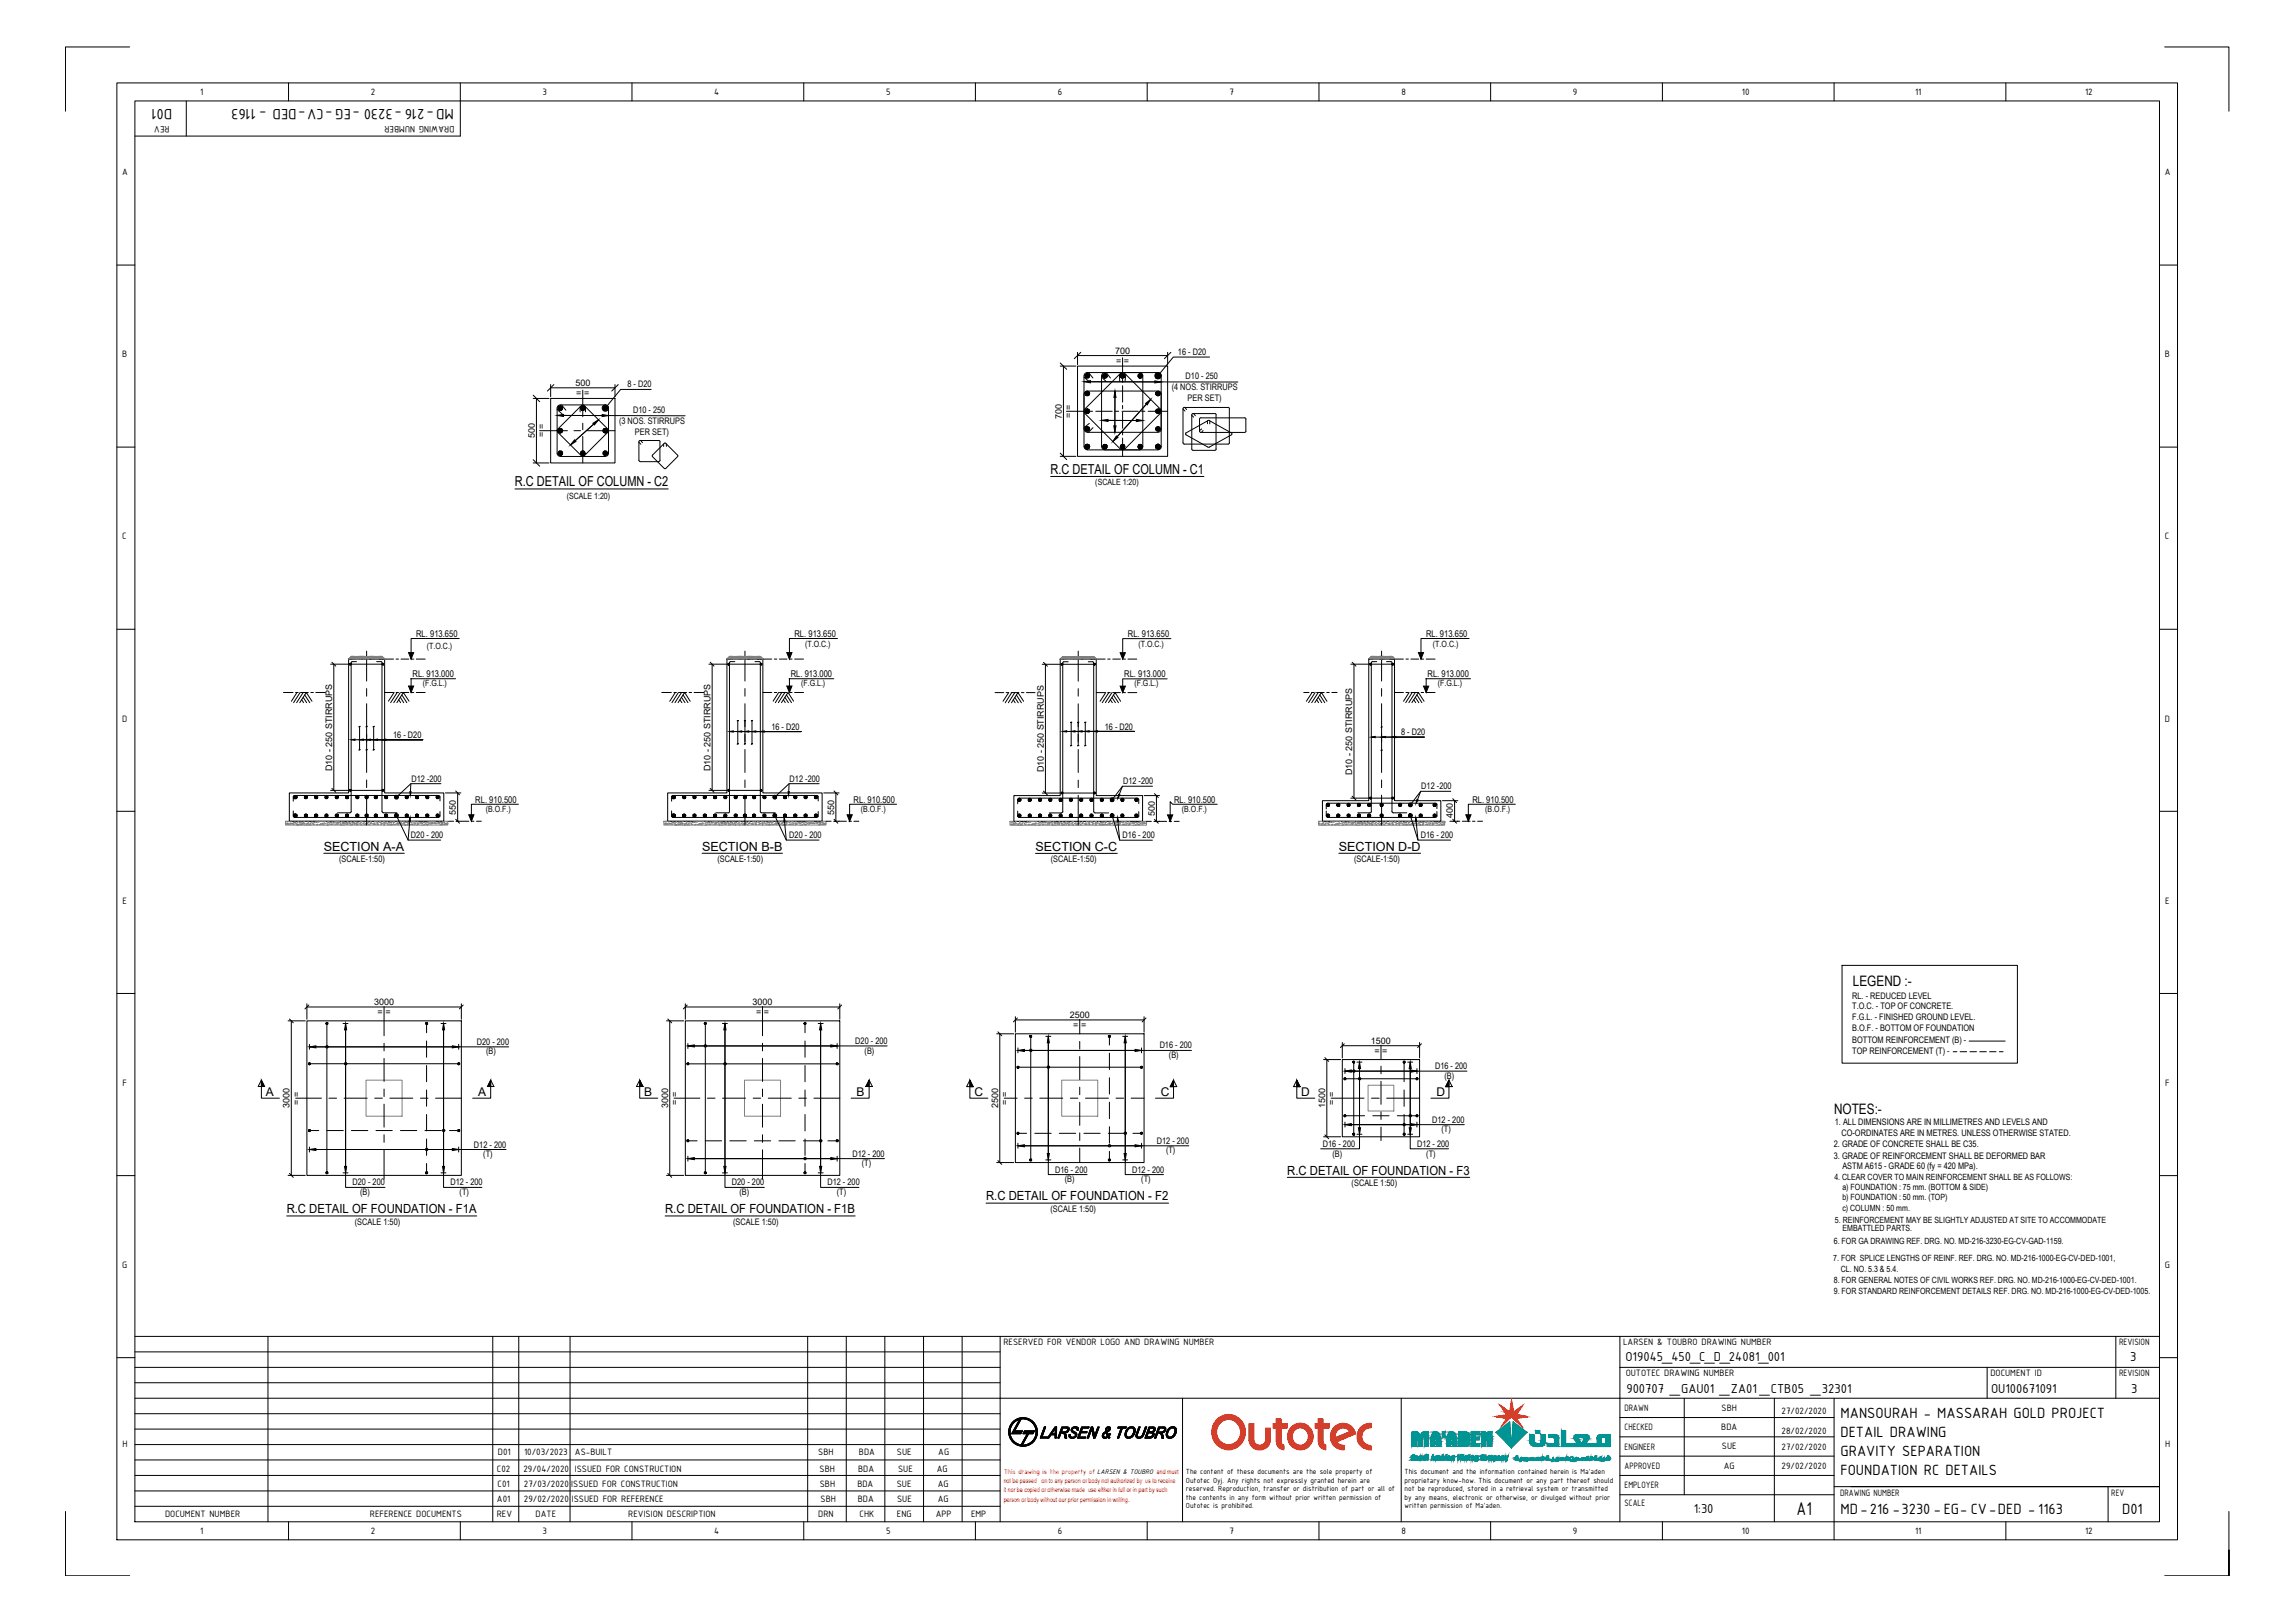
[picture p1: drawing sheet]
<svg xmlns="http://www.w3.org/2000/svg" width="841mm" height="594mm" viewBox="0 0 841 594" stroke-linecap="round" stroke-linejoin="round" font-family="sans-serif">
<defs><g id="words">
<text font-size="7.3" x="658.4" y="554.8">A1</text>
<g font-size="5.9">
<text x="63.1" y="39.8" transform="rotate(-180 63.1 39.8)">D01</text>
<text x="166.3" y="39.8" transform="rotate(-180 166.3 39.8)">MD-216 -3230 -EG -CV-DED - 1163</text>
<text x="674.5" y="519.2">MANSOURAH - MASSARAH GOLD PROJECT</text>
<text x="674.5" y="526.3">DETAIL DRAWING</text>
<text x="674.5" y="533.3">GRAVITY SEPARATION</text>
<text x="674.5" y="540.4">FOUNDATION RC DETAILS</text>
<text x="674.5" y="554.5">MD-216 -3230 -EG- CV-DED - 1163</text>
<text x="777.7" y="554.5">D01</text>
</g>
<g font-size="5.3">
<text x="679" y="361.2">LEGEND :-</text>
<text x="672.1" y="407.9">NOTES:-</text>
</g>
<g font-size="5.1">
<text x="595.7" y="498.4">O19045_450_C_D_24081_001</text>
<text x="780.7" y="498.4">3</text>
<text x="596" y="510.2">900707 _GAU01 _ZA01 _CTB05 _32301</text>
<text x="729.6" y="510.2">OU100671091</text>
<text x="781" y="510.2">3</text>
<text x="620.7" y="554.1">1:30</text>
</g>
<g font-size="5">
<text x="385" y="173.5">R.C DETAIL OF COLUMN - C1</text>
<text x="188.7" y="178">R.C DETAIL OF COLUMN - C2</text>
</g>
<g font-size="4.6">
<text x="118.6" y="311.5">SECTION A-A</text>
<text x="257.3" y="311.5">SECTION B-B</text>
<text x="379.5" y="311.6">SECTION C-C</text>
<text x="490.6" y="311.5">SECTION D-D</text>
<text x="471.7" y="430.2">R.C DETAIL OF FOUNDATION - F3</text>
<text x="361.3" y="439.7">R.C DETAIL OF FOUNDATION - F2</text>
<text x="105.1" y="444.4">R.C DETAIL OF FOUNDATION - F1A</text>
<text x="243.7" y="444.4">R.C DETAIL OF FOUNDATION - F1B</text>
</g>
<g font-size="4.4">
<text x="97.4" y="401.2">A</text>
<text x="175.2" y="401.2">A</text>
<text x="236.1" y="401.2">B</text>
<text x="313.9" y="401.2">B</text>
<text x="357.1" y="401.3">C</text>
<text x="425.4" y="401.3">C</text>
<text x="476.9" y="401.3">D</text>
<text x="526.4" y="401.3">D</text>
</g>
<g font-size="3.7">
<text x="73.4" y="34.8">1</text>
<text x="135.9" y="34.8">2</text>
<text x="198.8" y="34.7">3</text>
<text x="261.7" y="34.8">4</text>
<text x="324.7" y="34.7">5</text>
<text x="387.7" y="34.8">6</text>
<text x="450.6" y="34.8">7</text>
<text x="513.5" y="34.8">8</text>
<text x="576.4" y="34.7">9</text>
<text x="638.3" y="34.8">10</text>
<text x="701.8" y="34.8">11</text>
<text x="764.1" y="34.8">12</text>
<text x="62.1" y="46.3" transform="rotate(-180 62.1 46.3)">REV</text>
<text x="166.5" y="46.3" transform="rotate(-180 166.5 46.3)">DRAWING NUMBER</text>
<text x="44.7" y="64.2">A</text>
<text x="793.3" y="64.2">A</text>
<text x="44.8" y="130.9">B</text>
<text x="793.4" y="130.9">B</text>
<text x="44.8" y="197.6">C</text>
<text x="793.4" y="197.6">C</text>
<text x="44.7" y="264.3">D</text>
<text x="793.3" y="264.3">D</text>
<text x="44.9" y="331">E</text>
<text x="793.4" y="331">E</text>
<text x="44.9" y="397.7">F</text>
<text x="793.5" y="397.7">F</text>
<text x="44.8" y="464.4">G</text>
<text x="793.4" y="464.4">G</text>
<text x="367.7" y="492.8">RESERVED FOR VENDOR LOGO AND DRAWING NUMBER</text>
<text x="594.8" y="492.8">LARSEN &amp; TOUBRO DRAWING NUMBER</text>
<text x="776.5" y="492.8">REVISION</text>
<text x="595.7" y="504.1">OUTOTEC DRAWING NUMBER</text>
<text x="729.4" y="504.1">DOCUMENT ID</text>
<text x="776.5" y="504.1">REVISION</text>
<text x="595.3" y="516.8">DRAWN</text>
<text x="630.9" y="516.9">SBH</text>
<text x="652.9" y="518">27/02/2020</text>
<text x="595.3" y="523.9">CHECKED</text>
<text x="630.8" y="523.6">BDA</text>
<text x="652.9" y="525.1">28/02/2020</text>
<text x="44.9" y="530.1">H</text>
<text x="182.5" y="533.1">D01</text>
<text x="192.1" y="533.1">10/03/2023</text>
<text x="210.7" y="533.1">AS-BUILT</text>
<text x="299.9" y="533.1">SBH</text>
<text x="314.8" y="533.1">BDA</text>
<text x="328.7" y="533.1">SUE</text>
<text x="343.9" y="533.1">AG</text>
<text x="595.3" y="531">ENGINEER</text>
<text x="631" y="530.8">SUE</text>
<text x="652.9" y="531">27/02/2020</text>
<text x="793.4" y="530.1">H</text>
<text x="182.1" y="539">C02</text>
<text x="191.8" y="539">29/04/2020</text>
<text x="210.6" y="539">ISSUED FOR CONSTRUCTION</text>
<text x="300.3" y="539">SBH</text>
<text x="314.5" y="539">BDA</text>
<text x="329.1" y="539">SUE</text>
<text x="343.3" y="539">AG</text>
<text x="595.3" y="538">APPROVED</text>
<text x="631.7" y="538.1">AG</text>
<text x="652.9" y="538">29/02/2020</text>
<text x="182.3" y="544.6">C01</text>
<text x="192" y="544.6">27/03/2020</text>
<text x="209.4" y="544.6">ISSUED FOR CONSTRUCTION</text>
<text x="300.4" y="544.6">SBH</text>
<text x="314.2" y="544.6">BDA</text>
<text x="328.6" y="544.6">SUE</text>
<text x="343.7" y="544.6">AG</text>
<text x="595.3" y="545.1">EMPLOYER</text>
<text x="182.1" y="550.3">A01</text>
<text x="192" y="550.3">29/02/2020</text>
<text x="209.5" y="550.3">ISSUED FOR REFERENCE</text>
<text x="300.7" y="550.3">SBH</text>
<text x="314.4" y="550.3">BDA</text>
<text x="328.7" y="550.3">SUE</text>
<text x="343.6" y="550.3">AG</text>
<text x="595.3" y="551.6">SCALE</text>
<text x="674.3" y="548">DRAWING NUMBER</text>
<text x="773.7" y="548">REV</text>
<text x="60.5" y="555.7">DOCUMENT NUMBER</text>
<text x="135.6" y="555.7">REFERENCE DOCUMENTS</text>
<text x="182" y="555.7">REV</text>
<text x="196.3" y="555.7">DATE</text>
<text x="230.2" y="555.7">REVISION DESCRIPTION</text>
<text x="299.9" y="555.7">DRN</text>
<text x="315" y="555.7">CHK</text>
<text x="328.7" y="555.7">ENG</text>
<text x="342.9" y="555.7">APP</text>
<text x="355.8" y="555.7">EMP</text>
<text x="73.4" y="561.7">1</text>
<text x="135.9" y="561.8">2</text>
<text x="198.8" y="561.7">3</text>
<text x="261.7" y="561.7">4</text>
<text x="324.7" y="561.7">5</text>
<text x="387.7" y="561.8">6</text>
<text x="450.6" y="561.7">7</text>
<text x="513.5" y="561.7">8</text>
<text x="576.4" y="561.9">9</text>
<text x="638.3" y="561.7">10</text>
<text x="701.8" y="561.7">11</text>
<text x="764.1" y="561.8">12</text>
</g>
<g font-size="3.4">
<text x="152.5" y="233.4">RL. 913.650</text>
<text x="291.2" y="233.4">RL. 913.650</text>
<text x="413.3" y="233.4">RL. 913.650</text>
<text x="522.6" y="233.4">RL. 913.650</text>
<text x="151.2" y="248.1">RL. 913.000</text>
<text x="289.8" y="248.1">RL. 913.000</text>
<text x="412" y="248.1">RL. 913.000</text>
<text x="523.1" y="248.1">RL. 913.000</text>
<text x="174.2" y="294.1">RL. 910.500</text>
<text x="312.8" y="294.1">RL. 910.500</text>
<text x="430.3" y="294.1">RL. 910.500</text>
<text x="539.6" y="294.1">RL. 910.500</text>
</g>
<g font-size="3.3">
<text x="408.6" y="129.6">700</text>
<text x="431.7" y="129.9">16 - D20</text>
<text x="409" y="133.2">= =</text>
<text x="210.8" y="141.4">500</text>
<text x="229.9" y="141.8">8 - D20</text>
<text x="429.4" y="143">(4 NOS. STIRRUPS</text>
<text x="434.5" y="138.8">D10 - 250</text>
<text x="211.2" y="145">= =</text>
<text x="435.2" y="147">PER SET)</text>
<text x="226.9" y="155.3">(3 NOS. STIRRUPS</text>
<text x="232" y="151.1">D10 - 250</text>
<text x="389.1" y="153.4" transform="rotate(-90 389.1 153.4)">700</text>
<text x="392.6" y="153" transform="rotate(-90 392.6 153)">= =</text>
<text x="195.9" y="160.5" transform="rotate(-90 195.9 160.5)">500</text>
<text x="199.5" y="160.1" transform="rotate(-90 199.5 160.1)">= =</text>
<text x="232.7" y="159.3">PER SET)</text>
<text x="282.7" y="267.4">16 - D20</text>
<text x="404.9" y="267.3">16 - D20</text>
<text x="513.4" y="269.4">8 - D20</text>
<text x="144.1" y="270.4">16 - D20</text>
<text x="121.7" y="282.4" transform="rotate(-90 121.7 282.4)">D10 - 250 STIRRUPS</text>
<text x="150.8" y="286.3">D12 -200</text>
<text x="260.3" y="282.4" transform="rotate(-90 260.3 282.4)">D10 - 250 STIRRUPS</text>
<text x="289.4" y="286.3">D12 -200</text>
<text x="382.5" y="282.9" transform="rotate(-90 382.5 282.9)">D10 - 250 STIRRUPS</text>
<text x="411.6" y="287.2">D12 -200</text>
<text x="495.5" y="283.9" transform="rotate(-90 495.5 283.9)">D10 - 250 STIRRUPS</text>
<text x="520.9" y="289.1">D12 -200</text>
<text x="167.1" y="298.3" transform="rotate(-90 167.1 298.3)">550</text>
<text x="305.7" y="298.3" transform="rotate(-90 305.7 298.3)">550</text>
<text x="423.1" y="298.8" transform="rotate(-90 423.1 298.8)">500</text>
<text x="532.4" y="299.7" transform="rotate(-90 532.4 299.7)">400</text>
<text x="150.6" y="307">D20 - 200</text>
<text x="289.2" y="307">D20 - 200</text>
<text x="411.4" y="307">D16 - 200</text>
<text x="520.7" y="307">D16 - 200</text>
<text x="124.2" y="315.7">(SCALE-1:50)</text>
<text x="262.9" y="315.7">(SCALE-1:50)</text>
<text x="385" y="315.8">(SCALE-1:50)</text>
<text x="496.2" y="315.7">(SCALE-1:50)</text>
<text x="678.8" y="365.7">RL. - REDUCED LEVEL</text>
<text x="137.1" y="368.2">3000</text>
<text x="138.4" y="371.8">= =</text>
<text x="275.8" y="368.2">3000</text>
<text x="277.1" y="371.8">= =</text>
<text x="678.8" y="369.5">T.O.C. - TOP OF CONCRETE.</text>
<text x="392" y="372.9">2500</text>
<text x="393.3" y="376.5">= =</text>
<text x="678.8" y="373.7">F.G.L. - FINISHED GROUND LEVEL.</text>
<text x="678.8" y="377.8">B.O.F. - BOTTOM OF FOUNDATION</text>
<text x="174.7" y="382.7">D20 - 200</text>
<text x="313.4" y="382.4">D20 - 200</text>
<text x="502.3" y="382.4">1500</text>
<text x="678.8" y="382.1">BOTTOM REINFORCEMENT (B) -</text>
<text x="178.2" y="386.2">(B)</text>
<text x="316.9" y="385.9">(B)</text>
<text x="425" y="384">D16 - 200</text>
<text x="428.4" y="387.5">(B)</text>
<text x="503.7" y="385.9">= =</text>
<text x="678.8" y="386.1">TOP REINFORCEMENT (T) -</text>
<text x="525.9" y="391.6">D16 - 200</text>
<text x="529.3" y="395.1">(B)</text>
<text x="106.1" y="405.9" transform="rotate(-90 106.1 405.9)">3000</text>
<text x="109.7" y="404.6" transform="rotate(-90 109.7 404.6)">= =</text>
<text x="244.8" y="405.9" transform="rotate(-90 244.8 405.9)">3000</text>
<text x="248.4" y="404.6" transform="rotate(-90 248.4 404.6)">= =</text>
<text x="365.8" y="405.9" transform="rotate(-90 365.8 405.9)">2500</text>
<text x="369.3" y="404.6" transform="rotate(-90 369.3 404.6)">= =</text>
<text x="485.6" y="406" transform="rotate(-90 485.6 406)">1500</text>
<text x="489.1" y="404.6" transform="rotate(-90 489.1 404.6)">= =</text>
<text x="524.8" y="411.2">D12 - 200</text>
<text x="672.4" y="412.1">1. ALL DIMENSIONS ARE IN MILLIMETRES AND LEVELS AND</text>
<text x="423.9" y="418.9">D12 - 200</text>
<text x="528.3" y="414.7">(T)</text>
<text x="674.8" y="416">CO-ORDINATES ARE IN METRES. UNLESS OTHERWISE STATED.</text>
<text x="173.7" y="420.3">D12 - 200</text>
<text x="177.1" y="423.8">(T)</text>
<text x="312.4" y="423.6">D12 - 200</text>
<text x="427.3" y="422.5">(T)</text>
<text x="484.8" y="420">D16 - 200</text>
<text x="488.3" y="423.6">(B)</text>
<text x="519.3" y="420">D12 - 200</text>
<text x="522.7" y="423.6">(T)</text>
<text x="672" y="420.2">2. GRADE OF CONCRETE SHALL BE C35.</text>
<text x="672" y="424.6">3. GRADE OF REINFORCEMENT SHALL BE DEFORMED BAR</text>
<text x="315.8" y="427.2">(T)</text>
<text x="386.7" y="429.5">D16 - 200</text>
<text x="414.9" y="429.5">D12 - 200</text>
<text x="675.2" y="428.1">ASTM A615 - GRADE 60 (fy = 420 MPa).</text>
<text x="129.2" y="434.2">D20 - 200</text>
<text x="132" y="437.7">(B)</text>
<text x="165" y="434.2">D12 - 200</text>
<text x="168.4" y="437.7">(T)</text>
<text x="268.2" y="434.2">D20 - 200</text>
<text x="271" y="437.7">(B)</text>
<text x="303.2" y="434.2">D12 - 200</text>
<text x="306.6" y="437.7">(T)</text>
<text x="390.2" y="433">(B)</text>
<text x="418.2" y="433">(T)</text>
<text x="495.3" y="434.4">(SCALE 1:50)</text>
<text x="385" y="443.8">(SCALE 1:50)</text>
<text x="130" y="448.5">(SCALE 1:50)</text>
<text x="268.7" y="448.5">(SCALE 1:50)</text>
</g>
<g font-size="3.1">
<text x="401.4" y="177.8">(SCALE 1:20)</text>
<text x="207.7" y="182.6">(SCALE 1:20)</text>
<text x="156.4" y="237.7">(T.O.C.)</text>
<text x="295" y="236.9">(T.O.C.)</text>
<text x="417.2" y="236.9">(T.O.C.)</text>
<text x="525.1" y="236.9">(T.O.C.)</text>
<text x="154.9" y="251.3">(F.G.L.)</text>
<text x="293.6" y="251.3">(F.G.L.)</text>
<text x="415.7" y="251.4">(F.G.L.)</text>
<text x="526.9" y="251.3">(F.G.L.)</text>
<text x="178" y="297.3">(B.O.F.)</text>
<text x="315.4" y="297.3">(B.O.F.)</text>
<text x="433.1" y="297.3">(B.O.F.)</text>
<text x="544.3" y="297.3">(B.O.F.)</text>
<text x="672.2" y="432.1">4. CLEAR COVER TO MAIN REINFORCEMENT SHALL BE AS FOLLOWS:</text>
<text x="675.2" y="435.7">a) FOUNDATION : 75 mm. (BOTTOM &amp; SIDE)</text>
<text x="675.2" y="443.5">c) COLUMN : 50 mm.</text>
<text x="675.2" y="439.5">b) FOUNDATION : 50 mm. (TOP)</text>
<text x="672.5" y="447.8">5. REINFORCEMENT MAY BE SLIGHTLY ADJUSTED AT SITE TO ACCOMMODATE</text>
<text x="672" y="455.6">6. FOR GA DRAWING REF. DRG. NO. MD-216-3230-EG-CV-GAD-1159.</text>
<text x="675.2" y="451">EMBATTLED PARTS.</text>
<text x="671.8" y="462">7. FOR SPLICE LENGTHS OF REINF. REF. DRG. NO. MD-216-1000-EG-CV-DED-1001,</text>
<text x="674.6" y="465.8">CL. NO. 5.3 &amp; 5.4.</text>
<text x="672" y="469.7">8. FOR GENERAL NOTES OF CIVIL WORKS REF. DRG. NO. MD-216-1000-EG-CV-DED-1001.</text>
<text x="672" y="474">9. FOR STANDARD REINFORCEMENT DETAILS REF. DRG. NO. MD-216-1000-EG-CV-DED-1005.</text>
</g>
<g font-size="2.9">
<text x="434.6" y="539.9">The content of these documents are the sole property of</text>
<text x="514.7" y="539.9">This document and the information contained herein is Ma'aden</text>
<text x="434.6" y="543.1">Outotec Oyj. Any rights not expressly granted herein are</text>
<text x="514.7" y="543.1">proprietary know-how. This document or any part thereof should</text>
<text x="434.6" y="546.2">reserved. Reproduction, transfer or distribution of part or all of</text>
<text x="434.6" y="549.4">the contents in any form without prior written permission of</text>
<text x="514.7" y="546.2">not be reproduced, stored in a retrieval system or transmitted</text>
<text x="514.7" y="549.4">by any means, electronic or otherwise, or divulged without prior</text>
<text x="434.6" y="552.5">Outotec is prohibited.</text>
<text x="514.7" y="552.5">written permission of Ma'aden.</text>
</g>
<text font-size="2.6" fill="#f00" x="367.9" y="539.7">This drawing is the property of LARSEN &amp; TOUBRO and must</text>
<g font-size="2.4" fill="#f00">
<text x="367.8" y="543.2">not be passed on to any person or body not authorized by us to receive</text>
<text x="367.8" y="546.5">it nor be copied or otherwise made use either in full or in part by such</text>
<text x="367.8" y="550">person or body without our prior permission in writing.</text>
</g>
</g></defs>
<!-- layer: CI-EXISTING -->
<g fill="none" stroke="#808080" stroke-width=".37">
<path d="M127.8 241.4h.1M128 241.2h.1M128.1 241.1h.1M128.3 241.3h.1M128.3 241.1h.1M128.4 240.9h.1M128.4 241.3h.1M128.5 241.1h.1M128.6 241.2h.1M128.7 240.6h.1M128.7 241.1h.1M128.7 240.8h.1"/>
<path d="M128.8 240.5h.1M128.8 240.8h.1M128.9 240.5h.1M129 241.1h.1M129 240.9h.1M129 240.5h.1M129.1 241.4h.1M129.1 240.4h.1M129.1 241.1h.1M129.1 240.6h.1M129.2 241.3h.1M129.2 241.1h.1"/>
<path d="M129.3 241h.1M129.3 241.2h.1M129.4 240.6h.1M129.4 241.1h.1M129.5 240.8h.1M129.7 241h.1M129.7 240.8h.1M129.7 241.3h.1M129.8 241h.1M129.8 240.5h.1M129.9 240.6h.1M129.9 241.1h.1"/>
<path d="M129.9 240.9h.1M130 241.1h.1M130.1 241.2h.1M130.2 241.3h.1M130.2 240.5h.1M130.2 240.8h.1M130.3 240.8h.1M130.3 241.3h.1M130.4 240.9h.1M130.4 240.6h.1M130.5 240.5h.1M130.6 240.8h.1"/>
<path d="M130.6 240.6h.1M130.6 241.1h.1M130.7 241.1h.1M130.8 241.2h.1M130.9 241.1h.1M130.9 240.8h.1M130.9 241.3h.1M131 240.8h.1M131.1 241.3h.1M131.2 241.4h.1M131.2 240.6h.1M131.3 241.1h.1"/>
<path d="M131.3 240.8h.1M131.3 240.5h.1M131.3 240.6h.1M131.4 240.6h.1M131.5 241.4h.1M131.5 241.1h.1M131.6 240.8h.1M131.6 241.3h.1M131.6 241.2h.1M131.6 240.9h.1M131.7 240.7h.1M131.7 240.8h.1"/>
<path d="M131.8 241.3h.1M131.9 240.6h.1M131.9 241.1h.1M131.9 240.7h.1M131.9 241.3h.1M132 240.5h.1M132.1 240.4h.1M132.1 241.3h.1M132.1 240.6h.1M132.1 240.5h.1M132.2 240.8h.1M132.2 241.3h.1"/>
<path d="M132.2 240.6h.1M132.2 241.1h.1M132.3 241.2h.1M132.3 240.7h.1M132.4 240.6h.1M132.4 241.2h.1M132.5 240.6h.1M132.5 240.8h.1M132.5 241.1h.1M132.6 241.2h.1M132.6 240.9h.1M132.7 241.2h.1"/>
<path d="M132.8 240.8h.1M132.8 240.5h.1M132.8 241.3h.1M132.8 241.1h.1M132.9 240.6h.1M133 241.1h.1M133 240.6h.1M133 240.5h.1M133.1 241.1h.1M133.1 241.2h.1M133.1 241.4h.1M133.1 240.6h.1"/>
<path d="M133.1 241h.1M133.2 240.5h.1M133.2 241.1h.1M133.3 240.8h.1M133.3 240.7h.1M133.4 241.1h.1M133.5 240.8h.1M133.5 241.3h.1M133.5 240.5h.1M133.5 240.9h.1M133.6 240.5h.1M133.6 240.6h.1"/>
<path d="M133.7 241.1h.1M133.8 240.6h.1M133.8 241h.1M133.8 241.2h.1M133.8 240.4h.1M133.8 241.1h.1M134 240.8h.1M134 240.5h.1M134.1 241h.1M134.1 241.4h.1M134.1 240.8h.1M134.1 241.2h.1"/>
<path d="M134.3 240.5h.1M134.3 240.7h.1M134.4 240.6h.1M134.4 241h.1M134.4 241.1h.1M134.5 241h.1M134.6 241.2h.1M134.6 241h.1M134.7 240.8h.1M134.7 241.3h.1M134.7 240.9h.1M134.8 241.1h.1"/>
<path d="M135 240.5h.1M135 241.4h.1M135 240.6h.1M135 241h.1M135 240.9h.1M135.1 240.6h.1M135.2 240.9h.1M135.2 241.1h.1M135.2 240.7h.1M135.3 241.2h.1M135.3 240.8h.1M135.4 241.2h.1"/>
<path d="M135.5 240.8h.1M135.5 240.9h.1M135.6 240.6h.1M135.6 241h.1M135.7 240.8h.1M135.7 241.1h.1M135.7 240.5h.1M135.7 241.2h.1M135.8 240.8h.1M135.8 240.6h.1M136 240.8h.1M136 241.2h.1"/>
<path d="M136 241.1h.1M136 240.5h.1M136 240.6h.1M136.2 241.4h.1M136.2 240.8h.1M136.3 240.5h.1M136.3 241h.1M136.3 240.7h.1M136.4 240.7h.1M136.4 240.9h.1M136.5 241h.1M136.5 241.3h.1"/>
<path d="M136.5 240.5h.1M136.6 240.8h.1M136.6 241.2h.1M136.6 240.6h.1M136.6 240.7h.1M136.6 241.3h.1M136.7 241.1h.1M136.7 241.2h.1M136.8 241.2h.1M136.8 241.3h.1M136.9 240.5h.1M136.9 241h.1"/>
<path d="M136.9 240.6h.1M137 240.8h.1M137.1 240.6h.1M137.1 240.7h.1M137.2 241.2h.1M137.2 240.7h.1M137.2 240.5h.1M137.3 240.6h.1M137.3 241.2h.1M137.4 240.6h.1M137.4 241h.1M137.4 241.1h.1"/>
<path d="M137.5 241.2h.1M137.5 240.5h.1M137.5 241h.1M137.6 240.6h.1M137.7 241.2h.1M137.7 240.8h.1M137.7 240.6h.1M137.8 241.1h.1M137.9 240.7h.1M137.9 241.2h.1M137.9 240.5h.1M137.9 240.6h.1"/>
<path d="M138 241.1h.1M138 240.5h.1M138.1 240.6h.1M138.1 240.8h.1M138.2 240.5h.1M138.2 241h.1M138.2 241.1h.1M138.3 241.2h.1M138.4 240.5h.1M138.4 241h.1M138.5 240.7h.1M138.5 241.1h.1"/>
<path d="M138.5 241.2h.1M138.6 240.4h.1M138.6 241.1h.1M138.6 241.2h.1M138.8 240.5h.1M138.8 240.9h.1M138.8 241h.1M138.8 240.6h.1M138.9 241.1h.1M139.1 241.2h.1M139.1 240.7h.1M139.1 241h.1"/>
<path d="M139.1 240.8h.1M139.2 241h.1M139.2 240.8h.1M139.3 241h.1M139.4 240.5h.1M139.4 240.9h.1M139.5 240.5h.1M139.6 241.2h.1M139.6 240.6h.1M139.6 241.3h.1M139.7 241.1h.1M139.7 240.7h.1"/>
<path d="M139.8 241.1h.1M139.8 240.9h.1M139.8 241.2h.1M139.8 240.6h.1M139.9 240.6h.1M139.9 240.9h.1M139.9 240.8h.1M140 240.4l1 1-1-1h-11.3l-1 1M140.1 240.9h.1M140.1 240.8h.1M140.3 241h.1M140.4 241.2h.1"/>
<path d="M140.4 241.1h.1M140.5 241.2h.1M140.7 241.4h.1M266.4 241.4h.1M266.6 241.2h.1M266.7 241.1h.1M266.9 241.3h.1M267 241.1h.1M267.1 240.9h.1M267.1 241.3h.1M267.1 241.1h.1M267.2 241.2h.1"/>
<path d="M267.3 240.8h.1M267.4 240.6h.1M267.4 241.1h.1M267.4 240.5h.1M267.4 240.8h.1M267.5 240.5h.1M267.6 241.1h.1M267.7 240.9h.1M267.7 241.4h.1M267.7 240.5h.1M267.7 240.4h.1M267.7 241.1h.1"/>
<path d="M267.8 240.6h.1M267.8 241.3h.1M267.9 241.1h.1M267.9 241.3h.1M268 241h.1M268 241.2h.1M268 240.6h.1M268 241.1h.1M268.1 240.8h.1M268.1 240.7h.1M268.3 241h.1M268.3 240.8h.1"/>
<path d="M268.3 241.3h.1M268.4 241h.1M268.4 240.5h.1M268.5 240.6h.1M268.5 241.1h.1M268.6 240.6h.1M268.6 240.9h.1M268.6 241.1h.1M268.7 241.2h.1M268.8 241.3h.1M268.8 240.5h.1M268.9 240.8h.1"/>
<path d="M269 241.3h.1M269 240.6h.1M269.1 240.9h.1M269.1 240.5h.1M269.2 240.6h.1M269.2 240.8h.1M269.3 241.1h.1M269.3 240.9h.1M269.4 241.1h.1M269.4 241.2h.1M269.5 241.1h.1M269.6 240.8h.1"/>
<path d="M269.6 241.3h.1M269.7 240.8h.1M269.8 241.3h.1M269.9 240.6h.1M269.9 240.8h.1M269.9 241.1h.1M269.9 240.5h.1M270 240.6h.1M270.1 241.4h.1M270.1 241.1h.1M270.2 240.8h.1M270.2 241.3h.1"/>
<path d="M270.2 241.2h.1M270.2 240.9h.1M270.3 240.7h.1M270.4 241.3h.1M270.5 240.6h.1M270.5 241.1h.1M270.5 240.7h.1M270.5 241.3h.1M270.7 240.5h.1M270.7 240.4h.1M270.7 241.3h.1M270.7 240.6h.1"/>
<path d="M270.8 240.8h.1M270.8 241.3h.1M270.8 240.6h.1M270.8 241.1h.1M271 240.6h.1M271 241.2h.1M271.1 241.2h.1M271.1 240.6h.1M271.1 241.1h.1M271.1 240.8h.1M271.2 240.6h.1M271.2 241.2h.1"/>
<path d="M271.2 240.9h.1M271.3 240.9h.1M271.4 241.2h.1M271.4 240.5h.1M271.4 240.8h.1M271.5 241.3h.1M271.5 241.1h.1M271.5 240.6h.1M271.6 241.1h.1M271.6 240.6h.1M271.7 241.2h.1M271.7 240.5h.1"/>
<path d="M271.7 241.4h.1M271.7 241.1h.1M271.8 240.6h.1M271.8 241h.1M271.8 240.5h.1M271.9 241.1h.1M271.9 240.8h.1M271.9 240.7h.1M272 240.7h.1M272 241.1h.1M272.1 240.8h.1M272.1 241.3h.1"/>
<path d="M272.1 240.5h.1M272.2 240.9h.1M272.2 240.6h.1M272.3 240.5h.1M272.4 240.6h.1M272.4 241.1h.1M272.4 241h.1M272.4 240.4h.1M272.4 241.2h.1M272.5 241.1h.1M272.6 240.8h.1M272.7 240.5h.1"/>
<path d="M272.7 241.4h.1M272.7 240.8h.1M272.7 241h.1M272.7 241.2h.1M272.9 240.5h.1M272.9 240.7h.1M273 241h.1M273 240.6h.1M273.1 241.1h.1M273.1 241h.1M273.2 241h.1M273.2 241.2h.1"/>
<path d="M273.3 240.8h.1M273.3 241.3h.1M273.3 240.9h.1M273.4 240.8h.1M273.4 241.1h.1M273.6 240.6h.1M273.6 240.5h.1M273.6 241.4h.1M273.7 241h.1M273.7 240.9h.1M273.8 240.9h.1M273.8 240.6h.1"/>
<path d="M273.8 241.1h.1M273.8 240.7h.1M274 240.8h.1M274 241.2h.1M274.1 240.8h.1M274.1 240.9h.1M274.3 240.6h.1M274.3 241h.1M274.3 240.8h.1M274.3 241.1h.1M274.4 240.5h.1M274.4 241.2h.1"/>
<path d="M274.4 240.8h.1M274.5 240.6h.1M274.6 241.1h.1M274.6 240.5h.1M274.6 240.8h.1M274.6 241.2h.1M274.6 240.6h.1M274.7 241.2h.1M274.9 241.4h.1M274.9 240.8h.1M274.9 240.5h.1M274.9 241h.1"/>
<path d="M274.9 240.7h.1M275.1 240.7h.1M275.1 240.9h.1M275.1 240.5h.1M275.1 241h.1M275.2 241.3h.1M275.2 240.8h.1M275.2 241.2h.1M275.2 240.6h.1M275.3 240.7h.1M275.3 241.3h.1M275.3 241.1h.1"/>
<path d="M275.3 241.2h.1M275.4 241.2h.1M275.5 241.3h.1M275.5 240.5h.1M275.5 241h.1M275.6 240.6h.1M275.6 240.8h.1M275.7 240.6h.1M275.8 241.2h.1M275.8 240.7h.1M275.9 240.7h.1M275.9 241.2h.1"/>
<path d="M275.9 240.5h.1M275.9 240.6h.1M276 241h.1M276.1 241.1h.1M276.1 240.5h.1M276.1 241.2h.1M276.2 241h.1M276.2 240.6h.1M276.3 241.2h.1M276.3 240.6h.1M276.3 240.8h.1M276.5 240.7h.1"/>
<path d="M276.5 241.1h.1M276.5 241.2h.1M276.5 240.5h.1M276.5 240.6h.1M276.6 241.1h.1M276.6 240.5h.1M276.7 240.6h.1M276.8 241.1h.1M276.8 240.8h.1M276.8 240.5h.1M276.8 241h.1M276.9 240.5h.1"/>
<path d="M276.9 241.2h.1M277 240.5h.1M277 241h.1M277.1 241h.1M277.1 240.7h.1M277.1 241.2h.1M277.1 241.1h.1M277.2 240.4h.1M277.2 241.1h.1M277.3 241.2h.1M277.4 240.5h.1M277.4 241h.1"/>
<path d="M277.4 240.9h.1M277.5 240.6h.1M277.6 241.1h.1M277.7 241.2h.1M277.7 240.7h.1M277.7 241h.1M277.8 241.2h.1M277.9 241h.1M278 241h.1M278 240.5h.1M278 240.9h.1M278.1 240.5h.1"/>
<path d="M278.2 240.6h.1M278.2 241.2h.1M278.2 241.3h.1M278.4 240.7h.1M278.4 241.1h.1M278.4 240.9h.1M278.4 241.2h.1M278.5 240.6h.1M278.5 240.9h.1M278.6 240.8h.1M278.6 240.4l1 1-1-1h-11.3l-.9 1M278.7 240.9h.1"/>
<path d="M278.7 240.8h.1M278.9 241h.1M279 241.1h.1M279 241.2h.1M279.2 241.2h.1M279.3 241.4h.1M388.6 241.4h.1M388.8 241.2h.1M388.9 241.1h.1M389 241.3h.1M389.1 241.2h.1M389.2 240.9h.1"/>
<path d="M389.2 241.4h.1M389.2 241.2h.1M389.3 241.1h.1M389.4 241.2h.1M389.5 241.1h.1M389.5 240.7h.1M389.5 240.8h.1M389.6 240.5h.1M389.7 240.5h.1M389.7 241.1h.1M389.8 241.1h.1M389.8 240.9h.1"/>
<path d="M389.8 241.4h.1M389.8 240.6h.1M389.9 240.5h.1M389.9 241.1h.1M389.9 240.6h.1M390 241.1h.1M390 241.3h.1M390.1 241.1h.1M390.1 240.7h.1M390.1 241.2h.1M390.2 241.1h.1M390.2 240.6h.1"/>
<path d="M390.3 240.7h.1M390.3 240.8h.1M390.4 241h.1M390.5 240.9h.1M390.5 241.4h.1M390.6 241h.1M390.6 240.6h.1M390.7 240.6h.1M390.8 240.7h.1M390.8 241.1h.1M390.8 241h.1M390.8 241.2h.1"/>
<path d="M391 240.5h.1M391 241.4h.1M391 240.8h.1M391.1 240.9h.1M391.1 241.4h.1M391.2 240.9h.1M391.2 240.7h.1M391.3 240.6h.1M391.4 240.6h.1M391.4 241.1h.1M391.4 240.9h.1M391.5 240.9h.1"/>
<path d="M391.5 241.1h.1M391.6 241.2h.1M391.7 240.9h.1M391.7 241.4h.1M391.7 241.1h.1M391.8 240.8h.1M391.9 241.4h.1M392 241.4h.1M392 240.6h.1M392 241.1h.1M392 240.8h.1M392.1 240.6h.1"/>
<path d="M392.2 240.6h.1M392.2 240.7h.1M392.2 241.4h.1M392.2 241.1h.1M392.3 240.8h.1M392.4 241.3h.1M392.4 240.8h.1M392.4 241.2h.1M392.4 240.9h.1M392.5 240.8h.1M392.6 241.4h.1M392.6 240.6h.1"/>
<path d="M392.7 241.1h.1M392.7 240.7h.1M392.7 241.2h.1M392.7 241.4h.1M392.8 240.6h.1M392.9 241.3h.1M392.9 240.5h.1M392.9 240.6h.1M393 240.8h.1M393 241.3h.1M393 240.7h.1M393 241.1h.1"/>
<path d="M393.1 241.2h.1M393.1 240.7h.1M393.2 241.3h.1M393.3 240.8h.1M393.3 240.6h.1M393.3 241.1h.1M393.3 241.3h.1M393.3 240.9h.1M393.4 241h.1M393.6 241.2h.1M393.6 240.6h.1M393.6 240.8h.1"/>
<path d="M393.6 241.3h.1M393.6 241.1h.1M393.7 241.1h.1M393.8 240.6h.1M393.9 241.2h.1M393.9 240.5h.1M393.9 241.4h.1M393.9 240.6h.1M393.9 241.1h.1M394 241.2h.1M394 240.8h.1M394.1 240.7h.1"/>
<path d="M394.1 240.8h.1M394.2 241.1h.1M394.2 240.8h.1M394.2 241.3h.1M394.3 240.5h.1M394.3 240.6h.1M394.3 240.9h.1M394.4 240.5h.1M394.4 240.6h.1M394.5 240.6h.1M394.5 241.1h.1M394.6 241.2h.1"/>
<path d="M394.6 241.1h.1M394.6 240.5h.1M394.7 241.1h.1M394.8 240.8h.1M394.8 240.5h.1M394.8 241.1h.1M394.8 240.6h.1M394.8 241.4h.1M394.9 240.8h.1M394.9 241.3h.1M395 240.6h.1M395 240.7h.1"/>
<path d="M395.2 240.6h.1M395.2 241.1h.1M395.3 241.1h.1M395.3 241h.1M395.3 241.2h.1M395.5 240.8h.1M395.5 241h.1M395.5 241.3h.1M395.5 241.2h.1M395.8 240.5h.1M395.8 241.4h.1M395.8 240.6h.1"/>
<path d="M395.8 241.1h.1M395.8 240.9h.1M395.9 240.6h.1M395.9 240.9h.1M396 241.1h.1M396 240.8h.1M396.1 241.2h.1M396.1 240.8h.1M396.1 241.3h.1M396.1 240.9h.1M396.3 240.8h.1M396.3 241h.1"/>
<path d="M396.4 240.6h.1M396.4 241.1h.1M396.4 240.8h.1M396.5 241.2h.1M396.5 240.6h.1M396.6 240.8h.1M396.6 241.2h.1M396.6 240.6h.1M396.7 240.8h.1M396.7 241.1h.1M396.8 241.3h.1M396.8 240.8h.1"/>
<path d="M396.8 240.6h.1M396.8 241.2h.1M397 241.4h.1M397 240.8h.1M397.1 240.6h.1M397.1 241h.1M397.1 240.8h.1M397.2 240.8h.1M397.2 241h.1M397.3 240.6h.1M397.3 241h.1M397.4 240.8h.1"/>
<path d="M397.4 241.3h.1M397.4 240.6h.1M397.4 240.7h.1M397.5 241.4h.1M397.5 241.2h.1M397.5 241.1h.1M397.6 241.2h.1M397.6 241.3h.1M397.7 240.6h.1M397.7 241h.1M397.7 240.7h.1M397.7 240.8h.1"/>
<path d="M397.9 240.7h.1M398 241.3h.1M398 240.8h.1M398 241.2h.1M398 240.6h.1M398.1 241.3h.1M398.1 240.6h.1M398.2 241h.1M398.2 241.1h.1M398.3 240.6h.1M398.3 241h.1M398.3 241.2h.1"/>
<path d="M398.4 241.2h.1M398.5 241.3h.1M398.5 240.6h.1M398.5 240.8h.1M398.6 240.8h.1M398.6 241.2h.1M398.7 240.6h.1M398.7 241.2h.1M398.8 240.6h.1M398.9 240.6h.1M398.9 240.5h.1M398.9 241.1h.1"/>
<path d="M398.9 240.8h.1M399 241h.1M399 241.1h.1M399 240.5h.1M399.1 241.2h.1M399.1 240.5h.1M399.1 241h.1M399.2 240.8h.1M399.2 241.1h.1M399.3 241.2h.1M399.4 240.5h.1M399.4 241.1h.1"/>
<path d="M399.4 241.2h.1M399.5 240.6h.1M399.6 240.5h.1M399.6 241h.1M399.6 241.1h.1M399.6 240.6h.1M399.7 241.1h.1M399.8 241.2h.1M399.9 240.8h.1M399.9 241.2h.1M399.9 241h.1M400 240.8h.1"/>
<path d="M400 241h.1M400.2 240.5h.1M400.2 241h.1M400.3 240.6h.1M400.4 240.6h.1M400.4 241.3h.1M400.5 241.1h.1M400.5 240.7h.1M400.5 241.2h.1M400.5 240.9h.1M400.6 241.2h.1M400.6 240.6h.1"/>
<path d="M400.7 240.9h.1M400.8 240.8h.1M400.8 240.5l.9 .9-.9-.9h-11.3l-1 .9M400.8 241h.1M400.9 240.9h.1M401.1 241.1h.1M401.1 241.2h.1M401.2 241.1h.1M401.3 241.2h.1M401.3 241.3h.1M401.5 241.4h.1M501.9 241.1h.1"/>
<path d="M502.1 241.2h.1M502.1 241.3h.1M502.2 240.8h.1M502.3 240.8h.1M502.3 241.3h.1M502.4 240.6h.1M502.4 240.9h.1M502.5 240.5h.1M502.6 240.6h.1M502.6 240.8h.1M502.6 241.1h.1M502.7 240.9h.1"/>
<path d="M502.7 241.1h.1M502.8 241.2h.1M502.9 241.1h.1M502.9 240.8h.1M502.9 241.3h.1M503 240.8h.1M503.1 241.3h.1M503.2 240.6h.1M503.2 240.8h.1M503.2 241.1h.1M503.2 240.5h.1M503.3 240.6h.1"/>
<path d="M503.5 241.4h.1M503.5 241.1h.1M503.5 240.8h.1M503.5 241.3h.1M503.5 241.2h.1M503.6 240.9h.1M503.7 240.7h.1M503.8 241.3h.1M503.8 240.6h.1M503.8 241.1h.1M503.9 240.7h.1M503.9 241.3h.1"/>
<path d="M504 240.5h.1M504 240.4h.1M504.1 241.3h.1M504.1 240.6h.1M504.1 240.5h.1M504.2 240.8h.1M504.2 241.3h.1M504.2 240.6h.1M504.2 241.1h.1M504.3 240.6h.1M504.3 241.2h.1M504.4 241.2h.1"/>
<path d="M504.5 240.6h.1M504.5 241.1h.1M504.5 240.8h.1M504.5 241.2h.1M504.6 240.9h.1M504.7 241.2h.1M504.7 240.5h.1M504.8 240.8h.1M504.8 241.3h.1M504.8 241.1h.1M504.9 240.6h.1M504.9 241.1h.1"/>
<path d="M505 240.6h.1M505 241.2h.1M505 240.5h.1M505 241.4h.1M505.1 241.1h.1M505.1 241.4h.1M505.1 240.6h.1M505.1 241h.1M505.1 240.5h.1M505.2 241.1h.1M505.2 240.8h.1M505.3 240.7h.1"/>
<path d="M505.4 241.1h.1M505.4 240.8h.1M505.4 241.3h.1M505.5 240.5h.1M505.5 240.9h.1M505.6 240.6h.1M505.6 240.5h.1M505.7 240.6h.1M505.7 241.1h.1M505.7 241h.1M505.8 240.4h.1M505.8 241.2h.1"/>
<path d="M505.8 241.1h.1M506 240.8h.1M506 240.5h.1M506 241.4h.1M506 241h.1M506.1 241.3h.1M506.3 240.5h.1M506.3 240.7h.1M506.3 241h.1M506.4 240.6h.1M506.4 241h.1M506.4 241.1h.1"/>
<path d="M506.5 241h.1M506.5 241.2h.1M506.7 240.8h.1M506.7 241.3h.1M506.7 240.9h.1M506.7 241.1h.1M507 240.6h.1M507 240.9h.1M507 240.5h.1M507 241.4h.1M507 241h.1M507.1 240.9h.1"/>
<path d="M507.1 240.6h.1M507.2 241.1h.1M507.2 240.7h.1M507.3 240.8h.1M507.3 241.2h.1M507.4 240.8h.1M507.4 240.9h.1M507.6 240.6h.1M507.6 241h.1M507.6 240.8h.1M507.7 241.1h.1M507.7 240.5h.1"/>
<path d="M507.7 241.2h.1M507.8 240.8h.1M507.8 240.6h.1M507.9 241.1h.1M507.9 240.5h.1M507.9 240.8h.1M507.9 241.2h.1M507.9 240.6h.1M508 241.2h.1M508.2 241.4h.1M508.2 240.8h.1M508.2 240.5h.1"/>
<path d="M508.2 241h.1M508.3 240.7h.1M508.4 240.7h.1M508.4 240.9h.1M508.5 240.5h.1M508.5 241h.1M508.5 241.3h.1M508.5 240.8h.1M508.6 241.2h.1M508.6 240.7h.1M508.6 240.6h.1M508.6 241.3h.1"/>
<path d="M508.7 241.1h.1M508.7 241.2h.1M508.8 241.3h.1M508.9 240.5h.1M508.9 241h.1M508.9 240.6h.1M508.9 240.8h.1M509 240.6h.1M509.1 241.2h.1M509.1 240.7h.1M509.2 240.7h.1M509.2 241.2h.1"/>
<path d="M509.2 240.5h.1M509.3 240.6h.1M509.3 241.2h.1M509.4 241h.1M509.4 241.1h.1M509.5 240.5h.1M509.5 241.2h.1M509.5 241h.1M509.6 240.6h.1M509.6 241.2h.1M509.7 240.6h.1M509.7 240.8h.1"/>
<path d="M509.8 240.7h.1M509.8 241.1h.1M509.8 241.2h.1M509.8 240.5h.1M509.9 240.5h.1M509.9 240.6h.1M509.9 241.1h.1M510 240.5h.1M510.1 240.6h.1M510.1 240.4l.9 1-.9-1h-7.6l-.9 1M510.1 241.1h.1M510.1 240.8h.1"/>
<path d="M510.1 240.5h.1M510.1 241h.1M510.3 241.2h.1M510.4 241h.1M510.4 241.2h.1M510.4 241.1h.1M510.4 240.8h.1M510.6 241.1h.1M510.6 241.2h.1M104.6 300.8h59.5v1.4h-59.5zM243.3 300.8h59.4v1.4h-59.4zM370.1 300.8h50v1.4h-50z"/>
<path d="M483.2 300.8h46.2v1.4h-46.2zM134.1 395.6h13.2v13.2h-13.2zM272.8 395.6h13.2v13.2h-13.2zM389.1 395.6h13.2v13.2h-13.2zM501.3 397.5h9.5v9.4h-9.5z"/>
</g>
<!-- layer: CI-NEWLINES -->
<path d="M394.9 134.1h33v33h-33zM201.8 145.9h23.6v23.7h-23.6zM127.7 241.4v49h-21.7v10.4h56.6v-10.4h-21.6v-49M266.4 241.4v49h-21.7v10.4h56.6v-10.4h-21.7v-49M388.5 241.4v50h-17v9.4h47.2v-9.4h-17v-50M501.6 241.4v51.9h-17v7.5h43.4v-7.5h-17v-51.9M675 353.6h64.3v35.8h-64.3zM112.5 373.9h56.6v56.6h-56.6zM251.1 373.9h56.6v56.6h-56.6zM372.1 378.6h47.2v47.2h-47.2zM491.9 388.1h28.3v28.3h-28.3z" fill="none" stroke="#000" stroke-width=".37"/>
<!-- layer: CI-DIM -->
<g fill="none" stroke="#000" stroke-width=".37">
<path d="M388.5 134.1h5.8M389.7 134.1v33M394.9 129v4.5M394.9 130.2h33M397.2 139.8l26 .1M399.6 139.8l54 .1M427.9 129v4.5M195.4 145.9h5.8M196.6 145.9v23.7M201.8 140.9v4.4M201.8 142h23.6M204.2 152.2l46.9 .1"/>
<path d="M219.3 153.8l-10.2 9.2M225.4 140.9v4.4M403.7 154h15.1M408.6 143.2l-.1 15M421.7 146.3l-13.9 15.4M195.4 169.6h5.8M388.5 167.1h5.8M121.1 243.3h6.7M122.3 243.3v46.2M259.8 243.3h6.6M261 243.3v46.2M381.9 243.3h6.7"/>
<path d="M383.1 243.3v47.2M495 243.3h6.7M496.2 243.3v49M130.1 270.9h24.8M268.7 267.9h24.9M390.9 267.9h24.8M504 270h18M121.1 289.5h6.7M150.6 287l-.2 3M163.2 290.4h5.7M167.7 290.4v10.4M259.8 289.5h6.6"/>
<path d="M289.2 287l-.2 3M301.9 290.4h5.6M306.3 290.4v10.4M381.9 290.5h6.7M411.3 288l-1.1 3M419.3 291.4h5.6M423.8 291.4v9.4M495 292.3h6.7M520.6 289.8l-1.1 3.1M528.6 293.3h5.6M533 293.3v7.5M150.1 300.8l-.6 6.9"/>
<path d="M167.2 300.8h1.7M287.5 300.8l.6 6.9M305.8 300.8h1.7M409.6 300.8l.7 6.9M423.2 300.8h1.7M519 300.8l.6 6.9M532.5 300.8h1.7M105.6 373.9h6.3M106.8 373.9v56.6M112.5 368.8h56.6M112.5 367.6v5.7M125.7 374.9h1.8"/>
<path d="M126.6 374.9v60h14.5M161.6 374.9h1.8M162.5 374.9v60h14.1M169.1 367.6v5.7M244.2 373.9h6.4M245.4 373.9v56.6M251.1 367.6v5.7M251.1 368.8h56.6M264.7 374.9h1.9M265.7 374.9v60h14.4M299.8 374.9h1.9M300.7 374.9v60h14.1"/>
<path d="M307.7 367.6v5.7M365.2 378.6h6.3M366.4 378.6v47.2M372.1 372.4v5.7M372.1 373.6h47.2M383.2 379.6h1.9M384.2 379.6v50.6h14.2M411.4 379.6h1.8M412.4 379.6v50.6h14M419.3 372.4v5.7M113.4 382.5v1.8M113.4 383.4h73"/>
<path d="M168.1 382.5v1.8M252.1 382.2v1.8M252.1 383.1h73M306.8 382.2v1.8M373 383.8v1.8M373 384.7h63.6M418.3 383.8v1.8M485 388.1h6.3M486.2 388.1v28.3M491.9 381.8v5.7M491.9 383h28.3M492.9 391.4v1.8"/>
<path d="M492.9 392.3h44.7M497.3 389h1.8M498.2 389v31.8h-14.2M515.9 389h1.8M516.8 389v31.8h14M519.2 391.4v1.8M520.2 381.8v5.7M373 418.7v1.9M373 419.7h62.6M418.3 418.7v1.9M485 416.4h6.3M492.9 411v1.8"/>
<path d="M492.9 411.9h43.7M497.3 415.4h1.8M515.9 415.4h1.8M519.2 411v1.8M105.6 430.5h6.3M113.4 420.1v1.9M113.4 421h72M125.7 429.6h1.8M161.6 429.6h1.8M168.1 420.1v1.9M244.2 430.5h6.4M252.1 423.5v1.8"/>
<path d="M252.1 424.4h72M264.7 429.6h1.9M299.8 429.6h1.9M306.8 423.5v1.8M365.2 425.8h6.3M383.2 424.8h1.9M411.4 424.8h1.8"/>
<circle cx="119.8" cy="383.4" r=".44"/>
<circle cx="126.7" cy="389.6" r=".44"/>
<circle cx="258.5" cy="383.1" r=".44"/>
<circle cx="265.7" cy="389.6" r=".44"/>
<circle cx="377.7" cy="384.7" r=".44"/>
<circle cx="384.2" cy="390.9" r=".44"/>
<circle cx="496.1" cy="392.3" r=".44"/>
<circle cx="498.2" cy="395.1" r=".44"/>
<circle cx="162.6" cy="414.1" r=".44"/>
<circle cx="300.7" cy="417.8" r=".44"/>
<circle cx="406.6" cy="419.6" r=".44"/>
<circle cx="412.4" cy="415.1" r=".44"/>
<circle cx="514.6" cy="411.9" r=".44"/>
<circle cx="516.8" cy="408.6" r=".44"/>
<circle cx="156.3" cy="421" r=".44"/>
<circle cx="295" cy="424.3" r=".44"/>
</g>
<!-- layer: 0 -->
<g fill="none" stroke="#000" stroke-width=".37">
<path d="M388.5 132.9l2.4 2.4M396.1 129l-2.4 2.4M429.1 129l-2.4 2.4M443.3 130.8h-13.3l-4.9 6M195.4 144.8l2.4 2.3M203 140.9l-2.4 2.3M226.6 140.9l-2.4 2.3M238.6 142.6h-11.2l-4.9 6M188.7 179.1h56.2M195.4 168.4l2.4 2.3M385 174.5h56.2M388.5 166l2.4 2.3"/>
<path d="M168.3 233.9h-17.6v7.5M306.9 233.9h-17.6v7.5h1M429.1 233.9h-17.7v7.5M538.4 233.9h-17.7v7.5h1M103.9 253.6h3.5M108.3 253.6h.9M108.8 253.6l-2 3.3M110 253.6l-2.4 3.8M110.1 253.6h2.9M110.6 256.3l.6 1.1M111.1 253.6l-2.4 3.8M111.1 255.4l1.3 2"/>
<path d="M111.7 254.5l1.8 2.9M113.9 253.6h.9M114.3 256.9l-2-3.3-2.5 3.8M115.7 253.6h3.5M121.6 242.5l1.4 1.5M127.7 241.4h16.5M128.7 240.4h1M131.6 240.4h1.8M135.3 240.4h1.8M139 240.4h1M141 253.6h3.2M144.4 253.6l-2 3.2"/>
<path d="M145.1 241.4h.9M145.1 253.6h.9M145.6 253.6l-2.4 3.8M146.1 256.3l.7 1.1M146.7 253.6l-2.4 3.8M146.7 255.4l1.2 2M147 241.4h2.8M147 253.6h2.8M147.3 254.5l1.8 2.9M149.9 256.8l-2.1-3.2-2.4 3.8M150.7 241.4h.9M150.7 253.6h.9"/>
<path d="M152.6 241.4h3.2M152.6 253.6h3.2M166.9 248.6h-16.2v5M242.5 253.6h3.5M247 253.6h.9M247.5 253.6l-2.1 3.3M248.6 253.6l-2.4 3.8M248.8 253.6h2.8M249.2 256.3l.7 1.1M249.8 253.6l-2.5 3.8M249.8 255.4l1.2 2M250.3 254.5l1.8 2.9"/>
<path d="M252.5 253.6h.9M252.9 256.9l-2-3.3-2.4 3.8M254.4 253.6h3.5M260.3 242.5l1.3 1.5M266.4 241.4h16.4M267.3 240.4h1M270.2 240.4h1.9M273.9 240.4h1.8M277.6 240.4h1M279.6 253.6h3.2M283.7 241.4h1M283.7 253.6h1"/>
<path d="M285.4 253.6l-2.1 3.2M285.6 241.4h2.8M285.6 253.6h2.8M286.5 253.6l-2.4 3.8M287.1 256.3l.7 1.1M287.6 253.6l-2.4 3.8M287.6 255.4l1.3 2M288.2 254.5l1.9 2.9M290.8 256.8l-2-3.2-2.4 3.8M291.2 241.4h3.3M291.2 253.6h3.3M305.5 248.6h-16.2v5h1"/>
<path d="M364.6 253.7h3.2M368.7 253.7h.9l-2 3.2M370.6 253.7h2.8M370.7 253.7l-2.3 3.7M371.3 256.3l.7 1.1M371.9 253.7l-2.4 3.7M371.9 255.5l1.3 1.9M372.5 254.6l1.8 2.8M374.3 253.7h.9M375.1 256.9l-2.1-3.2-2.3 3.7M376.2 253.7h3.1M382.4 242.6l1.4 1.4"/>
<path d="M388.5 241.4h16.5M389.5 240.5h1M392.4 240.5h1.8M396.1 240.5h1.8M399.7 240.5h1.1M401.7 253.7h3.3M405.2 253.7l-2.1 3.2M405.9 241.4h1M405.9 253.7h1M406.3 253.7l-2.4 3.7M406.9 256.3l.7 1.1M407.5 253.7l-2.4 3.7"/>
<path d="M407.5 255.5l1.3 1.9M407.8 241.4h2.8M407.8 253.7h2.8M408 254.6l1.9 2.8M410.7 256.9l-2.1-3.2-2.4 3.7M411.5 241.4h.9M411.5 253.7h.9M413.3 241.4h3.3M413.3 253.7h3.3M427.7 248.6h-16.3v5.1M477.8 253.6h1.9M480.6 253.6h.9"/>
<path d="M480.8 253.6l-2.1 3.3M482 253.6l-2.5 3.8M482.5 253.6h2.8M482.5 256.3l.7 1.1M483.1 253.6l-2.4 3.8M483.1 255.4l1.3 2M483.6 254.5l1.9 2.9M486.2 253.6h.9M486.3 256.9l-2.1-3.3-2.4 3.8M488 253.6h2M495.5 242.5l1.4 1.5M501.6 241.4h12.7"/>
<path d="M502.5 240.4h1M505.4 240.4h1.8M509.1 240.4h1M511 253.6h3.3M515.2 241.4h.9M515.2 253.6h.9M516.4 253.6l-2.1 3.3M517 241.4h2.9M517 253.6h2.9M517.5 253.6l-2.4 3.8M518.1 256.3l.7 1.1M518.7 253.6l-2.4 3.8"/>
<path d="M518.7 255.4l1.2 2M519.2 254.5l1.9 2.9M520.8 253.6h.9M521.9 256.9l-2.1-3.3-2.4 3.8M522.6 241.4h3.3M538.9 248.6h-16.3v5h3.3M121.6 288.8l1.4 1.4M145.6 299.4l3.9 8.3h12M161.6 287h-11l-4.8 4.5M167 289.7l1.4 1.4M190 294.6h-17.3v6.2h1M260.3 288.8l1.3 1.4"/>
<path d="M284.2 299.4l3.9 8.3h12M300.2 287h-11l-4.8 4.5M305.6 289.7l1.4 1.4M328.6 294.6h-17.3v6.2M382.4 289.7l1.4 1.4M407.7 299.4l2.6 8.3h12M422.3 288h-11l-3.3 4.4M423.1 290.7l1.4 1.4M446.1 294.6h-16.3l-1-1v7.2M495.5 291.6l1.4 1.4M517 299.4l2.6 8.3h12M531.7 289.8h-11.1l-3.3 4.5"/>
<path d="M532.4 292.5l1.4 1.5M555.3 294.6h-17.2v6.2M118.6 312.5h29.6M164.4 300.8h1.8M167 300.1l1.4 1.4M167.2 300.8h.9M169 300.8h2.8M174.6 300.8h1.8M257.3 312.5h29.5M302.8 300.8h1.8M305.5 300.8h.9M305.6 300.1l1.4 1.4"/>
<path d="M307.4 300.8h2.8M311.1 300.8h.9M312.9 300.8h1.8M379.5 312.6h29.9M420.1 300.8h1.8M422.9 300.8h.9M423.1 300.1l1.4 1.4M424.7 300.8h2.8M428.4 300.8h1M430.3 300.8h1.8M490.6 312.5h30M531.3 300.8h1.8"/>
<path d="M532.4 300.1l1.4 1.4M534.1 300.8h.9M535.9 300.8h2.8M539.6 300.8h.9M541.5 300.8h1.8M106.1 373.2l1.4 1.4M113.2 368.1l-1.5 1.4M169.7 368.1l-1.4 1.4M244.7 373.2l1.5 1.4M251.8 368.1l-1.4 1.4M308.4 368.1l-1.4 1.4M365.7 377.9l1.4 1.5"/>
<path d="M372.8 372.8l-1.4 1.5M420 372.8l-1.5 1.5M95.8 395.6v6.6h6.6M95.8 395.6l1.1 2.3h-2.3zM179.8 395.6v6.6h-6.6M179.8 395.6l1.2 2.3h-2.3zM234.4 395.6v6.6h6.6M234.4 395.6l1.2 2.3h-2.4zM318.5 395.6v6.6h-6.6M318.5 395.6l1.2 2.3h-2.4zM355.4 395.6v6.6h6.6M355.4 395.6l1.2 2.4h-2.4z"/>
<path d="M430.1 395.6v6.6h-6.7M430.1 395.6l1.1 2.4h-2.3zM475.2 395.6v6.6h6.6M475.2 395.6l1.2 2.4h-2.4zM485.5 387.4l1.4 1.4M492.6 382.3l-1.4 1.4M520.9 382.3l-1.4 1.4M531 395.6v6.6h-6.6M531 395.6l1.2 2.4h-2.4zM485.5 415.6l1.4 1.5M106.1 429.8l1.4 1.4M244.7 429.8l1.5 1.4"/>
<path d="M365.7 425.1l1.4 1.4M471.7 431.2h66.9M105.1 445.4h69.6M243.7 445.4h69.7M361.3 440.7h66.9"/>
<circle cx="424.4" cy="137.6" r="1.16"/>
<circle cx="221.8" cy="149.5" r="1.16"/>
<circle cx="145.3" cy="298.7" r=".7"/>
<circle cx="145.3" cy="292" r=".7"/>
<circle cx="283.9" cy="298.7" r=".7"/>
<circle cx="283.9" cy="292" r=".7"/>
<circle cx="407.5" cy="298.7" r=".7"/>
<circle cx="407.6" cy="292.9" r=".7"/>
<circle cx="516.9" cy="298.7" r=".7"/>
<circle cx="516.9" cy="294.8" r=".7"/>
</g>
<!-- layer: CL -->
<g fill="none" stroke="#000" stroke-width=".37">
<path d="M134.4 238.5v10.9M273 238.5v10.9M395.1 238.5v11M506.3 238.5v10.9M134.4 252.2v2.8M134.4 257.7v8.5M273 252.2v2.8M273 257.7v8.5M395.1 252.2v2.8M395.1 257.8v8.4M506.3 252.2v2.8M506.3 257.7v8.5"/>
<path d="M134.4 269v2.7M134.4 274.5v8.4M273 269v2.7M273 274.5v8.4M395.1 269v2.8M395.1 274.5v8.4M506.3 269v2.7M506.3 274.5v8.4M134.4 285.7v2.8M134.4 291.2v11M273 285.7v2.8M273 291.2v11"/>
<path d="M395.1 285.7v2.8M395.1 291.3v10.9M506.3 285.7v2.8M506.3 291.2v11M140.7 368.7v10.7M279.4 368.7v10.7M395.7 373.4v5.3M140.7 382.1v2.8M140.7 387.7v8.4M140.7 398.9v2.7M279.4 382.1v2.8M279.4 387.7v8.4"/>
<path d="M279.4 398.9v2.7M395.7 381.4v2.8M395.7 387v8.4M395.7 398.2v2.8M506.1 382.8v4.9M506.1 390.5v2.8M506.1 396v8.5M108.4 402.2h9.4M120.6 402.2h2.7M126.1 402.2h8.5M137.3 402.2h2.8M140.7 404.4v8.4"/>
<path d="M140.7 415.6v2.8M142.9 402.2h8.4M154.1 402.2h2.7M159.6 402.2h9.5M247 402.2h9.5M259.2 402.2h2.8M264.8 402.2h8.4M276 402.2h2.8M279.4 404.4v8.4M279.4 415.6v2.8M281.5 402.2h8.5M292.7 402.2h2.8"/>
<path d="M298.3 402.2h9.4M368 402.2h4.7M375.5 402.2h2.8M381 402.2h8.5M392.2 402.2h2.8M395.7 403.7v8.5M395.7 414.9v2.8M397.8 402.2h8.4M409 402.2h2.8M414.5 402.2h4.8M487.8 402.2h12.1M502.6 402.2h2.8"/>
<path d="M506.1 407.3v2.7M506.1 412.8v5M508.2 402.2h12M140.7 421.1v10.8M279.4 421.1v10.8M395.7 420.5v5.3"/>
</g>
<!-- layer: CI-DIM -->
<g fill="#000" stroke="#000" stroke-width=".37">
<path d="M423.2 139.5l2.3 .4-2.3 .4zM204.2 152.2l2.3-.4v.7zM217.3 155l2-1.2-1.5 1.8zM220.7 151.8l2.3 .4-2.4 .4zM397.2 139.8l2.4-.4v.8zM403.7 154l2.3-.4v.8zM408.6 143.2l.4 2.4h-.8zM408.2 156h.8l-.5 2.3zM416.4 153.6l2.4 .4-2.4 .4zM419.8 147.8l1.9-1.5-1.3 2zM210.6 161.1l.5 .6-2 1.3zM409.1 159.7l.6 .5-1.9 1.5z"/>
<path d="M128.7 270.9l1.4-.2v.5zM131.8 270.9l1.4-.2v.5zM134.4 270.9l1.3-.2v.5zM136.9 270.9l1.4-.2v.5zM140 270.9l1.4-.2v.5zM267.3 267.9l1.4-.2v.5zM270.4 267.9l1.4-.2v.5zM273 267.9l1.4-.2v.5zM275.6 267.9l1.4-.2v.5zM278.6 267.9l1.5-.2v.5zM389.5 267.9l1.4-.3v.5zM392.5 267.9l1.4-.3v.5z"/>
<path d="M395.1 267.9l1.5-.3v.5zM397.7 267.9l1.4-.3v.5zM400.8 267.9l1.4-.3v.5zM502.5 270l1.5-.3v.5zM506.3 270l1.4-.3v.5zM510.1 270l1.4-.3v.5zM150.2 290h.5l-.3 1.4zM288.8 290h.4l-.2 1.4zM409.9 290.9l.5 .2-.8 1.2zM519.2 292.8l.5 .2-.7 1.2zM150.3 299.4l.1 1.4h-.5zM287.3 299.4l.4 1.4h-.4z"/>
<path d="M409.5 299.4l.4 1.4h-.5zM518.8 299.4l.4 1.4h-.5zM126.6 374.9l.4 2.3h-.7zM162.5 374.9l.4 2.3h-.7zM265.7 374.9l.4 2.3h-.9zM300.7 374.9l.4 2.3h-.8zM113.4 383.4l2.4-.4v.8zM165.8 383l2.3 .4-2.3 .4zM252.1 383.1l2.4-.4v.8zM304.4 382.7l2.4 .4-2.4 .4zM373 384.7l2.4-.3v.7zM384.2 379.6l.3 2.3h-.7z"/>
<path d="M412.4 379.6l.3 2.3h-.8zM416 384.4l2.3 .3-2.3 .4zM492.9 392.3l2.3-.4v.8zM498.2 389l.4 2.4h-.8zM516.8 389l.4 2.4h-.8zM516.9 391.9l2.3 .4-2.3 .4zM416 419.3l2.3 .4-2.3 .3zM492.9 411.9l2.3-.4v.8zM497.8 413.1h.8l-.4 2.3zM516.9 411.5l2.3 .4-2.3 .4zM516.4 413.1h.8l-.4 2.3zM113.4 421l2.4-.4v.8z"/>
<path d="M126.3 427.2h.7l-.4 2.4zM162.2 427.2h.7l-.4 2.4zM165.8 420.6l2.3 .4-2.3 .4zM252.1 424.4l2.4-.4v.7zM265.2 427.2h.9l-.4 2.4zM300.3 427.2h.8l-.4 2.4zM304.4 424l2.4 .4-2.4 .3zM373 419.7l2.4-.4v.7zM383.8 422.5h.7l-.3 2.3zM411.9 422.5h.8l-.3 2.3z"/>
</g>
<!-- layer: Rein. -->
<g fill="none" stroke="#000" stroke-width=".37">
<path d="M397.2 138.1l1.9 1.7M398.9 136.5l1.6 1.9M403.7 137.6v26M403.7 138.1l1.7 1.7M404.9 136.5l-.7 .2-.5 .9M405.4 136.5l1.5 1.9M410.2 137.2l.1 2.4M410.5 136.8l-12.9 13-.3 .6 .3 1 12.9 13M410.6 136.8l1-.3 .6 .3 13 13 .3 .6-.3 1-13 13M412.6 137.2l-.3 2.5M417.6 136.5l.7 .2 .5 .9v26M204.2 150l1.8 1.6"/>
<path d="M204.3 157.2l8.8-8.7 .5-.2 9.2 8.9 .2 .5-.2 .5-8.7 8.8M204.3 158.3l8.8 8.7M204.4 157.2l-.2 .5 .2 .5M205.8 148.3l1.6 2M212.6 149v1.8M214.6 149v1.8M397.3 157.1l.2 .7 .9 .5h26l.9-.5 .3-.7M397.3 144.3l.5-.9 .6-.2h26l.7 .2 .5 .9M399.2 155.1l-2 1.5M400.5 156.6l-1.6 1.7M433.5 149.9l.7 .7M434.2 149.2l.6 .8"/>
<path d="M436.7 151.9l.5-.5 8 .1 .5 .4M436.7 151.9l.1 12.8 .4 .2h8l.5-.4M436.7 152.1l.7 .7M437.4 151.5l.7 .8M439.6 157.9l.5 .5h16M439.6 153.5v4.4M440 153h16.1M440.1 153l-.5 .5M440.4 157.1l-.8 .6M440.9 157.7l-.6 .7M442.5 154.2v1M443.3 154.1l8.2 4.7-.2 .5-8 4.4"/>
<path d="M443.3 154.1l-.5-.1-8.3 4.8 .1 .5 8 4.4h.7M443.4 154.2l-.1 1.1M445.6 151.9v12.6M450.5 149.7v12.5M450.5 149.7l-.5-.5-16.2 .1-.3 .4v12.5l.5 .5h16l.5-.5M456.1 153l.5 .5M456.6 153.5v4.4M456.6 157.9l-.5 .5M205.3 167.2h16.5M205.3 167.1l-.7-.2-.4-.9v-16.5l.4-1 .7-.2h16.5l1 .5 .2 .7v16.5l-.5 .9-.7 .2M214.1 166.9l-.5 .2-.5-.2M234.1 162l.8 .7"/>
<path d="M234.6 169.1h6.8M234.6 169.1l-.5-.5v-6.8l.5-.5h6.8l.4 .2v7.1l-.4 .5M234.8 161.3l.6 .9M243.2 162.6v.9M243.4 162.4l-4.4 4.6 4.4 4.6M243.5 162.3h.5l4.3 4.4M244.2 162.6v.9M248.3 167.2l-4.3 4.4h-.5M248.3 166.7v.5M397.2 163.6l.1-26 .5-.9 .6-.2h26l.9 .4 .3 .7-.1 26M397.3 163.6l.2 .7 .9 .4M398.4 164.8h26"/>
<path d="M403.7 163.6l.5 .9 .7 .2M410.6 164.4l1 .3 .6-.3M418.8 163.6l-.2 .7-1 .4M425.6 163.6l-.3 .7-.9 .4M119.8 374.9v54.7M156.3 374.9v3.4M258.5 374.9v54.7M295 374.9v3.4M377.7 379.6v45.2M406.6 379.6v3.1M113.4 389.6h54.7M156.3 381.3v5.9"/>
<path d="M156.3 390.2v6M156.3 399.2v6M252.1 389.7h54.7M295 381.3v5.9M295 390.2v6M295 399.2v6M373 390.9h45.3M406.6 385.8v5.9M406.6 394.7v6M492.9 395.1h26.3M496.1 389v26.4M514.5 389v7.2"/>
<path d="M514.5 399.2v6M715.8 385.2h1.3M718.3 385.2h2.4M721.6 381.3h13.2M721.9 385.2h2.4M725.5 385.2h2.4M729.1 385.2h2.4M732.7 385.2h1.3M113.4 414.1h3.4M119.8 414.1h6M128.8 414.1h6M137.8 414.1h5.9"/>
<path d="M146.8 414.1h5.9M155.7 414.1h6M156.3 408.2v6M156.3 417.2v6M164.7 414.1h3.4M252.1 417.8h3.4M258.5 417.8h5.9M267.4 417.8h6.1M276.4 417.8h6M285.4 417.8h6M294.4 417.8h6M295 408.2v6"/>
<path d="M295 417.2v6M303.4 417.8h3.4M373 415.1h3.2M379.2 415.1h6M388.2 415.1h6M397.2 415.1h6M406.2 415.1h5.9M406.6 403.7v6M406.6 412.7v6M415.1 415.1h3.2M492.9 408.7h7.2M503.1 408.7h5.9"/>
<path d="M512 408.7h7.2M514.5 408.2v7.2M156.3 426.1v3.5M295 426.1v3.5M406.6 421.7v3.1"/>
</g>
<g fill="#000" stroke="#000" stroke-width=".37">
<path d="M398.5 137.6l.8 .1-.1 .3zM404.9 136.9h.3l-.3 .8zM411.4 136.9l.3 .1-.3 .7zM417.9 136.9l.3 .1-.3 .7zM424.3 137.7v.8l-.3-.1zM424.3 137.6h.8v.3zM204.6 157.5l.7 .2h-.8zM205.3 149.5h.8v.3zM213.6 149.5h.8l-.1 .3zM221.1 157.4l.7 .3h-.8zM221.8 149.5h.8l-.1 .3zM398.5 144.1l.8 .1-.1 .3z"/>
<path d="M398.5 150.6h.8l-.1 .3zM398.5 157.1h.8l-.1 .3zM424.3 144.2v.8l-.3-.1zM424.3 150.6v.8h-.3zM424.4 157.1l-.1 .8-.3-.1zM204.6 165.7l.7 .3h-.8zM212.8 165.7l.8 .3h-.8zM221.1 165.7l.7 .3h-.8zM397.7 163.3l.8 .3h-.8zM398.5 162.7l.3 .1-.4 .7zM404.9 162.8h.3l-.3 .7zM411.4 162.8h.3l-.3 .8z"/>
<path d="M417.9 162.8h.3l-.3 .8zM423.6 163.3l.7 .3-.8-.1zM424.3 163.5l.1 .9-.4-.1z"/>
<path d="M397.7 137.9l.2 .3 .6-.6zM397.9 138.2l.6-.6-.4 .8zM398.5 137.6l-.4 .8h.3z"/>
<path d="M397.9 137.1l-.2 .2 .8 .3zM397.7 137.3l.8 .3h-.8zM397.7 137.6v.3l.8-.3z"/>
<path d="M398.5 137.6l-.1 .8h.4zM398.5 137.6l.5 .6-.2 .2zM398.5 137.6l.5 .6 .2-.2z"/>
<path d="M398.5 136.9v.7l.3-.7zM398.2 136.9h.3v.7zM397.9 137.1l.6 .5-.3-.7z"/>
<path d="M398.5 137.6l.8 .1-.1-.3zM398.5 137.6l.5-.5 .2 .3zM398.8 136.9l-.3 .7 .5-.5z"/>
<path d="M404.1 137.4v.3h.8zM404.1 137.7h.8l-.7 .3zM404.2 138l.2 .3 .5-.6z"/>
<path d="M404.9 137.7l-.5 .6 .2 .1zM404.9 137.7v.8l-.3-.1zM404.9 137.7v.8l.3-.1z"/>
<path d="M404.6 137l.3 .7v-.8zM404.3 137.1l.3-.1 .3 .7zM404.3 137.1l-.2 .3 .8 .3z"/>
<path d="M404.9 137.7l.3 .7 .3-.2zM404.9 137.7l.8 .3-.2 .2zM404.9 137.7l.8 .3v-.3z"/>
<path d="M404.9 137.7h.8l-.1-.4zM405.5 137.1l.1 .2-.7 .4zM405.2 136.9l-.3 .8 .6-.6z"/>
<path d="M410.6 137.4v.3h.8zM410.6 137.7h.8l-.7 .3zM410.7 138l.1 .3 .6-.6z"/>
<path d="M411.4 137.7l-.6 .6 .3 .1zM411.4 137.7v.8l-.3-.1zM411.4 137.7v.8l.3-.1z"/>
<path d="M411 137l.4 .7v-.8zM410.8 137.1l.2-.1 .4 .7zM410.8 137.1l-.2 .3 .8 .3z"/>
<path d="M411.4 137.7l.3 .7 .3-.2zM411.4 137.7l.7 .3-.1 .2zM411.4 137.7l.7 .3 .1-.3z"/>
<path d="M411.4 137.7h.8l-.1-.3zM411.4 137.7l.5-.6 .2 .3zM411.7 137l-.3 .7 .5-.6z"/>
<path d="M417.1 137.4v.3h.8zM417.1 137.7h.8l-.8 .3zM417.1 138l.2 .3 .6-.6z"/>
<path d="M417.9 137.7l-.6 .6 .3 .1zM417.9 137.7v.8l-.3-.1zM417.9 137.7v.8l.3-.1z"/>
<path d="M417.5 137l.4 .7v-.8zM417.3 137.1l.2-.1 .4 .7zM417.3 137.1l-.2 .3 .8 .3z"/>
<path d="M417.9 137.7l.3 .7 .2-.2zM417.9 137.7l.7 .3-.2 .2zM417.9 137.7l.7 .3 .1-.3z"/>
<path d="M417.9 137.7h.8l-.1-.3zM417.9 137.7l.5-.6 .2 .3zM418.2 137l-.3 .7 .5-.6z"/>
<path d="M423.5 137.7l.1 .3 .7-.3zM423.6 138l.7-.3-.5 .5zM424.3 137.7l-.5 .5 .2 .2z"/>
<path d="M423.5 137.7l.1 .3 .7-.3zM423.6 138l.7-.3-.5 .5zM424.3 137.7l-.5 .5 .2 .2z"/>
<path d="M423.6 138l.2 .2 .5-.6zM424.3 137.6l-.3 .8-.2-.2zM424.3 137.6l-.3 .8h.3z"/>
<path d="M423.7 137.1l-.1 .3 .7 .2zM423.6 137.4l.7 .2-.8 .1zM423.5 137.7l.1 .3 .7-.4z"/>
<path d="M423.8 137.1l.5 .6-.3-.8zM423.8 137.1l.5 .6-.7-.4zM423.6 137.3l-.1 .4h.8z"/>
<path d="M423.8 137.1l.5 .6-.3-.8zM423.8 137.1l.5 .6-.7-.4zM423.6 137.3l-.1 .4h.8z"/>
<path d="M424.3 137.6v.8h.3zM424.3 137.6l.6 .6-.3 .2zM424.3 137.6l.6 .6 .2-.3z"/>
<path d="M424.3 137.7v.8l.3-.1zM424.3 137.7l.6 .6-.3 .1zM424.3 137.7l.6 .6 .2-.3z"/>
<path d="M424.3 137.7v.8l.3-.1zM424.3 137.7l.6 .6-.3 .1zM424.3 137.7l.6 .6 .2-.3z"/>
<path d="M424.3 136.9v.7l.3-.7zM424 136.9h.3v.7zM423.7 137.1l.6 .5-.3-.7z"/>
<path d="M424.7 137l-.4 .7 .6-.6zM424.4 136.9l.3 .1-.4 .7zM424 136.9l.3 .8 .1-.8z"/>
<path d="M424.7 137l-.4 .7 .6-.6zM424.4 136.9l.3 .1-.4 .7zM424 136.9l.3 .8 .1-.8z"/>
<path d="M424.3 137.7l.8 .3v-.3zM424.3 137.7l.8-.3v.3zM424.3 137.7l.8-.3-.2-.3z"/>
<path d="M424.3 137.7l.8 .3v-.3zM424.3 137.7l.8-.3v.3zM424.3 137.7l.8-.3-.2-.3z"/>
<path d="M424.3 137.6h.8v-.3zM424.9 137.1l.2 .2-.8 .3zM424.6 136.9l-.3 .7 .6-.5z"/>
<path d="M204.5 157.7l.1 .3 .7-.3zM204.6 158l.7-.3-.5 .6zM205.3 157.7l-.5 .6 .2 .2z"/>
<path d="M204.6 149.8l.2 .2 .5-.5zM205.3 149.5l-.3 .8-.2-.3zM205.3 149.5l-.3 .8h.3z"/>
<path d="M204.8 148.9l-.2 .3 .7 .3zM204.6 149.2l.7 .3h-.8zM204.5 149.5l.1 .3 .7-.3z"/>
<path d="M205.3 157.7l-.3 .8 .4 .1zM205.3 157.7l.4 .8-.3 .1zM205.3 157.7l.4 .8 .2-.2z"/>
<path d="M205.3 149.5v.8h.3zM205.3 149.5l.6 .6-.3 .2zM205.3 149.5l.6 .6 .2-.3z"/>
<path d="M205 157l.3 .7v-.8zM204.8 157.2l.2-.2 .3 .7zM204.8 157.2l-.2 .3 .7 .2z"/>
<path d="M205.4 148.7l-.1 .8 .4-.7zM205 148.8l.4-.1-.1 .8zM204.8 148.9l.5 .6-.3-.7z"/>
<path d="M205.3 157.7l.6 .6 .2-.3zM205.3 157.7h.8v.3zM205.3 157.7h.8v-.3z"/>
<path d="M205.9 157.2l-.6 .5 .8-.3zM205.6 157l.3 .2-.6 .5zM205.3 156.9v.8l.3-.7z"/>
<path d="M205.3 149.5h.8v-.3zM205.3 149.5l.6-.6 .2 .3zM205.7 148.8l-.4 .7 .6-.6z"/>
<path d="M212.8 149.8l.2 .3 .6-.6zM213.6 149.5l-.3 .8-.3-.2zM213.6 149.5l-.3 .8h.3z"/>
<path d="M213 148.9l-.2 .3 .8 .3zM212.8 149.2l.8 .3h-.8zM212.8 149.5v.3l.8-.3z"/>
<path d="M213.6 149.5v.8h.3zM213.6 149.5l.6 .5-.3 .3zM213.6 149.5l.6 .5 .1-.2z"/>
<path d="M213.6 148.7v.8l.3-.7zM213.3 148.8l.3-.1v.8zM213 148.9l.6 .6-.3-.7z"/>
<path d="M213.6 149.5h.8l-.1-.3zM213.6 149.5l.6-.6 .1 .3zM213.9 148.8l-.3 .7 .6-.6z"/>
<path d="M221 157.7l.1 .3 .7-.3zM221.1 158l.7-.3-.6 .6zM221.2 158.3l.3 .2 .3-.8z"/>
<path d="M221.1 149.8l.1 .3 .6-.6zM221.2 150.1l.6-.6-.3 .8zM221.8 149.5l-.3 .8h.3z"/>
<path d="M221.2 148.9l-.1 .3 .7 .3zM221.1 149.2l.7 .3h-.8zM221 149.5l.1 .3 .7-.3z"/>
<path d="M221.8 157.7l-.3 .8 .3 .1zM221.8 157.7l.3 .8-.3 .1zM221.8 157.7l.3 .8 .3-.2z"/>
<path d="M221.8 149.5v.8h.3zM221.8 149.5l.6 .5-.3 .3zM221.8 149.5l.6 .5 .1-.2z"/>
<path d="M221.5 157l.3 .7v-.8zM221.2 157.2l.3-.2 .3 .7zM221.2 157.2l-.1 .2 .7 .3z"/>
<path d="M221.8 148.7v.8l.3-.7zM221.5 148.8l.3-.1v.8zM221.2 148.9l.6 .6-.3-.7z"/>
<path d="M221.8 157.7l.6 .6 .1-.3zM221.8 157.7h.8l-.1 .3zM221.8 157.7h.8l-.1-.2z"/>
<path d="M221.8 157.7l.7-.2-.1-.3zM222.1 157l.3 .2-.6 .5zM221.8 156.9v.8l.3-.7z"/>
<path d="M221.8 149.5h.8l-.1-.3zM221.8 149.5l.6-.6 .1 .3zM222.1 148.8l-.3 .7 .6-.6z"/>
<path d="M397.7 144.4l.2 .3 .6-.6zM397.9 144.7l.6-.6-.4 .8zM398.5 144.1l-.4 .8h.3z"/>
<path d="M397.7 150.9l.2 .2 .6-.5zM397.9 151.1l.6-.5-.4 .8zM398.5 150.6l-.4 .8h.3z"/>
<path d="M397.7 157.4l.2 .2 .6-.5zM397.9 157.6l.6-.5-.4 .7zM398.5 157.1l-.4 .7 .4 .1z"/>
<path d="M397.9 143.6l-.2 .2 .8 .3zM397.7 143.8l.8 .3h-.8zM397.7 144.1v.3l.8-.3z"/>
<path d="M397.9 150l-.2 .3 .8 .3zM397.7 150.3l.8 .3h-.8zM397.7 150.6v.3l.8-.3z"/>
<path d="M397.9 156.5l-.2 .3 .8 .3zM397.7 156.8l.8 .3h-.8zM397.7 157.1v.3l.8-.3z"/>
<path d="M398.5 144.1l-.1 .8h.4zM398.5 144.1l.5 .6-.2 .2zM398.5 144.1l.5 .6 .2-.2z"/>
<path d="M398.5 150.6l-.1 .8h.4zM398.5 150.6l.5 .6-.2 .2zM398.5 150.6l.5 .6 .2-.3z"/>
<path d="M398.5 157.1v.8l.3-.1zM398.5 157.1l.5 .6-.2 .1zM398.5 157.1l.5 .6 .2-.3z"/>
<path d="M398.5 143.4v.7l.3-.7zM398.2 143.4h.3v.7zM397.9 143.6l.6 .5-.3-.7z"/>
<path d="M398.5 149.8v.8l.3-.7zM398.2 149.9l.3-.1v.8zM397.9 150l.6 .6-.3-.7z"/>
<path d="M398.5 156.3v.8l.3-.7zM398.2 156.4l.3-.1v.8zM397.9 156.5l.6 .6-.3-.7z"/>
<path d="M398.5 144.1l.8 .1-.1-.3zM398.5 144.1l.5-.5 .2 .3zM398.8 143.4l-.3 .7 .5-.5z"/>
<path d="M398.5 150.6h.8l-.1-.3zM398.5 150.6l.5-.6 .2 .3zM398.8 149.9l-.3 .7 .5-.6z"/>
<path d="M398.5 157.1h.8l-.1-.3zM398.5 157.1l.6-.6 .1 .3zM398.8 156.4l-.3 .7 .6-.6z"/>
<path d="M423.5 144.2l.1 .3 .7-.3zM423.6 144.5l.7-.3-.5 .5zM424.3 144.2l-.5 .5 .2 .2z"/>
<path d="M423.6 150.6v.3l.7-.3zM423.6 150.9l.7-.3-.5 .6zM424.3 150.6l-.5 .6 .2 .2z"/>
<path d="M423.6 157.1v.3l.8-.3zM423.6 157.4l.8-.3-.6 .6zM423.8 157.7l.2 .1 .4-.7z"/>
<path d="M423.8 143.6l.5 .6-.3-.8zM423.8 143.6l.5 .6-.7-.4zM423.6 143.8l-.1 .4h.8z"/>
<path d="M423.8 150l.5 .6-.3-.7zM423.8 150l.5 .6-.7-.3zM423.6 150.3v.3h.7z"/>
<path d="M423.8 156.5l.6 .6-.3-.7zM423.8 156.5l.6 .6-.8-.3zM423.6 156.8v.3h.8z"/>
<path d="M424.3 144.2v.8l.3-.1zM424.3 144.2l.6 .5-.3 .2zM424.3 144.2l.6 .5 .2-.2z"/>
<path d="M424.3 150.6v.8h.3zM424.3 150.6l.6 .6-.3 .2zM424.3 150.6l.6 .6 .2-.3z"/>
<path d="M424.4 157.1l-.1 .8 .3-.1zM424.4 157.1l.5 .6-.3 .1zM424.4 157.1l.5 .6 .2-.3z"/>
<path d="M424.7 143.4l-.4 .8 .6-.6zM424.4 143.4h.3l-.4 .8zM424 143.4l.3 .8 .1-.8z"/>
<path d="M424.7 149.9l-.4 .7 .6-.5zM424.4 149.8l.3 .1-.4 .7zM424 149.9l.3 .7 .1-.8z"/>
<path d="M424.7 156.4l-.3 .7 .5-.5zM424.4 156.3l.3 .1-.3 .7zM424.1 156.4l.3 .7v-.8z"/>
<path d="M424.3 144.2l.8 .3v-.3zM424.3 144.2l.8-.3v.3zM424.3 144.2l.8-.3-.2-.3z"/>
<path d="M424.3 150.6l.8 .3v-.3zM424.3 150.6l.8-.3v.3zM424.3 150.6l.8-.3-.2-.2z"/>
<path d="M424.4 157.1l.7 .3v-.3zM424.4 157.1l.7-.3v.3zM424.4 157.1l.7-.3-.2-.2z"/>
<path d="M204.5 166l.1 .3 .7-.3zM204.6 166.3l.7-.3-.5 .6zM205.3 166l-.5 .6 .2 .1z"/>
<path d="M205.3 166l-.3 .7 .4 .1zM205.3 166l.4 .7-.3 .1zM205.3 166l.4 .7 .2-.1z"/>
<path d="M205 165.2l.3 .8v-.8zM204.8 165.5l.2-.3 .3 .8zM204.8 165.5l-.2 .2 .7 .3z"/>
<path d="M205.3 166l.6 .6 .2-.3zM205.3 166h.8v.3zM205.3 166h.8v-.3z"/>
<path d="M205.9 165.4l-.6 .6 .8-.3zM205.6 165.2l.3 .2-.6 .6zM205.3 165.2v.8l.3-.8z"/>
<path d="M212.8 166v.3l.8-.3zM212.8 166.3l.8-.3-.6 .6zM213.6 166l-.6 .6 .3 .1z"/>
<path d="M213.6 166l-.3 .7 .3 .1zM213.6 166l.3 .7-.3 .1zM213.6 166l.3 .7 .3-.1z"/>
<path d="M213.3 165.2l.3 .8v-.8zM213 165.4l.3-.2 .3 .8zM213 165.4l-.2 .3 .8 .3z"/>
<path d="M213.6 166l.6 .6 .1-.3zM213.6 166h.8l-.1 .3zM213.6 166h.8l-.1-.3z"/>
<path d="M213.6 166l.7-.3-.1-.2zM213.9 165.2l.3 .3-.6 .5zM213.6 165.2v.8l.3-.8z"/>
<path d="M221 166l.1 .3 .7-.3zM221.1 166.3l.7-.3-.6 .6zM221.2 166.6l.3 .1 .3-.7z"/>
<path d="M221.8 166l-.3 .7 .3 .1zM221.8 166l.3 .7-.3 .1zM221.8 166l.3 .7 .3-.1z"/>
<path d="M221.5 165.2l.3 .8v-.8zM221.2 165.4l.3-.2 .3 .8zM221.2 165.4l-.1 .3 .7 .3z"/>
<path d="M221.8 166l.6 .6 .1-.3zM221.8 166h.8l-.1 .3zM221.8 166h.8l-.1-.3z"/>
<path d="M221.8 166l.7-.3-.1-.2zM222.1 165.2l.3 .3-.6 .5zM221.8 165.2v.8l.3-.8z"/>
<path d="M397.7 163.6v.3l.8-.3zM397.7 163.9l.8-.3-.6 .5zM398.5 163.6l-.6 .5 .3 .2z"/>
<path d="M397.7 163.6v.3l.8-.3zM397.7 163.9l.8-.3-.6 .5zM398.5 163.6l-.6 .5 .3 .2z"/>
<path d="M397.7 163.3l-.1 .2h.8zM397.6 163.5h.8l-.7 .3zM397.7 163.8l.2 .3 .5-.6z"/>
<path d="M397.9 164.1l.2 .2 .3-.8zM398.4 163.5v.9l-.3-.1zM398.4 163.5v.9l.3-.1z"/>
<path d="M398.5 163.6l-.3 .7 .3 .1zM398.5 163.6l.3 .7-.3 .1zM398.5 163.6l.3 .7 .2-.2z"/>
<path d="M398.5 163.6l-.3 .7 .3 .1zM398.5 163.6l.3 .7-.3 .1zM398.5 163.6l.3 .7 .2-.2z"/>
<path d="M398.1 162.8l.4 .8-.1-.8zM397.9 163l.2-.2 .4 .8zM397.9 163l-.2 .3 .8 .3z"/>
<path d="M398.1 162.8l.4 .8-.1-.8zM397.9 163l.2-.2 .4 .8zM397.9 163l-.2 .3 .8 .3z"/>
<path d="M398.1 162.8l.3 .7 .1-.8zM397.9 163l.2-.2 .3 .7zM397.9 163l-.2 .3 .7 .2z"/>
<path d="M398.4 163.5l.3 .8 .3-.2zM398.4 163.5l.7 .4-.1 .2zM398.4 163.5l.7 .4 .1-.3z"/>
<path d="M398.5 163.6l.5 .5 .2-.2zM398.5 163.6l.8-.1-.1 .4zM398.5 163.6l.8-.1-.1-.2z"/>
<path d="M398.5 163.6l.5 .5 .2-.2zM398.5 163.6l.8-.1-.1 .4zM398.5 163.6l.8-.1-.1-.2z"/>
<path d="M399 163l-.5 .6 .7-.3zM398.8 162.8l.2 .2-.5 .6zM398.4 162.8l.1 .8 .3-.8z"/>
<path d="M399 163l-.5 .6 .7-.3zM398.8 162.8l.2 .2-.5 .6zM398.4 162.8l.1 .8 .3-.8z"/>
<path d="M398.4 163.5l.8 .1v-.3zM398.4 163.5l.6-.5 .2 .3zM398.8 162.8l-.4 .7 .6-.5z"/>
<path d="M404.2 163.3l-.1 .2h.8zM404.1 163.5h.8l-.8 .3zM404.1 163.8l.2 .3 .6-.6z"/>
<path d="M404.9 163.5l-.6 .6 .3 .2zM404.9 163.5v.9l-.3-.1zM404.9 163.5v.9l.3-.1z"/>
<path d="M404.6 162.8l.3 .7v-.7zM404.4 163l.2-.2 .3 .7zM404.4 163l-.2 .3 .7 .2z"/>
<path d="M404.9 163.5l.3 .8 .3-.2zM404.9 163.5l.7 .4-.1 .2zM404.9 163.5l.7 .4 .1-.3z"/>
<path d="M404.9 163.5l.8 .1v-.3zM404.9 163.5l.6-.5 .2 .3zM405.2 162.8l-.3 .7 .6-.5z"/>
<path d="M410.7 163.3l-.1 .2 .8 .1zM410.6 163.5l.8 .1-.8 .2zM410.6 163.8l.2 .3 .6-.5z"/>
<path d="M410.8 164.1l.2 .2 .4-.7zM411.4 163.6v.8l-.4-.1zM411.4 163.6v.8l.3-.1z"/>
<path d="M411.1 162.8l.3 .8v-.8zM410.8 163l.3-.2 .3 .8zM410.8 163l-.1 .3 .7 .3z"/>
<path d="M411.4 163.6l.3 .7 .2-.2zM411.4 163.6l.7 .3-.2 .2zM411.4 163.6l.7 .3 .1-.3z"/>
<path d="M411.4 163.6h.8l-.1-.3zM411.4 163.6l.6-.6 .1 .3zM411.7 162.8l-.3 .8 .6-.6z"/>
<path d="M417.1 163.3v.2l.8 .1zM417.1 163.5l.8 .1-.8 .3zM417.1 163.9l.2 .2 .6-.5z"/>
<path d="M417.3 164.1l.2 .2 .4-.7zM417.9 163.6v.8l-.4-.1zM417.9 163.6v.8l.3-.1z"/>
<path d="M417.6 162.8l.3 .8v-.8zM417.3 163l.3-.2 .3 .8zM417.3 163l-.2 .3 .8 .3z"/>
<path d="M417.9 163.6l.3 .7 .2-.2zM417.9 163.6l.7 .3-.2 .2zM417.9 163.6l.7 .3 .1-.3z"/>
<path d="M417.9 163.6h.8l-.1-.3zM417.9 163.6l.5-.6 .2 .3zM418.2 162.8l-.3 .8 .5-.6z"/>
<path d="M423.5 163.5l.1 .4 .7-.3zM423.6 163.9l.7-.3-.6 .5zM423.7 164.1l.3 .2 .3-.7z"/>
<path d="M423.5 163.5l.1 .4 .7-.3zM423.6 163.9l.7-.3-.6 .5zM423.7 164.1l.3 .2 .3-.7z"/>
<path d="M423.5 163.6l.1 .3 .7-.4zM423.6 163.9l.7-.4-.5 .6zM424.3 163.5l-.5 .6 .2 .2z"/>
<path d="M423.5 163.6l.1 .3 .7-.4zM423.6 163.9l.7-.4-.5 .6zM424.3 163.5l-.5 .6 .2 .2z"/>
<path d="M424.3 163.6l-.3 .7 .3 .1zM424.3 163.6l.3 .7-.3 .1zM424.3 163.6l.3 .7 .3-.2z"/>
<path d="M424.3 163.6l-.3 .7 .3 .1zM424.3 163.6l.3 .7-.3 .1zM424.3 163.6l.3 .7 .3-.2z"/>
<path d="M423.8 163l.5 .5-.3-.7zM423.8 163l.5 .5-.7-.2zM423.6 163.3l-.1 .3 .8-.1z"/>
<path d="M423.8 163l.5 .5-.3-.7zM423.8 163l.5 .5-.7-.2zM423.6 163.3l-.1 .3 .8-.1z"/>
<path d="M424 162.8l.3 .8v-.8zM423.8 163l.2-.2 .3 .8zM423.8 163l-.2 .3 .7 .3z"/>
<path d="M424 162.8l.3 .8v-.8zM423.8 163l.2-.2 .3 .8zM423.8 163l-.2 .3 .7 .3z"/>
<path d="M424.3 163.5l.1 .9 .3-.1zM424.3 163.5l.6 .6-.2 .2zM424.3 163.5l.6 .6 .2-.3z"/>
<path d="M424.3 163.5l.1 .9 .3-.1zM424.3 163.5l.6 .6-.2 .2zM424.3 163.5l.6 .6 .2-.3z"/>
<path d="M424.3 163.6l.6 .5 .2-.2zM424.3 163.6h.8v.3zM424.3 163.6h.8v-.3z"/>
<path d="M424.3 163.6l.6 .5 .2-.2zM424.3 163.6h.8v.3zM424.3 163.6h.8v-.3z"/>
<path d="M424.6 162.8l-.3 .7 .6-.5zM424.3 162.7l.3 .1-.3 .7zM424 162.8l.3 .7v-.8z"/>
<path d="M424.6 162.8l-.3 .7 .6-.5zM424.3 162.7l.3 .1-.3 .7zM424 162.8l.3 .7v-.8z"/>
<path d="M424.9 163l-.6 .6 .8-.3zM424.6 162.8l.3 .2-.6 .6zM424.3 162.8v.8l.3-.8z"/>
<path d="M424.9 163l-.6 .6 .8-.3zM424.6 162.8l.3 .2-.6 .6zM424.3 162.8v.8l.3-.8z"/>
<path d="M424.3 163.5l.8 .3v-.3zM424.3 163.5l.8-.2v.2zM424.3 163.5l.8-.2-.2-.3z"/>
<path d="M424.3 163.5l.8 .3v-.3zM424.3 163.5l.8-.2v.2zM424.3 163.5l.8-.2-.2-.3z"/>
<path d="M119.6 375.1l.2 .1v-.3zM119.8 374.9l.2 .2-.2 .1zM119.8 374.9l.2 .2 .1-.3z"/>
<path d="M119.6 374.6l.2 .3v-.4zM119.6 374.6l.2 .3h-.3zM119.5 374.9l.1 .2 .2-.2z"/>
<path d="M120 374.6l-.2 .3 .3-.1zM119.8 374.5l.2 .1-.2 .3z"/>
<path d="M156.1 375.1l.2 .1v-.3zM156.3 374.9l.3 .2-.3 .1zM156.3 374.9l.3 .2 .1-.3z"/>
<path d="M156.1 374.6l.2 .3v-.4zM156.1 374.6l.2 .3h-.3zM156 374.9l.1 .2 .2-.2z"/>
<path d="M156.5 374.6l-.2 .3 .4-.1zM156.3 374.5l.2 .1-.2 .3z"/>
<path d="M258.3 375.1l.2 .1v-.3zM258.5 374.9l.2 .2-.2 .1zM258.5 374.9l.2 .2 .1-.3z"/>
<path d="M258.3 374.6l.2 .3v-.4zM258.3 374.6l.2 .3h-.4zM258.1 374.9l.2 .2 .2-.2z"/>
<path d="M258.7 374.6l-.2 .3 .3-.1zM258.5 374.5l.2 .1-.2 .3z"/>
<path d="M294.8 375.1l.2 .1v-.3zM295 374.9l.2 .2-.2 .1zM295 374.9l.2 .2 .1-.3z"/>
<path d="M294.8 374.6l.2 .3v-.4zM294.8 374.6l.2 .3h-.3zM294.7 374.9l.1 .2 .2-.2z"/>
<path d="M295.2 374.6l-.2 .3 .3-.1zM295 374.5l.2 .1-.2 .3z"/>
<path d="M377.5 379.8l.2 .1v-.3zM377.7 379.6l.2 .2-.2 .1zM377.7 379.6l.2 .2 .1-.2z"/>
<path d="M377.5 379.4l.2 .2v-.3zM377.5 379.4l.2 .2h-.3zM377.4 379.6l.1 .2 .2-.2z"/>
<path d="M377.9 379.4l-.2 .2h.3zM377.7 379.3l.2 .1-.2 .2z"/>
<path d="M406.3 379.8l.3 .1v-.3zM406.6 379.6l.2 .2-.2 .1zM406.6 379.6l.2 .2 .1-.2z"/>
<path d="M406.3 379.4l.3 .2-.1-.3zM406.3 379.4l.3 .2h-.4zM406.2 379.6l.1 .2 .3-.2z"/>
<path d="M406.8 379.4l-.2 .2h.3zM406.5 379.3l.3 .1-.2 .2z"/>
<path d="M113.1 389.6l.1 .2 .2-.2zM113.2 389.8l.2-.2v.3zM113.4 389.6v.3l.3-.1z"/>
<path d="M113.2 389.4l.2 .2v-.3zM113.2 389.4l.2 .2h-.3z"/>
<path d="M113.4 389.6l.3 .2v-.2zM113.4 389.6l.3-.2v.2zM113.4 389.3v.3l.3-.2z"/>
<path d="M167.8 389.6l.1 .2 .2-.2zM167.9 389.8l.2-.2v.3zM168.1 389.6v.3l.2-.1z"/>
<path d="M167.9 389.4l.2 .2v-.3zM167.9 389.4l.2 .2h-.3z"/>
<path d="M168.1 389.6l.2 .2 .1-.2zM168.1 389.6l.2-.2 .1 .2zM168.1 389.3v.3l.2-.2z"/>
<path d="M251.7 389.7l.2 .2 .2-.2zM251.9 389.9l.2-.2v.2zM252.1 389.7v.2h.2z"/>
<path d="M251.8 389.4l.3 .3v-.4zM251.8 389.4l.3 .3h-.4z"/>
<path d="M252.1 389.7l.2 .2 .1-.2zM252.3 389.4l.1 .3h-.3zM252.1 389.3v.4l.2-.3z"/>
<path d="M306.5 389.7l.1 .2 .2-.2zM306.6 389.9l.2-.2v.2zM306.8 389.7v.2h.2z"/>
<path d="M306.6 389.4l.2 .3v-.4zM306.6 389.4l.2 .3h-.3z"/>
<path d="M306.8 389.7l.2 .2 .1-.2zM306.8 389.7l.2-.3 .1 .3zM306.8 389.3v.4l.2-.3z"/>
<path d="M372.7 390.9l.1 .2 .2-.2zM373 390.9l.1 .3-.3-.1zM373 390.9l.1 .3 .2-.1z"/>
<path d="M372.8 390.7l.2 .2v-.3zM372.8 390.7l.2 .2h-.3z"/>
<path d="M373 390.9l.3 .2 .1-.2zM373 390.9l.3-.2 .1 .2zM373 390.6v.3l.3-.2z"/>
<path d="M418 390.9l.1 .2 .2-.2zM418.1 391.1l.2-.2v.3zM418.3 390.9v.3l.2-.1z"/>
<path d="M418.1 390.7l.2 .2v-.3zM418.1 390.7l.2 .2h-.3z"/>
<path d="M418.3 390.9l.2 .2 .1-.2zM418.5 390.7l.1 .2h-.3zM418.3 390.6v.3l.2-.2z"/>
<path d="M492.5 395.1l.1 .2 .3-.2zM492.6 395.3l.3-.2v.3zM492.9 395.1v.3l.2-.1z"/>
<path d="M492.6 394.9l.3 .2v-.3zM492.6 394.9l.3 .2h-.4z"/>
<path d="M492.9 395.1l.2 .2 .1-.2zM492.9 395.1l.2-.2 .1 .2zM492.9 394.8v.3l.2-.2z"/>
<path d="M495.9 389.2l.2 .2v-.4zM496.1 389l.2 .2-.2 .2zM496.1 389l.2 .2 .1-.2z"/>
<path d="M495.8 388.8l.3 .2v-.3zM495.8 388.8l.3 .2h-.3zM495.8 389l.1 .2 .2-.2z"/>
<path d="M496.3 388.8l-.2 .2h.3zM496.1 388.7l.2 .1-.2 .2z"/>
<path d="M514.3 389.2l.2 .2v-.4zM514.5 389l.3 .2-.3 .2zM514.5 389l.3 .2 .1-.2z"/>
<path d="M514.3 388.8l.2 .2v-.3zM514.3 388.8l.2 .2h-.2zM514.3 389v.2l.2-.2z"/>
<path d="M514.5 389h.4l-.1-.2zM514.5 388.7l.3 .1-.3 .2z"/>
<path d="M519 395.1v.2l.2-.2zM519 395.3l.2-.2v.3zM519.2 395.1v.3l.3-.1z"/>
<path d="M519 394.9l.2 .2 .1-.3zM519 394.9l.2 .2h-.2z"/>
<path d="M519.2 395.1l.3 .2 .1-.2zM519.2 395.1l.3-.2 .1 .2zM519.3 394.8l-.1 .3 .3-.2z"/>
<path d="M113.1 414.1l.1 .2 .2-.2zM113.4 414.1v.3l-.2-.1zM113.4 414.1v.3l.3-.1z"/>
<path d="M113.2 413.9l.2 .2v-.3zM113.2 413.9l.2 .2h-.3z"/>
<path d="M113.4 414.1l.3 .2v-.2zM113.4 414.1l.3-.2v.2zM113.4 413.8v.3l.3-.2z"/>
<path d="M167.8 414.1l.1 .2 .2-.2zM168.1 414.1v.3l-.2-.1zM168.1 414.1v.3l.2-.1z"/>
<path d="M167.9 413.9l.2 .2v-.3zM167.9 413.9l.2 .2h-.3z"/>
<path d="M168.1 414.1l.2 .2 .1-.2zM168.1 414.1l.2-.2 .1 .2zM168.1 413.8v.3l.2-.2z"/>
<path d="M251.7 417.8l.2 .3 .2-.3zM252.1 417.8v.3h-.2zM252.1 417.8v.3h.2z"/>
<path d="M251.8 417.6l.3 .2v-.3zM251.8 417.6l.3 .2h-.4z"/>
<path d="M252.1 417.8l.2 .3 .1-.3zM252.3 417.6l.1 .2h-.3zM252.1 417.5v.3l.2-.2z"/>
<path d="M306.5 417.8l.1 .3 .2-.3zM306.8 417.8v.3h-.2zM306.8 417.8v.3h.2z"/>
<path d="M306.6 417.6l.2 .2v-.3zM306.6 417.6l.2 .2h-.3z"/>
<path d="M306.8 417.8l.2 .3 .1-.3zM306.8 417.8l.2-.2 .1 .2zM306.8 417.5v.3l.2-.2z"/>
<path d="M372.7 415.1l.1 .2 .2-.2zM372.8 415.3l.2-.2 .1 .3zM373 415.1l.1 .3 .2-.1z"/>
<path d="M372.8 414.9l.2 .2v-.3zM372.8 414.9l.2 .2h-.3z"/>
<path d="M373 415.1l.3 .2 .1-.2zM373 415.1l.3-.2 .1 .2zM373 414.8v.3l.3-.2z"/>
<path d="M418 415.1l.1 .2 .2-.2zM418.1 415.3l.2-.2v.3zM418.3 415.1v.3l.2-.1z"/>
<path d="M418.1 414.9l.2 .2v-.3zM418.1 414.9l.2 .2h-.3z"/>
<path d="M418.3 415.1l.2 .2 .1-.2zM418.5 414.9l.1 .2h-.3zM418.3 414.8v.3l.2-.2z"/>
<path d="M492.5 408.7l.1 .2 .3-.2zM492.6 408.9l.3-.2v.3zM492.9 408.7v.3l.2-.1z"/>
<path d="M492.6 408.4l.3 .3v-.3zM492.6 408.4l.3 .3h-.4z"/>
<path d="M492.9 408.7l.2 .2 .1-.2zM492.9 408.7l.2-.3 .1 .3zM492.9 408.4v.3l.2-.3z"/>
<path d="M495.8 415.6l.3 .1v-.3zM496.1 415.4l.2 .2-.2 .1zM496.1 415.4l.2 .2 .1-.2z"/>
<path d="M495.9 415.2l.2 .2v-.3zM495.9 415.2l.2 .2h-.3zM495.8 415.4v.2l.3-.2z"/>
<path d="M496.3 415.2l-.2 .2h.3zM496.1 415.1l.2 .1-.2 .2z"/>
<path d="M514.3 415.6l.2 .1v-.3zM514.5 415.4l.3 .2-.3 .1zM514.5 415.4l.3 .2 .1-.2z"/>
<path d="M514.3 415.2l.2 .2v-.3zM514.3 415.2l.2 .2h-.2zM514.3 415.4v.2l.2-.2z"/>
<path d="M514.8 415.2l-.3 .2h.4zM514.5 415.1l.3 .1-.3 .2z"/>
<path d="M519 408.7v.2l.2-.2zM519 408.9l.2-.2v.3zM519.2 408.7v.3l.3-.1z"/>
<path d="M519 408.4l.2 .3 .1-.3zM519 408.4l.2 .3h-.2z"/>
<path d="M519.2 408.7l.3 .2 .1-.2zM519.2 408.7l.3-.3 .1 .3zM519.3 408.4l-.1 .3 .3-.3z"/>
<path d="M119.6 429.8l.2 .1v-.3zM119.8 429.6l.2 .2-.2 .1zM119.8 429.6l.2 .2 .1-.2z"/>
<path d="M119.6 429.3l.2 .3v-.4zM119.6 429.3l.2 .3h-.3zM119.5 429.6l.1 .2 .2-.2z"/>
<path d="M120 429.3l-.2 .3h.3zM119.8 429.2l.2 .1-.2 .3z"/>
<path d="M156.1 429.8l.2 .1v-.3zM156.3 429.6l.2 .2-.2 .1zM156.3 429.6l.2 .2 .2-.2z"/>
<path d="M156.1 429.3l.2 .3v-.4zM156.1 429.3l.2 .3h-.3zM156 429.6l.1 .2 .2-.2z"/>
<path d="M156.6 429.3l-.3 .3h.4zM156.3 429.2l.3 .1-.3 .3z"/>
<path d="M258.3 429.8l.2 .1v-.3zM258.5 429.6l.2 .2-.2 .1zM258.5 429.6l.2 .2 .1-.2z"/>
<path d="M258.3 429.3l.2 .3v-.4zM258.3 429.3l.2 .3h-.4zM258.1 429.6l.2 .2 .2-.2z"/>
<path d="M258.7 429.3l-.2 .3h.3zM258.5 429.2l.2 .1-.2 .3z"/>
<path d="M294.8 429.8l.2 .1v-.3zM295 429.6l.2 .2-.2 .1zM295 429.6l.2 .2 .1-.2z"/>
<path d="M294.8 429.3l.2 .3v-.4zM294.8 429.3l.2 .3h-.3zM294.7 429.6l.1 .2 .2-.2z"/>
<path d="M295.2 429.3l-.2 .3h.3zM295 429.2l.2 .1-.2 .3z"/>
<path d="M377.5 425.1l.2 .1v-.4zM377.7 424.8l.2 .3-.2 .1zM377.7 424.8l.2 .3 .1-.2z"/>
<path d="M377.5 424.6l.2 .2v-.3zM377.5 424.6l.2 .2h-.3zM377.4 424.8l.1 .3 .2-.3z"/>
<path d="M377.7 424.8l.3 .1-.1-.3zM377.7 424.5l.2 .1-.2 .2z"/>
<path d="M406.3 425.1l.2 .1 .1-.4zM406.6 424.8l.2 .3-.3 .1zM406.6 424.8l.2 .3 .1-.2z"/>
<path d="M406.3 424.6l.3 .2v-.3zM406.3 424.6l.3 .2h-.4zM406.2 424.8l.1 .3 .3-.3z"/>
<path d="M406.8 424.6l-.2 .2 .3 .1zM406.6 424.5l.2 .1-.2 .2z"/>
</g>
<!-- layer: 0 -->
<g fill="#000" stroke="#000" stroke-width=".37">
<path d="M149.7 239h1.9l-.9 2.4zM288.3 239h1.9l-.9 2.4zM410.5 239.1h1.9l-1 2.3zM519.8 239h1.9l-1 2.4zM149.7 251.3h1.9l-.9 2.3zM288.3 251.3h1.9l-.9 2.3zM410.5 251.3h1.9l-1 2.4zM521.7 251.3h1.9l-1 2.3zM171.8 298.4h1.9l-1 2.4zM310.4 298.4h1.9l-1 2.4zM427.8 298.5h2l-1 2.3zM537.2 298.4h1.9l-1 2.4z"/>
<path d="M95.8 395.6l1.1 2.3h-1.1zM95.8 397.9h1.1z"/>
<path d="M179.8 395.6v2.3h-1.1zM178.7 397.9h1.1z"/>
<path d="M234.4 395.6l1.2 2.3h-1.2zM234.4 397.9h1.2z"/>
<path d="M318.5 395.6v2.3h-1.2zM317.3 397.9h1.2z"/>
<path d="M355.4 395.6l1.2 2.4h-1.2zM355.4 398h1.2z"/>
<path d="M430.1 395.6v2.4h-1.2zM428.9 398h1.2z"/>
<path d="M475.2 395.6l1.2 2.4h-1.2zM475.2 398h1.2z"/>
<path d="M531 395.6v2.4h-1.2zM529.8 398h1.2z"/>
<circle cx="150.7" cy="248.6" r=".07"/>
<circle cx="289.3" cy="248.6" r=".07"/>
<circle cx="522.6" cy="248.6" r=".07"/>
</g>
<!-- layer: HATCH -->
<g fill="none" stroke="#808080" stroke-width=".37">
<path d="M104.9 301h.1M104.9 301.6h.1M104.9 301.9h.1M105.2 301.8h.1M105.2 301h.1M105.4 301.5l-.1 .1 .1-.1M105.6 300.8h.1M105.7 301.9h.1M105.7 301.6h.1M105.7 300.9h.1M105.8 300.8h.1M106.2 301.9h.1"/>
<path d="M106.3 301.4h.1M106.4 301.6h.1M106.5 300.8h.1M106.7 301.6h.1M107 301.7h.1M107 301.8h.1M107.3 301.5h.1M107.5 302h.1M107.6 301.4h.1M107.7 301.2h.1M107.9 301.1l-.2 .1M108.1 301.3l.2-.2z"/>
<path d="M108.2 301.4h.1M108.3 301.7h.1M108.6 302h.1M108.8 302.1h.1M108.9 301.3h.1M108.9 301.9h.1M109.1 302.1h.1M109.1 300.9h.1M109.1 302.1h.2zM109.5 301.8h.1M109.7 302.1h.1M109.7 301.2h.1"/>
<path d="M110 301.8h.1M110.1 302.1h.1M110.1 301.1h.1M110.1 301.9h.1M110.3 301.1h.1M110.6 301.9h.1M110.6 301.9v.2M110.8 301.8h.1M110.8 301.5l.1 .2h-.3zM111.2 301.3v.1M111.2 301h.1M111.3 300.9h.1"/>
<path d="M111.3 301.7h.1M111.3 302.1h.1M111.4 301.6h.1M112.1 301.7h.1M112.1 301.9h.1M112.3 302.1l-.1 .1M112.5 301.6h.1M112.6 302.2h.1M112.7 301.7h.1M112.7 300.8h.1M112.8 301.3h.1M113.4 301.9l-.2 .2 .2-.2"/>
<path d="M113.4 301.9h.1M113.6 301.6h.1M113.7 302.2h.1M113.8 301.4h.1M114.2 301h.1M114.8 301.5h.1M114.7 302h.1M115 302h.1M115 301.2h.1M115.1 301.3h.1M115.6 300.8h.1M115.7 301.3h.1"/>
<path d="M115.9 302.1h.1M116 302.1h.1M116.2 301.1h.1M116.2 301.9h.1M116.4 300.8h.1M116.6 301.1h.1M116.6 300.8h.1M116.9 302h.1M117.1 300.9h.1M117.2 302.1h.1M117.4 301.7h.1M117.5 300.9h.1"/>
<path d="M117.5 301.9h.1M117.7 300.9h.1M118 301.7v.1M118.1 301.8h.1M118.1 301h.1M118.3 301.8h.1M118.5 302.1h.1M118.6 301.5h.1M118.7 300.9h.1M118.8 300.9h.1M118.9 300.9h.1M119 301.7h.1"/>
<path d="M119.7 301.5h.1M119.8 302.2h.1M119.9 301.4h.1M120.2 300.9h.1M120.3 301h.1M120.3 302.1h.1M120.5 301.5h.1M120.4 301.2h.1M121.1 302h.1M121.1 301.2h.1M121.1 301.4h.1M121.1 301.3h.1"/>
<path d="M121.7 301.9h.1M121.5 301h.1M121.7 301.8h.1M122 301.3h.1M122.3 301.8h.1M122.3 301.2l-.1 .1zM122.3 301h.1M122.5 301h.1M122.8 301.1h.1M122.9 302.1h.1M123 301.6h.1M123.2 300.8h.1"/>
<path d="M123.5 301.2l.1-.1zM123.5 301.7h.1M123.5 302h.1M123.6 300.9h.1M123.6 301.1h.1M123.9 300.8h.1M123.9 301.5h.1M124.1 301.1h.1M124.1 301h.1M124.4 301.9h.1M124.4 301.3h.1M124.7 301.5h.1"/>
<path d="M124.9 302.1h.2zM125 300.9h.1M125.4 301.2h.1M125.4 302.2h.1M125.7 301.3l.1-.2zM125.7 301.6h.1M125.8 301.1h.1M125.9 301.6h.1M126 302.1h.1M126 301.3h.1M126.5 301.6h.1M126.6 301.3h.1"/>
<path d="M126.8 301.9h.1M126.9 301.3h.1M127.2 302h.1M127.2 301.2h.1M127.2 300.9h.1M127.5 301.4h.1M127.3 301.8h.1M127.9 301.3h.1M128.2 301.7h.1M128.2 301.7l.2-.2v.2M128.2 301.7l.2 .1M128.3 302.2h.1"/>
<path d="M128.4 301.8h.1M128.5 301h.1M128.9 301.3h.1M128.9 302.1h.1M129.1 301.8l-.1 .1zM129.2 301.3h.1M129.6 301.2h.1M129.6 301.5h.1M129.7 301.6h.1M129.7 300.8h.1M129.8 302h.1M130.4 301.6l.1-.1z"/>
<path d="M130.5 301h.1M130.5 301.4h.1M130.9 301.9h.1M130.8 302.1l.2-.2v.2zM130.9 301.5h.1M131 301.2h.1M131.3 301.8h.1M131.8 301.5h.1M131.9 301.7h.1M132 300.8h.1M132.1 302.1h.1M132.1 301.3h.1"/>
<path d="M132.4 301h.1M132.4 300.8h.1M132.5 302.2h.1M132.9 301.6h.1M133 301.5h.1M133.3 301.9h.1M133.3 301.1h.1M133.7 302.1h.1M134 301.7h.1M134.3 301.6h.1M134.4 301.4h.1M134.5 301.8h.1"/>
<path d="M134.6 301h.1M134.9 301.3h.1M135.1 301.9h.1M135.2 302.1h.1M135.6 301.6h.1M135.7 301.6h.1M136 300.9h.1M135.9 301.2h.1M136.5 301.7h.1M136.8 301.9h.1M136.9 301.7h.1M137 301.4h.1"/>
<path d="M137.4 301.9h.1M137.4 300.8h.1M137.4 301h.1M137.9 301.4h.1M138 300.9h.1M138.2 302.1h.1M138.2 301.7h.1M138.2 301.3h.1M138.2 301.8h.1M138.4 302h.1M138.9 300.8h.1M139.1 300.9h.1"/>
<path d="M139.1 300.8h.1M139.3 301.2h.1M139.3 301.2l.1-.1zM139.4 301.1h.1M139.4 301.9h.1M139.4 301.8h.1M139.8 301.6h.1M139.8 301.7h.1M140.4 301.5h.1M140.4 300.9h.1M140.7 300.9h.1M140.7 301.7h.1"/>
<path d="M140.7 301.9h.1M140.7 302.1h.2zM140.8 301h.1M140.8 300.8l.1 .2M140.9 300.8v.2M141.2 301.5h.1M141.3 301.3h.1M141.7 301h.1M141.8 301.6h.1M142 301.9h.1M142.2 302.1h.1M142.6 301.2l-.2 .1z"/>
<path d="M142.6 301.3h.1M142.9 301.3h.1M142.8 301.1h.1M142.8 302h.1M143 301h.1M143.1 302.2h.1M143.1 301.4h.1M143.2 301.3l.2-.1-.2 .2M143.3 301.9h.1M143.4 301.1h.1M143.5 302.1h.1M143.7 301.9h.1"/>
<path d="M144 301h.1M144.2 301.5h.1M144.3 301h.1M144.3 302h.1M144.3 301.2h.1M144.6 302h.1M144.9 301.9h.1M145.2 301.7h.1M145.5 301h.1M145.5 301.9h.1M145.5 301.1h.1M145.8 301.6h.1"/>
<path d="M145.8 302.1h.1M146 301.5l-.1 .1zM146 301.6l-.2 .2zM146.2 301.6l.1-.1zM146.3 300.8h.1M146.3 301.6h.1M146.7 301.5h.1M146.8 301.7h.1M146.8 300.9h.1M146.8 301.2h.1M147.1 302.1h.1M147.6 300.9h.1"/>
<path d="M147.7 301.6h.1M147.7 301.4h.1M148 301.5h.1M148.1 301.2h.1M148.2 301.3h.1M148.2 302.1h.1M148.2 300.8h.1M148.4 302.2h.1M148.5 302l-.1 .1zM148.8 301.2h.1M148.9 301h.1M149.1 302.1h.1"/>
<path d="M149.1 301.1h.1M149.2 302.1h.1M149.2 301.3h.1M149.4 301.3h.1M149.5 301.8l-.2 .1zM149.8 301.7h.1M149.7 301.1h.1M150.1 301h.1M150.4 302h.1M150.4 301.2h.1M150.5 300.9h.1M150.6 301.9h.1"/>
<path d="M150.7 301.3h.1M151.2 301.9h.1M151.2 301.8h.1M151.2 300.9h.1M151.4 301h.1M151.6 301.8h.1M151.7 301h.1M151.8 302.1h.1M151.8 300.9h.1M151.8 300.8h.1M151.9 301.4h.1M152.1 301.6h.1"/>
<path d="M152.7 301.1h.1M152.9 301.6h.1M152.9 300.8h.1M152.9 302.1l-.1 .1M152.9 302.1v.1M153.2 301.4h.1M153.2 301.9h.1M153.2 301.9h-.2M153.2 301.9h-.1M153.6 301.4h.1M154 301.2h.1M154.1 301.5h.1"/>
<path d="M154.2 301.4h.1M154.5 302.2h.1M154.5 301.5h.1M154.6 301.6h.1M155.1 301.2l.1-.1zM155.1 301.3h.1M155.2 302.1h.1M155.3 301.2h.1M155.3 302.1h.1M155.3 301.3h.1M155.8 301.6h.1M156 302h.1"/>
<path d="M156 301.3h.1M156.5 301.9h.1M156.7 302.1h.1M156.5 301.1h.1M156.5 301.3h.1M156.6 301.9h.1M156.6 301h.1M157 301.6h.1M157.3 301h.1M157.4 301.1h.1M157.5 301.8h.1M157.6 300.8h.1"/>
<path d="M157.8 301.8h.1M157.8 301h.1M157.8 301.3h.1M158 301.6h.1M158.1 300.8h.1M158.3 301l.1-.2zM158.3 301.6h.1M158.7 301.3h.1M158.8 300.9h.1M159 301.6h.1M159 300.8h.1M159.1 301.4h.1"/>
<path d="M159.4 301.4h.1M159.4 300.9l-.1 .1zM159.6 301.7h.1M159.6 301.5h.1M160.2 301.4h.1M160.4 301.4h.1M160.6 301.4h.1M160.8 301.2h.1M160.9 301.8h.1M161 301.2l-.2 .2 .2-.2M161.4 302.1h.1M161.4 301.3h.1"/>
<path d="M161.7 301.5h.1M161.7 302h.1M162 301.5v.1M162 301.2h.1M162 302.1h.1M162.2 301.8h.1M162.2 300.9h.1M162.6 301.9h.1M162.6 301.1h.1M162.7 301.1h.1M162.8 301.2v.1l.1-.1M162.9 301.9h.1"/>
<path d="M162.9 301.6h.1M163.1 301.8h.1M163.4 301.9h.1M163.6 301h.1M163.6 301.6v.3l-.2-.1zM163.9 301.7h.1M163.9 300.9h.1M164 300.8h.1M243.5 301h.1M243.5 301.6h.1M243.6 301.9h.1M243.8 301.8h.1"/>
<path d="M243.9 301h.1M244.1 301.5l-.1 .1zM244.2 300.8h.2M244.3 301.9h.1M244.3 301.6h.1M244.4 300.9h.1M244.4 300.8h.1M244.8 301.9h.1M244.9 301.4h.1M245.1 301.6h.1M245.1 300.8h.1M245.3 301.6h.1"/>
<path d="M245.6 301.7h.1M245.6 301.8h.1M245.9 301.5h.1M246.1 302h.1M246.3 301.4h.1M246.3 301.2h.1M246.5 301.1l-.2 .1M246.7 301.3l.2-.2zM246.8 301.4h.1M246.9 301.7h.1M247.3 302h.1M247.4 302.1h.1"/>
<path d="M247.5 302.1h.1M247.5 301.3h.1M247.5 301.8l-.1 .1zM247.7 302.1h.1M247.7 300.9h.1M247.8 302.1h.1zM248.2 301.8h.1M248.3 302.1h.1M248.4 301.2h.1M248.7 301.8h.1M248.7 302.1h.1M248.7 301.1h.1"/>
<path d="M248.7 301.9h.1M248.9 301.1h.1M249.2 301.9h.1M249.2 301.9v.2M249.5 301.8h.1M249.5 301.5v.2h-.2zM249.8 301.3v.1M249.8 301h.1M250 300.9h.1M250 301.7h.1M250 302.1h.1M250 301.6h.1"/>
<path d="M250.7 301.7h.1M250.7 301.9h.1M250.9 302.1l-.1 .1M250.9 302.1l.1 .1M251.1 301.6h.1M251.2 302.2h.1M251.3 301.7h.1M251.4 300.8h.1M251.4 301.3h.1M252 301.9h.1M252 301.9v.2h-.2zM252.3 301.6h.1"/>
<path d="M252.4 302.2h.1M252.4 301.4h.1M252.8 301h.1M253.4 301.5h.1M253.3 302h.1M253.6 302h.1M253.6 301.2h.1M253.7 301.3h.1M254.2 300.8h.1M254.4 301.3h.1M254.6 302.1h.1M254.8 301.1h.1"/>
<path d="M254.8 301.9h.1M255 300.8h.1M255.3 301.1h.1M255.3 300.8h.1M255.5 302h.1M255.7 300.8h.1M255.8 302.1h.1M256.1 301.7h.1M256.1 300.9h.1M256.1 301.9h.1M256.3 300.9h.1M256.7 301.7v.1"/>
<path d="M256.7 301.8h.1M256.8 301h.1M256.9 301.8h.1M257.1 302.1h.1M257.3 301.5h.1M257.4 300.9h.1M257.5 300.9h.1M257.6 300.9h.1M257.6 301.7h.1M258.3 301.5h.1M258.5 302.2h.1M258.5 301.4h.1"/>
<path d="M258.9 300.9h.1M258.9 301h.1M258.9 302.1h.1M259.2 301.5h.1M259.2 301.2h.1M259.7 302h.1M259.7 301.3h.1M259.7 301.2h.1M259.7 301.4h.1M260.3 301.9h.1M260.2 301h.1M260.3 301.8h.1"/>
<path d="M260.7 301.3h.1M260.9 301.8h.1M260.9 301.2l-.1 .1zM261 301h.1M261.1 301h.1M261.4 301.1h.1M261.6 302.1h.1M261.7 301.6h.1M261.9 300.8h.1M262.1 301.2l.2-.1zM262.2 301.7h.1M262.2 301.1h.1"/>
<path d="M262.2 302h.1M262.2 300.9h.1M262.5 300.8h.1M262.5 301.5h.1M262.7 301.1h.1M262.8 301h.1M263 301.9h.1M263.1 301.3h.1M263.4 301.5h.1M263.6 302.1h.1zM263.7 300.9h.1M264 301.2h.1"/>
<path d="M264 302.2h.1M264.3 301.3l.2-.2v.2zM264.4 301.5l-.2 .1zM264.5 301.1h.1M264.6 301.6h.1M264.6 301.3h.1M264.6 302.1h.1M265.2 301.6h.1M265.3 301.3h.1M265.4 301.9h.1M265.7 301.3h.1M265.8 302h.1"/>
<path d="M265.8 301.2h.1M265.9 300.9h.1M265.9 301.8h.1M266.1 301.4h.1M266.6 301.3h.1M266.8 301.7h.1M266.9 302.2h.1M267.1 301h.1M267.1 301.8h.1M267.1 301.7l-.1-.2-.1 .2 .2 .1M267.6 301.3h.1M267.6 302.1h.1"/>
<path d="M267.8 301.8l-.1 .1zM267.8 301.3h.1M268.2 301.2h.1M268.2 301.5h.1M268.3 300.8h.1M268.3 301.6h.1M268.5 302h.1M269 301.6l.2-.1zM269.1 301h.1M269.1 301.4h.1M269.5 301.5h.1M269.5 301.9h.1"/>
<path d="M269.6 301.2h.1M269.6 301.9l-.2 .2zM270 301.8h.1M270.4 301.5h.1M270.6 301.7h.1M270.6 300.8h.1M270.7 302.1h.1M270.7 301.3h.1M271 301h.1M271 300.8h.2M271.1 302.2h.2M271.5 301.6h.1"/>
<path d="M271.7 301.5h.1M271.9 301.9h.1M272 301.1h.1M272.3 302.1h.1M272.6 301.7h.1M273 301.6h.1M273 301.4h.1M273.2 301h.1M273.2 301.8h.1M273.6 301.3h.1M273.7 301.9h.1M273.9 302.1h.1"/>
<path d="M274.2 301.6h.1M274.4 301.6h.1M274.5 301.2h.1M274.6 300.9h.1M275.1 301.7h.1M275.4 301.9h.1M275.5 301.7h.1M275.6 301.4h.1M276 301.9h.1M275.9 300.9h.1M276 301h.1M276.5 301.4h.1"/>
<path d="M276.6 300.9h.1M276.8 301.7h.1M276.8 302.1h.1M276.8 301.3h.1M276.9 301.8h.1M277.1 302h.1M277.5 300.8h.1M277.7 300.9h.1M277.8 300.8h.1M277.9 301.2h.1M277.9 301.2l.2-.1zM278 301.9h.1"/>
<path d="M278.1 301.1h.1M278.1 301.8h.1M278.4 301.6h.1M278.5 301.7h.1M279 301.5h.1M279 300.9h.1M279.3 301.7h.1M279.3 301h.1M279.3 300.9h.1M279.3 301l.2-.2v.2M279.3 301h.2M279.3 301.9h.1"/>
<path d="M279.5 301h.1M279.3 302.1h.2zM279.9 301.5h.1M279.9 301.3h.1M280.3 301h.1M280.5 301.6h.1M280.6 301.9h.1M280.8 302.1h.1M281.2 301.3h.1M281.5 301.3h.1M281.4 302h.1M281.4 301.1h.1"/>
<path d="M281.6 301h.1M281.7 301.4h.1M281.7 302.2h.1M281.9 301.9h.1M281.9 301.3l.2-.1-.2 .2M282 301.1h.1M282.1 302.1h.1M282.3 301.9h.1M282.6 301h.1M282.8 301.5l.1-.2zM282.9 301h.1M282.9 301.2h.1"/>
<path d="M282.9 302h.1M283.2 302h.1M283.5 301.9h.1M283.8 301.7h.1M284.1 301.9h.1M284.2 301h.1M284.2 301.1h.1M284.4 301.6h.1M284.5 302.1h.1M284.5 301.6h.1M284.5 301.6h.2M284.6 301.6l-.2 .2 .2-.2"/>
<path d="M284.8 301.6h.1M284.9 300.8h.1M284.9 301.6h.1M284.9 301.5l-.1 .1M285 301.5l-.1 .1M285.3 301.5h.1M285.4 300.9h.1M285.4 301.7h.1M285.4 301.2h.1M285.7 302.1h.1M286.2 300.9h.1M286.3 301.4h.1"/>
<path d="M286.3 301.6h.1M286.6 301.5h.1M286.7 301.2h.1M286.8 302.1h.1M286.8 301.3h.1M286.8 300.8h.1M287 302.1l.2-.1-.2 .1M287 302.2h.1M287.4 301.2h.1M287.5 301h.1M287.7 302.1h.1M287.7 301.1h.1"/>
<path d="M287.8 301.3h.1M287.8 302.1h.1M288 301.3h.1M288.1 301.8l-.2 .1zM288.4 301.7h.1M288.4 301.1h.1M288.8 301h.1M289 302h.1M289.1 301.2h.1M289.1 300.9h.1M289.2 301.9h.1M289.3 301.3h.1"/>
<path d="M289.8 302.1h.1M289.8 300.9h.1M289.8 301.8h.1M290.1 301h.1M290.3 301.8h.1M290.3 301h.1M290.4 300.9v.1M290.4 300.8h.1M290.4 302.1h.1M290.6 301.4h.1M290.7 301.6h.1M291.3 301.1h.1"/>
<path d="M291.5 300.8h.1M291.5 301.6h.1M291.5 302.1l-.1 .1M291.5 302.1v.1M291.7 301.9h.1zM291.8 301.4h.1M291.8 301.9h.1M292.3 301.4h.1M292.6 301.2h.1M292.7 301.5h.1M292.8 301.4h.1M293.1 302.2h.1"/>
<path d="M293.1 301.5h.1M293.2 301.6h.1M293.7 301.2l.2-.1zM293.7 301.3h.1M293.8 302.1h.1M293.9 301.2h.1M293.9 302.1h.1M293.9 301.3h.1M294.4 301.6h.1M294.6 302h.1M294.6 301.3h.1M295.3 302.1h.1"/>
<path d="M295.1 301.9h.1M295.2 301.1h.1M295.2 301.3h.1M295.2 301.9h.1M295.3 301h.1M295.7 301.6h.1M295.9 301h.1M296 301.1h.1M296.1 301.8h.1M296.3 300.8h.1M296.4 301.8h.1M296.4 301h.1"/>
<path d="M296.4 301.3h.1M296.6 301.6h.1M296.8 300.8h.1M296.9 301l.2-.2zM297 301.6h.1M297.3 301.3h.1M297.4 300.9h.1M297.6 301.6h.1M297.6 300.8h.1M297.7 301.6h.1M297.7 301.4h.1M298 301.4h.1"/>
<path d="M298.1 301h.1M298.2 301.7h.1M298.3 301.5h.1M298.8 301.4h.1M299 301.4h.1M299.2 301.4h.1M299.4 301.2h.1M299.5 301.8h.1M299.6 301.2l-.1 .2zM299.7 301.2h.1M300 301.3h.1M300 302.1h.1"/>
<path d="M300.3 301.5h.1M300.3 302h.1M300.6 301.5v.1M300.6 302.1h.1M300.7 301.2h.1M300.8 301.8h.1M300.8 300.9h.1M301.3 301.9h.1M301.3 301.1h.1M301.5 301.2l-.1 .1zM301.6 301.9h.1M301.6 301.6h.1"/>
<path d="M301.7 301.8h.1M302 301.8l.2-.2zM302.1 301.9h.1M302.2 301h.1M302.5 301.7h.1M302.5 300.9h.1M302.6 300.8h.1M370.3 301.8h.1M370.4 302.1h.1M370.5 301.2h.1M370.8 301.8h.1M370.8 302.1h.1"/>
<path d="M370.9 301.9h.1M370.9 301.1h.1M371.1 301.1h.1M371.3 301.9l-.1 .2 .2-.2M371.4 302h.1M371.4 301.7l.2-.2zM371.6 301.9h.1M371.9 301.4l.2-.1zM372 301h.1M372.1 301.8h.1M372.1 302.2h.1M372.1 301h.1"/>
<path d="M372.2 301.6h.1M372.9 301.8h.1M372.9 301.9h.1M373 302.2h.1M373.3 301.6h.1M373.4 302.2h.1M373.5 300.8h.1M373.5 301.7h.1M373.6 301.3h.1M374.2 302h.1M374.2 301.9l-.2 .2zM374.4 301.6h.1"/>
<path d="M374.5 302.2h.1M374.6 301.4h.1M375 301.1h.1M375.4 301.6l.1-.1zM375.4 302h.1M375.7 302.1h.1M375.8 301.3h.1M375.9 301.4h.1M376.4 300.8h.1M376.5 301.3h.1M376.7 302.1h.1M376.8 302.1h.1"/>
<path d="M377 301.9h.1M377 301.1h.1M377.2 300.8h.1M377.4 301.2h.1M377.4 300.8l.1 .1M377.5 300.8v.1M377.7 302h.1M377.9 300.8h.1M378 302.1h.1M378.2 301.7h.1M378.2 300.9h.1M378.3 301.9h.1"/>
<path d="M378.5 300.9h.1M378.9 301.9h.1M378.9 301h.1M379 301.7h.1M379.1 301.8h.1M379.3 302.2h.1M379.4 301.6h.1M379.5 300.9h.1M379.5 301h.1M379.8 301h.1M379.8 301.7h.1M380.5 301.6h.1"/>
<path d="M380.6 302.2h.1M380.6 301.4h.1M380.8 301l.2-.1zM381 301h.1M381 302.1h.1M381.3 301.5h.1M381.3 301h.1M381.9 301.2h.1M381.9 302h.1M381.9 301.3h.1M381.9 301.4h.1M382.3 302l.1-.1z"/>
<path d="M382.3 301h.1M382.4 301.9h.1M382.8 301.3h.1M383.1 301.3h.1M383.1 301h.1M383.1 301.9h.1M383.3 301.1h.1M383.6 301.1h.1M383.7 302.1h.1M383.8 301.6h.1M384 300.8h.1M384.2 301.2h.1"/>
<path d="M384.3 301.7h.1M384.3 302h.1M384.3 300.9h.1M384.3 301.1h.1M384.7 300.8h.1M384.8 301.3l-.1 .2zM384.9 301.2h.1M384.9 301h.1M385.2 301.9h.1M385.2 301.3h.1M385.6 301.5h.1M385.9 300.9h.1"/>
<path d="M385.9 302.1h.1M386.2 301.2h.1M386.2 302.2h.1M386.4 301.6h.1M386.6 301.1h.1M386.6 301.1l.1 .3-.3-.1zM386.7 301.7h.1M386.7 302.1h.1M386.8 301.3h.1M387.3 301.6h.1M387.4 301.3h.1M387.5 301.9h.1"/>
<path d="M387.7 301.4l.2-.1zM388 301.2h.1M388 302h.1M388 300.9h.1M388.2 301.5h.1M388.2 301.6l-.1 .2zM388.7 301.3h.1M388.9 301.7h.1M389 301.7l.2-.1zM389.1 302.2h.1M389.2 301.8h.1M389.2 301h.1"/>
<path d="M389.7 302.1h.1M389.7 301.3h.1M389.9 301.8h.1M390 301.4h.1M390.3 301.2h.1M390.3 301.5h.1M390.4 301.6h.1M390.5 300.8h.1M390.6 302h.1M391.3 301.5h.1M391.2 301.1h.1M391.3 301.4h.1"/>
<path d="M391.5 302.1h.2M391.5 302.1l.2-.2 .1 .2zM391.7 301.5h.1M391.7 301.2h.1M392.1 301.8h.1M392.5 301.5h.1M392.7 301.7h.1M392.8 300.9h.1M392.9 301.3h.1M392.9 302.1h.1M393.1 301h.1M393.2 300.8l.1 .1"/>
<path d="M393.3 300.8v.1M393.3 302.1v.1M393.4 302.1v.1M393.6 301.6h.1M393.8 301.6h.1M394.1 301.1h.1M394.1 301.9h.1M394.4 302.2h.1M394.6 301.8l.1-.1zM395.1 301.6h.1M395.2 301.4h.1M395.3 301.8h.1"/>
<path d="M395.3 301h.1M395.8 301.3h.1M395.8 301.9h.1M396 302.1h.1M396.4 301.6h.1M396.6 301.6h.1M396.6 301l.2-.1zM396.6 301.2h.1M397.2 301.7h.1M397.5 302h.1M397.7 301.7h.1M397.8 301.4h.1"/>
<path d="M398 302l.2-.1zM398.1 301.9h.1M398.1 300.8h.1M398.2 301h.1M398.6 301.5h.1M398.8 301h.1M398.9 301.8h.1M399 301.3h.1M399 302.1h.1M399.1 301.8h.1M399.2 302h.1M399.7 300.8h.1"/>
<path d="M399.9 300.9h.1M399.8 301h.1M400 301.2h.1M400.2 301.1h.1M400.2 301.9h.1M400.2 301.8h.1M400.5 301.6h.1M400.6 301.8h.1M401.2 301.5h.1M401.2 300.9h.1M401.4 301.7h.1M401.4 301h.1"/>
<path d="M401.5 300.9h.1M401.5 301.9h.1M401.6 300.8l-.1 .2zM401.6 301.2h.1M401.6 302.1h.1M402 301.5h.1M402.1 301.4h.1M402.5 301h.1M402.7 301.6h.1M402.8 301.9h.1M403 302.1h.1M403.3 301.2h.1"/>
<path d="M403.4 301.3h.1M403.5 301.4l.2-.1zM403.5 302h.1M403.6 301.2h.1M403.8 301h.1M403.8 302.2h.1M403.9 301.4h.1M404.1 302h.1M404.2 301.1h.1M404.2 301.2l-.2 .2zM404.3 302.1h.1M404.5 301.9h.1"/>
<path d="M404.8 301h.1M405 301.1h.1M405.1 302h.1M405.1 301h.1M405.1 301.5h.1M405.1 301.2h.1M405.3 302h.1M405.7 301.9h.1M406 301.7h.1M406.3 301.9h.1M406.3 301.1h.1M406.6 301.6h.1"/>
<path d="M406.6 302.1h.1M406.6 301.8l.2-.2zM406.8 301.6h.1M407.1 301.5h.1M407.1 300.9h.1M407.1 301.6h.1M407.5 301.5h.1M407.5 301.7h.1M407.6 300.9h.1M407.6 301.2h.1M407.9 302.1h.1M408.4 300.9h.1"/>
<path d="M408.5 301.4h.1M408.5 301.6l-.1 .2zM408.8 301.5h.1M408.9 301.3h.1M409 302.2h.1M409 301.3h.1M409 300.8l.1 .1M409.1 300.8v.1M409.1 302.2l.2-.2v.2M409.1 302.2h.2M409.2 302.2h.1M409.6 301.3h.1"/>
<path d="M409.6 301h.1M409.9 302.1h.1M409.9 301.1h.1M409.9 302.2h.1M410 301.4h.1M410.2 301.8h.1M410.2 301.3h.1M410.5 301.1h.1M410.5 301.7l-.1 .1M410.6 301.7l-.2 .1M410.9 301h.1M411.2 301.2h.1"/>
<path d="M411.2 302h.1M411.3 300.9h.1M411.4 301.9h.1M411.4 301.3h.1M411.9 302h.1M412 301.8h.1M412 300.9h.1M412.2 301.1h.1M412.4 301h.1M412.4 301.8h.1M412.6 300.8h.1M412.6 302.1h.1"/>
<path d="M412.7 301.4h.1M412.9 301.7h.1M413.5 301.1h.1M413.5 302.2h.2M413.6 301.7h.1M413.7 300.9h.1M414 301.9h.1M414 301.5h.1M414.4 301.5h.1M414.8 301.2h.1M414.9 301.5h.1M415 301.4h.1"/>
<path d="M415.3 302.2h.1M415.3 301.5h.1M415.4 301.6h.1M415.9 301.3h.1M416 302.1h.1M416 301.1v.2M416 301.3h.1M416.1 302.1h.1M416.1 301.3h.1M416.5 301.6h.1M416.8 302h.1M416.8 301.4h.1"/>
<path d="M417.3 302.1h.1zM417.3 301.2h.1M417.3 302h.1M417.3 301.3h.1M417.4 301.9h.1M417.4 301.1h.1M417.8 301.6h.1M418 301h.1M418.2 301.1h.1M418.3 301.8h.1M418.5 300.8h.1M418.5 301.8h.1"/>
<path d="M418.6 301h.1M418.6 301.3h.1M418.7 301.7h.1M418.9 300.9h.1M419 301l.3-.2zM419.1 301.7h.1M419.3 301.3v.1M419.6 300.9h.1M419.8 301.6h.1M419.8 300.8h.1M419.9 301.4h.1M420.1 301h.1"/>
<path d="M483.2 301.3v.1M483.3 301h.1M483.3 301.7h.1M483.3 302.1h.1M483.4 301.6h.1M484.1 301.8h.1M484.1 301.9h.1M484.2 302.2h.1M484.5 301.6h.1M484.6 302.2h.1M484.7 301.7h.1M484.7 300.8h.1"/>
<path d="M484.8 301.3h.1M485.2 302.1l.1-.2zM485.3 301.9h.1M485.6 301.6h.1M485.7 302.2h.1M485.8 301.4h.1M486.2 301h.1M486.7 301.5h.1M486.6 302h.1M486.9 302h.1M487 301.3h.1M487.1 301.3h.1"/>
<path d="M487.6 300.8h.1M487.7 301.3h.1M487.9 302.1h.1M488 302.1h.1M488.1 301.9h.1M488.2 301.1h.1M488.4 300.8h.1M488.6 301.1h.1M488.6 300.8h.1M488.9 302h.1M489 300.8h.1M489.2 302.1h.1"/>
<path d="M489.4 301.7h.1M489.4 300.9h.1M489.5 301.9h.1M489.7 300.9h.1M490 301.7v.1M490.1 301.8h.1M490.1 301h.1M490.2 301.8h.1M490.5 302.1h.1M490.6 301.6h.1M490.7 300.9h.1M490.8 300.9l-.1 .1z"/>
<path d="M490.9 300.9h.1M491 301.7h.1M491.6 301.6h.1M491.7 302.2h.1M491.8 301.4h.1M491.8 302.2h.1M492.1 301h.1M492.2 301h.1M492.2 302.1h.1M492.5 301.5h.1M492.5 301.2h.1M493 302h.1"/>
<path d="M493 301.3h.1M493.1 301.2h.1M493.1 301.4h.1M493.6 301.9h.1M493.5 301h.1M493.6 301.8h.1M494 301.3h.1M494.2 301.2l-.1 .1zM494.3 301.9h.1M494.3 301h.1M494.4 301h.1M494.8 301.1h.1"/>
<path d="M494.9 302.1h.1M495 301.6h.1M495.2 300.8h.1M495.5 301.2l.1-.1zM495.5 301.7h.1M495.5 301.1h.1M495.5 302h.1M495.5 300.9h.1M495.8 300.8h.1M496 301.3h.1M496 301.1h.1M496.1 301h.1"/>
<path d="M496.4 301.9h.1M496.4 301.3h.1M496.7 301.5h.1M496.9 302.1h.2zM497 300.9h.1M497.3 301.2h.1M497.4 302.2h.1M497.7 301.5l-.1 .1zM497.8 301.1h.1M497.8 301.1l-.2 .2zM497.9 301.6h.1M498 301.3h.1"/>
<path d="M498 302.1h.1M498.5 301.6h.1M498.6 301.3h.1M498.8 301.9h.1M498.9 301.3v.1M499.1 302h.1M499.2 301.2h.1M499.2 300.9h.1M499.4 301.5h.1M499.4 301.6h.1M499.9 301.3h.1M500.2 301.7h.1"/>
<path d="M500.3 302.2h.1M500.4 301.5v.3l-.2-.1zM500.4 301h.1M500.4 301.8h.1M500.9 302.1h.1M500.9 301.3h.1M501.1 301.8h.1M501.2 301.4h.1M501.5 301.2h.1M501.6 301.5h.1M501.6 300.8h.1M501.6 301.6h.1"/>
<path d="M501.8 302h.1M502.5 301.5h.1M502.4 301h.1M502.4 301.4h.1M502.7 302.1l.2-.2zM502.8 301.5h.1M502.8 301.9h.1M502.9 301.2h.1M503.3 301.8h.1M503.7 301.5h.1M503.9 301.7h.1M504 300.8h.1"/>
<path d="M504 302.1h.1M504.1 301.3h.1M504.3 301h.1M504.4 300.8h.1M504.4 302.2h.2M504.8 301.6h.1M505 301.5h.1M505.3 301.9h.1M505.3 301.1h.1M505.6 302.2h.1M505.8 301.7v.1M506.3 301.6h.1"/>
<path d="M506.3 301.4h.1M506.5 301h.1M506.5 301.8h.1M506.9 301.3h.1M507 301.9h.1M507.2 302.1h.1M507.6 301.6h.1M507.7 301.6h.1M507.9 300.9h.1M507.9 301.2h.1M508.4 301.7h.1M508.7 301.9h.1"/>
<path d="M508.8 301.7h.1M509 301.4h.1M509.4 301.9h.1M509.3 301h.1M509.3 301.9h.1M509.4 300.9h.1M509.8 301.5h.1M510 300.9h.1M510.1 301.7h.1M510.1 302.1h.1M510.2 301.3h.1M510.2 301.8h.1"/>
<path d="M510.4 302h.1M510.9 300.8h.1M511.1 300.9l-.1 .1zM511.1 300.8h.1M511.2 301.2h.1M511.2 301.2l.2-.1zM511.4 301.9h.1M511.4 301.1h.1M511.4 301.8h.1M511.8 301.6h.1M511.8 301.7h.1M512.3 301.5h.1"/>
<path d="M512.4 300.9h.1M512.6 301.7h.1M512.6 301h.1M512.6 300.9h.1M512.7 301.9h.1M512.8 301h.1M512.7 302.1h.2zM512.8 300.8l-.2 .2M512.9 300.8l-.3 .2M513.2 301.5h.1M513.2 301.3h.1M513.7 301h.1"/>
<path d="M513.8 301.6h.1M514 301.9h.1M514.1 302.1h.1M514.5 301.3h.1M514.6 301.3h.1M514.8 301.3h.1M514.7 302h.1M514.8 301.2h.1M514.9 301h.1M515.1 301.4h.1M515.1 302.2h.1M515.2 302h.1"/>
<path d="M515.4 301.1h.1M515.4 301.2l-.2 .2zM515.5 302.1h.1M515.6 301.9h.1M516 301h.1M516.2 301.3h.1M516.2 301h.1M516.3 301.2h.1M516.3 302h.1M516.3 301h.1M516.5 302h.1M516.9 301.9h.1"/>
<path d="M517.2 301.7h.1M517.5 301.9h.1M517.5 301h.1M517.5 301.1h.1M517.8 301.6h.1M517.8 302.1h.1M517.8 301.6h.2M517.9 301.6l-.1 .2 .2-.2M518.1 301.6h.1M518.3 300.8h.1M518.3 301.6h.1M518.7 301.5h.1"/>
<path d="M518.7 300.9h.1M518.7 301.7h.1M518.8 301.2h.1M519.1 302.1h.1M519.5 300.9h.1M519.7 301.4h.1M519.7 301.6h.1M520 301.5h.1M520.1 301.2h.1M520.1 302.2h.1M520.2 301.3h.1M520.2 300.8h.1"/>
<path d="M520.3 302.1l.2-.1 .1 .2zM520.3 302.2h.1M520.8 301.2h.1M520.8 301h.1M521.1 302.1h.1M521.1 301.1h.1M521.2 301.3h.1M521.2 302.1h.1M521.4 301.8h.1M521.3 301.3h.1M521.7 301.7h.1M521.7 301.1h.1"/>
<path d="M522.1 301h.1M522.4 302h.1M522.4 301.2h.1M522.5 300.9h.1M522.5 301.9h.1M522.6 301.3h.1M523.1 302.1h.1M523.2 300.9h.1M523.2 301.8h.1M523.4 301h.1M523.6 301.8h.1M523.6 301h.1"/>
<path d="M523.7 300.9v.1M523.8 300.8h.1M523.8 302.1h.1M523.9 301.4h.1M524.1 301.6h.1M524.7 301.1h.1M524.7 302.2h.2M524.8 300.8h.1M524.8 301.6h.1M525 301.9h.2zM525.2 301.4h.1M525.2 301.9h.1"/>
<path d="M525.6 301.5h.1M525.9 301.2h.1M526.1 301.5h.1M526.2 301.4h.1M526.4 302.2h.1M526.4 301.5h.1M526.6 301.6h.1M527 301.2l.2-.1zM527.1 301.3h.1M527.2 302.1h.1M527.2 301.2h.1M527.3 301.3h.1"/>
<path d="M527.7 301.6h.1M528 302h.1M528 301.4h.1M528.4 302.1h.2zM528.5 301.9h.1M528.5 301.1h.1M528.5 301.3h.1M528.6 301.9h.1M528.6 301h.1M529 301.6h.1M529.2 301h.1M529.4 301.1h.1"/>
</g>
<!-- layer: CI-REINFORCEMENT -->
<g fill="none" stroke="#000" stroke-width=".37">
<path d="M128.4 243.3h11.9M130.6 242.3h-1.5l-.4 .4v54.5l-.5 .5M138 242.3l2 .2v54.7l.5 .5M267 243.3h11.9M269.3 242.3h-1.6l-.3 .4-.1 54.8-.4 .2h-4.6M276.7 242.3h1.6l.3 .4v54.5l.5 .5M389.2 243.3h11.9M389.5 242.8v54.4l-.5 .5h-4.5M391.4 242.4h-1.5l-.4 .3M398.8 242.4h1.6l.4 .3M400.8 242.8v54.4l.5 .5h5M502.3 243.3h8.1"/>
<path d="M502.5 242.7v54.5M502.9 242.3h1.6M502.9 242.3l-.3 .4M508.1 242.3h1.6l.4 .4v54.5l.5 .5h4.9M131.8 266.1v8.5M132 266l-.5 .2M132 274.5l-.5 .3M134.4 266.1v8.5M134.6 266l-.5 .2M134.6 274.5l-.5 .3M136.9 266.1v8.5M137.2 266l-.5 .2"/>
<path d="M137.2 274.5l-.5 .3M270.4 264v8.5M270.6 263.8l-.4 .3M270.6 272.3l-.4 .3M273 264v8.5M273.2 263.8l-.5 .3M273.2 272.3l-.5 .3M275.6 264v8.5M275.8 263.8l-.5 .3M275.8 272.3l-.5 .3M392.5 264.6v8.5M392.8 264.5l-.5 .2"/>
<path d="M392.8 273l-.5 .2M395.1 264.6v8.5M395.4 264.5l-.5 .2M395.4 273l-.5 .2M397.7 264.6v8.5M398 264.5l-.5 .2M398 273l-.5 .2M506.3 266.2v8.6M506.5 266.2l-.4 .2M506.5 274.7l-.4 .2M107.5 297v1.8l.5 .6h52.7l.5-.6v-1.6M123.7 297.7h4.5"/>
<path d="M128.4 289.5h11.9M140.5 297.7h4.9M161.2 293.3v-1.7l-.5-.2h-52.7l-.5 .5v1.5M246.1 297v1.8l.5 .6h52.7l.6-.6-.1-1.6M267 289.5h11.9M279.1 297.7h5M299.8 293.3l.1-1.4-.6-.5h-52.7l-.5 .5v1.5M372.9 297.1l.1 1.8 .5 .5h43.3l.5-.5v-1.6M389.2 290.5h11.9M417.3 294.3l-.1-1.7-.4-.3h-43.3l-.4 .3-.2 1.8M486 297.1l.1 1.7 .5 .6h39.5l.5-.6v-1.6M502.3 292.3h8.1"/>
<path d="M502.6 297.2l-.5 .5h-4.5M526.6 296.2v-1.5l-.5-.5h-39.5l-.5 .3-.1 1.8"/>
</g>
<g fill="#000" stroke="#000" stroke-width=".37">
<path d="M128.1 243.3l.1 .2 .2-.2zM128.4 243.3l-.2 .2zM128.4 243.3v.2l.2-.1z"/>
<path d="M128.2 243.1l.2 .2zM128.2 243.1l.2 .2z"/>
<path d="M128.4 243.3h.3zM128.4 243.3h.3zM128.4 243v.3l.2-.2z"/>
<path d="M140 243.3h.3zM140.1 243.4l.2-.1zM140.3 243.3l.2 .2z"/>
<path d="M140.1 243.1l.2 .2zM140.1 243.1l.2 .2z"/>
<path d="M140.3 243.3l.2 .2zM140.3 243.3l.2-.2zM140.3 243v.3l.2-.2z"/>
<path d="M266.8 243.3l.1 .2 .1-.2zM267 243.3l-.1 .2zM267 243.3v.2l.2-.1z"/>
<path d="M266.9 243.1l.1 .2zM266.9 243.1l.1 .2z"/>
<path d="M267 243.3l.2 .1zM267 243.3l.2-.2zM267 243v.3l.2-.2z"/>
<path d="M278.7 243.3h.2zM278.7 243.4l.2-.1v.2zM278.9 243.3l.2 .2z"/>
<path d="M278.8 243.1l.1 .2zM278.8 243.1l.1 .2z"/>
<path d="M278.9 243.3l.2 .2 .1-.2zM279.1 243.1l-.2 .2zM278.9 243v.3z"/>
<path d="M388.9 243.3h.3zM389 243.5l.2-.2v.3zM389.2 243.3v.3z"/>
<path d="M389 243.1l.2 .2v-.3zM389 243.1l.2 .2h-.3z"/>
<path d="M389.2 243.3h.3zM389.4 243.1l.1 .2h-.3zM389.2 243v.3z"/>
<path d="M400.8 243.3h.3zM400.9 243.5l.2-.2zM401.1 243.3v.3l.2-.1z"/>
<path d="M400.9 243.1l.2 .2v-.3zM400.9 243.1l.2 .2h-.3z"/>
<path d="M401.1 243.3h.2zM401.1 243.3h.2zM401.1 243v.3z"/>
<path d="M502 243.3l.1 .2 .2-.2zM502.1 243.5l.2-.2zM502.3 243.3l.1 .2z"/>
<path d="M502.1 243.1l.2 .2v-.3zM502.1 243.1l.2 .2h-.3z"/>
<path d="M502.3 243.3l.1 .2 .1-.2zM502.3 243.3h.2zM502.3 243v.3z"/>
<path d="M510.1 243.3l.1 .2 .2-.2zM510.4 243.3l-.2 .2zM510.4 243.3l.2 .2z"/>
<path d="M510.2 243.1l.2 .2zM510.2 243.1l.2 .2z"/>
<path d="M510.4 243.3l.2 .2 .1-.2zM510.4 243.3h.3zM510.4 243v.3l.2-.2z"/>
<path d="M107.6 292v.2l.5-.2zM107.6 292.2l.5-.2-.3 .5zM108.1 292l-.3 .5h.3z"/>
<path d="M107.6 298.7v.3l.5-.3zM107.6 299l.5-.3-.3 .5zM108.1 298.7l-.3 .5h.3z"/>
<path d="M107.8 292l.1 .2 .4-.2zM107.9 292.2l.4-.2-.3 .5zM108.3 292l-.3 .5h.3z"/>
<path d="M107.8 298.7l.1 .3 .4-.3zM107.9 299l.4-.3-.3 .4zM108.3 298.7l-.3 .4 .3 .1z"/>
<path d="M107.8 291.5l.3 .5v-.6zM107.6 291.7l.2-.2 .3 .5zM107.6 291.7v.3h.5z"/>
<path d="M107.8 298.3l.3 .4v-.5zM107.6 298.4l.2-.1 .3 .4zM107.6 298.4v.3h.5z"/>
<path d="M108.1 292v.5h.3zM108.1 292l.4 .2-.1 .3zM108.1 292l.4 .2 .1-.2z"/>
<path d="M108.1 298.7v.5l.3-.1zM108.1 298.7l.4 .3-.1 .1zM108.1 298.7l.4 .3 .1-.3z"/>
<path d="M108.3 292v.5h.3zM108.3 292l.5 .2-.2 .3zM108.3 292l.5 .2 .1-.2z"/>
<path d="M108.1 291.5l.2 .5v-.6zM107.9 291.7l.2-.2 .2 .5zM107.9 291.7l-.1 .3h.5z"/>
<path d="M108.3 298.7v.5h.3zM108.3 298.7l.5 .3-.2 .2zM108.3 298.7l.5 .3 .1-.3z"/>
<path d="M108.1 298.3l.2 .4v-.5zM107.9 298.4l.2-.1 .2 .4zM107.9 298.4l-.1 .3h.5z"/>
<path d="M108.1 292h.5l-.1-.3zM108.3 291.5l.2 .2-.4 .3zM108.1 291.4v.6l.2-.5z"/>
<path d="M108.1 298.7h.5l-.1-.3zM108.3 298.3l.2 .1-.4 .3zM108.1 298.2v.5l.2-.4z"/>
<path d="M108.3 292h.6l-.1-.3zM108.6 291.5l.2 .2-.5 .3zM108.3 291.4v.6l.3-.5z"/>
<path d="M108.3 298.7h.6l-.1-.3zM108.6 298.3l.2 .1-.5 .3zM108.3 298.2v.5l.3-.4z"/>
<path d="M111.6 292v.2l.5-.2zM111.6 292.2l.5-.2-.3 .5zM112.1 292l-.3 .5h.3z"/>
<path d="M111.6 298.7v.3l.5-.3zM111.6 299l.5-.3-.3 .4zM112.1 298.7l-.3 .4 .3 .1z"/>
<path d="M112.1 292v.5h.2zM112.1 292l.5 .2-.3 .3zM112.1 292l.5 .2v-.2z"/>
<path d="M111.8 291.5l.3 .5v-.6zM111.6 291.7l.2-.2 .3 .5zM111.6 291.7v.3h.5z"/>
<path d="M112.1 298.7v.5h.2zM112.1 298.7l.5 .3-.3 .2zM112.1 298.7l.5 .3v-.3z"/>
<path d="M111.8 298.3l.3 .4v-.5zM111.6 298.4l.2-.1 .3 .4zM111.6 298.4v.3h.5z"/>
<path d="M112.1 292h.5v-.3zM112.4 291.5l.2 .2-.5 .3zM112.1 291.4v.6l.3-.5z"/>
<path d="M112.1 298.7h.5v-.3zM112.4 298.3l.2 .1-.5 .3zM112.1 298.2v.5l.3-.4z"/>
<path d="M115.3 292l.1 .2 .5-.2zM115.4 292.2l.5-.2-.3 .5zM115.9 292l-.3 .5h.3z"/>
<path d="M115.3 298.7l.1 .3 .5-.3zM115.4 299l.5-.3-.3 .4zM115.9 298.7l-.3 .4 .3 .1z"/>
<path d="M115.9 292v.5h.2zM115.9 292l.4 .2-.2 .3zM115.9 292l.4 .2 .1-.2z"/>
<path d="M115.6 291.5l.3 .5v-.6zM115.4 291.7l.2-.2 .3 .5zM115.4 291.7l-.1 .3h.6z"/>
<path d="M115.9 298.7v.5h.2zM115.9 298.7l.4 .3-.2 .2zM115.9 298.7l.4 .3 .1-.3z"/>
<path d="M115.6 298.3l.3 .4v-.5zM115.4 298.4l.2-.1 .3 .4zM115.4 298.4l-.1 .3h.6z"/>
<path d="M115.9 292h.5l-.1-.3zM116.1 291.5l.2 .2-.4 .3zM115.9 291.4v.6l.2-.5z"/>
<path d="M115.9 298.7h.5l-.1-.3zM116.1 298.3l.2 .1-.4 .3zM115.9 298.2v.5l.2-.4z"/>
<path d="M119.1 292l.1 .2 .4-.2zM119.2 292.2l.4-.2-.2 .5zM119.6 292l-.2 .5h.2z"/>
<path d="M119.1 298.7l.1 .3 .4-.3zM119.2 299l.4-.3-.2 .4zM119.6 298.7l-.2 .4 .2 .1z"/>
<path d="M119.6 292v.5h.3zM119.6 292l.5 .2-.2 .3zM119.6 292l.5 .2 .1-.2z"/>
<path d="M119.6 298.7v.5h.3zM119.6 298.7l.5 .3-.2 .2zM119.6 298.7l.5 .3 .1-.3z"/>
<path d="M119.4 291.5l.2 .5 .1-.6zM119.2 291.7l.2-.2 .2 .5zM119.2 291.7l-.1 .3h.5z"/>
<path d="M119.4 298.3l.2 .4 .1-.5zM119.4 298.3l.2 .4-.4-.3zM119.2 298.4l-.1 .3h.5z"/>
<path d="M119.6 292h.6l-.1-.3zM119.9 291.5l.2 .2-.5 .3zM119.7 291.4l-.1 .6 .3-.5z"/>
<path d="M119.6 298.7h.6l-.1-.3zM119.9 298.3l.2 .1-.5 .3zM119.7 298.2l-.1 .5 .3-.4z"/>
<path d="M122.9 292l.1 .2 .4-.2zM123 292.2l.4-.2-.3 .5zM123.4 292l-.3 .5h.3z"/>
<path d="M122.9 298.7l.1 .3 .4-.3zM123 299l.4-.3-.3 .4zM123.4 298.7l-.3 .4 .3 .1z"/>
<path d="M123.4 292v.5h.3zM123.4 292l.5 .2-.2 .3zM123.4 292l.5 .2v-.2z"/>
<path d="M123.4 298.7v.5h.3zM123.4 298.7l.5 .3-.2 .2zM123.4 298.7l.5 .3v-.3z"/>
<path d="M123.1 291.5l.3 .5v-.6zM123 291.7l.1-.2 .3 .5zM123 291.7l-.1 .3h.5z"/>
<path d="M123.1 298.3l.3 .4v-.5zM123.1 298.3l.3 .4-.4-.3zM123 298.4l-.1 .3h.5z"/>
<path d="M123.4 292h.5v-.3zM123.7 291.5l.2 .2-.5 .3zM123.4 291.4v.6l.3-.5z"/>
<path d="M123.4 298.7h.5v-.3zM123.7 298.3l.2 .1-.5 .3zM123.4 298.2v.5l.3-.4z"/>
<path d="M126.6 292l.1 .2 .5-.2zM126.7 292.2l.5-.2-.3 .5zM127.2 292l-.3 .5h.3z"/>
<path d="M126.6 298.7l.1 .3 .5-.3zM126.7 299l.5-.3-.3 .4zM127.2 298.7l-.3 .4 .3 .1z"/>
<path d="M127.2 292v.5h.3zM127.2 292l.4 .2-.1 .3zM127.2 292l.4 .2 .1-.2z"/>
<path d="M127.2 298.7v.5h.3zM127.2 298.7l.4 .3-.1 .2zM127.2 298.7l.4 .3 .1-.3z"/>
<path d="M126.9 291.5l.3 .5v-.6zM126.7 291.7l.2-.2 .3 .5zM126.7 291.7l-.1 .3h.6z"/>
<path d="M126.9 298.3l.3 .4v-.5zM126.7 298.4l.2-.1 .3 .4zM126.7 298.4l-.1 .3h.6z"/>
<path d="M127.2 292h.5v-.3zM127.5 291.5l.2 .2-.5 .3zM127.2 291.4v.6l.3-.5z"/>
<path d="M127.2 298.7h.5v-.3zM127.5 298.3l.2 .1-.5 .3zM127.2 298.2v.5l.3-.4z"/>
<path d="M128.1 289.5h.3zM128.4 289.5v.2zM128.4 289.5v.2h.2z"/>
<path d="M128.2 289.3l.2 .2v-.3zM128.2 289.3l.2 .2h-.3z"/>
<path d="M128.4 289.5h.3zM128.4 289.5l.2-.2 .1 .2zM128.4 289.2v.3l.2-.2z"/>
<path d="M130.4 292l.1 .2 .5-.2zM130.5 292.2l.5-.2-.3 .5zM131 292l-.3 .5h.3z"/>
<path d="M130.4 298.7l.1 .3 .5-.3zM130.5 299l.5-.3-.3 .4zM131 298.7l-.3 .4 .3 .1z"/>
<path d="M131 292v.5h.2zM131 292l.4 .2-.2 .3zM131 292l.4 .2 .1-.2z"/>
<path d="M130.7 291.5l.3 .5v-.6zM130.5 291.7l.2-.2 .3 .5zM130.5 291.7l-.1 .3h.6z"/>
<path d="M131 298.7v.5h.2zM131 298.7l.4 .3-.2 .2zM131 298.7l.4 .3 .1-.3z"/>
<path d="M130.7 298.3l.3 .4v-.5zM130.5 298.4l.2-.1 .3 .4zM130.5 298.4l-.1 .3h.6z"/>
<path d="M131 292h.5l-.1-.3zM131.2 291.5l.2 .2-.4 .3zM131 291.4v.6l.2-.5z"/>
<path d="M131 298.7h.5l-.1-.3zM131.2 298.3l.2 .1-.4 .3zM131 298.2v.5l.2-.4z"/>
<path d="M133.8 292l.1 .2 .5-.2zM133.9 292.2l.5-.2-.3 .5zM134.4 292l-.3 .5h.3z"/>
<path d="M133.8 298.7l.1 .3 .5-.3zM133.9 299l.5-.3-.3 .4zM134.4 298.7l-.3 .4 .3 .1z"/>
<path d="M134.4 292v.5h.2zM134.4 292l.4 .2-.2 .3zM134.4 292l.4 .2 .1-.2z"/>
<path d="M134.1 291.5l.3 .5v-.6zM133.9 291.7l.2-.2 .3 .5zM133.9 291.7l-.1 .3h.6z"/>
<path d="M134.4 298.7v.5h.2zM134.4 298.7l.4 .3-.2 .2zM134.4 298.7l.4 .3 .1-.3z"/>
<path d="M134.1 298.3l.3 .4v-.5zM133.9 298.4l.2-.1 .3 .4zM133.9 298.4l-.1 .3h.6z"/>
<path d="M134.4 292h.5l-.1-.3zM134.6 291.5l.2 .2-.4 .3zM134.4 291.4v.6l.2-.5z"/>
<path d="M134.4 298.7h.5l-.1-.3zM134.6 298.3l.2 .1-.4 .3zM134.4 298.2v.5l.2-.4z"/>
<path d="M137.2 292l.1 .2 .4-.2zM137.3 292.2l.4-.2-.2 .5zM137.7 292l-.2 .5h.2z"/>
<path d="M137.2 298.7l.1 .3 .4-.3zM137.3 299l.4-.3-.2 .5zM137.7 298.7l-.2 .5h.2z"/>
<path d="M137.4 291.5l.3 .5v-.6zM137.4 291.5l.3 .5-.4-.3zM137.3 291.7l-.1 .3h.5z"/>
<path d="M137.4 298.3l.3 .4v-.5zM137.3 298.4l.1-.1 .3 .4zM137.3 298.4l-.1 .3h.5z"/>
<path d="M137.7 292v.5h.3zM137.7 292l.5 .2-.2 .3zM137.7 292l.5 .2v-.2z"/>
<path d="M137.7 298.7v.5l.3-.1zM137.7 298.7l.5 .3-.2 .1zM137.7 298.7l.5 .3v-.3z"/>
<path d="M137.7 292h.5v-.3zM138 291.5l.2 .2-.5 .3zM137.7 291.4v.6l.3-.5z"/>
<path d="M137.7 298.7h.5v-.3zM138 298.3l.2 .1-.5 .3zM137.7 298.2v.5l.3-.4z"/>
<path d="M140 289.5h.3zM140.3 289.5v.2zM140.3 289.5v.2h.2z"/>
<path d="M140.1 289.3l.2 .2v-.3zM140.1 289.3l.2 .2h-.3z"/>
<path d="M140.3 289.5l.2 .2zM140.3 289.5l.2-.2zM140.3 289.2v.3l.2-.2z"/>
<path d="M141 292v.2l.5-.2zM141 292.2l.5-.2-.2 .5zM141.5 292l-.2 .5h.2z"/>
<path d="M141 298.7v.3l.5-.3zM141 299l.5-.3-.2 .5zM141.5 298.7l-.2 .5h.2z"/>
<path d="M141.5 292v.5h.3zM141.5 292l.5 .2-.2 .3zM141.5 292l.5 .2v-.2z"/>
<path d="M141.2 291.5l.3 .5v-.6zM141.2 291.5l.3 .5-.5-.3zM141 291.7v.3h.5z"/>
<path d="M141.5 298.7v.5l.3-.1zM141.5 298.7l.5 .3-.2 .1zM141.5 298.7l.5 .3v-.3z"/>
<path d="M141.2 298.3l.3 .4v-.5zM141 298.4l.2-.1 .3 .4zM141 298.4v.3h.5z"/>
<path d="M141.5 292h.5v-.3zM141.8 291.5l.2 .2-.5 .3zM141.5 291.4v.6l.3-.5z"/>
<path d="M141.5 298.7h.5v-.3zM141.8 298.3l.2 .1-.5 .3zM141.5 298.2v.5l.3-.4z"/>
<path d="M144.7 292l.1 .2 .5-.2zM144.8 292.2l.5-.2-.3 .5zM145.3 292l-.3 .5h.3z"/>
<path d="M144.7 298.7l.1 .3 .5-.3zM144.8 299l.5-.3-.3 .5zM145.3 298.7l-.3 .5h.3z"/>
<path d="M145.3 292v.5h.3zM145.3 292l.4 .2-.1 .3zM145.3 292l.4 .2 .1-.2z"/>
<path d="M145 291.5l.3 .5v-.6zM145 291.5l.3 .5-.5-.3zM144.8 291.7l-.1 .3h.6z"/>
<path d="M145.3 298.7v.5l.3-.1zM145.3 298.7l.4 .3-.1 .1zM145.3 298.7l.4 .3 .1-.3z"/>
<path d="M145 298.3l.3 .4v-.5zM144.8 298.4l.2-.1 .3 .4zM144.8 298.4l-.1 .3h.6z"/>
<path d="M145.3 292h.5l-.1-.3zM145.5 291.5l.2 .2-.4 .3zM145.3 291.4v.6l.2-.5z"/>
<path d="M145.3 298.7h.5l-.1-.3zM145.5 298.3l.2 .1-.4 .3zM145.3 298.2v.5l.2-.4z"/>
<path d="M148.5 292l.1 .2 .4-.2zM148.6 292.2l.4-.2-.2 .5zM149 292l-.2 .5h.2z"/>
<path d="M148.5 298.7l.1 .3 .4-.3zM148.6 299l.4-.3-.2 .5zM149 298.7l-.2 .5h.2z"/>
<path d="M149 292v.5h.3zM149 292l.5 .2-.2 .3zM149 292l.5 .2 .1-.2z"/>
<path d="M148.8 291.5l.2 .5v-.6zM148.8 291.5l.2 .5-.4-.3zM148.6 291.7l-.1 .3h.5z"/>
<path d="M149 298.7v.5l.3-.1zM149 298.7l.5 .3-.2 .1zM149 298.7l.5 .3 .1-.3z"/>
<path d="M148.8 298.3l.2 .4v-.5zM148.6 298.4l.2-.1 .2 .4zM148.6 298.4l-.1 .3h.5z"/>
<path d="M149 292h.6l-.1-.3zM149.3 291.5l.2 .2-.5 .3zM149 291.4v.6l.3-.5z"/>
<path d="M149 298.7h.6l-.1-.3zM149.3 298.3l.2 .1-.5 .3zM149 298.2v.5l.3-.4z"/>
<path d="M152.3 292l.1 .2 .4-.2zM152.4 292.2l.4-.2-.2 .5zM152.8 292l-.2 .5h.3z"/>
<path d="M152.3 298.7l.1 .3 .4-.3zM152.4 299l.4-.3-.2 .5zM152.8 298.7l-.2 .5h.3z"/>
<path d="M152.6 291.5l.2 .5v-.6zM152.6 291.5l.2 .5-.5-.3zM152.3 291.7v.3h.5z"/>
<path d="M152.6 298.3l.2 .4v-.5zM152.3 298.4l.3-.1 .2 .4zM152.3 298.4v.3h.5z"/>
<path d="M152.8 292l.1 .5h.2zM152.8 292l.5 .2-.2 .3zM152.8 292l.5 .2 .1-.2z"/>
<path d="M152.8 298.7l.1 .5 .2-.1zM152.8 298.7l.5 .3-.2 .1zM152.8 298.7l.5 .3 .1-.3z"/>
<path d="M152.8 292h.6l-.1-.3zM153.1 291.5l.2 .2-.5 .3zM152.8 291.4v.6l.3-.5z"/>
<path d="M152.8 298.7h.6l-.1-.3zM153.1 298.3l.2 .1-.5 .3zM152.8 298.2v.5l.3-.4z"/>
<path d="M156.1 292l.1 .2 .4-.2zM156.2 292.2l.4-.2-.3 .5zM156.6 292l-.3 .5h.3z"/>
<path d="M156.1 298.7l.1 .3 .4-.3zM156.2 299l.4-.3-.3 .5zM156.6 298.7l-.3 .5h.3z"/>
<path d="M156.3 291.5l.3 .5v-.6zM156.3 291.5l.3 .5-.5-.3zM156.1 291.7v.3h.5z"/>
<path d="M156.3 298.3l.3 .4v-.5zM156.1 298.4l.2-.1 .3 .4zM156.1 298.4v.3h.5z"/>
<path d="M156.6 292v.5h.3zM156.6 292l.4 .2-.1 .3zM156.6 292l.4 .2 .1-.2z"/>
<path d="M156.6 298.7v.5l.3-.1zM156.6 298.7l.4 .3-.1 .1zM156.6 298.7l.4 .3 .1-.3z"/>
<path d="M156.6 292h.5l-.1-.3zM156.9 291.5l.1 .2-.4 .3zM156.6 291.4v.6l.3-.5z"/>
<path d="M156.6 298.7h.5l-.1-.3zM156.9 298.3l.1 .1-.4 .3zM156.6 298.2v.5l.3-.4z"/>
<path d="M159.8 292l.1 .2 .5-.2zM159.9 292.2l.5-.2-.3 .5zM160.4 292l-.3 .5h.3z"/>
<path d="M159.8 298.7l.1 .3 .5-.3zM159.9 299l.5-.3-.3 .5zM160.4 298.7l-.3 .5h.3z"/>
<path d="M160.1 291.5l.3 .5-.1-.6zM160.1 291.5l.3 .5-.5-.3zM159.9 291.7l-.1 .3h.6z"/>
<path d="M160.1 298.3l.3 .4-.1-.5zM159.9 298.4l.2-.1 .3 .4zM159.9 298.4l-.1 .3h.6z"/>
<path d="M160.4 292v.5h.2zM160.4 292l.5 .2-.3 .3zM160.4 292l.5 .2v-.2z"/>
<path d="M160.4 298.7v.5l.2-.1zM160.4 298.7l.5 .3-.3 .1zM160.4 298.7l.5 .3v-.3z"/>
<path d="M160.4 292h.5l-.1-.3zM160.6 291.5l.2 .2-.4 .3zM160.3 291.4l.1 .6 .2-.5z"/>
<path d="M160.4 298.7h.5l-.1-.3zM160.6 298.3l.2 .1-.4 .3zM160.3 298.2l.1 .5 .2-.4z"/>
<path d="M246.2 292v.2l.5-.2zM246.2 292.2l.5-.2-.2 .5zM246.7 292l-.2 .5h.2z"/>
<path d="M246.2 298.7v.3l.5-.3zM246.2 299l.5-.3-.2 .5zM246.7 298.7l-.2 .5h.2z"/>
<path d="M246.4 292l.1 .2 .5-.2zM246.5 292.2l.5-.2-.3 .5zM247 292l-.3 .5h.3z"/>
<path d="M246.4 298.7l.1 .3 .5-.3zM246.5 299l.5-.3-.3 .4zM247 298.7l-.3 .4 .3 .1z"/>
<path d="M246.7 292v.5h.3zM246.7 292l.5 .2-.2 .3zM246.7 292l.5 .2 .1-.2z"/>
<path d="M246.5 291.5l.2 .5v-.6zM246.5 291.5l.2 .5-.5-.3zM246.2 291.7v.3h.5z"/>
<path d="M246.7 298.7v.5l.3-.1zM246.7 298.7l.5 .3-.2 .1zM246.7 298.7l.5 .3 .1-.3z"/>
<path d="M246.5 298.3l.2 .4v-.5zM246.2 298.4l.3-.1 .2 .4zM246.2 298.4v.3h.5z"/>
<path d="M247 292v.5h.2zM247 292l.4 .2-.2 .3zM247 292l.4 .2 .1-.2z"/>
<path d="M246.7 291.5l.3 .5v-.6zM246.5 291.7l.2-.2 .3 .5zM246.5 291.7l-.1 .3h.6z"/>
<path d="M247 298.7v.5h.2zM247 298.7l.4 .3-.2 .2zM247 298.7l.4 .3 .1-.3z"/>
<path d="M246.7 298.3l.3 .4v-.5zM246.5 298.4l.2-.1 .3 .4zM246.5 298.4l-.1 .3h.6z"/>
<path d="M246.7 292h.6l-.1-.3zM247 291.5l.2 .2-.5 .3zM246.7 291.4v.6l.3-.5z"/>
<path d="M246.7 298.7h.6l-.1-.3zM247 298.3l.2 .1-.5 .3zM246.7 298.2v.5l.3-.4z"/>
<path d="M247 292h.5l-.1-.3zM247.2 291.5l.2 .2-.4 .3zM247 291.4v.6l.2-.5z"/>
<path d="M247 298.7h.5l-.1-.3zM247.2 298.3l.2 .1-.4 .3zM247 298.2v.5l.2-.4z"/>
<path d="M250.2 292l.1 .2 .4-.2zM250.3 292.2l.4-.2-.2 .5zM250.7 292l-.2 .5h.2z"/>
<path d="M250.2 298.7l.1 .3 .4-.3zM250.3 299l.4-.3-.2 .4zM250.7 298.7l-.2 .4 .2 .1z"/>
<path d="M250.7 292v.5h.3zM250.7 292l.5 .2-.2 .3zM250.7 292l.5 .2 .1-.2z"/>
<path d="M250.5 291.5l.2 .5v-.6zM250.3 291.7l.2-.2 .2 .5zM250.3 291.7l-.1 .3h.5z"/>
<path d="M250.7 298.7v.5h.3zM250.7 298.7l.5 .3-.2 .2zM250.7 298.7l.5 .3 .1-.3z"/>
<path d="M250.5 298.3l.2 .4v-.5zM250.3 298.4l.2-.1 .2 .4zM250.3 298.4l-.1 .3h.5z"/>
<path d="M250.7 292h.6l-.1-.3zM251 291.5l.2 .2-.5 .3zM250.7 291.4v.6l.3-.5z"/>
<path d="M250.7 298.7h.6l-.1-.3zM251 298.3l.2 .1-.5 .3zM250.7 298.2v.5l.3-.4z"/>
<path d="M254 292v.2l.5-.2zM254 292.2l.5-.2-.3 .5zM254.5 292l-.3 .5h.3z"/>
<path d="M254 298.7v.3l.5-.3zM254 299l.5-.3-.3 .4zM254.5 298.7l-.3 .4 .3 .1z"/>
<path d="M254.5 292v.5h.2zM254.5 292l.5 .2-.3 .3zM254.5 292l.5 .2v-.2z"/>
<path d="M254.2 291.5l.3 .5v-.6zM254 291.7l.2-.2 .3 .5zM254 291.7v.3h.5z"/>
<path d="M254.5 298.7v.5h.2zM254.5 298.7l.5 .3-.3 .2zM254.5 298.7l.5 .3v-.3z"/>
<path d="M254.2 298.3l.3 .4v-.5zM254 298.4l.2-.1 .3 .4zM254 298.4v.3h.5z"/>
<path d="M254.5 292h.5v-.3zM254.8 291.5l.2 .2-.5 .3zM254.5 291.4v.6l.3-.5z"/>
<path d="M254.5 298.7h.5v-.3zM254.8 298.3l.2 .1-.5 .3zM254.5 298.2v.5l.3-.4z"/>
<path d="M257.8 292v.2l.5-.2zM257.8 292.2l.5-.2-.3 .5zM258.3 292l-.3 .5h.3z"/>
<path d="M257.8 298.7v.3l.5-.3zM257.8 299l.5-.3-.3 .4zM258.3 298.7l-.3 .4 .3 .1z"/>
<path d="M258.3 292v.5h.2zM258.3 292l.4 .2-.2 .3zM258.3 292l.4 .2 .1-.2z"/>
<path d="M258 291.5l.3 .5v-.6zM257.8 291.7l.2-.2 .3 .5zM257.8 291.7v.3h.5z"/>
<path d="M258.3 298.7v.5h.2zM258.3 298.7l.4 .3-.2 .2zM258.3 298.7l.4 .3 .1-.3z"/>
<path d="M258 298.3l.3 .4v-.5zM257.8 298.4l.2-.1 .3 .4zM257.8 298.4v.3h.5z"/>
<path d="M258.3 292h.5l-.1-.3zM258.6 291.5l.1 .2-.4 .3zM258.3 291.4v.6l.3-.5z"/>
<path d="M258.3 298.7h.5l-.1-.3zM258.6 298.3l.1 .1-.4 .3zM258.3 298.2v.5l.3-.4z"/>
<path d="M261.5 292l.1 .2 .4-.2zM261.6 292.2l.4-.2-.2 .5zM262 292l-.2 .5h.2z"/>
<path d="M261.5 298.7l.1 .3 .4-.3zM261.6 299l.4-.3-.2 .4zM262 298.7l-.2 .4 .2 .1z"/>
<path d="M262 292v.5h.3zM262 292l.5 .2-.2 .3zM262 292l.5 .2 .1-.2z"/>
<path d="M262 298.7v.5h.3zM262 298.7l.5 .3-.2 .2zM262 298.7l.5 .3 .1-.3z"/>
<path d="M261.8 291.5l.2 .5 .1-.6zM261.6 291.7l.2-.2 .2 .5zM261.6 291.7l-.1 .3h.5z"/>
<path d="M261.8 298.3l.2 .4 .1-.5zM261.8 298.3l.2 .4-.4-.3zM261.6 298.4l-.1 .3h.5z"/>
<path d="M262 292h.6l-.1-.3zM262.3 291.5l.2 .2-.5 .3zM262.1 291.4l-.1 .6 .3-.5z"/>
<path d="M262 298.7h.6l-.1-.3zM262.3 298.3l.2 .1-.5 .3zM262.1 298.2l-.1 .5 .3-.4z"/>
<path d="M265.3 292v.2l.5-.2zM265.3 292.2l.5-.2-.3 .5zM265.8 292l-.3 .5h.3z"/>
<path d="M265.3 298.7v.3l.5-.3zM265.3 299l.5-.3-.3 .4zM265.8 298.7l-.3 .4 .3 .1z"/>
<path d="M265.8 292v.5h.3zM265.8 292l.5 .2-.2 .3zM265.8 292l.5 .2v-.2z"/>
<path d="M265.8 298.7v.5h.3zM265.8 298.7l.5 .3-.2 .2zM265.8 298.7l.5 .3v-.3z"/>
<path d="M265.5 291.5l.3 .5v-.6zM265.5 291.5l.3 .5-.4-.3zM265.4 291.7l-.1 .3h.5z"/>
<path d="M265.5 298.3l.3 .4v-.5zM265.4 298.4l.1-.1 .3 .4zM265.4 298.4l-.1 .3h.5z"/>
<path d="M265.8 292h.5v-.3zM266.1 291.5l.2 .2-.5 .3zM265.8 291.4v.6l.3-.5z"/>
<path d="M265.8 298.7h.5v-.3zM266.1 298.3l.2 .1-.5 .3zM265.8 298.2v.5l.3-.4z"/>
<path d="M266.8 289.5h.2zM266.9 289.7l.1-.2zM267 289.5v.2h.2z"/>
<path d="M266.9 289.3l.1 .2v-.3zM266.9 289.3l.1 .2h-.2z"/>
<path d="M267 289.5l.2 .2zM267 289.5l.2-.2zM267 289.2v.3l.2-.2z"/>
<path d="M269.1 292v.2l.5-.2zM269.1 292.2l.5-.2-.3 .5zM269.6 292l-.3 .5h.3z"/>
<path d="M269.1 298.7v.3l.5-.3zM269.1 299l.5-.3-.3 .4zM269.6 298.7l-.3 .4 .3 .1z"/>
<path d="M269.6 292v.5h.3zM269.6 292l.4 .2-.1 .3zM269.6 292l.4 .2 .1-.2z"/>
<path d="M269.6 298.7v.5h.3zM269.6 298.7l.4 .3-.1 .2zM269.6 298.7l.4 .3 .1-.3z"/>
<path d="M269.3 291.5l.3 .5v-.6zM269.3 291.5l.3 .5-.5-.3zM269.1 291.7v.3h.5z"/>
<path d="M269.3 298.3l.3 .4v-.5zM269.3 298.3l.3 .4-.5-.3zM269.1 298.4v.3h.5z"/>
<path d="M269.6 292h.5v-.3zM269.9 291.5l.2 .2-.5 .3zM269.6 291.4v.6l.3-.5z"/>
<path d="M269.6 298.7h.5v-.3zM269.9 298.3l.2 .1-.5 .3zM269.6 298.2v.5l.3-.4z"/>
<path d="M272.4 292l.1 .2 .5-.2zM272.5 292.2l.5-.2-.3 .5zM273 292l-.3 .5h.3z"/>
<path d="M272.4 298.7l.1 .3 .5-.3zM272.5 299l.5-.3-.3 .4zM273 298.7l-.3 .4 .3 .1z"/>
<path d="M273 292v.5h.2zM273 292l.4 .2-.2 .3zM273 292l.4 .2 .1-.2z"/>
<path d="M273 298.7v.5h.2zM273 298.7l.4 .3-.2 .2zM273 298.7l.4 .3 .1-.3z"/>
<path d="M272.7 291.5l.3 .5v-.6zM272.7 291.5l.3 .5-.5-.3zM272.5 291.7l-.1 .3h.6z"/>
<path d="M272.7 298.3l.3 .4v-.5zM272.7 298.3l.3 .4-.5-.3zM272.5 298.4l-.1 .3h.6z"/>
<path d="M273 292h.5v-.3zM273.2 291.5l.3 .2-.5 .3zM273 291.4v.6l.2-.5z"/>
<path d="M273 298.7h.5v-.3zM273.2 298.3l.3 .1-.5 .3zM273 298.2v.5l.2-.4z"/>
<path d="M275.8 292l.1 .2 .4-.2zM275.9 292.2l.4-.2-.2 .5zM276.3 292l-.2 .5h.3z"/>
<path d="M275.8 298.7l.1 .3 .4-.3zM275.9 299l.4-.3-.2 .5zM276.3 298.7l-.2 .5h.3z"/>
<path d="M276.1 291.5l.2 .5v-.6zM275.9 291.7l.2-.2 .2 .5zM275.9 291.7l-.1 .3h.5z"/>
<path d="M276.1 298.3l.2 .4v-.5zM275.9 298.4l.2-.1 .2 .4zM275.9 298.4l-.1 .3h.5z"/>
<path d="M276.3 292l.1 .5h.2zM276.3 292l.5 .2-.2 .3zM276.3 292l.5 .2 .1-.2z"/>
<path d="M276.3 298.7l.1 .5 .2-.1zM276.3 298.7l.5 .3-.2 .1zM276.3 298.7l.5 .3 .1-.3z"/>
<path d="M276.3 292h.6l-.1-.3zM276.6 291.5l.2 .2-.5 .3zM276.3 291.4v.6l.3-.5z"/>
<path d="M276.3 298.7h.6l-.1-.3zM276.6 298.3l.2 .1-.5 .3zM276.3 298.2v.5l.3-.4z"/>
<path d="M278.7 289.5h.2zM278.7 289.7l.2-.2v.2zM278.9 289.5v.2z"/>
<path d="M278.8 289.3l.1 .2v-.3zM278.8 289.3l.1 .2h-.2z"/>
<path d="M278.9 289.5h.3zM279.1 289.3l.1 .2h-.3zM278.9 289.2v.3z"/>
<path d="M279.6 292l.1 .2 .4-.2zM279.7 292.2l.4-.2-.2 .5zM280.1 292l-.2 .5h.2z"/>
<path d="M279.6 298.7l.1 .3 .4-.3zM279.7 299l.4-.3-.2 .5zM280.1 298.7l-.2 .5h.2z"/>
<path d="M279.9 291.5l.2 .5v-.6zM279.9 291.5l.2 .5-.4-.3zM279.7 291.7l-.1 .3h.5z"/>
<path d="M279.9 298.3l.2 .4v-.5zM279.9 298.3l.2 .4-.4-.3zM279.7 298.4l-.1 .3h.5z"/>
<path d="M280.1 292v.5h.3zM280.1 292l.5 .2-.2 .3zM280.1 292l.5 .2 .1-.2z"/>
<path d="M280.1 298.7v.5l.3-.1zM280.1 298.7l.5 .3-.2 .1zM280.1 298.7l.5 .3 .1-.3z"/>
<path d="M280.1 292h.6l-.1-.3zM280.4 291.5l.2 .2-.5 .3zM280.1 291.4v.6l.3-.5z"/>
<path d="M280.1 298.7h.6l-.1-.3zM280.4 298.3l.2 .1-.5 .3zM280.1 298.2v.5l.3-.4z"/>
<path d="M283.4 292v.2l.5-.2zM283.4 292.2l.5-.2-.2 .5zM283.9 292l-.2 .5h.2z"/>
<path d="M283.4 298.7v.3l.5-.3zM283.4 299l.5-.3-.2 .5zM283.9 298.7l-.2 .5h.2z"/>
<path d="M283.6 291.5l.3 .5v-.6zM283.6 291.5l.3 .5-.5-.3zM283.4 291.7v.3h.5z"/>
<path d="M283.6 298.3l.3 .4v-.5zM283.4 298.4l.2-.1 .3 .4zM283.4 298.4v.3h.5z"/>
<path d="M283.9 292v.5h.3zM283.9 292l.5 .2-.2 .3zM283.9 292l.5 .2v-.2z"/>
<path d="M283.9 298.7v.5l.3-.1zM283.9 298.7l.5 .3-.2 .1zM283.9 298.7l.5 .3v-.3z"/>
<path d="M283.9 292h.5l-.1-.3zM284.2 291.5l.1 .2-.4 .3zM283.9 291.4v.6l.3-.5z"/>
<path d="M283.9 298.7h.5l-.1-.3zM284.2 298.3l.1 .1-.4 .3zM283.9 298.2v.5l.3-.4z"/>
<path d="M287.1 292l.1 .2 .5-.2zM287.2 292.2l.5-.2-.3 .5zM287.7 292l-.3 .5h.3z"/>
<path d="M287.1 298.7l.1 .3 .5-.3zM287.2 299l.5-.3-.3 .5zM287.7 298.7l-.3 .5h.3z"/>
<path d="M287.7 292v.5h.2zM287.7 292l.4 .2-.2 .3zM287.7 292l.4 .2 .1-.2z"/>
<path d="M287.4 291.5l.3 .5v-.6zM287.4 291.5l.3 .5-.5-.3zM287.2 291.7l-.1 .3h.6z"/>
<path d="M287.7 298.7v.5l.2-.1zM287.7 298.7l.4 .3-.2 .1zM287.7 298.7l.4 .3 .1-.3z"/>
<path d="M287.4 298.3l.3 .4v-.5zM287.4 298.3l.3 .4-.5-.3zM287.2 298.4l-.1 .3h.6z"/>
<path d="M287.7 292h.5l-.1-.3zM287.9 291.5l.2 .2-.4 .3zM287.7 291.4v.6l.2-.5z"/>
<path d="M287.7 298.7h.5l-.1-.3zM287.9 298.3l.2 .1-.4 .3zM287.7 298.2v.5l.2-.4z"/>
<path d="M290.9 292l.1 .2 .5-.2zM291 292.2l.5-.2-.3 .5zM291.5 292l-.3 .5h.3z"/>
<path d="M290.9 298.7l.1 .3 .5-.3zM291 299l.5-.3-.3 .5zM291.5 298.7l-.3 .5h.3z"/>
<path d="M291.5 292v.5h.2zM291.5 292l.4 .2-.2 .3zM291.5 292l.4 .2 .1-.2z"/>
<path d="M291.2 291.5l.3 .5v-.6zM291.2 291.5l.3 .5-.5-.3zM291 291.7l-.1 .3h.6z"/>
<path d="M291.5 298.7v.5l.2-.1zM291.5 298.7l.4 .3-.2 .1zM291.5 298.7l.4 .3 .1-.3z"/>
<path d="M291.2 298.3l.3 .4v-.5zM291.2 298.3l.3 .4-.5-.3zM291 298.4l-.1 .3h.6z"/>
<path d="M291.5 292h.5l-.1-.3zM291.7 291.5l.2 .2-.4 .3zM291.5 291.4v.6l.2-.5z"/>
<path d="M291.5 298.7h.5l-.1-.3zM291.7 298.3l.2 .1-.4 .3zM291.5 298.2v.5l.2-.4z"/>
<path d="M294.7 292l.1 .2 .4-.2zM294.8 292.2l.4-.2-.2 .5zM295.2 292l-.2 .5h.2z"/>
<path d="M294.7 298.7l.1 .3 .4-.3zM294.8 299l.4-.3-.2 .5zM295.2 298.7l-.2 .5h.2z"/>
<path d="M295.2 292v.5h.3zM295.2 292l.5 .2-.2 .3zM295.2 292l.5 .2 .1-.2z"/>
<path d="M295 291.5l.2 .5v-.6zM295 291.5l.2 .5-.4-.3zM294.8 291.7l-.1 .3h.5z"/>
<path d="M295.2 298.7v.5l.3-.1zM295.2 298.7l.5 .3-.2 .1zM295.2 298.7l.5 .3 .1-.3z"/>
<path d="M295 298.3l.2 .4v-.5zM294.8 298.4l.2-.1 .2 .4zM294.8 298.4l-.1 .3h.5z"/>
<path d="M295.2 292h.6l-.1-.3zM295.5 291.5l.2 .2-.5 .3zM295.2 291.4v.6l.3-.5z"/>
<path d="M295.2 298.7h.6l-.1-.3zM295.5 298.3l.2 .1-.5 .3zM295.2 298.2v.5l.3-.4z"/>
<path d="M298.5 292v.2l.5-.2zM298.5 292.2l.5-.2-.3 .5zM299 292l-.3 .5h.3z"/>
<path d="M298.5 298.7v.3l.5-.3zM298.5 299l.5-.3-.3 .5zM299 298.7l-.3 .5h.3z"/>
<path d="M299 292v.5h.3zM299 292l.5 .2-.2 .3zM299 292l.5 .2v-.2z"/>
<path d="M298.7 291.5l.3 .5v-.6zM298.7 291.5l.3 .5-.5-.3zM298.5 291.7v.3h.5z"/>
<path d="M299 298.7v.5l.3-.1zM299 298.7l.5 .3-.2 .1zM299 298.7l.5 .3v-.3z"/>
<path d="M298.7 298.3l.3 .4v-.5zM298.5 298.4l.2-.1 .3 .4zM298.5 298.4v.3h.5z"/>
<path d="M299 292h.5v-.3zM299.2 291.5l.3 .2-.5 .3zM299 291.4v.6l.2-.5z"/>
<path d="M299 298.7h.5v-.3zM299.2 298.3l.3 .1-.5 .3zM299 298.2v.5l.2-.4z"/>
<path d="M373 293l.1 .2 .5-.2zM373.1 293.2l.5-.2-.3 .4zM373.6 293l-.3 .4 .3 .1z"/>
<path d="M373 298.7l.1 .3 .5-.3zM373.1 299l.5-.3-.3 .5zM373.6 298.7l-.3 .5 .3 .1z"/>
<path d="M373.6 293v.5l.2-.1zM373.6 293l.4 .2-.2 .2zM373.6 293l.4 .2 .1-.3z"/>
<path d="M373.3 292.5l.3 .5v-.6zM373.3 292.5l.3 .5-.5-.3zM373.1 292.7l-.1 .3h.6z"/>
<path d="M373.6 298.7v.6l.2-.1zM373.6 298.7l.4 .3-.2 .2zM373.6 298.7l.4 .3 .1-.3z"/>
<path d="M373.3 298.3l.3 .4v-.5zM373.3 298.3l.3 .4-.5-.2zM373.1 298.5l-.1 .2h.6z"/>
<path d="M373.6 293l.5-.1-.1-.2zM373.8 292.5l.2 .2-.4 .3zM373.6 292.4v.6l.2-.5z"/>
<path d="M373.6 298.7h.5l-.1-.2zM373.8 298.3l.2 .2-.4 .2zM373.6 298.2v.5l.2-.4z"/>
<path d="M376.8 293l.1 .2 .4-.2zM376.9 293.2l.4-.2-.2 .4zM377.3 293l-.2 .4 .2 .1z"/>
<path d="M376.8 298.7l.1 .3 .4-.3zM376.9 299l.4-.3-.2 .5zM377.3 298.7l-.2 .5 .2 .1z"/>
<path d="M377.3 293v.5l.3-.1zM377.3 293l.5 .2-.2 .2zM377.3 293l.5 .2 .1-.3z"/>
<path d="M377.1 292.5l.2 .5v-.6zM376.9 292.7l.2-.2 .2 .5zM376.9 292.7l-.1 .3h.5z"/>
<path d="M377.3 298.7v.6l.3-.1zM377.3 298.7l.5 .3-.2 .2zM377.3 298.7l.5 .3 .1-.3z"/>
<path d="M377.1 298.3l.2 .4v-.5zM377.1 298.3l.2 .4-.4-.2zM376.9 298.5l-.1 .2h.5z"/>
<path d="M377.3 293l.6-.1-.1-.2zM377.6 292.5l.2 .2-.5 .3zM377.3 292.4v.6l.3-.5z"/>
<path d="M377.3 298.7h.6l-.1-.2zM377.6 298.3l.2 .2-.5 .2zM377.3 298.2v.5l.3-.4z"/>
<path d="M380.6 293v.2l.5-.2zM380.6 293.2l.5-.2-.2 .4zM381.1 293l-.2 .4 .2 .1z"/>
<path d="M380.6 298.7v.3l.5-.3zM380.6 299l.5-.3-.2 .5zM381.1 298.7l-.2 .5 .2 .1z"/>
<path d="M381.1 293v.5l.3-.1zM381.1 293l.5 .2-.2 .2zM381.1 293l.5 .2 .1-.3z"/>
<path d="M380.9 292.5l.2 .5v-.6zM380.9 292.5l.2 .5-.5-.3zM380.6 292.7v.3h.5z"/>
<path d="M381.1 298.7v.6l.3-.1zM381.1 298.7l.5 .3-.2 .2zM381.1 298.7l.5 .3 .1-.3z"/>
<path d="M380.9 298.3l.2 .4v-.5zM380.6 298.5l.3-.2 .2 .4zM380.6 298.5v.2h.5z"/>
<path d="M381.1 293l.6-.1-.1-.2zM381.4 292.5l.2 .2-.5 .3zM381.1 292.4v.6l.3-.5z"/>
<path d="M381.1 298.7h.6l-.1-.2zM381.4 298.3l.2 .2-.5 .2zM381.1 298.2v.5l.3-.4z"/>
<path d="M384.4 293l.1 .2 .4-.2zM384.5 293.2l.4-.2-.3 .4zM384.9 293l-.3 .4 .3 .1z"/>
<path d="M384.4 298.7l.1 .3 .4-.3zM384.5 299l.4-.3-.3 .5zM384.9 298.7l-.3 .5 .3 .1z"/>
<path d="M384.6 292.5l.3 .5v-.6zM384.4 292.7l.2-.2 .3 .5zM384.4 292.7v.3h.5z"/>
<path d="M384.6 298.3l.3 .4v-.5zM384.6 298.3l.3 .4-.5-.2zM384.4 298.5v.2h.5z"/>
<path d="M384.9 293v.5l.3-.1zM384.9 293l.4 .2-.1 .2zM384.9 293l.4 .2 .1-.3z"/>
<path d="M384.9 298.7v.6l.3-.1zM384.9 298.7l.4 .3-.1 .2zM384.9 298.7l.4 .3 .1-.3z"/>
<path d="M384.9 293l.5-.1-.1-.2zM385.1 292.5l.2 .2-.4 .3zM384.9 292.4v.6l.2-.5z"/>
<path d="M384.9 298.7h.5l-.1-.2zM385.1 298.3l.2 .2-.4 .2zM384.9 298.2v.5l.2-.4z"/>
<path d="M388.1 293l.1 .2 .5-.2zM388.2 293.2l.5-.2-.3 .4zM388.7 293l-.3 .4 .3 .1z"/>
<path d="M388.1 298.7l.1 .3 .5-.3zM388.2 299l.5-.3-.3 .5zM388.7 298.7l-.3 .5 .3 .1z"/>
<path d="M388.4 292.5l.3 .5-.1-.6zM388.4 292.5l.3 .5-.5-.3zM388.2 292.7l-.1 .3h.6z"/>
<path d="M388.4 298.3l.3 .4-.1-.5zM388.4 298.3l.3 .4-.5-.2zM388.2 298.5l-.1 .2h.6z"/>
<path d="M388.7 293v.5l.2-.1zM388.7 293l.5 .2-.3 .2zM388.7 293l.5 .2v-.3z"/>
<path d="M388.7 298.7v.6l.2-.1zM388.7 298.7l.5 .3-.3 .2zM388.7 298.7l.5 .3v-.3z"/>
<path d="M388.9 290.5h.3zM389 290.6l.2-.1v.2zM389.2 290.5v.2z"/>
<path d="M389 290.3l.2 .2v-.3zM389 290.3l.2 .2h-.3z"/>
<path d="M388.7 293l.5-.1-.1-.2zM388.9 292.5l.2 .2-.4 .3zM388.6 292.4l.1 .6 .2-.5z"/>
<path d="M388.7 298.7h.5l-.1-.2zM388.9 298.3l.2 .2-.4 .2zM388.6 298.2l.1 .5 .2-.4z"/>
<path d="M389.2 290.5l.2 .1 .1-.2zM389.4 290.3l-.2 .2zM389.2 290.2v.3z"/>
<path d="M391.9 293l.1 .2 .5-.2zM392 293.2l.5-.2-.3 .4zM392.5 293l-.3 .4 .3 .1z"/>
<path d="M391.9 298.7l.1 .3 .5-.3zM392 299l.5-.3-.3 .5zM392.5 298.7l-.3 .5 .3 .1z"/>
<path d="M392.2 292.5l.3 .5-.1-.6zM392.2 292.5l.3 .5-.5-.3zM392 292.7l-.1 .3h.6z"/>
<path d="M392.2 298.3l.3 .4-.1-.5zM392.2 298.3l.3 .4-.5-.2zM392 298.5l-.1 .2h.6z"/>
<path d="M392.5 293v.5l.2-.1zM392.5 293l.4 .2-.2 .2zM392.5 293l.4 .2 .1-.3z"/>
<path d="M392.5 298.7v.6l.2-.1zM392.5 298.7l.4 .3-.2 .2zM392.5 298.7l.4 .3 .1-.3z"/>
<path d="M392.5 293l.5-.1-.1-.2zM392.7 292.5l.2 .2-.4 .3zM392.4 292.4l.1 .6 .2-.5z"/>
<path d="M392.5 298.7h.5l-.1-.2zM392.7 298.3l.2 .2-.4 .2zM392.4 298.2l.1 .5 .2-.4z"/>
<path d="M395.7 293l.1 .2 .4-.2zM395.8 293.2l.4-.2-.2 .4zM396.2 293l-.2 .4 .2 .1z"/>
<path d="M395.7 298.7l.1 .3 .4-.3zM395.8 299l.4-.3-.2 .5zM396.2 298.7l-.2 .5 .2 .1z"/>
<path d="M396.2 293v.5l.3-.1zM396.2 293l.5 .2-.2 .2zM396.2 293l.5 .2v-.3z"/>
<path d="M395.9 292.5l.3 .5v-.6zM395.9 292.5l.3 .5-.4-.3zM395.8 292.7l-.1 .3h.5z"/>
<path d="M396.2 298.7v.6l.3-.1zM396.2 298.7l.5 .3-.2 .2zM396.2 298.7l.5 .3v-.3z"/>
<path d="M395.9 298.3l.3 .4v-.5zM395.9 298.3l.3 .4-.4-.2zM395.8 298.5l-.1 .2h.5z"/>
<path d="M396.2 293l.5-.1v-.2zM396.5 292.5l.2 .2-.5 .3zM396.2 292.4v.6l.3-.5z"/>
<path d="M396.2 298.7h.5v-.2zM396.5 298.3l.2 .2-.5 .2zM396.2 298.2v.5l.3-.4z"/>
<path d="M399.4 293l.1 .2 .5-.2zM399.5 293.2l.5-.2-.3 .4zM400 293l-.3 .4 .3 .1z"/>
<path d="M399.4 298.7l.1 .3 .5-.3zM399.5 299l.5-.3-.3 .5zM400 298.7l-.3 .5 .3 .1z"/>
<path d="M400 293v.5l.2-.1zM400 293l.5 .2-.3 .2zM400 293l.5 .2v-.3z"/>
<path d="M399.7 292.5l.3 .5v-.6zM399.7 292.5l.3 .5-.5-.3zM399.5 292.7l-.1 .3h.6z"/>
<path d="M400 298.7v.6l.2-.1zM400 298.7l.5 .3-.3 .2zM400 298.7l.5 .3v-.3z"/>
<path d="M399.7 298.3l.3 .4v-.5zM399.7 298.3l.3 .4-.5-.2zM399.5 298.5l-.1 .2h.6z"/>
<path d="M400 293l.5-.1v-.2zM400.2 292.5l.3 .2-.5 .3zM400 292.4v.6l.2-.5z"/>
<path d="M400 298.7h.5v-.2zM400.2 298.3l.3 .2-.5 .2zM400 298.2v.5l.2-.4z"/>
<path d="M400.8 290.4l.1 .2 .2-.1zM401.1 290.5v.2zM401.1 290.5v.2l.2-.1z"/>
<path d="M400.9 290.3l.2 .2v-.3zM400.9 290.3l.2 .2z"/>
<path d="M401.1 290.5h.2zM401.1 290.5l.2-.2v.2zM401.1 290.2v.3z"/>
<path d="M403.3 293v.2l.5-.2zM403.3 293.2l.5-.2-.3 .4zM403.8 293l-.3 .4 .3 .1z"/>
<path d="M403.3 298.7v.3l.5-.3zM403.3 299l.5-.3-.3 .5zM403.8 298.7l-.3 .5 .3 .1z"/>
<path d="M403.8 293v.5l.3-.1zM403.8 293l.4 .2-.1 .2zM403.8 293l.4 .2 .1-.3z"/>
<path d="M403.5 292.5l.3 .5v-.6zM403.5 292.5l.3 .5-.5-.3zM403.3 292.7v.3h.5z"/>
<path d="M403.8 298.7v.6l.3-.1zM403.8 298.7l.4 .3-.1 .2zM403.8 298.7l.4 .3 .1-.3z"/>
<path d="M403.5 298.3l.3 .4v-.5zM403.3 298.5l.2-.2 .3 .4zM403.3 298.5v.2h.5z"/>
<path d="M403.8 293l.5-.1-.1-.2zM404 292.5l.2 .2-.4 .3zM403.8 292.4v.6l.2-.5z"/>
<path d="M403.8 298.7h.5l-.1-.2zM404 298.3l.2 .2-.4 .2zM403.8 298.2v.5l.2-.4z"/>
<path d="M407 293l.1 .2 .4-.2zM407.1 293.2l.4-.2-.2 .4zM407.5 293l-.2 .4 .3 .1z"/>
<path d="M407 298.7l.1 .3 .4-.3zM407.1 299l.4-.3-.2 .5zM407.5 298.7l-.2 .5 .3 .1z"/>
<path d="M407.3 292.5l.2 .5v-.6zM407.1 292.7l.2-.2 .2 .5zM407.1 292.7l-.1 .3h.5z"/>
<path d="M407.3 298.3l.2 .4v-.5zM407.3 298.3l.2 .4-.4-.2zM407.1 298.5l-.1 .2h.5z"/>
<path d="M407.5 293l.1 .5 .2-.1zM407.5 293l.5 .2-.2 .2zM407.5 293l.5 .2 .1-.3z"/>
<path d="M407.5 298.7l.1 .6 .2-.1zM407.5 298.7l.5 .3-.2 .2zM407.5 298.7l.5 .3 .1-.3z"/>
<path d="M407.5 293l.6-.1-.1-.2zM407.8 292.5l.2 .2-.5 .3zM407.5 292.4v.6l.3-.5z"/>
<path d="M407.5 298.7h.6l-.1-.2zM407.8 298.3l.2 .2-.5 .2zM407.5 298.2v.5l.3-.4z"/>
<path d="M410.8 293l.1 .2 .4-.2zM410.9 293.2l.4-.2-.3 .4zM411.3 293l-.3 .4 .3 .1z"/>
<path d="M410.8 298.7l.1 .3 .4-.3zM410.9 299l.4-.3-.3 .5zM411.3 298.7l-.3 .5 .3 .1z"/>
<path d="M411 292.5l.3 .5v-.6zM411 292.5l.3 .5-.5-.3zM410.8 292.7v.3h.5z"/>
<path d="M411 298.3l.3 .4v-.5zM410.8 298.5l.2-.2 .3 .4zM410.8 298.5v.2h.5z"/>
<path d="M411.3 293v.5l.3-.1zM411.3 293l.5 .2-.2 .2zM411.3 293l.5 .2v-.3z"/>
<path d="M411.3 298.7v.6l.3-.1zM411.3 298.7l.5 .3-.2 .2zM411.3 298.7l.5 .3v-.3z"/>
<path d="M411.3 293l.5-.1v-.2zM411.6 292.5l.2 .2-.5 .3zM411.3 292.4v.6l.3-.5z"/>
<path d="M411.3 298.7h.5v-.2zM411.6 298.3l.2 .2-.5 .2zM411.3 298.2v.5l.3-.4z"/>
<path d="M415.9 293l.1 .2 .4-.2zM416 293.2l.4-.2-.2 .4zM416.4 293l-.2 .4 .3 .1z"/>
<path d="M415.9 298.7l.1 .3 .4-.3zM416 299l.4-.3-.2 .5zM416.4 298.7l-.2 .5 .3 .1z"/>
<path d="M416.2 292.5l.2 .5v-.6zM416 292.7l.2-.2 .2 .5zM416 292.7l-.1 .3h.5z"/>
<path d="M416.2 298.3l.2 .4v-.5zM416.2 298.3l.2 .4-.4-.2zM416 298.5l-.1 .2h.5z"/>
<path d="M416.4 293l.1 .5 .2-.1zM416.4 293l.5 .2-.2 .2zM416.4 293l.5 .2 .1-.3z"/>
<path d="M416.4 298.7l.1 .6 .2-.1zM416.4 298.7l.5 .3-.2 .2zM416.4 298.7l.5 .3 .1-.3z"/>
<path d="M416.4 293l.6-.1-.1-.2zM416.7 292.5l.2 .2-.5 .3zM416.4 292.4v.6l.3-.5z"/>
<path d="M416.4 298.7h.6l-.1-.2zM416.7 298.3l.2 .2-.5 .2zM416.4 298.2v.5l.3-.4z"/>
<path d="M486.1 294.8l.1 .3 .4-.3zM486.2 295.1l.4-.3-.2 .5zM486.6 294.8l-.2 .5h.2z"/>
<path d="M486.1 298.7l.1 .3 .4-.3zM486.2 299l.4-.3-.2 .5zM486.6 298.7l-.2 .5h.2z"/>
<path d="M486.6 294.8v.5h.3zM486.6 294.8l.5 .3-.2 .2zM486.6 294.8l.5 .3 .1-.3z"/>
<path d="M486.4 294.4l.2 .4v-.5zM486.4 294.4l.2 .4-.4-.2zM486.2 294.6l-.1 .2h.5z"/>
<path d="M486.6 298.7v.5l.3-.1zM486.6 298.7l.5 .3-.2 .1zM486.6 298.7l.5 .3 .1-.3z"/>
<path d="M486.4 298.3l.2 .4v-.5zM486.4 298.3l.2 .4-.4-.2zM486.2 298.5l-.1 .2h.5z"/>
<path d="M486.6 294.8h.6l-.1-.3zM486.9 294.4l.2 .1-.5 .3zM486.6 294.3v.5l.3-.4z"/>
<path d="M486.6 298.7h.6l-.1-.3zM486.9 298.3l.2 .1-.5 .3zM486.6 298.2v.5l.3-.4z"/>
<path d="M489.9 294.8l.1 .3 .4-.3zM490 295.1l.4-.3-.2 .5zM490.4 294.8l-.2 .5h.2z"/>
<path d="M489.9 298.7l.1 .3 .4-.3zM490 299l.4-.3-.2 .5zM490.4 298.7l-.2 .5h.2z"/>
<path d="M490.4 294.8v.5h.3zM490.4 294.8l.5 .3-.2 .2zM490.4 294.8l.5 .3 .1-.3z"/>
<path d="M490.2 294.4l.2 .4v-.5zM490 294.6l.2-.2 .2 .4zM490 294.6l-.1 .2h.5z"/>
<path d="M490.4 298.7v.5l.3-.1zM490.4 298.7l.5 .3-.2 .1zM490.4 298.7l.5 .3 .1-.3z"/>
<path d="M490.2 298.3l.2 .4v-.5zM490 298.5l.2-.2 .2 .4zM490 298.5l-.1 .2h.5z"/>
<path d="M490.4 294.8h.6l-.1-.3zM490.7 294.4l.2 .1-.5 .3zM490.4 294.3v.5l.3-.4z"/>
<path d="M490.4 298.7h.6l-.1-.3zM490.7 298.3l.2 .1-.5 .3zM490.4 298.2v.5l.3-.4z"/>
<path d="M493.7 294.8l.1 .3 .4-.3zM493.8 295.1l.4-.3-.3 .5zM494.2 294.8l-.3 .5h.3z"/>
<path d="M493.7 298.7l.1 .3 .4-.3zM493.8 299l.4-.3-.3 .5zM494.2 298.7l-.3 .5h.3z"/>
<path d="M493.9 294.4l.3 .4v-.5zM493.9 294.4l.3 .4-.5-.2zM493.7 294.6v.2h.5z"/>
<path d="M493.9 298.3l.3 .4v-.5zM493.9 298.3l.3 .4-.5-.2zM493.7 298.5v.2h.5z"/>
<path d="M494.2 294.8v.5h.3zM494.2 294.8l.5 .3-.2 .2zM494.2 294.8l.5 .3v-.3z"/>
<path d="M494.2 298.7v.5l.3-.1zM494.2 298.7l.5 .3-.2 .1zM494.2 298.7l.5 .3v-.3z"/>
<path d="M494.2 294.8h.5v-.3zM494.4 294.4l.3 .1-.5 .3zM494.2 294.3v.5l.2-.4z"/>
<path d="M494.2 298.7h.5v-.3zM494.4 298.3l.3 .1-.5 .3zM494.2 298.2v.5l.2-.4z"/>
<path d="M497.4 294.8l.1 .3 .5-.3zM497.5 295.1l.5-.3-.3 .5zM498 294.8l-.3 .5h.3z"/>
<path d="M497.4 298.7l.1 .3 .5-.3zM497.5 299l.5-.3-.3 .5zM498 298.7l-.3 .5h.3z"/>
<path d="M497.7 294.4l.3 .4v-.5zM497.5 294.6l.2-.2 .3 .4zM497.5 294.6l-.1 .2h.6z"/>
<path d="M497.7 298.3l.3 .4v-.5zM497.5 298.5l.2-.2 .3 .4zM497.5 298.5l-.1 .2h.6z"/>
<path d="M498 294.8v.5h.2zM498 294.8l.4 .3-.2 .2zM498 294.8l.4 .3 .1-.3z"/>
<path d="M498 298.7v.5l.2-.1zM498 298.7l.4 .3-.2 .1zM498 298.7l.4 .3 .1-.3z"/>
<path d="M498 294.8h.5l-.1-.3zM498.2 294.4l.2 .1-.4 .3zM498 294.3v.5l.2-.4z"/>
<path d="M498 298.7h.5l-.1-.3zM498.2 298.3l.2 .1-.4 .3zM498 298.2v.5l.2-.4z"/>
<path d="M501.2 294.8l.1 .3 .5-.3zM501.3 295.1l.5-.3-.3 .5zM501.8 294.8l-.3 .5h.3z"/>
<path d="M501.2 298.7l.1 .3 .5-.3zM501.3 299l.5-.3-.3 .5zM501.8 298.7l-.3 .5h.3z"/>
<path d="M501.5 294.4l.3 .4-.1-.5zM501.5 294.4l.3 .4-.5-.2zM501.3 294.6l-.1 .2h.6z"/>
<path d="M501.5 298.3l.3 .4-.1-.5zM501.5 298.3l.3 .4-.5-.2zM501.3 298.5l-.1 .2h.6z"/>
<path d="M501.8 294.8v.5h.2zM501.8 294.8l.4 .3-.2 .2zM501.8 294.8l.4 .3 .1-.3z"/>
<path d="M501.8 298.7v.5l.2-.1zM501.8 298.7l.4 .3-.2 .1zM501.8 298.7l.4 .3 .1-.3z"/>
<path d="M502 292.3h.3zM502.1 292.5l.2-.2v.3zM502.3 292.3v.3z"/>
<path d="M502.1 292.1l.2 .2v-.3zM502.1 292.1l.2 .2h-.3z"/>
<path d="M501.8 294.8h.5l-.1-.3zM502 294.4l.2 .1-.4 .3zM501.7 294.3l.1 .5 .2-.4z"/>
<path d="M501.8 298.7h.5l-.1-.3zM502 298.3l.2 .1-.4 .3zM501.7 298.2l.1 .5 .2-.4z"/>
<path d="M502.3 292.3h.2zM502.4 292.1l.1 .2h-.2zM502.3 292v.3z"/>
<path d="M505.8 294.8l.1 .3 .4-.3zM505.9 295.1l.4-.3-.3 .5zM506.3 294.8l-.3 .5h.3z"/>
<path d="M505.8 298.7l.1 .3 .4-.3zM505.9 299l.4-.3-.3 .5zM506.3 298.7l-.3 .5h.3z"/>
<path d="M506 294.4l.3 .4v-.5zM505.8 294.6l.2-.2 .3 .4zM505.8 294.6v.2h.5z"/>
<path d="M506 298.3l.3 .4v-.5zM505.8 298.5l.2-.2 .3 .4zM505.8 298.5v.2h.5z"/>
<path d="M506.3 294.8v.5h.3zM506.3 294.8l.5 .3-.2 .2zM506.3 294.8l.5 .3v-.3z"/>
<path d="M506.3 298.7v.5l.3-.1zM506.3 298.7l.5 .3-.2 .1zM506.3 298.7l.5 .3v-.3z"/>
<path d="M506.3 294.8h.5v-.3zM506.6 294.4l.2 .1-.5 .3zM506.3 294.3v.5l.3-.4z"/>
<path d="M506.3 298.7h.5v-.3zM506.6 298.3l.2 .1-.5 .3zM506.3 298.2v.5l.3-.4z"/>
<path d="M510.1 292.3h.3zM510.2 292.5l.2-.2zM510.4 292.3v.3l.2-.1z"/>
<path d="M510.2 292.1l.2 .2v-.3zM510.2 292.1l.2 .2h-.3z"/>
<path d="M510.4 292.3h.3zM510.4 292.3l.2-.2 .1 .2zM510.4 292v.3l.2-.2z"/>
<path d="M512.5 294.8l.1 .3 .5-.3zM512.6 295.1l.5-.3-.3 .5zM513.1 294.8l-.3 .5h.3z"/>
<path d="M512.5 298.7l.1 .3 .5-.3zM512.6 299l.5-.3-.3 .5zM513.1 298.7l-.3 .5h.3z"/>
<path d="M513.1 294.8v.5h.2zM513.1 294.8l.4 .3-.2 .2zM513.1 294.8l.4 .3 .1-.3z"/>
<path d="M512.8 294.4l.3 .4v-.5zM512.8 294.4l.3 .4-.5-.2zM512.6 294.6l-.1 .2h.6z"/>
<path d="M513.1 298.7v.5l.2-.1zM513.1 298.7l.4 .3-.2 .1zM513.1 298.7l.4 .3 .1-.3z"/>
<path d="M512.8 298.3l.3 .4v-.5zM512.8 298.3l.3 .4-.5-.2zM512.6 298.5l-.1 .2h.6z"/>
<path d="M513.1 294.8h.5l-.1-.3zM513.3 294.4l.2 .1-.4 .3zM513.1 294.3v.5l.2-.4z"/>
<path d="M513.1 298.7h.5l-.1-.3zM513.3 298.3l.2 .1-.4 .3zM513.1 298.2v.5l.2-.4z"/>
<path d="M516.3 294.8l.1 .3 .4-.3zM516.4 295.1l.4-.3-.2 .5zM516.8 294.8l-.2 .5h.2z"/>
<path d="M516.3 298.7l.1 .3 .4-.3zM516.4 299l.4-.3-.2 .5zM516.8 298.7l-.2 .5h.2z"/>
<path d="M516.8 294.8v.5h.3zM516.8 294.8l.5 .3-.2 .2zM516.8 294.8l.5 .3 .1-.3z"/>
<path d="M516.6 294.4l.2 .4v-.5zM516.4 294.6l.2-.2 .2 .4zM516.4 294.6l-.1 .2h.5z"/>
<path d="M516.8 298.7v.5l.3-.1zM516.8 298.7l.5 .3-.2 .1zM516.8 298.7l.5 .3 .1-.3z"/>
<path d="M516.6 298.3l.2 .4v-.5zM516.4 298.5l.2-.2 .2 .4zM516.4 298.5l-.1 .2h.5z"/>
<path d="M516.8 294.8h.6l-.1-.3zM517.1 294.4l.2 .1-.5 .3zM516.8 294.3v.5l.3-.4z"/>
<path d="M516.8 298.7h.6l-.1-.3zM517.1 298.3l.2 .1-.5 .3zM516.8 298.2v.5l.3-.4z"/>
<path d="M520.1 294.8v.3l.5-.3zM520.1 295.1l.5-.3-.3 .5zM520.6 294.8l-.3 .5h.3z"/>
<path d="M520.1 298.7v.3l.5-.3zM520.1 299l.5-.3-.3 .5zM520.6 298.7l-.3 .5h.3z"/>
<path d="M520.6 294.8v.5h.3zM520.6 294.8l.5 .3-.2 .2zM520.6 294.8l.5 .3 .1-.3z"/>
<path d="M520.3 294.4l.3 .4v-.5zM520.3 294.4l.3 .4-.5-.2zM520.1 294.6v.2h.5z"/>
<path d="M520.6 298.7v.5l.3-.1zM520.6 298.7l.5 .3-.2 .1zM520.6 298.7l.5 .3 .1-.3z"/>
<path d="M520.3 298.3l.3 .4v-.5zM520.3 298.3l.3 .4-.5-.2zM520.1 298.5v.2h.5z"/>
<path d="M520.6 294.8h.6l-.1-.3zM520.9 294.4l.2 .1-.5 .3zM520.6 294.3v.5l.3-.4z"/>
<path d="M520.6 298.7h.6l-.1-.3zM520.9 298.3l.2 .1-.5 .3zM520.6 298.2v.5l.3-.4z"/>
<path d="M525.2 294.8l.1 .3 .4-.3zM525.3 295.1l.4-.3-.2 .5zM525.7 294.8l-.2 .5h.2z"/>
<path d="M525.2 298.7l.1 .3 .4-.3zM525.3 299l.4-.3-.2 .5zM525.7 298.7l-.2 .5h.2z"/>
<path d="M525.7 294.8v.5h.3zM525.7 294.8l.5 .3-.2 .2zM525.7 294.8l.5 .3 .1-.3z"/>
<path d="M525.5 294.4l.2 .4v-.5zM525.3 294.6l.2-.2 .2 .4zM525.3 294.6l-.1 .2h.5z"/>
<path d="M525.7 298.7v.5l.3-.1zM525.7 298.7l.5 .3-.2 .1zM525.7 298.7l.5 .3 .1-.3z"/>
<path d="M525.5 298.3l.2 .4v-.5zM525.3 298.5l.2-.2 .2 .4zM525.3 298.5l-.1 .2h.5z"/>
<path d="M525.7 294.8h.6l-.1-.3zM526 294.4l.2 .1-.5 .3zM525.7 294.3v.5l.3-.4z"/>
<path d="M525.7 298.7h.6l-.1-.3zM526 298.3l.2 .1-.5 .3zM525.7 298.2v.5l.3-.4z"/>
</g>
<!-- layer: 0 -->
<g fill="none" stroke="#808080" stroke-width=".37">
<path d="M127.7 241.4h2M131.6 241.4h1.8M135.3 241.4h1.8M139 241.4h2M266.4 241.4h1.9M270.2 241.4h1.9M273.9 241.4h1.8M277.6 241.4h2M388.5 241.4h2M392.4 241.4h1.8M396.1 241.4h1.8M399.7 241.4h2"/>
<path d="M501.6 241.4h1.9M505.4 241.4h1.8M509.1 241.4h1.9"/>
</g>
<!-- layer: CI-CEN -->
<g fill="none" stroke="#000" stroke-width=".37">
<path d="M411.4 131v6.7M411.4 138.9v1.2M197.7 157.7h10.2M210.3 157.7h2.5M213.6 142.9v9.7M213.6 155v2.4M213.6 159.8v9.8M215.1 157.7h10.3M390.8 150.6h7.2M399.2 150.6h1.2M401.6 150.6h6M408.8 150.6h1.1"/>
<path d="M411.2 150.6h5.9M411.4 141.3v6M411.4 148.5v1.2M411.4 150.9v6M411.4 158.1v1.2M418.3 150.6h1.3M420.7 150.6h7.2M411.4 160.5v6.6"/>
</g>
<!-- layer: _TITLEBLOCK -->
<g fill="none" stroke="#ee3a23" stroke-width=".37">
<path d="M467.7 519.7h1.7v1.7h2.3v1.7h-2.3v4.4a1.67 1.67 0 0 0 1.1 1.8v1.7a2.96 2.96 0 0 1-2.8-3.5v-4.4h-1.1v-1.7h1.1zM467.8 519.8h1.6v1.7h2.3v1.5h-2.3v4.5a1.39 1.39 0 0 0 1 1.8v1.6a2.9 2.9 0 0 1-2.6-3.4v-4.5h-1.2v-1.5h1.2zM467.9 519.8h1.4v1.8h2.3v1.3h-2.3v4.6a1.62 1.62 0 0 0 1.1 1.9v1.4a2.66 2.66 0 0 1-2.5-3.3v-4.6h-1.2v-1.3h1.2zM467.9 519.9h1.3v1.7h2.4v1.3h-2.4v4.6a1.59 1.59 0 0 0 1.2 1.9v1.3a2.82 2.82 0 0 1-2.5-3.2v-4.6h-1.1v-1.3h1.1zM468 520h1.1v1.7h2.4v1.1h-2.4v4.7a1.91 1.91 0 0 0 1.2 2v1.2l-1.5-.6-.7-1.6-.1-5.7h-1.2v-1.1h1.2zM483.1 519.7h1.7v1.7h2.3v1.7h-2.3v4.4a1.67 1.67 0 0 0 1.1 1.8v1.7a2.96 2.96 0 0 1-2.8-3.5v-4.4h-1.1v-1.7h1.1zM483.2 519.8h1.6v1.7h2.2v1.5h-2.2v4.5a1.39 1.39 0 0 0 1 1.8v1.6a2.9 2.9 0 0 1-2.6-3.4v-4.5h-1.2v-1.5h1.2zM483.3 519.8h1.4v1.8h2.2v1.3h-2.2v4.6a1.62 1.62 0 0 0 1 1.9v1.4a2.85 2.85 0 0 1-2.4-3.3v-4.6h-1.3v-1.3h1.3zM483.3 519.9h1.3v1.7h2.3v1.3h-2.3v4.6a1.59 1.59 0 0 0 1.1 1.9v1.3a2.82 2.82 0 0 1-2.4-3.2v-4.6h-1.2v-1.3h1.2zM483.3 520h1.2v1.7h2.4v1.1h-2.4v4.7a1.91 1.91 0 0 0 1.1 2v1.2l-1.1-.5a2.68 2.68 0 0 1-1.2-2.7v-4.7h-1.1v-1.1h1.1zM444.5 524.5a5.7 5.7 0 0 1 6.1-5.9 5.7 5.7 0 0 1 5.3 6.6M444.5 524.5a5.7 5.7 0 0 0 5.4 6 5.7 5.7 0 0 0 6-5.3"/>
<path d="M444.5 524.5a5.7 5.7 0 0 0 5.4 6.1 5.7 5.7 0 0 0 6-5.4M444.8 524.5a5.4 5.4 0 0 1 5.8-5.6 5.4 5.4 0 0 1 5 6.3M444.8 524.5a5.5 5.5 0 0 1 5.8-5.6 5.5 5.5 0 0 1 5 6.3M444.8 524.5a5.4 5.4 0 0 0 5.1 5.7 5.4 5.4 0 0 0 5.7-5M444.8 524.5a5.4 5.4 0 0 0 5.1 5.8 5.4 5.4 0 0 0 5.7-5.1M445.1 524.5a5.2 5.2 0 0 1 5.4-5.3 5.2 5.2 0 0 1 4.9 5.9M445.1 524.5a5.2 5.2 0 0 0 4.8 5.4 5.2 5.2 0 0 0 5.5-4.8M445.1 524.5a5.2 5.2 0 0 0 4.8 5.5 5.2 5.2 0 0 0 5.5-4.9M445.4 524.5a4.9 4.9 0 0 1 5.1-5 4.9 4.9 0 0 1 4.6 5.6M445.4 524.5a4.9 4.9 0 0 1 5.2-5.1 4.9 4.9 0 0 1 4.5 5.7M445.4 524.5a4.9 4.9 0 0 0 4.5 5.1 4.9 4.9 0 0 0 5.2-4.5M445.4 524.5a4.9 4.9 0 0 0 4.5 5.2 4.9 4.9 0 0 0 5.2-4.6"/>
<path d="M445.5 520.3a6.3 6.3 0 0 1 8.4-1 6.3 6.3 0 0 1 1.7 8.3 6.1 6.1 0 0 1-7.6 3 6.1 6.1 0 0 1-3.8-7.3l.6-1.9zM445.5 520.5a6.2 6.2 0 0 1 10 1 6.2 6.2 0 0 1-4 9.1 6.2 6.2 0 0 1-6.6-2.9 6.2 6.2 0 0 1 .6-7.2zM445.6 524.5a4.6 4.6 0 0 1 4.9-4.7 4.6 4.6 0 0 1 4.3 5.3M445.6 524.5a4.6 4.6 0 0 1 4.9-4.8 4.6 4.6 0 0 1 4.3 5.4M445.6 520.6a6 6 0 0 1 9.7 .7 6 6 0 0 1-3.3 9.1 6.1 6.1 0 0 1-6.7-2.6 6.1 6.1 0 0 1 .3-7.2zM445.6 524.5a4.6 4.6 0 0 0 4.3 4.8 4.6 4.6 0 0 0 4.9-4.2M445.8 524.5a4.5 4.5 0 0 1 4.7-4.7 4.5 4.5 0 0 1 4.2 5.2M445.8 520.1a6.2 6.2 0 0 1 9.4 .8 6.2 6.2 0 0 1-2 9.2 6.3 6.3 0 0 1-7.9-1.9 6.3 6.3 0 0 1 .5-8.1zM446 520.2a6 6 0 0 1 8.6 .3 6 6 0 0 1-.4 8.6 6 6 0 0 1-8.7-.6 6.4 6.4 0 0 1 .5-8.3zM446.1 520.2a5.9 5.9 0 0 1 8.2 0 5.9 5.9 0 0 1 .4 8.2 5.9 5.9 0 0 1-8.6 .4 5.9 5.9 0 0 1 0-8.6zM446.2 520.5a5.7 5.7 0 0 1 8-.1 5.7 5.7 0 0 1 .3 7.9 5.7 5.7 0 0 1-8.2 .4 5.7 5.7 0 0 1-.1-8.2zM446.3 521.2a5.1 5.1 0 0 1 7.1-.8 5.1 5.1 0 0 1 1 7 5.1 5.1 0 0 1-7.2 1.4 5.1 5.1 0 0 1-1.2-7.2z"/>
<path d="M446.4 520.6a5.4 5.4 0 0 1 6.7-.8 5.4 5.4 0 0 1 2.1 6.4 5.4 5.4 0 0 1-7.7 3.1 5.4 5.4 0 0 1-1.4-8.3zM446.5 520.6a5.4 5.4 0 0 1 8 .8 5.4 5.4 0 0 1-1.8 7.9 5.4 5.4 0 0 1-6.8-1.7 5.4 5.4 0 0 1 .6-7zM446.7 520.8a5.1 5.1 0 0 1 7.8 1 5.1 5.1 0 0 1-2.4 7.5 5.1 5.1 0 0 1-6.1-2 5.1 5.1 0 0 1 .7-6.5zM446.7 520.1a5.7 5.7 0 0 1 9 3.5 5.7 5.7 0 0 1-7.2 6.5 5.9 5.9 0 0 1-1.8-10zM446.9 521a4.8 4.8 0 0 1 6.7 0 4.8 4.8 0 0 1 .2 6.7 4.8 4.8 0 0 1-7 .3 4.8 4.8 0 0 1 .1-7zM447.1 521.3a4.5 4.5 0 0 1 6.5 .3 4.5 4.5 0 0 1-.6 6.5 4.5 4.5 0 0 1-6.2-.6 4.5 4.5 0 0 1 .3-6.2zM447.1 521.2a4.6 4.6 0 0 1 6.3 0 4.6 4.6 0 0 1 .3 6.3 4.6 4.6 0 0 1-6.6 .3 4.6 4.6 0 0 1 0-6.6zM447.2 520.7a4.8 4.8 0 0 1 7.2 1.4 4.8 4.8 0 0 1-2.3 6.9 4.9 4.9 0 0 1-6-2.1 4.9 4.9 0 0 1 1.1-6.2zM457.7 521.4h1.8v5.7a2.12 2.12 0 0 0 2.1 2.2 2.12 2.12 0 0 0 2.1-2.2v-4h1.8v4a3.9 3.9 0 0 1-3.9 3.9 3.9 3.9 0 0 1-3.9-3.9zM457.8 521.5h1.6v5.6a2.22 2.22 0 0 0 2.2 2.3 2.22 2.22 0 0 0 2.2-2.3v-3.9h1.6v3.9a3.8 3.8 0 0 1-3.8 3.8 3.8 3.8 0 0 1-3.8-3.8zM457.9 521.6h1.4v5.5a2.31 2.31 0 0 0 2.3 2.4 2.31 2.31 0 0 0 2.3-2.4v-3.9h1.5v3.9a3.8 3.8 0 0 1-3.7 3.8 3.8 3.8 0 0 1-3.8-3.8zM457.9 521.6h1.3v5.7l.5 1.3 .5 .5a2.29 2.29 0 0 0 2.4 .2l.8-.5 .5-1 .1-4.5h1.4v3.8a3.7 3.7 0 0 1-3.8 3.8 3.7 3.7 0 0 1-3.7-3.8z"/>
<path d="M458.1 521.8h1v5.3a2.44 2.44 0 0 0 2.9 2.6l1.3-.6 .6-.7 .2-4.9h1v3.6a3.5 3.5 0 0 1-3.5 3.5 3.5 3.5 0 0 1-3.5-3.5zM458.2 521.9h.8v5.2a2.57 2.57 0 0 0 1.8 2.5 2.57 2.57 0 0 0 2.9-.8l.5-1.4v-3.9h.9v3.6a3.5 3.5 0 0 1-3.4 3.5 3.5 3.5 0 0 1-3.5-3.5zM458.2 521.9h.7v5.2a2.72 2.72 0 0 0 1.8 2.6 2.72 2.72 0 0 0 3-.9l.6-1.7v-3.5h.8v3.5a3.4 3.4 0 0 1-3.5 3.5 3.4 3.4 0 0 1-3.4-3.5zM458.4 522.1h.4v5a2.77 2.77 0 0 0 2.8 2.9 2.77 2.77 0 0 0 2.8-2.9v-3.3h.5v3.3a3.3 3.3 0 0 1-3.3 3.3 3.3 3.3 0 0 1-3.2-3.3zM458.5 522.2h.3v4.9a2.88 2.88 0 0 0 2.8 3 2.88 2.88 0 0 0 2.9-3v-3.3h.4v3.3a3.2 3.2 0 0 1-3.2 3.3 3.2 3.2 0 0 1-3.2-3.3zM458.5 522.2h.2v4.9a2.96 2.96 0 0 0 2.9 3 2.96 2.96 0 0 0 3-3v-3.3l.2 3.3a3.2 3.2 0 0 1-3.2 3.2 3.2 3.2 0 0 1-3.1-3.2zM468.1 520.1h1v1.7h2.3v.9h-2.3v5.3l.5 1.2 .5 .3v1.1l-1.2-.6-.8-1.7v-5.6h-1.3v-.9h1.3zM468.2 520.1h.8v1.8h2.3v.7h-2.3v5.4l.2 .8 .9 .8v.9l-.7-.3a2.74 2.74 0 0 1-1.2-2.7v-4.9h-1.2v-.7h1.2zM468.2 520.2h.7v1.7h2.4v.7h-2.4v5.4l.2 .8 .9 .8v.9l-1.2-.8-.5-1.2-.1-5.9h-1.2v-.7h1.2zM468.3 520.2h.5v1.7h2.4v.6h-2.4v5.5l1.2 2.2-1.3-.7-.3-1-.1-6h-1.2v-.6h1.2zM468.4 520.3h.4v1.8h2.3v.3h-2.3v5.6l.4 1.1 .7 .6v.5l-1.2-1-.3-1v-5.8h-1.3v-.3h1.3zM468.4 520.3h.3v1.9h2.3l-2.3 .1v5.7l.2 .8 .9 1.3-.8-.5-.5-.8-.1-6.5h-1.2l1.2-.1z"/>
<path d="M468.4 520.5h.3v1.7h2.3l-2.3 .1v5.7l.1 .8 .9 1.2-.8-.7-.4-.8-.1-6.2h-1.1l1.1-.1zM468.5 520.5v7.6l.5 1.2 .6 .6-.8-.8-.3-.9zM473.3 522.9a4.5 4.5 0 0 1 6.4 .2 4.5 4.5 0 0 1-.2 6.4 4.5 4.5 0 0 1-6.4-.3 5 5 0 0 1 .2-6.3zM473.3 523.5a4.2 4.2 0 0 1 5.8-.7 4.2 4.2 0 0 1 .9 5.7 4.2 4.2 0 0 1-6.1 1 4.2 4.2 0 0 1-.6-6zM473.4 523.6a4.1 4.1 0 0 1 6-.4 4.1 4.1 0 0 1-.3 6.1 4.1 4.1 0 0 1-5.5-.3 4.1 4.1 0 0 1-.2-5.4zM473.4 523.1a4.3 4.3 0 0 1 6.2-.1 4.3 4.3 0 0 1 0 6.2 4.3 4.3 0 0 1-6 .1 4.3 4.3 0 0 1-.4-5.9zM473.4 523.1a4.3 4.3 0 0 1 6-.1 4.3 4.3 0 0 1 .4 5.9 4.3 4.3 0 0 1-5.9 .7 4.6 4.6 0 0 1-.5-6.5zM473.6 522.5a4.7 4.7 0 0 1 7.4 2.3 4.7 4.7 0 0 1-4.8 6.1 4.8 4.8 0 0 1-4-3.3 4.8 4.8 0 0 1 1.4-5.1zM473.7 523.3a4 4 0 0 1 6.5 1.3 4 4 0 0 1-3.4 5.6 4.1 4.1 0 0 1-3.8-2.4 4.1 4.1 0 0 1 .7-4.5zM473.8 523.5a3.8 3.8 0 0 1 6.2 1.2 3.8 3.8 0 0 1-3.2 5.4 4 4 0 0 1-3.6-2.4 4 4 0 0 1 .6-4.2zM473.9 522.4a4.6 4.6 0 0 1 6.6 1.8 4.6 4.6 0 0 1-2.6 6.3 4.6 4.6 0 0 1-5.3-2.4 4.6 4.6 0 0 1 1.3-5.7zM473.9 523.5a3.7 3.7 0 0 1 4.9-.4 3.7 3.7 0 0 1 .9 4.8 3.7 3.7 0 0 1-5.5 1.2 3.7 3.7 0 0 1-.3-5.6z"/>
<path d="M473.9 523.6a3.7 3.7 0 0 1 5.6 .4 3.7 3.7 0 0 1-1.2 5.4 3.7 3.7 0 0 1-4.7-1.1 3.7 3.7 0 0 1 .3-4.7zM474.1 523.6a3.4 3.4 0 0 1 5.7 1.8 3.4 3.4 0 0 1-4.5 4 3.6 3.6 0 0 1-1.2-5.8zM474.3 523.4a3.5 3.5 0 0 1 4.9 .5 3.5 3.5 0 0 1-.5 5 3.5 3.5 0 0 1-5-.6l-.3-.7a3.9 3.9 0 0 1 .9-4.2zM474.3 523.9a3.2 3.2 0 0 1 5.1 1 3.2 3.2 0 0 1-2.7 4.5 3.3 3.3 0 0 1-3-1.9 3.3 3.3 0 0 1 .6-3.6zM474.4 523.9a3 3 0 0 1 4-.2 3 3 0 0 1 .7 3.9 2.93 2.93 0 0 1-3.7 1.5 2.93 2.93 0 0 1-1.7-3.6zM474.4 523.5a3.3 3.3 0 0 1 4.5 .1 3.3 3.3 0 0 1 .3 4.5 3.3 3.3 0 0 1-4.5 .9 3.3 3.3 0 0 1-1-4.5zM474.5 523.6a3.2 3.2 0 0 1 5.1 2.2 3.2 3.2 0 0 1-4.5 3.3 3.5 3.5 0 0 1-.6-5.5zM476.5 521.3a4.8 4.8 0 0 0-4.5 5 4.8 4.8 0 0 0 5 4.6M476.5 521.6a4.5 4.5 0 0 0-4.3 4.7 4.5 4.5 0 0 0 4.6 4.3M476.5 521.9a4.3 4.3 0 0 0-4 4.4 4.3 4.3 0 0 0 4.3 4.1M476.5 522.2a4 4 0 0 0-3.7 4.1 4 4 0 0 0 4 3.8M476.5 522.4a3.7 3.7 0 0 0-3.4 3.9 3.7 3.7 0 0 0 3.7 3.5"/>
<path d="M476.5 522.7a3.4 3.4 0 0 0-3.1 3.5 3.4 3.4 0 0 0 3.3 3.3M476.5 521.3a4.8 4.8 0 0 1 4.6 4.6 4.8 4.8 0 0 1-4.1 5M476.5 521.6a4.5 4.5 0 0 1 4.3 4.3 4.5 4.5 0 0 1-4 4.7M476.5 521.9a4.3 4.3 0 0 1 4 4.1 4.3 4.3 0 0 1-3.7 4.4M476.5 522.2a4 4 0 0 1 3.8 3.8 4 4 0 0 1-3.5 4.1M476.5 522.4a3.7 3.7 0 0 1 3.5 3.5 3.7 3.7 0 0 1-3.2 3.9M476.5 522.7a3.4 3.4 0 0 1 3.2 3.3 3.4 3.4 0 0 1-3 3.5M483.4 520.1h1.1v1.7h2.2v.9h-2.2v5.3l.5 1.2 .5 .3v1.1l-1-.4-.7-.8-.4-1.1v-5.6h-1.1v-.9h1.1zM483.6 520.1h.8v1.8h2.2v.7h-2.2v5.4l.2 .8 .8 .8v.9l-.6-.3a2.74 2.74 0 0 1-1.2-2.7v-4.9h-1.3v-.7h1.3zM483.6 520.2h.7v1.7h2.3v.7h-2.3v5.4l.2 .8 .8 .8 .1 .9-1.2-.8-.6-1.2v-5.9h-1.2v-.7h1.2zM483.6 520.2h.6v1.7h2.4v.6h-2.4v5.5l1.1 2.2-1-.5-.6-1.2-.1-6h-1.1v-.6h1.1zM483.7 520.3h.5v1.8h2.3v.3h-2.3v5.6l.4 1.1 .7 .6v.5l-1.1-.8-.5-1.2v-5.8h-1.1v-.3h1.1z"/>
<path d="M483.8 520.3h.3v1.9h2.3l-2.3 .1v5.7l.2 .8 .8 1.3-.7-.5-.5-.8-.1-6.5h-1.2l1.2-.1zM483.8 520.5h.2v1.7h2.4l-2.4 .1v5.7l1 2-.7-.7-.4-.8-.1-6.2h-1.1l1.1-.1zM483.9 520.5v7.6l.5 1.2 .6 .6-.7-.8-.4-1.2zM488.8 522.8a4.7 4.7 0 0 1 4.8-1.3 4.7 4.7 0 0 1 3.3 3.7l-7 2.9 .5 .7 2.2 .6v1.6a4.9 4.9 0 0 1-4.7-2.8 4.9 4.9 0 0 1 .9-5.4zM489.3 527.1l6-2.7a3.6 3.6 0 0 0-5.7-.8 3.6 3.6 0 0 0 .9 5.8l2.1 .6a3.8 3.8 0 0 1-4-4.5 3.8 3.8 0 0 1 5.3-2.7l1.5 1.7-6.1 2.7M489.3 525.4l-.1 1.3 1.5-.7M489.5 527.7l6.6-2.9a4.1 4.1 0 0 0-5.1-2.8 4.1 4.1 0 0 0-2.8 5.1l.1 .4a4.7 4.7 0 0 0 4.3 3 4.3 4.3 0 0 1-4.6-5 4.3 4.3 0 0 1 5.9-3.3l1.4 1.1 .9 1.5-6.6 2.9M489.7 527.9l6.8-2.9a4.5 4.5 0 0 0-6.1-3.1 4.5 4.5 0 0 0-2.1 6.5 4.7 4.7 0 0 0 4.3 2.4 4.6 4.6 0 0 1-4.9-5.3 4.6 4.6 0 0 1 6.3-3.6l.7 .4a4.3 4.3 0 0 1 1.9 2.8l-6.9 2.9M490.1 523.9a2.74 2.74 0 0 1 4.5 .5l-5.3 2.2v-1.1zM491.6 525.6l-2.4 1.2M492.2 521.4a4.8 4.8 0 0 0-4.6 5 4.8 4.8 0 0 0 5 4.6M492.2 521.4a4.8 4.8 0 0 0-4.5 4.9 4.8 4.8 0 0 0 4.9 4.6"/>
<path d="M492.2 521.7a4.5 4.5 0 0 0-4.3 4.7 4.5 4.5 0 0 0 4.7 4.3M492.2 521.7a4.5 4.5 0 0 0-4.2 4.6 4.5 4.5 0 0 0 4.6 4.3M492.2 521.9a4.3 4.3 0 0 0-4 4.5 4.3 4.3 0 0 0 4.4 4.1M492.2 521.9a4.2 4.2 0 0 0-3.9 4.4 4.2 4.2 0 0 0 4.3 4.1M492.2 522.1a4.1 4.1 0 0 0-3.9 4.2 4.1 4.1 0 0 0 4.3 3.9M492.2 522.2a4 4 0 0 0-3.8 4.2 4 4 0 0 0 4.2 3.8M492.2 522.2a3.9 3.9 0 0 0-3.6 4.1 3.9 3.9 0 0 0 4 3.8M492.2 522.5a3.7 3.7 0 0 0-3.5 3.9 3.7 3.7 0 0 0 3.9 3.5M492.2 522.5a3.6 3.6 0 0 0-3.4 3.8 3.6 3.6 0 0 0 3.8 3.5M492.2 522.6a3.5 3.5 0 0 0-3.3 3.7 3.5 3.5 0 0 0 3.7 3.4M492.2 522.8a3.4 3.4 0 0 0-3.2 3.6 3.4 3.4 0 0 0 3.6 3.2M492.2 522.8a3.4 3.4 0 0 0-3.1 3.5 3.4 3.4 0 0 0 3.5 3.2"/>
<path d="M492.2 522.8l1.7 .6 1 1M492.2 522.7l1.4 .3 1.3 1.3-1.2-1.1-1.5-.4M492.2 522.6l1.8 .6 1 1.1-5.8 2.6M492.2 522.5l1.9 .7 1 1.1-5.9 2.8M492.2 522.5l1.4 .3 1.6 1.6-5.9 2.7M492.2 522.2l2.1 .7 1.2 1.6-6.2 2.8M492.2 522.2l1.8 .5 1.6 1.8-6.2 2.8M492.2 522.2a3.8 3.8 0 0 1 3.5 2.4l-6.3 2.8M492.2 522.1l2.2 .7 .9 .8 .5 1.1-6.4 2.8M492.2 521.9l.3 .2a3.8 3.8 0 0 1 3.4 2.6l-6.4 2.8M492.2 521.9a3.8 3.8 0 0 1 3.8 2.9l-6.5 2.8M492.2 521.7a4.1 4.1 0 0 1 4.1 3.2l-6.7 2.9"/>
<path d="M492.2 521.7a4.2 4.2 0 0 1 4.1 3.3l-6.7 2.9M492.2 521.4a4.7 4.7 0 0 1 4.4 3.7l-6.9 3M492.2 521.4a4.6 4.6 0 0 1 4.4 3.7l-6.8 3 .5 .5M494.5 524.4l-5.3 2.5M494.8 524.4a3.2 3.2 0 0 0-5.1-.1 3.2 3.2 0 0 0 1.3 4.8l.5 .2M498.4 523.3a4.9 4.9 0 0 1 3.8-1.8v1.2a3.5 3.5 0 0 0-3.4 3.5 3.5 3.5 0 0 0 3.4 3.5v1.1a4.7 4.7 0 0 1-4.2-2.6 4.7 4.7 0 0 1 .4-4.9zM498.5 522.8l1.7-1.1 2.3-.4v1.6a3.3 3.3 0 0 0-3.4 3.3 3.3 3.3 0 0 0 3.4 3.3v1.6a5 5 0 0 1-4.7-2.9 5 5 0 0 1 .7-5.4zM499 522.8l1.3-.9 1.3-.3h.6v1a3.5 3.5 0 0 0-3.4 3.6 3.5 3.5 0 0 0 3.4 3.5v1a4.5 4.5 0 0 1-4.4-2.8 4.5 4.5 0 0 1 1.2-5.1zM499.1 522.8l.3-.2a3.6 3.6 0 0 1 2.7-.9v.8a3.6 3.6 0 0 0-3.4 3.6 3.6 3.6 0 0 0 3.3 3.7l.1 .9a4.5 4.5 0 0 1-4.2-2.9 4.5 4.5 0 0 1 1.2-5zM499.3 523l1.5-.8 1.3-.3a4.2 4.2 0 0 0-4.1 4.2 4.2 4.2 0 0 0 4 4.3 4.2 4.2 0 0 1-3.8-2.8 4.2 4.2 0 0 1 1.1-4.6zM499.9 523.4a3.7 3.7 0 0 0-1.1 3.9 3.7 3.7 0 0 0 3.2 2.6M502 521.4h.4v1.4a3.4 3.4 0 0 0-3.4 3.4 3.4 3.4 0 0 0 3.4 3.3v1.5l-.5-.1"/>
<path d="M502 521.4h.3v1.3a3.5 3.5 0 0 0-3.4 3.5 3.5 3.5 0 0 0 3.4 3.4v1.3h-.4M502 521.4a4.8 4.8 0 0 0-4.7 4.7 4.8 4.8 0 0 0 4.6 4.8M502 521.4a4.8 4.8 0 0 0-4.6 4.7 4.8 4.8 0 0 0 4.5 4.8M502 530.2a4 4 0 0 1-3.8-4.1 4 4 0 0 1 3.9-4 4.1 4.1 0 0 0-4 4 4.1 4.1 0 0 0 3.9 4.1M502.1 521.7a4.5 4.5 0 0 0-4.4 4.4 4.5 4.5 0 0 0 4.3 4.5v-.7a3.7 3.7 0 0 1-3.3-3.4 3.7 3.7 0 0 1 2.8-3.9M502.1 521.8a4.4 4.4 0 0 0-4.3 4.3 4.4 4.4 0 0 0 4.2 4.4M502.1 521.9a4.3 4.3 0 0 0-4.2 4.2 4.3 4.3 0 0 0 4.1 4.4M502.1 522.2a3.9 3.9 0 0 0-3.9 3.9 3.9 3.9 0 0 0 3.8 4M502.1 522.3a3.8 3.8 0 0 0-3.7 3.8 3.8 3.8 0 0 0 3.6 3.9M502.1 522.4a3.7 3.7 0 0 0-3.6 2.9 3.7 3.7 0 0 0 2 4.2M502.1 522.5a3.7 3.7 0 0 0-3.4 2.5 3.7 3.7 0 0 0 1.1 4"/>
<circle cx="476.5" cy="526.1" r="3.9"/>
<circle cx="476.5" cy="526.1" r="4.8"/>
</g>
<!-- layer: AN-TITLEBLK -->
<g fill="none" stroke="#000" stroke-width=".37">
<path d="M47.5 17.2h-23.5v23.5M793.3 17.2h23.5v23.5M42.8 30.4h755.2v533.6h-755.2zM49.4 37h742v520.4h-742zM68.3 37v12.8M105.7 30.4v6.6M168.7 30.4v19.4h-119.3M231.6 30.4v6.6M294.5 30.4v6.6M357.4 30.4v6.6M420.4 30.4v6.6M483.3 30.4v6.6"/>
<path d="M546.3 30.4v6.6M609.2 30.4v6.6M672.1 30.4v6.6M735.1 30.4v6.6M42.8 97.1h6.6M791.4 97.1h6.6M42.8 163.8h6.6M791.4 163.8h6.6M42.8 230.5h6.6M791.4 230.5h6.6M42.8 297.2h6.6M791.4 297.2h6.6"/>
<path d="M42.8 363.9h6.6M791.4 363.9h6.6M42.8 430.6h6.6M791.4 430.6h6.6M42.8 497.3h6.6M49.4 489.5h544.2v11.3h197.8M49.4 495.1h317.1M98.2 489.5v67.9M180.6 489.5v67.9M190.1 489.5v67.9M208.9 489.5v67.9M296 489.5v67.9"/>
<path d="M310.1 489.5v67.9M324.3 489.5v67.9M338.4 489.5v67.9M352.6 489.5v67.9M366.5 489.5v67.9M593.6 489.5h197.8M775.4 489.5v22.6M791.4 497.3h6.6M49.4 512.1h742M49.4 500.8h317.1M49.4 517.8h317.1M49.4 506.4h317.1"/>
<path d="M372.2 520h1M372.4 519.9h1.7M372.6 519.8h1.6M372.8 519.7h1.8M373 519.6h3.8M373.2 519.5h3.4M373.6 520h.5M373.6 519.4h2.6M374 519.4h1.8M375.3 519.7h1.7M375.9 519.8h1.4M376.3 519.9h1.1"/>
<path d="M376.5 520h1.1M433.4 512.1v45.3M513.5 512.1v45.3M593.6 512.1v45.3M593.6 519.2h78.5M617.2 512.1v35.4M650.2 512.1v45.3M672.1 512.1v51.9M728.2 500.8v11.3M49.4 523.4h317.1M49.4 529.1h317.1M49.4 534.7h317.1"/>
<path d="M369.7 525.1h.4M369.7 525h.4M369.7 524.8l.4 .1M369.7 524.7h.4M369.7 524.6h.4M369.7 524.5h.4M369.7 524.3h.4M369.7 524.1h.4M369.7 524h.4M369.7 524.4h.4M369.7 525.4h.5M369.7 525.3h.5"/>
<path d="M369.7 525.2h.4M369.7 523.9h.4M369.7 523.8h.4M369.7 523.7h.5M369.8 525.6h.4M369.8 525.5h.4M369.8 523.6h.4M369.8 523.5h.4M369.8 523.4h.4M369.8 525.8h.5M369.8 525.7h.5M369.8 523.3h.5"/>
<path d="M369.8 523.2h.5M369.9 526h.4M369.9 525.8h.4M369.9 523.1h.4M369.9 526h.5M369.9 523h.5M369.9 522.9h.5M369.9 526.1h.5M369.9 522.8h.5M370 526.2h.4M370 526.3h.5M370 522.7h.4"/>
<path d="M370 526.4h.5M370 522.7h.5M370.1 522.5h.4M370.1 526.5h.5M370.1 522.4h.5M370.1 526.6h.5M370.1 526.7h.6M370.1 522.3h.6M370.2 526.8h.5M370.2 526.9h.5M370.2 522.2h.5M370.3 527h.5"/>
<path d="M370.3 522.1h.5M370.3 522h.5M370.4 527.1h.5M370.4 521.9h.5M370.4 527.2h.5M370.4 521.8h.6M370.4 527.3h.6M370.5 521.7h.5M370.5 527.4h.6M370.6 527.4h.5M370.7 527.5h.5M370.7 521.4h.5"/>
<path d="M370.7 527.7h.7M370.7 525.1h3.4M370.7 521.3h.6M370.8 525h3.4M370.8 521.2h.6M370.9 527.8h.6M370.9 521.1h.6M371 524.7h3.3M371 527.9h.5M371 524.6h3.4M371 528h.7M371.1 524.5h3.3"/>
<path d="M371.1 524.4h3.4M371.1 528.1h.7M371.2 521.5l-.7 .1M371.2 520.8h.6M371.2 528.2l.8 .1M371.2 520.8h.7M371.3 524.1h3.3M371.3 524.1h3.4M371.3 520.7h.7M371.4 524h.5M371.4 523.9h.5M371.4 528.4h.7"/>
<path d="M371.5 520.6h.7M371.5 523.8h.5M371.5 528.5h.8M371.5 523.7h.6M371.5 520.5h.8M371.6 523.6h.5M371.6 523.5h.5M371.6 528.6h.8M371.7 523.4h.5M371.7 521l-.7 .1M371.7 520.4h.7M371.8 523.3h.5"/>
<path d="M371.8 528.7h.8M371.8 523.2h.5M371.8 520.3h.8M371.8 523.1h.5M371.9 523h.5M371.9 528.8h.8M371.9 520.2h.9M372 522.9h.5M372 522.8h.5M372 528.9h.9M372.1 522.7h.5M372.1 520.1h.9"/>
<path d="M372.2 522.5h.5M372.2 529h1M372.2 522.4h.5M372.3 522.4h.5M372.3 529.1h1.1M372.3 522.3h.5M372.4 522.2h.5M372.4 522.1h.5M372.5 522h.5M372.5 529.1h1.2M372.5 521.9h.5M372.6 521.8h.5"/>
<path d="M372.6 521.7h.6M372.7 529.3h2M372.8 521.4h.5M372.9 521.3h.5M372.9 529.4h4M372.9 521.2h.5M372.9 521.1h.6M373.1 520.8h.5M373.2 529.4h3.5M373.2 520.8h.5M373.2 520.7h.5M373.2 521.5l-.5 .1"/>
<path d="M373.3 520.6h.5M373.3 520.5h.5M373.4 520.4h.5M373.4 520.3h.5M373.5 529.5h2.9M373.5 520.2h.5M373.5 520.1h.5M373.6 521l-.6 .1M373.8 529.6h2.2M374.2 529.1h.5M374.3 529.1h.5M374.3 524.8l-3.4 .1"/>
<path d="M374.3 529h.5M374.4 528.9h.5M374.4 528.8h.5M374.5 529.7h.9M374.5 528.7h.5M374.5 528.6h.5M374.6 524.3l-3.4 .1M374.6 528.5h.5M374.6 528.4h.5M374.8 528.1h.5M374.8 528h.6M374.9 525.1h3.6"/>
<path d="M374.9 527.9h.5M374.9 525h3.7M374.9 527.8h.5M375.1 524.7h3.6M375.1 527.5h.5M375.1 524.6h3.7M375.1 527.4h.6M375.2 524.5h3.7M375.2 527.4h.5M375.2 524.4h3.7M375.2 528.2l-.5 .1M375.3 527.3h.5"/>
<path d="M375.3 527.2h.5M375.4 527.1h.5M375.4 524.1h3.7M375.4 527h.5M375.5 526.9h.5M375.5 526.8h.5M375.6 526.7h.5M375.6 529.3h1.5M375.6 527.7h-.6M375.6 526.6h.5M375.7 526.5h.5M375.7 526.4h.5"/>
<path d="M375.8 526.3h.5M375.8 526.2h.5M375.9 526.1h.5M375.9 526h.6M376 526h.5M376 525.8h.5M376 529.1h1.3M376.1 525.8h.5M376.2 525.7h.5M376.2 525.6h.5M376.2 525.5h.6M376.3 525.4h.5"/>
<path d="M376.4 525.3h.5M376.4 529.1h1.1M376.4 525.2h.5M376.6 529h1M376.8 520.1h.9M376.9 528.9h.9M377 520.2h.9M377 528.8h.9M377.2 520.3h.8M377.3 528.7h.8M377.3 520.4h.8M377.4 528.6h.8"/>
<path d="M377.5 520.5h.7M377.6 528.5h.7M377.6 520.6h.8M377.7 528.4h.7M377.8 520.7h.7M377.9 520.8h.7M378 520.8h.7M378.1 528.1h.6M378.1 521l.7 .1M378.1 528h.7M378.2 527.9h.7M378.3 521.1h.6"/>
<path d="M378.4 527.8h.6M378.4 521.2h.6M378.5 521.3h.6M378.6 521.4h.5M378.6 528.2l-.8 .1M378.6 527.5h.6M378.7 527.4h.5M378.7 521.5l.6 .1M378.7 524.8l-3.7 .1M378.7 527.4h.6M378.8 521.7h.5M378.8 527.3h.5"/>
<path d="M378.9 527.2h.5M378.9 521.8h.5M378.9 521.9h.6M379 527.1h.5M379 524.3l-3.7 .1M379 527h.5M379 522h.5M379 526.9h.5M379 522.1h.5M379.1 527.7h-.7M379.1 522.2h.5M379.1 526.8h.5"/>
<path d="M379.1 522.3h.5M379.2 526.7h.5M379.2 526.6h.5M379.2 522.4h.5M379.3 526.5h.4M379.3 522.4h.4M379.3 526.4h.5M379.3 522.5h.5M379.3 526.3h.5M379.3 522.7h.5M379.4 526.2h.4M379.4 522.8h.5"/>
<path d="M379.4 522.7h.4M379.4 526.1h.5M379.4 526h.5M379.4 522.9h.5M379.5 526h.4M379.5 523h.4M379.5 525.8h.5M379.5 523.2h.5M379.5 523.1h.5M379.5 525.7h.5M379.5 523.4h.5M379.5 523.3h.5"/>
<path d="M379.6 525.6h.4M379.6 525.5h.5M379.6 523.6h.5M379.6 523.5h.5M379.6 525.4h.5M379.6 525.3h.5M379.6 525.2h.5M379.6 523.9h.5M379.6 523.8h.5M379.6 523.7h.5M379.7 525.1h.4M379.7 525h.4"/>
<path d="M379.7 524.8h.4M379.7 524.7h.4M379.7 524.6h.4M379.7 524.5h.4M379.7 524.3h.4M379.7 524.1h.4M379.7 524h.4M379.7 524.4h.4M381.2 526.7h2.5M381.2 526.6h2.5M381.3 526.5h2.4M381.3 526.4h2.5"/>
<path d="M381.4 526.3h2.4M381.4 526.2h.5M381.5 525.9h.5M381.5 525.8h.5M381.6 525.7h.5M381.6 525.6h.5M381.6 525.5h.5M381.7 525.5h.5M381.7 525.3h.5M381.7 525.2h.6M381.8 525.2h.5M381.8 525.1h.5"/>
<path d="M381.8 525h.5M381.9 524.9h.5M381.9 524.8h.5M382 526l-.6 .1M382 524.7h.4M382 524.6h.5M382 524.5h.5M382 524.4h.6M382.1 524.3h.5M382.1 524.2h.5M382.1 524.1h.5M382.2 524h.5"/>
<path d="M382.2 523.9h.5M382.3 523.8h.5M382.3 523.6h.5M382.4 523.5h.5M382.4 523.4h.5M382.5 523.3h.5M382.5 523.1h.5M382.6 523h.5M382.6 522.9h.5M382.6 522.8h.5M383.2 522.6l-.5 .1M383.8 526.7h.6"/>
<path d="M383.9 526.6h.6M383.9 526.5h.6M384 526.4h.6M384.1 526.3h.5M384.2 526.2h.5M384.2 526.1h.6M384.3 526h.5M384.3 525.9h.6M384.4 525.8h.6M384.5 525.8h.5M384.5 525.7h.6M384.6 525.6h.5"/>
<path d="M384.7 525.5h2.5M384.8 525.3h2.4M384.9 525.2h2.3M384.9 525.1h.6M385 525h.5M385.2 524.7h.5M385.3 524.6h.5M385.3 524.5h.6M385.4 524.4h.5M385.4 524.4h.6M385.5 524.2h.5M385.6 524.1h.5"/>
<path d="M385.6 524.8l-.6 .1M385.6 524.1h.6M385.7 524h.5M385.8 523.8h.5M385.9 523.8h.5M385.9 523.7h.5M386 523.6h.5M386 523.5h.5M386.1 523.4h.5M386.2 523.3h1M386.2 523.2h1M386.3 523.1h.9"/>
<path d="M386.4 523h.8M386.4 522.9h.8M386.5 522.8h.7M386.5 522.7h.7M386.6 526.7h.5M386.6 526.6h.5M386.6 526.4h.5M386.6 522.6h.6M386.6 526.5h.5M386.7 526.2h.4M386.7 526.3h.4M386.7 526.1h.4"/>
<path d="M386.7 526h.4M386.7 525.9h.4M386.7 525.8h.4M386.7 525.7h.4M386.7 525.6h.5M386.7 525.1h.5M386.7 525h.5M386.7 524.8h.5M386.7 524.7h.5M386.7 524.6h.5M386.7 524.5h.5M386.7 524.4h.5"/>
<path d="M386.7 524.2h.5M386.7 524.1h.5M386.7 524h.5M386.7 523.8h.5M386.7 523.6h.5M386.7 523.5h.5M386.7 523.4h.5M386.7 523.7h.5M387.6 526.7h.5M387.7 526.6h.5M387.7 526.5h.5M387.8 526.4h.5"/>
<path d="M387.8 526.3h.5M387.8 526.2h.5M387.8 526.1h.6M387.9 526h.5M388 525.8h.4M388 525.8h.5M388 525.7h.5M388.1 525.6h.5M388.1 525.5h.5M388.1 525.4h.5M388.1 525.3h.5M388.2 525.2h.5"/>
<path d="M388.2 525.1h.5M388.3 525h.5M388.4 524.7h2.5M388.4 524.6h2.7M388.4 524.5h2.8M388.5 524.4h.5M388.6 524.1h.5M388.6 524h.6M388.7 523.9h.5M388.7 523.8h.5M388.7 523.7h.5M388.8 523.6h.5"/>
<path d="M388.8 523.5h.5M388.9 523.4h.4M388.9 523.3h.5M388.9 523.2h.5M388.9 523.1h.6M389 523h2.7M389 524.3l-.5 .1M389 522.9h2.7M389.1 522.8h2.5M389.1 522.7h2.4M389.1 522.7h2.2M389.8 525h.6"/>
<path d="M389.9 525.1h.5M390 525.2h.5M390 525.3h.6M390 525.4h.6M390.1 525.5h.5M390.1 525.7h.6M390.1 525.6h.5M390.2 525.8h.5M390.2 526h.6M390.3 526.2h.5M390.3 526.3h.5M390.3 526.1h.5"/>
<path d="M390.3 526.6h.6M390.3 526.4h.5M390.3 526.5h.5M390.3 524.4h1M390.3 526.7h.6M390.6 524.8l-2.3 .1M391 524.1h.5M391.1 524.1h.5M391.1 524h.6M391.1 523.1h.6M391.2 523.9h.5M391.2 523.2h.6"/>
<path d="M391.2 523.8h.5M391.2 523.7h.5M391.3 523.6h.4M391.3 523.5h.5M391.3 523.4h.5M391.3 523.3h.5M391.5 524.3l-.8 .1M391.7 526.1h.7M391.7 526h.6M391.7 526h.5M391.7 525.8h.5M391.7 525.7h.5"/>
<path d="M391.7 525.6h.5M391.7 525.5h.5M391.8 526.2h.7M391.8 526.3h.9M391.9 526.4h2.3M392 526.5h2M392.1 526.6h1.8M392.1 525.4h.1M392.2 526.7h1.4M392.5 523.8h.5M392.5 524h.6M392.5 523.9h.6"/>
<path d="M392.5 523.6h.5M392.5 524.1h.7M392.5 523.7h.5M392.6 526.8h.7M392.6 524.1h.7M392.6 523.5h.5M392.6 523.4h.5M392.6 524.3l1 .1M392.6 523.3h.6M392.7 523.2h.6M392.8 523.1h.6M392.8 524.4h1"/>
<path d="M392.8 523h.8M392.9 524.5h1.1M392.9 522.9h2.1M393 524.6h1.2M393 522.8h2M393.2 524.7h1.1M393.2 522.7h1.6M393.3 524.8l1.2 .1M393.3 522.7h1.4M393.4 526.3h.8M393.6 526.2h.7M393.7 525h.8"/>
<path d="M393.7 522.5h.7M393.8 526.1h.6M393.8 525.1h.8M393.9 526h.5M393.9 525.2h.7M394 526h.5M394 525.8h.5M394 525.3h.6M394.1 525.8h.5M394.1 525.4h.5M394.1 525.7h.5M394.1 525.6h.5"/>
<path d="M394.1 525.5h.5M394.2 523h.9M394.4 523.1h.8M394.6 523.2h.6M394.7 523.3h.5M394.7 523.8h.5M394.7 523.6h.5M394.7 523.5h.5M394.7 523.4h.5M394.7 523.7h.5M394.9 526.7h2.8M395 526.4h2.8"/>
<path d="M395 526.3h.5M395 526.3h2.9M395.1 526.2h.5M395.1 526h.5M395.2 526h.5M395.2 525.9h.5M395.3 525.8h.4M395.3 525.7h.5M395.3 525.6h.5M395.3 525.5h.5M395.4 525.4h.5M395.4 525.3h.5"/>
<path d="M395.4 525.2h.5M395.5 525.1h.5M395.5 525h.5M395.5 524.9h.6M395.6 524.8h.5M395.6 524.7h2.7M395.7 524.6h2.6M395.7 524.5h2.6M395.8 524.4h2.6M395.8 524.2h.5M395.8 524.1h.6M395.9 524h.5"/>
<path d="M395.9 523.9h.5M396 523.6h.5M396.1 523.5h.5M396.1 523.4h.5M396.1 523.3h.5M396.2 523.1h.5M396.2 523h2.7M396.3 523h2.7M396.3 522.9h2.7M396.4 522.7h2.6M396.4 522.7h2.7M396.5 523.7l-.5 .1"/>
<path d="M397.8 526.6h-2.9M398.4 526.7h.5M398.4 526.6h.5M398.5 526.5h.5M398.5 526.4h.5M398.6 526.2h.5M398.6 526.3h.4M398.6 526.1h.5M398.6 526h.5M398.7 526h.4M398.7 525.9h.5M398.8 525.8h.4"/>
<path d="M398.8 525.7h.5M398.8 525.6h.5M398.9 525.5h.5M398.9 525.4h.5M398.9 525.3h.5M398.9 525.2h.5M399 525.1h.5M399 525h.5M399.1 524.7h.5M399.1 524.7h.6M399.2 524.5h.5M399.2 524.4h.5"/>
<path d="M399.3 524.1h.5M399.4 524.1h.5M399.4 524h.5M399.4 523.9h.5M399.5 523.8h.5M399.5 523.7h.5M399.5 523.6h.5M399.6 524.8l-.5 .1M399.6 523.5h.4M399.6 523.4h1M399.7 523.3h.8M399.7 523.2h.8"/>
<path d="M399.7 523.1h.8M399.7 523h.8M399.8 524.3l-.5 .1M399.8 523h.7M399.8 522.8h.7M399.9 522.7h.5M400.2 523.6h.4M400.2 523.5h.4M400.2 523.7h.4M400.2 523.9h.5M400.2 523.8h.5M400.2 524.1h.6"/>
<path d="M400.2 524h.5M400.2 524.1h.5M400.3 524.3l.5 .1M400.3 524.5h.5M400.3 524.4h.5M400.4 524.7h.5M400.4 524.7h.4M400.4 524.8l.5 .1M400.5 525.1h.4M400.5 525h.4M400.5 525.3h.5M400.5 525.2h.5"/>
<path d="M400.5 525.6h.5M400.5 525.5h.5M400.5 525.4h.5M400.6 525.8h.5M400.6 525.7h.5M400.6 526h1M400.6 525.9h.5M400.7 526.1h.8M400.7 526h.9M400.7 526.2h.8M400.7 526.3h.8M400.8 526.4h.6"/>
<path d="M400.8 526.5h.6M400.8 526.7h.5M400.8 526.6h.5M401.2 525.9h.4M401.2 525.8h.5M401.2 525.7h.5M401.3 525.6h.4M401.3 525.5h.5M401.3 525.4h.5M401.3 525.3h.6M401.4 525.2h.5M401.4 525.1h.5"/>
<path d="M401.5 525h.4M401.6 524.7h.4M401.6 524.7h.5M401.6 524.5h.5M401.6 524.4h.6M401.8 524.1h.4M401.8 524h.5M401.8 524.1h.5M401.9 523.9h.5M401.9 523.8h.5M401.9 523.7h.5M402 523.6h.4"/>
<path d="M402 523.5h.5M402 524.8l-.5 .1M402 523.4h.5M402.1 523.3h.5M402.1 523.2h.5M402.2 523.1h.4M402.2 523h.5M402.2 524.3l-.5 .1M402.2 522.8h.5M402.3 522.7h.4M402.3 522.7h.5M403.9 526l.6 .1"/>
<path d="M403.9 525.9h.5M403.9 525.8h.5M404 526.2h.6M404 525.7h.4M404 525.6h.4M404 526.3h.7M404 526.4h.9M404 525.5h.5M404 525.4h.5M404.1 525.3h.5M404.1 525.2h.5M404.1 526.5h1.8"/>
<path d="M404.1 526.6h1.7M404.1 525.2h.6M404.2 525h.6M404.3 524.9h.6M404.4 524.9h.6M404.4 526.7h1M404.5 524.8h.7M404.6 524.7h1.2M404.7 524.6h1.1M404.7 526.9h.4M404.9 524.5h.9M405 524.4h.9"/>
<path d="M405.1 523.9h.5M405.1 523.7h.5M405.1 523.6h.5M405.1 524h.6M405.2 526.4h1.4M405.2 524.2h1M405.2 524.1h1.2M405.2 523.4h.4M405.2 523.3h.5M405.2 524.3h.9M405.3 524.8h.6M405.3 523.1h.6"/>
<path d="M405.4 524.9h.5M405.4 526.3h1.2M405.4 525h.6M405.4 523h.6M405.5 525.2h.5M405.5 522.9h1.4M405.5 526.2h1.1M405.5 525.3h.6M405.6 525.4h.5M405.6 522.8h1.2M405.6 525.5h1.3M405.7 526.1h.8"/>
<path d="M405.7 525.6h1.1M405.7 525.7h1M405.7 522.7h1M405.8 525.8h.8M405.8 523.2l-.6 .1M405.8 525.9h.7M405.8 524h.7M405.9 522.6h.7M406 523.9h.6M406.1 526.5h.6M406.1 526.6h.7M406.3 526.7h.2"/>
<path d="M406.3 523h.6M406.3 523.6h.5M406.3 525.4h.6M406.3 523.6h.6M406.3 526.9h.1M406.4 523.1h.5M406.4 525.3h.6M406.4 523.4h.5M406.4 523.3h.5M406.4 523.2h.5M406.5 525.2h.5M406.6 525.2h.3"/>
<path d="M406.6 525h.2M406.7 523.7l-.6 .1M409.5 526.7h.5M409.6 523.1h3M409.6 526.5h.5M409.6 526.3h.6M409.6 526.4h.5M409.6 523h3M409.7 526.2h.5M409.7 522.9h2.9M409.7 522.8h3M409.8 525.9h.5"/>
<path d="M409.9 525.8h.4M409.9 525.7h.5M409.9 525.6h.5M409.9 525.5h.5M410 525.4h.5M410 525.3h.5M410 525.2h.5M410.1 526.6h-.6M410.1 525.2h.5M410.1 525h.5M410.2 524.9h.5M410.2 524.8h.5"/>
<path d="M410.2 524.7h.5M410.3 526l-.6 .1M410.3 524.6h.5M410.3 524.5h.5M410.4 524.3h.5M410.4 524.4h.5M410.4 524.2h.5M410.4 524.1h.6M410.5 524h.5M410.5 523.9h.5M410.6 523.6h.5M410.7 523.6h.5"/>
<path d="M410.7 523.5h.5M410.7 523.3h.5M411.1 523.7l-.5 .1M411.3 523.2l-.6 .1M412.2 525.4h.5M412.2 525.3h.5M412.3 525.8h.5M412.3 525.7h.5M412.3 525.6h.5M412.3 525.5h.4M412.3 525.2h.4M412.3 525h.5"/>
<path d="M412.3 525.9h.6M412.3 524.9h.5M412.4 526l.6 .1M412.4 524.8h.4M412.4 524.7h.5M412.4 526.2h.7M412.4 524.6h.5M412.4 524.5h.5M412.4 524.4h.5M412.5 526.3h.7M412.5 524.3h.5M412.5 526.4h2.3"/>
<path d="M412.5 524.2h.5M412.6 524.1h.5M412.6 526.5h2M412.6 524h.5M412.7 523.9h.5M412.7 526.6h1.8M412.7 522.6l-3 .1M412.8 523.6h.6M412.9 523.6h.6M412.9 523.5h.7M413 526.7h1.1M413 523.3h.7"/>
<path d="M413.3 523.7l-.6 .1M413.3 523.1h.9M413.5 523h2.2M413.6 522.9h2M413.8 522.8h1.7M413.9 522.7h1.5M414 523.2l-.9 .1M414.1 526.3h.8M414.3 526.2h.7M414.7 525.9h.6M414.8 525.8h.6M414.9 525.7h.5"/>
<path d="M414.9 525.6h.6M415 525.5h.5M415 523.1h.8M415.1 525.4h.5M415.1 525.3h.6M415.1 525.2h.6M415.1 523.2l.8 .1M415.2 526l-.8 .1M415.2 525.2h.5M415.2 525h.6M415.3 524.9h.5M415.3 523.3h.6"/>
<path d="M415.4 524.8h.5M415.4 523.5h.6M415.4 524.7h.5M415.4 524.6h.5M415.4 523.6h.6M415.4 524.5h.6M415.4 524.4h.6M415.5 524.3h.5M415.5 524.2h.5M415.5 524.1h.5M415.5 523.9h.5M415.5 523.7h.5"/>
<path d="M415.5 524h.5M416.2 526l.6 .1M416.2 525.9h.6M416.2 525.8h.6M416.2 525.7h.6M416.3 526.2h.6M416.3 525.6h.5M416.3 525.5h.5M416.3 526.3h.8M416.3 525.4h.5M416.3 525.3h.5M416.4 526.4h2.2"/>
<path d="M416.4 525.2h.5M416.5 525h.4M416.5 524.9h.5M416.5 526.5h2M416.5 526.6h1.8M416.5 524.8h.6M416.6 524.7h.5M416.6 524.6h.5M416.6 524.5h.5M416.7 524.4h.5M416.7 524.3h.5M416.8 524.2h.5"/>
<path d="M416.8 524.1h.5M416.8 524h.5M416.8 526.7h1.1M416.8 523.9h.6M417 523.6h.5M417 523.5h.5M417.1 523.3h.5M417.2 523.1h.4M417.2 523h.5M417.2 522.9h.5M417.3 522.8h.5M417.3 522.7h.5"/>
<path d="M417.4 523.7l-.5 .1M417.6 523.2l-.5 .1M417.9 526.3h.8M418.1 526.2h.6M418.4 525.9h.6M418.5 525.8h.5M418.5 525.7h.5M418.6 525.6h.5M418.7 525.5h.5M418.7 525.4h.5M418.7 525.3h.6M418.8 525.2h.5"/>
<path d="M418.8 525h.5M418.9 524.9h.5M418.9 526l-.7 .1M419 524.8h.5M419 524.7h.5M419 524.6h.5M419 524.5h.6M419.1 524.4h.5M419.1 524.3h.5M419.2 524.2h.5M419.2 524.1h.5M419.2 524h.5"/>
<path d="M419.3 523.9h.5M419.4 523.6h.5M419.4 523.6h.4M419.4 523.5h.5M419.5 523.3h.5M419.6 523.1h.5M419.6 526.7h2M419.6 523h.5M419.6 522.9h.5M419.7 522.8h.5M419.7 526.5h2.6M419.7 526.3h2.7"/>
<path d="M419.7 522.7h.5M419.8 526.3h.5M419.8 526.2h.5M419.8 526.1h.5M419.8 526h.6M419.8 523.7l-.5 .1M419.9 525.9h.5M419.9 525.8h.5M420 525.7h.4M420 525.6h.5M420 525.5h.5M420.1 525.4h.5"/>
<path d="M420.1 525.3h.5M420.1 525.2h.5M420.1 525.1h.6M420.2 525h.5M420.2 524.9h.5M420.3 524.9h.5M420.3 524.7h2.4M420.3 524.7h2.3M420.4 524.6h2.1M420.4 524.5h2.3M420.4 524.4h2.5M420.5 524.3h.5"/>
<path d="M420.5 524.2h.5M420.5 524.1h.5M420.6 524h.5M420.6 523.9h.5M420.7 523.8h.5M420.7 523.6h.5M420.8 523.4h.5M420.8 523.3h.5M420.9 523h2.4M420.9 523h2.3M421 522.9h2.2M421 522.8h2.1"/>
<path d="M421.1 522.7h1.8M421.4 523.2l-.5 .1M421.5 526.3h1M421.7 524.9h1.1M421.8 526.2h.8M422 526.1h.6M422.1 526.6h-2.5M422.1 526h.6M422.2 525.9h.6M422.3 525.8h.5M422.3 524.9h.6M422.3 525.7h.6"/>
<path d="M422.3 524.3h.6M422.3 525.6h.6M422.3 525h.6M422.4 525.5h.5M422.4 525.4h.5M422.4 525.1h.5M422.4 525.3h.5M422.4 525.2h.5M422.5 524.2h.6M422.6 524.1h.5M422.7 523.2h.6M422.7 524h.5"/>
<path d="M422.8 523.9h.4M422.8 523.7h.5M422.9 523.6h.4M422.9 523.4h.4M422.9 523.3h.5M423.1 526.7h.5M423.2 526.4h.5M423.2 526.3h.5M423.3 526.3h.4M423.3 526.2h.5M423.3 526h.5M423.4 526h.5"/>
<path d="M423.4 525.9h.5M423.4 525.8h.5M423.4 525.7h.6M423.5 525.6h.5M423.5 525.5h.5M423.6 525.4h.5M423.6 525.3h.5M423.7 526.6h-.6M423.7 525.2h.4M423.7 525.1h.5M423.7 525h.5M423.7 524.9h.6"/>
<path d="M423.8 524.8h2.2M423.8 524.7h2.5M423.8 524.7h2.7M423.9 524.6h2.7M423.9 524.5h2.8M424 524.4h.5M424 524.2h.5M424 524.1h.5M424.1 524h.5M424.1 523.9h.5M424.2 523.8h.5M424.2 523.6h.5"/>
<path d="M424.3 523.5h.5M424.3 523.4h.5M424.3 523.3h.5M424.4 523.3h.4M424.4 523.1h.5M424.4 523h2.8M424.5 523h2.6M424.5 522.9h2.6M424.5 522.7h2.5M424.5 522.7h2.3M425.1 524.9h.7M425.3 525h.6"/>
<path d="M425.4 525.1h.5M425.4 525.2h.5M425.5 525.3h.5M425.5 525.4h.5M425.6 525.6h.5M425.6 525.5h.5M425.6 525.8h.6M425.6 525.7h.6M425.6 526h.6M425.6 525.9h.6M425.7 526.2h.5M425.7 526h.5"/>
<path d="M425.7 526.3h.5M425.7 526.4h.6M425.7 526.3h.6M425.8 526.7h.6M425.8 526.6h.5M426.4 524.2h.6M426.5 524.1h.5M426.6 524h.5M426.6 523.9h.5M426.6 523.1h.6M426.7 523.8h.5M426.7 523.3h.5"/>
<path d="M426.7 523.6h.5M426.7 523.5h.5M426.7 523.4h.5M426.9 524.3l-.8 .1M427.3 525.5h.5M427.3 525.4h.5M427.3 525.3h.5M427.4 525.8h.5M427.4 525.7h.5M427.4 525.6h.5M427.4 525.2h.4M427.4 525.1h.5"/>
<path d="M427.4 525h.5M427.4 526h.6M427.4 525.9h.6M427.4 524.9h.5M427.4 524.8h.5M427.5 526h.6M427.5 524.7h.4M427.5 524.7h.5M427.5 526.2h.7M427.5 524.6h.5M427.5 524.5h.5M427.6 526.3h.7"/>
<path d="M427.6 526.3h1M427.6 524.2h.5M427.7 526.4h2.1M427.7 524.1h.5M427.7 524h.6M427.8 523.9h.5M427.8 526.6h1.9M427.9 523.6h.6M428 523.5h.6M428.1 526.7h1.1M428.1 524.3l-.5 .1M428.1 523.4h.6"/>
<path d="M428.2 523.3h.6M428.3 523.3h.6M428.4 523.1h.7M428.4 526.8h.5M428.4 523.7l-.6 .1M428.5 523h.9M428.6 523h2.2M428.7 522.9h2M428.9 522.7h1.7M429 526.3h.9M429.1 522.7h1.4M429.2 526.3h.9"/>
<path d="M429.4 522.6h.8M429.4 526.2h.7M429.6 526h.6M429.7 526h.6M429.8 525.9h.6M429.9 525.8h.6M430 525.7h.5M430.1 525.6h.5M430.1 523h.8M430.1 525.5h.5M430.2 525.4h.5M430.2 525.3h.6"/>
<path d="M430.2 523.1h.7M430.3 525.2h.5M430.3 525.1h.6M430.3 525h.6M430.3 523.3h.7M430.4 524.9h.5M430.4 524.8h.5M430.4 523.3h.6M430.5 524.7h.5M430.5 523.4h.5M430.5 524.6h.5M430.5 523.5h.6"/>
<path d="M430.6 524.5h.5M430.6 524.4h.5M430.6 523.7h.5M430.6 523.6h.5M430.6 524.2h.5M430.6 524.1h.5M430.6 524h.5M430.6 523.9h.5M593.6 533.3h78.5M593.6 526.3h78.5M24 553.6v23.5h23.5M49.4 551.7h317.1"/>
<path d="M49.4 540.4h317.1M49.4 546.1h317.1M105.7 557.4v6.6M168.7 557.4v6.6M231.6 557.4v6.6M294.5 557.4v6.6M357.4 557.4v6.6M420.4 557.4v6.6M483.3 557.4v6.6M546.3 557.4v6.6M593.6 547.5h78.5M593.6 540.4h78.5"/>
<path d="M609.2 557.4v6.6M672.1 544.5h119.3M735.1 557.4v6.6M772.5 544.5v12.9M816.8 553.6v23.5h-23.5M816.8 567.7v9.4"/>
</g>
<!-- layer: Default -->
<g fill="none" stroke="#000" stroke-width=".37">
<path d="M374.2 519.7l-2.4 4.4h2.9l-.6 1.1h-3.4l3-5.3M593.6 500.8v11.3M791.4 500.8v11.3M374.2 529.2l2.2-4h-1.6l.6-1.1h3.7l-.6 1.1h-1.6l-2.3 4.1M382.7 522.6h.5l-1.3 3.7h1.9l-.1 .5h-2.5zM386.7 522.6h.5l-.1 4.2h-.5l.1-1.2h-1.6l-.8 1.2h-.5zM386.8 523l-.1 2.1h-1.3zM389.4 524.9l.5 .2 .4 1.7h.6l-.5-1.8 .5 1.8h-.6l-.4-1.7zM389.4 524.9h-.6l-.7 1.9h-.5l1.6-4.2h1.5a1.08 1.08 0 0 1 1.1 1.1 1.08 1.08 0 0 1-1.1 1.1l-.4 .1M389.5 523h1.2a.74 .74 0 0 1 .5 1 .74 .74 0 0 1-1 .4l-1.3 .1zM395 522.9l.2 .8-.5 .1a.64 .64 0 0 0-.8-.8h.1a.62 .62 0 0 1 .7 .8h.5a1.3 1.3 0 0 0-1.4-1.3 1.3 1.3 0 0 0-1.2 1.3 1.3 1.3 0 0 0 1.3 1.3 .86 .86 0 0 1-.7 1.3 .86 .86 0 0 1-1-1h-.5a1.41 1.41 0 0 0 1.2 1.5 1.41 1.41 0 0 0 1.6-.9 1.57 1.57 0 0 0-1.4-2 .7 .7 0 0 1 .1-.8 .7 .7 0 0 1 .7-.2M396.4 522.6h2.7l-.2 .5h-2.2l-.4 1.3h2.1l-.2 .4h-2.1l-.6 1.5h2.4l-.2 .5h-2.8z"/>
<path d="M400.4 522.6l.7 3.5-.7-3.5h-.5l-1.5 4.2h.5l1.2-3.6 .7 3.6-.7-3.6M401.1 526.1l1.2-3.5h.5l-1.5 4.2h-.5M404.6 525.2l.2-.2a.45 .45 0 0 1 .6-.2 .45 .45 0 0 1 .2 .7 .61 .61 0 0 1-.1 .7 .61 .61 0 0 1-.7 .1l-.4-.3zM405.5 522.9a.84 .84 0 0 1 1.4 0 .84 .84 0 0 1-.7 1.3 .72 .72 0 0 0 0 1.3l.5-.5 .3 .2a.87 .87 0 0 0-.2 1.4l-.4 .3-.4-.6a1.2 1.2 0 0 1-2 .1 1.2 1.2 0 0 1 .7-1.8l.5-.3-.1-.7zM405.8 524.7l.4 .9M405.8 523.1a.37 .37 0 0 1 .6 0 .37 .37 0 0 1-.1 .5l-.6 .5zM409.8 522.6h2.9l-.1 .5h-1.3l-1.3 3.7h-.5l1.3-3.7h-1.2zM413 523.4a1.67 1.67 0 0 1 2.5-.6 1.67 1.67 0 0 1 .1 2.5 1.8 1.8 0 0 1-1.4 1.5 1.8 1.8 0 0 1-1.9-.9v-1.1zM413.6 523.4a1.14 1.14 0 0 1 1.7-.1 1.14 1.14 0 0 1 0 1.6 1.34 1.34 0 0 1-1 1.4 1.34 1.34 0 0 1-1.5-.7l.2-1.5zM417.4 522.6h.4l-.9 2.6a.92 .92 0 0 0 .7 1.2 .92 .92 0 0 0 1.1-.9l1.1-2.9h.4l-.9 2.4a1.71 1.71 0 0 1-1.1 1.7 1.71 1.71 0 0 1-2-.6zM420.8 524.9h.9a.71 .71 0 0 1 .7 .8 .71 .71 0 0 1-.9 .6h-1.3zM421.1 522.6h1.2a1 1 0 0 1 1.1 .9 1 1 0 0 1-.9 1.1 1.3 1.3 0 0 1 .2 1.5 1.3 1.3 0 0 1-1.3 .7h-1.8z"/>
<path d="M421.4 523.1h.8a.7 .7 0 0 1 .6 .9 .7 .7 0 0 1-1.1 .4h-.8zM424.8 524.9l.7 .3 .3 1.6h.6l-.5-1.8 .5 1.8h-.6l-.3-1.6zM424.8 524.9h-.5l-.7 1.9h-.5l1.5-4.2h1.6a1.08 1.08 0 0 1 1.1 1.1 1.08 1.08 0 0 1-1.1 1.1l-.5 .1M424.9 523h1.3a.74 .74 0 0 1 .5 1 .74 .74 0 0 1-1 .4l-1.3 .1zM428.1 523.4a1.67 1.67 0 0 1 2.5-.6 1.67 1.67 0 0 1 .1 2.5 1.8 1.8 0 0 1-1.4 1.4 1.8 1.8 0 0 1-1.9-.8l.1-1.3zM428.7 523.4a1.14 1.14 0 0 1 1.7-.1 1.14 1.14 0 0 1 0 1.6 1.34 1.34 0 0 1-1 1.4 1.34 1.34 0 0 1-1.5-.7l.2-1.2zM816.8 567.7v9.4v-9.4"/>
<circle cx="374.9" cy="524.5" r="4.8"/>
<circle cx="374.9" cy="524.5" r="5.2"/>
</g>
<!-- layer: AN-TITLEBLK -->
<g fill="none" stroke="#009595" stroke-width=".37">
<path d="M517.4 524.5h.1a2.17 2.17 0 0 1 2.7 .9l.3 .4a1.56 1.56 0 0 1 1.3-1.3h1.7v5.3h-1.5v-4l-.7 1-.1 3h-1.5v-.3a5.4 5.4 0 0 0-.7-3.7v4h-1.6zM517.6 533l.6-.1v.3l-.4-.1v.4a.67 .67 0 0 1 .5 .7 .67 .67 0 0 1-.5 .7l-.3-.4 .4 .1 .1-.3-.5-.8zM518.8 533.4a.89 .89 0 0 1 .9 .4 .89 .89 0 0 1-.1 1l-.3-.2a.4 .4 0 0 1-.6-.3 .4 .4 0 0 1 .7-.3zM520.1 533.3l.3 .1a.8 .8 0 0 0 .3 1.2l.1-1.3h.3v1.5h-.5a1.02 1.02 0 0 1-.5-1.5zM521.9 533.6l.3 .4-.2 .6zM522.2 532.9h.3v1.9l-.3-.2-.1 .2a.75 .75 0 0 1-.6-.7 .75 .75 0 0 1 .6-.7l.1 .1zM523 533.3h.3v1.5h-.3zM523 532.9h.3v.3h-.3zM525 532.9h.3l.4 1.9h-.3l-.1-.4h-.4l-.1 .4h-.3zM525.1 533.4l.2 .7h-.3zM525.3 524.6l.3-.1a1.36 1.36 0 0 1 1.9 1l.4 1.2 .2 3.1h-1.6v-.9h-.7v.9h-1.6v-.9a7.1 7.1 0 0 1 1.1-4.3zM526.1 525.6l.4 2.3h-.7z"/>
<path d="M526.1 533.3l.3 .2 .3-.2-.3 1.5h-.3zM527.2 533.4a.79 .79 0 0 1 .8 .5 .79 .79 0 0 1-.3 .9v-.2a.4 .4 0 0 1-.6-.3 .4 .4 0 0 1 .6-.3zM527.5 534.1h.2l-.1 .5-.3-.2zM528.5 532.9h.3v.6a.53 .53 0 0 1 .6 .2 .53 .53 0 0 1 0 .6l-.3 .6-.3-.3-.3 .2zM528.6 524.3h.9v2.1h-.9zM528.8 533.6l.3 .2-.2 .8zM529.9 533.3h.3v1.5h-.3zM529.9 532.9h.3v.3h-.3zM530.8 533.4a.79 .79 0 0 1 .8 .5 .79 .79 0 0 1-.3 .9v-.2a.39 .39 0 0 1-.6-.3 .39 .39 0 0 1 .6-.3l-.1-.4h-.4zM531.1 534.1h.2l-.1 .5-.2-.1zM531.3 524.5h.1a1.36 1.36 0 0 1 1.9 1l.4 1.2 .2 3.1h-1.5v-.9h-.8v.9h-1.5v-.9a6.7 6.7 0 0 1 1.2-4.4zM531.9 525.6l.5 2.3h-.8z"/>
<path d="M532.1 533.3l.4 .1a.74 .74 0 0 1 .5 1.2v.2a.73 .73 0 0 1-.3-1.1l-.3-.1v1.2h-.3zM534.3 532.9h.3l.3 .8 .3-.8h.3v1.9h-.3v-1.3l-.3 .8-.3-.8v1.3h-.3zM534.6 524.5a5.2 5.2 0 0 1 3.7 .6l.1 2.5a1.72 1.72 0 0 1-.4 1.8 1.72 1.72 0 0 1-1.8 .4h-1.6zM536.1 533.3h.2v1.5h-.2zM536.1 532.9h.2v.3h-.2zM536.1 525.5a.62 .62 0 0 1 .7 .2 .62 .62 0 0 1 .1 .7v1.1a.96 .96 0 0 1-.5 1.3h-.3zM536.9 533.3l.3 .1a.74 .74 0 0 1 .6 1.2v.2a.73 .73 0 0 1-.3-1.1l-.3-.1v1.2h-.3zM538.3 533.3h.3v1.5h-.3zM538.3 532.9h.3v.3h-.3zM539.1 524.5h3.1v1h-1.6v.9h1.5v1h-1.5v1.4h1.7v1h-3.2zM539.1 533.3l.9 .2v1.3h-.3l-.1-1.3-.2 1.3h-.3zM540.6 533.5l.9-.2v1.4a.46 .46 0 0 1-.4 .5 .46 .46 0 0 1-.5-.3l.6-.1v-.3l-.4 .2-.2-.2z"/>
<path d="M540.9 533.6l.3 .2-.2 .7-.2-.5zM542.9 524.5h.1a1.51 1.51 0 0 1 2.2 1.3v-1.3h1.5v5a1.19 1.19 0 0 1-1.5 .3l-.1-2-.6-1.5v3.5h-1.6zM543 533l.5-.1 .1 .2a.77 .77 0 0 0-.6 .8 .77 .77 0 0 0 .6 .7l-.1 .2a1.06 1.06 0 0 1-.8-.7 1.06 1.06 0 0 1 .3-1.1zM544.2 533.5a.61 .61 0 0 1 .6 .2 .61 .61 0 0 1 .1 .6 .49 .49 0 0 1-.5 .5 .49 .49 0 0 1-.4-.7zM544.4 533.6l.3 .4-.1 .6-.3-.2zM545.5 533.3l.8 .2a.39 .39 0 0 1 .5-.1 .39 .39 0 0 1 .2 .5v.9h-.3l-.1-1.3-.2 1.3h-.3v-1l-.3-.2-.1 1.2h-.2zM547.5 533.3l.4 .1a.69 .69 0 0 1 .6 .7 .69 .69 0 0 1-.6 .7l-.1-.2v.5l-.3 .1zM547.9 533.6l.3 .2-.2 .8zM548.3 524.6l4.9-3.8 .7 9.5zM549 533.4a.79 .79 0 0 1 .8 .5 .79 .79 0 0 1-.3 .9v-.2a.39 .39 0 0 1-.6-.3 .39 .39 0 0 1 .6-.3zM549.3 534.1h.2l-.1 .5-.2-.1zM550.3 533.3l.4 .1a.74 .74 0 0 1 .5 1.2v.2h-.3l-.2-1.3-.1 1.3h-.3z"/>
<path d="M551.6 533.3h.3l.2 1 .2-1h.3l-.5 1.9h-.3zM554.5 520.8l5 3.8-5.6 5.7zM555.3 533.9a.49 .49 0 0 1 .6-.2 .49 .49 0 0 1 .3 .5l.3 .6-1.2-.2zM555.4 534l.5-.1a.3 .3 0 0 1-.1 .5 .3 .3 0 0 1-.4-.2zM555.5 533.3l.2 .2zM555.9 533.3l.2 .2zM556.5 534.6h.5v.2h-.5zM556.9 535.1l.2 .2zM557.3 535.1l.2 .2zM557.3 533.9l.3 .2a.5 .5 0 0 1-.1 .6 .5 .5 0 0 1-.6 .1l.4-.3zM558 533.9l.5 .1 .3 .8h-1.1l.1-.2h.7zM559 534.1a.65 .65 0 0 1 1 .5l.2 .2-.8 .3 .3-.3a.5 .5 0 0 1-.6-.1 .5 .5 0 0 1-.1-.6z"/>
<path d="M560.2 534.6h.4v.2h-.4zM560.6 525.4h1.6v1.6a1.34 1.34 0 0 0 .9 1.8 1.34 1.34 0 0 0 1.7-1.1v-2.3h1.5v1.6a2.4 2.4 0 0 1-3.2 2.8 2.18 2.18 0 0 1-2.5-2.8zM560.8 534h1.1l-.3 .6h.6v.2h-1.6v-.2h.6zM561.1 534.2h.6l-.2 .2zM562.2 534.6h.4v.2h-.4zM562.7 523.9h1.5v1.1h-1.5zM562.9 533.9h.3l-.1 .7 .5-.1v-.6h.2l-.1 .7h.4l.1-.7h.2v.7l.3 .2h-2.1l.3-.3zM565.1 533.5h.2v.8a.33 .33 0 0 1-.2 .5 .33 .33 0 0 1-.4-.2l.4-.1zM565.5 533.5h.2v1.3h-.2zM566.5 533.9a.49 .49 0 0 1 .6-.2 .49 .49 0 0 1 .3 .5l.4 .6-1.3-.2zM566.7 534l.4-.1a.3 .3 0 0 1 0 .5 .3 .3 0 0 1-.5-.2zM566.7 533.3l.3 .2z"/>
<path d="M567.1 533.3l.2 .2zM567.5 525.4h.5a4 4 0 0 1 3 .7l.2 3.7h-4.2v-1h2.7l-.2-2.2-1.9-.2zM567.7 534.6h.5v.2h-.5zM568.1 534.6h.5v.2h-.5zM568.6 535.1l.2 .2zM568.9 535.1l.3 .2zM568.9 533.9h.3v.7h.3v.2h-.9l.3-.3zM569.5 534.6h.5v.2h-.5zM570.3 535.1l.2 .2zM570.3 533.9l.2 .2a.47 .47 0 0 1 0 .6 .47 .47 0 0 1-.6 .1l.4-.3zM571 533.9h.2v.7h.4v.2l-.9 .3 .3-.3zM571.8 534h1l-.2 .6h.5v.2h-1.6v-.2h.7z"/>
<path d="M572 534.2h.7l-.3 .2zM572.2 523.9l1.5 .1v4.8h4.3l-.8-1.3a1.3 1.3 0 0 1-.2-1.6 1.3 1.3 0 0 1 1.6-.5h1.9a1.3 1.3 0 0 1 1.6 .4 1.3 1.3 0 0 1-.2 1.7l-.7 1.3h4.1v-1.2a1.68 1.68 0 0 1 .4-1.8 1.68 1.68 0 0 1 1.8-.4h2.5v4.4h-17.8zM573.1 534.6h.5v.2h-.5zM573.9 533.5h.2v.8a.34 .34 0 0 1-.1 .5 .34 .34 0 0 1-.5-.2l.4-.1zM574.4 533.5h.2v1.3h-.2zM575.3 533.9h.2a.54 .54 0 0 0 .1 .8 .54 .54 0 0 0 .8-.2v-.6h.2v.7h.3l-.2 .2a.83 .83 0 0 1-1.2 .2 .83 .83 0 0 1-.2-1.1zM575.8 533.5l.3 .2zM576.9 535.1l.2 .2zM577.2 535.1l.3 .2zM577.2 533.9l.3 .2a.5 .5 0 0 1-.1 .6 .5 .5 0 0 1-.5 .1l.3-.3zM577.9 533.9l.6 .1 .6 .8a.97 .97 0 0 1-1.4-.2h.8zM578.2 526.4h2.7l-1.3 2.4z"/>
<path d="M579 534.6h.5v.2h-.5zM579.7 534h1.1l-.3 .6h.6v.2h-1.7v-.2h.7zM579.9 534.2h.6l-.2 .2zM581 534.6h.5v.2h-.5zM581.4 533.5l.2 .2zM581.8 533.5l.2 .2zM581.8 533.9h.2v.7h.4v.2h-1l.4-.3zM582.7 533.5h.3v.8a.35 .35 0 0 1-.2 .5 .35 .35 0 0 1-.5-.2l.4-.1zM583.2 533.5h.2v1.3h-.2zM584.2 533.9a.52 .52 0 0 1 .7-.2 .52 .52 0 0 1 .2 .7l.4 .4-1.3-.2zM584.4 534l.4-.1-.1 .5-.3 .1zM584.4 533.3l.2 .2z"/>
<path d="M584.8 533.3l.2 .2zM585.4 534.6h.4v.2h-.4zM586.4 533.5h.3l-.2 .4a.66 .66 0 0 1 .7 .9h-1.4v-.2h1.2l-.4-.5h-.6zM587 526.5l1.5-.1v2.4h-1.6zM587.7 533.9h.3v.7h.3v.2l-.9 .3 .3-.3zM588.6 533.9h.2v.7l.4-.1v-.6h.3l-.1 .7h.4v-.7l.3 .1a.67 .67 0 0 1-.2 .8 .67 .67 0 0 1-.8 0h-.9l.4-.3zM589 533.5l.3 .2zM589.2 533.2l.2 .2zM589.4 533.5l.2 .2z"/>
<circle cx="519.2" cy="534.3" r=".24"/>
<circle cx="559.5" cy="534.4" r=".25"/>
</g>
<g fill="#009595" stroke="#009595" stroke-width=".37">
<path d="M536.6 528.8h1.8z"/>
<path d="M572.2 528.8h17.8v1z"/>
<path d="M555.4 534.6h.4z"/>
<path d="M556.9 534.8h.4z"/>
<path d="M558 533.9h.2z"/>
<path d="M558 534h.3z"/>
<path d="M559.3 534h.3z"/>
<path d="M559.4 535.1h.4z"/>
<path d="M561.1 533.9h.6z"/>
<path d="M560.6 534.8h.6z"/>
<path d="M564.7 534.8h.4z"/>
<path d="M566.6 534.6h.4z"/>
<path d="M568.9 534.5h.3z"/>
<path d="M569.9 534.8h.4z"/>
<path d="M570.7 535.1h.4z"/>
<path d="M572 533.9h.6z"/>
<path d="M571.5 534.8h.6z"/>
<path d="M573.5 534.8h.4z"/>
<path d="M575.7 535.1h.5z"/>
<path d="M576.9 534.8h.4z"/>
<path d="M577.9 533.9h.2z"/>
<path d="M577.9 534h.4z"/>
<path d="M580 533.9h.5z"/>
<path d="M579.4 534.8h.6z"/>
<path d="M582.3 534.8h.4z"/>
<path d="M584.8 534.6h.4z"/>
<path d="M584.4 534.7h.2z"/>
<path d="M587.4 535.1h.4z"/>
<path d="M588.2 534.8h1.6z"/>
<path d="M517.8 532.9h.3z"/>
<path d="M518 533.1h.2z"/>
<path d="M517.5 534.6h.2z"/>
<path d="M517.6 534.8h.4z"/>
<path d="M519 533.4h.4z"/>
<path d="M519 533.9h.2z"/>
<path d="M520.2 534.6h.4z"/>
<path d="M521.8 533.4h.2z"/>
<path d="M521.8 534.8h.2z"/>
<path d="M527.3 533.4h.4z"/>
<path d="M527.3 533.9h.2z"/>
<path d="M527.1 534.2h.3z"/>
<path d="M527.2 534.8h.3z"/>
<path d="M527.3 534.8h.2z"/>
<path d="M528.9 533.4h.3z"/>
<path d="M529.1 534.5h.3z"/>
<path d="M530.9 533.4h.4z"/>
<path d="M530.9 533.9h.3z"/>
<path d="M540.8 533.4l.2-.1z"/>
<path d="M540.8 534.7h.2z"/>
<path d="M540.6 534.9h.2z"/>
<path d="M540.6 535.1h.6z"/>
<path d="M543.2 532.9h.4z"/>
<path d="M543.4 533.1h.2z"/>
<path d="M543.1 534.8h.5z"/>
<path d="M544.3 533.4h.4z"/>
<path d="M544.1 534.6h.7z"/>
<path d="M546.6 533.3h.2z"/>
<path d="M548 533.4h.2z"/>
<path d="M547.9 534.8h.3z"/>
<path d="M549.1 533.4h.4z"/>
<path d="M549.1 533.9h.3z"/>
<path d="M517.4 524.5h2.1l-2.1 .2zM517.4 524.7h2.4l-.3-.2z"/>
<path d="M521.2 524.7l.2-.2h2.1zM521.2 524.7h2.3v-.2z"/>
<path d="M517.4 524.7h2.4l-2.4 .4zM517.4 525.1h2.6l-.2-.4z"/>
<path d="M521.2 524.7h2.3l-2.6 .4zM520.9 525.1h2.6v-.4z"/>
<path d="M517.4 525.1h2.6l-2.6 .4zM517.4 525.5h2.9l-.3-.4z"/>
<path d="M520.9 525.1h2.6l-2.9 .4zM520.6 525.5h2.9v-.4z"/>
<path d="M517.4 525.5h2.9l-2.9 .3zM517.4 525.8h3l-.1-.3z"/>
<path d="M520.6 525.5h2.9l-3 .3zM520.5 525.8h3v-.3z"/>
<path d="M519 525.8h1.4zM519.1 525.9h1.3z"/>
<path d="M520.5 525.8h1.5zM520.4 525.9l1.6-.1z"/>
<path d="M522 525.8h1.5zM522 525.9l1.5-.1z"/>
<path d="M519.1 525.9h2.7zM519.2 526l2.6-.1z"/>
<path d="M519.2 526h2.5l-2.3 .2zM519.4 526.2h2.1l.2-.2z"/>
<path d="M519.4 526.2h2.1l-1.9 .5zM519.6 526.7h1.7l.2-.5z"/>
<path d="M519.6 526.7h1.7l-1.6 .4zM519.7 527.1h1.5l.1-.4z"/>
<path d="M519.7 527.1h1.5l-1.5 .6zM519.7 527.7h1.5v-.6z"/>
<path d="M517.4 525.8h1.6l-1.6 4zM519 525.8l-1.6 4h1.6z"/>
<path d="M519.7 527.7h1.5l-1.5 2.1zM521.2 527.7l-1.5 2.1h1.5z"/>
<path d="M522 525.9h1.5l-1.5 3.9zM523.5 525.9l-1.5 3.9h1.5z"/>
<path d="M525.4 524.5l1.7 .4-.3-.4zM525.4 524.5l1.7 .4h-2z"/>
<path d="M525.1 524.9h2.1zM525.1 524.9h2.1z"/>
<path d="M525.1 524.9l2.3 .4-.2-.4zM525.1 524.9l2.3 .4h-2.5zM524.9 525.3h2.5zM524.9 525.3h2.5z"/>
<path d="M524.9 525.3l2.6 .3-.1-.3zM524.9 525.3l2.6 .3h-2.8z"/>
<path d="M524.7 525.6l1.4 .2v-.2zM524.7 525.6l1.4 .2h-1.4z"/>
<path d="M526.1 525.6l1.5 .2-.1-.2zM526.1 525.6l1.5 .2h-1.4z"/>
<path d="M526.2 525.8l1.5 .2-.1-.2zM526.2 525.8l1.5 .2h-1.4z"/>
<path d="M524.7 525.8l1.3 .2 .1-.2zM524.7 525.8l1.3 .2h-1.4z"/>
<path d="M524.6 526l1.3 .3 .1-.3zM524.6 526l1.3 .3h-1.4z"/>
<path d="M526.3 526l1.5 .3-.1-.3zM526.3 526l1.5 .3h-1.4z"/>
<path d="M526.4 526.3l1.4 .3v-.3zM526.4 526.3l1.4 .3h-1.4z"/>
<path d="M524.5 526.3l1.4 .3v-.3zM524.5 526.3l1.4 .3h-1.4z"/>
<path d="M524.5 526.6l1.3 .3 .1-.3zM524.5 526.6l1.3 .3h-1.4z"/>
<path d="M526.4 526.6l1.5 .3-.1-.3zM526.4 526.6l1.5 .3h-1.5z"/>
<path d="M526.4 526.9l1.6 .3-.1-.3zM526.4 526.9l1.6 .3h-1.5z"/>
<path d="M524.4 526.9l1.4 .3v-.3zM524.4 526.9l1.4 .3h-1.5z"/>
<path d="M524.3 527.2l1.5 .2v-.2zM524.3 527.2l1.5 .2h-1.5z"/>
<path d="M526.5 527.2l1.5 .2v-.2zM526.5 527.2l1.5 .2h-1.5z"/>
<path d="M526.5 527.4l1.5 .5v-.5zM526.5 527.4l1.5 .5h-1.5z"/>
<path d="M524.3 527.4l1.5 .5v-.5zM524.3 527.4l1.5 .5h-1.6z"/>
<path d="M524.2 527.9l3.9 .2zM524.2 527.9l3.9 .2zM524.2 528.1h3.9zM524.2 528.1h3.9z"/>
<path d="M524.2 528.1l3.9 .7v-.7zM524.2 528.1l3.9 .7h-3.9z"/>
<path d="M524.2 528.8l3.9 .1zM524.2 528.8l3.9 .1z"/>
<path d="M526.5 528.9l1.6 .9v-.9zM526.5 528.9l1.6 .9h-1.6z"/>
<path d="M524.2 528.9l1.6 .9v-.9zM524.2 528.9l1.6 .9h-1.6z"/>
<path d="M528.6 524.3h.9l-.9 2.1zM529.5 524.3l-.9 2.1h.9z"/>
<path d="M531.3 524.5l1.7 .4-.3-.4zM531.3 524.5l1.7 .4h-2zM531 524.9h2zM531 524.9h2z"/>
<path d="M531 524.9l2.3 .4-.3-.4zM531 524.9l2.3 .4h-2.6zM530.7 525.3h2.6zM530.7 525.3h2.6z"/>
<path d="M530.7 525.3l2.6 .3v-.3zM530.7 525.3l2.6 .3h-2.7z"/>
<path d="M530.6 525.6l1.3 .2 .1-.2zM530.6 525.6l1.3 .2h-1.4z"/>
<path d="M532 525.6l1.5 .2-.2-.2zM532 525.6l1.5 .2h-1.4z"/>
<path d="M532.1 525.8l1.4 .2v-.2zM532.1 525.8l1.4 .2h-1.4z"/>
<path d="M530.5 525.8l1.3 .2 .1-.2zM530.5 525.8l1.3 .2h-1.4z"/>
<path d="M530.4 526l1.3 .3 .1-.3zM530.4 526l1.3 .3h-1.4z"/>
<path d="M532.1 526l1.5 .3-.1-.3zM532.1 526l1.5 .3h-1.4z"/>
<path d="M532.2 526.3l1.5 .3-.1-.3zM532.2 526.3l1.5 .3h-1.5z"/>
<path d="M530.3 526.3l1.4 .3v-.3zM530.3 526.3l1.4 .3h-1.4z"/>
<path d="M530.3 526.6l1.4 .3v-.3zM530.3 526.6l1.4 .3h-1.5z"/>
<path d="M532.2 526.6l1.6 .3-.1-.3zM532.2 526.6l1.6 .3h-1.5z"/>
<path d="M532.3 526.9l1.5 .3v-.3zM532.3 526.9l1.5 .3h-1.5z"/>
<path d="M530.2 526.9l1.4 .3 .1-.3zM530.2 526.9l1.4 .3h-1.4z"/>
<path d="M530.2 527.2l1.4 .2v-.2zM530.2 527.2l1.4 .2h-1.5z"/>
<path d="M532.3 527.2l1.5 .2v-.2zM532.3 527.2l1.5 .2h-1.5z"/>
<path d="M532.3 527.4l1.6 .5-.1-.5zM532.3 527.4l1.6 .5h-1.5z"/>
<path d="M530.1 527.4l1.5 .5v-.5zM530.1 527.4l1.5 .5h-1.5z"/>
<path d="M530.1 527.9l3.8 .2zM530.1 527.9l3.8 .2zM530.1 528.1h3.8zM530.1 528.1h3.8z"/>
<path d="M530.1 528.1l3.8 .7v-.7zM530.1 528.1l3.8 .7h-3.8z"/>
<path d="M530.1 528.8l3.8 .1zM530.1 528.8l3.8 .1z"/>
<path d="M532.4 528.9l1.5 .9v-.9zM532.4 528.9l1.5 .9h-1.5z"/>
<path d="M530.1 528.9l1.5 .9v-.9zM530.1 528.9l1.5 .9h-1.5z"/>
<path d="M534.6 524.5h2.5zM534.6 524.5h2.5z"/>
<path d="M534.6 524.5l2.8 .1zM534.6 524.5l2.8 .1z"/>
<path d="M534.6 524.6l3.1 .1zM534.6 524.6l3.1 .1z"/>
<path d="M534.6 524.7l3.4 .1zM534.6 524.7l3.4 .1z"/>
<path d="M534.6 524.8l3.6 .2zM534.6 524.8l3.6 .2z"/>
<path d="M534.6 525l3.7 .2-.1-.2zM534.6 525l3.7 .2h-3.7z"/>
<path d="M534.6 525.2l3.8 .3-.1-.3zM534.6 525.2l3.8 .3h-3.8z"/>
<path d="M536.4 525.5h2zM536.4 525.5h2z"/>
<path d="M536.6 525.5h1.8zM536.6 525.5h1.8z"/>
<path d="M536.7 525.5l1.7 .1zM536.7 525.5l1.7 .1z"/>
<path d="M536.8 525.6l1.6 .2zM536.8 525.6l1.6 .2z"/>
<path d="M536.9 525.8l1.5 .1zM536.9 525.8l1.5 .1z"/>
<path d="M536.9 525.9l1.5 .1zM536.9 525.9l1.5 .1z"/>
<path d="M536.9 526l1.5 .1zM536.9 526l1.5 .1z"/>
<path d="M536.9 526.1l1.5 2.1v-2.1zM536.9 526.1l1.5 2.1h-1.5z"/>
<path d="M536.9 528.2l1.5 .1zM536.9 528.2l1.5 .1z"/>
<path d="M536.9 528.3h1.5zM536.9 528.3h1.5z"/>
<path d="M536.9 528.3l1.5 .2zM536.9 528.3l1.5 .2z"/>
<path d="M536.9 528.5h1.5zM536.9 528.5l1.5 .2z"/>
<path d="M536.8 528.7h1.6zM536.7 528.7h1.7z"/>
<path d="M536.7 528.7l1.7 .1zM536.6 528.8h1.8zM536.4 528.8h2z"/>
<path d="M534.6 525.5l1.5 3.3v-3.3zM534.6 525.5l1.5 3.3h-1.5z"/>
<path d="M534.6 528.8l3.7 .2 .1-.2zM534.6 528.8l3.7 .2h-3.7z"/>
<path d="M534.6 529l3.6 .3 .1-.3zM534.6 529l3.6 .3h-3.6z"/>
<path d="M534.6 529.3h3.6zM534.6 529.3l3.4 .1z"/>
<path d="M534.6 529.4h3.4zM534.6 529.4l3.1 .2z"/>
<path d="M534.6 529.6h3.1zM534.6 529.6l2.8 .1z"/>
<path d="M534.6 529.7h2.8zM534.6 529.7l2.5 .1z"/>
<path d="M534.6 529.8h2zM534.6 529.8h2.5z"/>
<path d="M539.1 524.5h3.1l-3.1 1zM539.1 525.5h3.1v-1z"/>
<path d="M539.1 525.5h1.5l-1.5 .9zM539.1 526.4h1.5v-.9z"/>
<path d="M539.1 526.4h3l-3 1zM539.1 527.4h3v-1z"/>
<path d="M539.1 527.4h1.5l-1.5 1.4zM539.1 528.8h1.5v-1.4z"/>
<path d="M539.1 528.8h3.2l-3.2 1zM539.1 529.8h3.2v-1z"/>
<path d="M542.9 524.5h1.5l-1.5 .2zM542.9 524.7h1.7l-.2-.2z"/>
<path d="M542.9 524.7h1.7l-1.7 .4zM542.9 525.1h1.9l-.2-.4z"/>
<path d="M542.9 525.1h1.9l-1.9 .4zM542.9 525.5h2.1l-.2-.4z"/>
<path d="M542.9 525.5h2.1l-2.1 .4zM542.9 525.9h2.3l-.2-.4z"/>
<path d="M545.2 524.5h1.5l-1.5 1.4zM545.2 525.9h1.5v-1.4z"/>
<path d="M542.9 525.9h3.8l-3.8 .4zM542.9 526.3h3.8v-.4z"/>
<path d="M544.5 526.3h2.2l-1.9 .6zM544.8 526.9h1.9v-.6z"/>
<path d="M544.8 526.9h1.9l-1.7 .5zM545 527.4h1.7v-.5z"/>
<path d="M545 527.4h1.7l-1.5 .7zM545.2 528.1h1.5v-.7z"/>
<path d="M545.2 528.1h1.5l-1.5 .7zM545.2 528.8h1.5v-.7z"/>
<path d="M542.9 526.3h1.6l-1.6 3.5zM544.5 526.3l-1.6 3.5h1.6z"/>
<path d="M545.2 528.8h1.5l-1.5 1zM545.2 529.8h1.5v-1z"/>
<path d="M587.1 525.4l2.9 .1zM586.7 525.5h3.3z"/>
<path d="M578.2 525.4l3.2 .1zM577.8 525.5h3.6z"/>
<path d="M586.7 525.5h3.3zM586.3 525.5h3.7z"/>
<path d="M577.8 525.5l3.9 .1zM577.4 525.6h4.3z"/>
<path d="M586.3 525.5l3.7 .1zM586 525.6h4z"/>
<path d="M577.4 525.6l4.6 .2zM577.1 525.8h4.9z"/>
<path d="M586 525.6l4 .2zM585.8 525.8h4.2z"/>
<path d="M585.8 525.8l4.2 .2v-.2zM585.8 525.8l4.2 .2h-4.5z"/>
<path d="M577.1 525.8l5.1 .2-.2-.2zM577.1 525.8l5.1 .2h-5.3z"/>
<path d="M585.5 526l4.5 .2v-.2zM585.5 526l4.5 .2h-4.6z"/>
<path d="M576.9 526l5.4 .3-.1-.3zM576.9 526l5.4 .3h-5.4z"/>
<path d="M576.9 526.3l5.4 .1zM576.9 526.3l5.4 .1z"/>
<path d="M585.4 526.2l4.6 .2v-.2zM585.4 526.2l4.6 .2h-4.6z"/>
<path d="M585.4 526.4h2zM585.4 526.4l1.7 .1z"/>
<path d="M585.4 526.5h1.7zM585.4 526.5h1.6z"/>
<path d="M585.3 526.5h1.7zM585.3 526.5l1.6 .1z"/>
<path d="M580.9 526.4l1.4 .2zM580.9 526.4l1.4 .2z"/>
<path d="M576.9 526.4l1.4 .2zM576.9 526.4l1.4 .2z"/>
<path d="M585.3 526.6h1.6zM585.3 526.6l1.6 .1z"/>
<path d="M585.3 526.7h1.6zM585.3 526.7l1.6 .2z"/>
<path d="M580.8 526.6l1.4 .3 .1-.3zM580.8 526.6l1.4 .3h-1.6z"/>
<path d="M576.8 526.6l1.7 .3-.2-.3zM576.8 526.6l1.7 .3h-1.6z"/>
<path d="M585.3 526.9h1.6zM585.3 526.9h1.6z"/>
<path d="M585.3 526.9l1.6 .2zM585.3 526.9l1.6 .2z"/>
<path d="M580.6 526.9l1.5 .4 .1-.4zM580.6 526.9l1.5 .4h-1.7z"/>
<path d="M576.9 526.9l1.8 .4-.2-.4zM576.9 526.9l1.8 .4h-1.6z"/>
<path d="M585.3 527.1l1.6 1.7v-1.7zM585.3 527.1l1.6 1.7h-1.6z"/>
<path d="M580.4 527.3l.8 1.5 .9-1.5zM580.4 527.3l.8 1.5h-1.6z"/>
<path d="M577.1 527.3l2.5 1.5-.9-1.5zM577.1 527.3l2.5 1.5h-1.6z"/>
<path d="M572.2 523.9l1.5 4.9v-4.9zM572.2 523.9l1.5 4.9h-1.5z"/>
<path d="M588.5 526.4l1.5 2.4v-2.4zM588.5 526.4l1.5 2.4h-1.5z"/>
<path d="M572.2 528.8h14.7zM572.2 528.8h14.7z"/>
<path d="M572.2 529.8h17.8zM572.2 528.8l17.8 1h-17.8z"/>
<path d="M567.5 525.4l2.3 .1zM567.5 525.4l2.3 .1z"/>
<path d="M567.5 525.5h2.7zM567.5 525.5h2.7z"/>
<path d="M567.5 525.5l3 .1zM567.5 525.5l3 .1z"/>
<path d="M567.5 525.6l3.3 .2zM567.5 525.6l3.3 .2z"/>
<path d="M567.5 525.8l3.5 .2-.2-.2zM567.5 525.8l3.5 .2h-3.5z"/>
<path d="M567.5 526l3.6 .2-.1-.2zM567.5 526l3.6 .2h-3.6z"/>
<path d="M567.5 526.2l3.6 .2v-.2zM567.5 526.2l3.6 .2h-3.6z"/>
<path d="M569.2 526.4l1.9 .1zM569.2 526.4l1.9 .1z"/>
<path d="M569.3 526.5h1.9zM569.3 526.5h1.9zM569.4 526.5h1.8zM569.4 526.5h1.8z"/>
<path d="M569.4 526.5l1.8 .2zM569.4 526.5l1.8 .2z"/>
<path d="M569.6 526.7l1.6 .2zM569.6 526.7l1.6 .2zM569.6 526.9h1.6zM569.6 526.9h1.6z"/>
<path d="M569.6 526.9h1.6zM569.6 526.9h1.6z"/>
<path d="M569.7 526.9l1.5 1.9v-1.9zM569.7 526.9l1.5 1.9h-1.5z"/>
<path d="M567 528.8l4.2 1v-1zM567 528.8l4.2 1h-4.2z"/>
<path d="M564.8 525.4l1.5 2.4v-2.4zM564.8 525.4l1.5 2.4h-1.5z"/>
<path d="M560.6 525.4l1.6 2.4v-2.4zM560.6 525.4l1.6 2.4h-1.6z"/>
<path d="M564.8 527.8l1.5 .4v-.4zM564.8 527.8l1.5 .4h-1.6z"/>
<path d="M560.6 527.8l1.6 .4v-.4zM560.6 527.8l1.6 .4h-1.5z"/>
<path d="M564.7 528.2h1.6zM564.7 528.2h1.6z"/>
<path d="M560.7 528.2h1.5zM560.7 528.2h1.5z"/>
<path d="M564.7 528.2h1.6zM564.7 528.2l1.5 .2h-1.6z"/>
<path d="M560.7 528.2l1.6 .2zM560.7 528.2l1.6 .2z"/>
<path d="M564.6 528.4h1.6zM564.6 528.4l1.6 .1h-1.7z"/>
<path d="M560.7 528.4l1.7 .1zM560.7 528.4l1.7 .1z"/>
<path d="M564.5 528.5l1.7 .1zM564.5 528.6h1.7z"/>
<path d="M560.8 528.5l1.7 .1zM560.8 528.5l1.7 .1z"/>
<path d="M564.5 528.6h1.7zM564.5 528.6h1.7z"/>
<path d="M560.8 528.6h1.8zM560.8 528.6h1.8z"/>
<path d="M564.4 528.6h1.8zM564.2 528.7h1.9z"/>
<path d="M560.8 528.6l1.9 .1zM560.8 528.6l1.9 .1z"/>
<path d="M564.2 528.7h1.9zM564 528.8h2.1z"/>
<path d="M560.8 528.7l2.1 .1zM560.8 528.7l2.1 .1z"/>
<path d="M564 528.8h2.1zM563.8 528.8h2.3z"/>
<path d="M560.9 528.8h2.2zM560.9 528.8h2.2z"/>
<path d="M560.9 528.8h5.2zM560.9 528.8l5.1 .1z"/>
<path d="M560.9 528.9l4.9 .3 .2-.3zM560.9 528.9l4.9 .3h-4.6z"/>
<path d="M561.2 529.2l4.2 .3 .4-.3zM561.2 529.2l4.2 .3h-3.9z"/>
<path d="M561.5 529.5h3.9zM561.5 529.5l3.5 .1z"/>
<path d="M562 529.6h3zM562 529.6l2.4 .2z"/>
<path d="M562.6 529.8h1.8zM562.6 529.8h1.1z"/>
<path d="M562.7 523.9l1.5 1.1v-1.1zM562.7 523.9l1.5 1.1h-1.5z"/>
<path d="M555.5 533.3h.2l-.2 .2zM555.5 533.5l.2-.2z"/>
<path d="M555.9 533.3h.2l-.2 .2zM555.9 533.5l.2-.2z"/>
<path d="M555.5 533.8l.7-.1zM555.5 533.8l.7-.1z"/>
<path d="M555.4 533.8h.8zM555.4 533.8h.8z"/>
<path d="M555.3 533.9l.9-.1zM555.3 533.9l.9-.1zM555.3 533.9h.9zM555.3 533.9h.9z"/>
<path d="M555.3 533.9h.4zM555.2 534l.5-.1z"/>
<path d="M555.2 534h.3zM555.2 534h.3z"/>
<path d="M555.2 534h.3zM555.2 534.1l.3-.1z"/>
<path d="M555.9 533.9h.3l-.3 .3zM556.2 533.9l-.3 .3h.3z"/>
<path d="M555.2 534.1h.2zM555.2 534.3l.2-.2z"/>
<path d="M555.2 534.3h.2zM555.2 534.3h.2z"/>
<path d="M555.9 534.2h.3zM555.9 534.3l.3-.1zM555.9 534.3h.3zM555.9 534.3h.3z"/>
<path d="M555.2 534.3h.2zM555.2 534.4h.3z"/>
<path d="M555.2 534.4h.3zM555.3 534.5h.3z"/>
<path d="M555.9 534.3h.3zM555.7 534.5h.5z"/>
<path d="M555.3 534.5h.3zM555.3 534.5h.3z"/>
<path d="M555.6 534.5h.6zM555.6 534.5h.6z"/>
<path d="M555.3 534.5h.9zM555.3 534.5h.9z"/>
<path d="M555.3 534.5h.6zM555.3 534.6l.6-.1z"/>
<path d="M555.9 534.5h.3zM555.9 534.6l.3-.1z"/>
<path d="M555.3 534.6h.6zM555.3 534.6h.6z"/>
<path d="M555.9 534.6h.3zM555.9 534.6h.4z"/>
<path d="M555.9 534.6h.4zM555.9 534.6h.5z"/>
<path d="M555.3 534.6h.6zM555.4 534.6h.5zM555.4 534.6h.4z"/>
<path d="M555.9 534.6h.6zM555.9 534.6h.6z"/>
<path d="M555.4 534.6h.4zM555.5 534.7l.3-.1z"/>
<path d="M555.9 534.6h.6zM556 534.8l.5-.2z"/>
<path d="M556 534.8h.5zM556.2 534.8h.3z"/>
<path d="M556.3 534.8h.2zM556.2 534.8h.3z"/>
<path d="M556.5 534.6h.5l-.5 .2zM556.5 534.8h.5v-.2z"/>
<path d="M557.3 533.9h.3l-.3 .5zM557.6 533.9l-.3 .5h.3z"/>
<path d="M557.3 534.4h.3zM557.3 534.5l.3-.1z"/>
<path d="M557.3 534.5h.3zM557.3 534.5h.3z"/>
<path d="M557.3 534.5h.2zM557.2 534.6l.3-.1z"/>
<path d="M557.1 534.6h.4zM557.1 534.6h.4z"/>
<path d="M556.9 534.6h.6zM556.9 534.6h.6z"/>
<path d="M556.9 534.6h.6zM556.9 534.7l.6-.1z"/>
<path d="M556.9 534.7h.6zM556.9 534.8l.6-.1zM556.9 534.8h.4z"/>
<path d="M556.9 535.1h.2l-.2 .2zM556.9 535.3l.2-.2z"/>
<path d="M557.3 535.1h.2l-.2 .2zM557.5 535.1l-.2 .2z"/>
<path d="M558 533.9h.2zM558 533.9h.3z"/>
<path d="M558 533.9h.3zM558 533.9h.3z"/>
<path d="M558 533.9h.3zM558 534l.3-.1zM558 534h.4z"/>
<path d="M558 534h.4zM558 534h.5z"/>
<path d="M558 534h.5zM558 534.1h.6z"/>
<path d="M558 534.1h.6zM558.2 534.1h.4z"/>
<path d="M558.2 534.1h.4zM558.4 534.2h.3z"/>
<path d="M558.4 534.2h.3zM558.4 534.3h.3z"/>
<path d="M558.4 534.3h.3zM558.4 534.3h.3z"/>
<path d="M558.4 534.3h.3zM558.5 534.4h.2z"/>
<path d="M558.5 534.4h.2zM558.5 534.6l.2-.2z"/>
<path d="M557.7 534.6h1.1l-1.1 .2zM557.7 534.8h1.1v-.2z"/>
<path d="M559.1 534h.5zM559.1 534h.7z"/>
<path d="M559.1 534h.7zM559.1 534.1h.7z"/>
<path d="M559.1 534.1h.7zM559.1 534.1h.7z"/>
<path d="M559.5 534.1h.3zM559.4 534.1h.4z"/>
<path d="M559.1 534.1h.3zM559 534.2l.4-.1z"/>
<path d="M559.5 534.1h.3zM559.6 534.2l.2-.1z"/>
<path d="M559 534.2h.3zM559 534.3l.3-.1z"/>
<path d="M559 534.3h.3zM559 534.3h.3z"/>
<path d="M559.6 534.2h.2zM559.7 534.3h.2z"/>
<path d="M559.7 534.3h.2zM559.7 534.4l.2-.1z"/>
<path d="M559 534.3h.2zM559 534.4h.3z"/>
<path d="M559 534.4h.3zM559 534.4h.3z"/>
<path d="M559 534.4h.3zM559 534.6h.3z"/>
<path d="M559 534.6h.3zM559 534.6h.3z"/>
<path d="M559 534.6h.3zM559 534.6h.5z"/>
<path d="M559.7 534.4h.2l-.2 .2zM559.9 534.4l-.2 .2z"/>
<path d="M559 534.6h1.2zM559.2 534.8l1-.2z"/>
<path d="M559.2 534.8h1zM559.5 534.8h.7z"/>
<path d="M559.7 534.8h.2zM559.6 534.9l.3-.1z"/>
<path d="M559.5 535l.4-.1zM559.5 535l.4-.1z"/>
<path d="M559.4 535h.4zM559.4 535h.4z"/>
<path d="M559.4 535h.4zM559.4 535.1l.4-.1z"/>
<path d="M559.4 535.1h.2zM559.4 535.1h.4z"/>
<path d="M560.2 534.6h.4l-.4 .2zM560.2 534.8h.4v-.2z"/>
<path d="M561.1 533.9h.6zM561.1 533.9h.6z"/>
<path d="M560.8 534l.9-.1zM560.8 534h1.1z"/>
<path d="M560.8 534h1.1zM560.8 534.1h1.2z"/>
<path d="M561.5 534.1h.5zM561.4 534.1h.6z"/>
<path d="M561.6 534.1h.4zM561.5 534.1h.5z"/>
<path d="M561.6 534.1h.4zM561.7 534.2l.3-.1z"/>
<path d="M560.8 534.1h.6zM560.8 534.2l.6-.1z"/>
<path d="M561.7 534.2h.3zM561.7 534.2h.3z"/>
<path d="M560.8 534.2h.3zM560.8 534.3h.5zM560.8 534.3h.5zM560.8 534.3h.5z"/>
<path d="M561.7 534.2h.3zM561.6 534.3l.4-.1zM561.6 534.3h.3zM561.6 534.3h.3z"/>
<path d="M560.8 534.3h.5zM561.1 534.4h.3z"/>
<path d="M561.6 534.3h.3zM561.5 534.4l.4-.1z"/>
<path d="M561.1 534.4h.3zM561.1 534.4h.4z"/>
<path d="M561.5 534.4h.3zM561.5 534.4h.3z"/>
<path d="M561.1 534.4h.6zM561.2 534.5l.5-.1z"/>
<path d="M561.2 534.5h.5zM561.2 534.5h.5z"/>
<path d="M561.2 534.5h.4zM561.2 534.6l.4-.1z"/>
<path d="M561.1 534.6h.5zM561.1 534.6h.6z"/>
<path d="M561 534.6h.7zM561 534.6h.7z"/>
<path d="M560.9 534.6h.8zM560.9 534.6h.9z"/>
<path d="M560.6 534.6h1.6zM560.6 534.7l1.6-.1z"/>
<path d="M560.6 534.7h.8zM560.6 534.8l.8-.1z"/>
<path d="M561.4 534.7h.8zM561.5 534.8l.7-.1z"/>
<path d="M560.6 534.8h.6zM560.6 534.8h.6zM560.6 534.8h.6z"/>
<path d="M561.5 534.8h.7zM561.7 534.8h.5z"/>
<path d="M562.2 534.6h.4l-.4 .2zM562.2 534.8h.4v-.2z"/>
<path d="M564.2 533.9h.2l-.2 .4zM564.4 533.9l-.2 .4h.2z"/>
<path d="M562.9 533.9h.3l-.3 .4zM563.2 533.9l-.3 .4h.3z"/>
<path d="M563.6 533.9h.2l-.2 .4zM563.8 533.9l-.2 .4h.2z"/>
<path d="M562.9 534.3h.3zM562.9 534.3h.3z"/>
<path d="M563.6 534.3h.2zM563.6 534.4l.2-.1z"/>
<path d="M564.2 534.3h.2zM564.2 534.4l.2-.1z"/>
<path d="M562.9 534.3h.3zM562.9 534.5l.3-.2z"/>
<path d="M563.6 534.4h.2zM563.5 534.5l.3-.1z"/>
<path d="M562.9 534.5h.3zM562.9 534.6l.3-.1z"/>
<path d="M563.5 534.5h.3zM563.5 534.6l.3-.1z"/>
<path d="M564.2 534.4h.2zM564.1 534.6l.3-.2z"/>
<path d="M562.8 534.6h.4zM562.8 534.6h.4z"/>
<path d="M562.8 534.6h.3zM562.8 534.6h.3z"/>
<path d="M563.4 534.6h.4zM563.4 534.6h.4z"/>
<path d="M564 534.6h.4zM564 534.6h.4z"/>
<path d="M562.6 534.6h2.1l-2.1 .2zM562.6 534.8h2.1v-.2z"/>
<path d="M565.1 533.5h.2l-.2 .9zM565.3 533.5l-.2 .9h.2z"/>
<path d="M565.1 534.4h.2zM565 534.5l.3-.1z"/>
<path d="M565 534.5h.3zM565 534.5h.3z"/>
<path d="M565 534.5h.3zM565 534.6l.3-.1z"/>
<path d="M564.9 534.6h.4zM564.9 534.6h.4z"/>
<path d="M564.7 534.6h.6zM564.7 534.6h.6z"/>
<path d="M564.7 534.6h.6zM564.7 534.7l.6-.1z"/>
<path d="M564.7 534.7h.5zM564.7 534.8l.5-.1zM564.7 534.8h.4z"/>
<path d="M565.5 533.5h.2l-.2 1.3zM565.7 533.5l-.2 1.3h.2z"/>
<path d="M566.7 533.3h.3l-.3 .2zM566.7 533.5l.3-.2z"/>
<path d="M567.1 533.3h.2l-.2 .2zM567.3 533.3l-.2 .2z"/>
<path d="M566.7 533.8l.7-.1zM566.7 533.8l.7-.1z"/>
<path d="M566.6 533.8h.8zM566.6 533.8h.8z"/>
<path d="M566.6 533.8h.8zM566.5 533.9l.9-.1zM566.5 533.9h.9zM566.5 533.9h.9z"/>
<path d="M566.5 533.9h.4zM566.4 534l.5-.1z"/>
<path d="M566.4 534h.3zM566.4 534h.3z"/>
<path d="M566.4 534h.3zM566.4 534.1l.3-.1z"/>
<path d="M567.1 533.9h.3l-.3 .3zM567.4 533.9l-.3 .3h.3z"/>
<path d="M566.4 534.1h.3zM566.4 534.3l.3-.2z"/>
<path d="M566.4 534.3h.2zM566.4 534.3h.3z"/>
<path d="M567.1 534.2h.3zM567.1 534.3l.3-.1zM567.1 534.3h.3zM567.1 534.3h.3z"/>
<path d="M566.4 534.3h.3zM566.4 534.4h.3z"/>
<path d="M566.4 534.4h.3zM566.5 534.5h.3z"/>
<path d="M567.1 534.3h.3zM567 534.5h.4z"/>
<path d="M566.5 534.5h.3zM566.5 534.5h.3z"/>
<path d="M566.8 534.5h.6zM566.8 534.5h.6z"/>
<path d="M566.5 534.5h.9zM566.5 534.5h.9z"/>
<path d="M566.5 534.5h.6zM566.5 534.6l.6-.1z"/>
<path d="M567.1 534.5h.3zM567.1 534.6l.3-.1z"/>
<path d="M566.5 534.6h.6zM566.5 534.6h.6z"/>
<path d="M567.1 534.6h.3zM567.1 534.6h.4z"/>
<path d="M567.1 534.6h.4zM567.2 534.6h.4z"/>
<path d="M566.5 534.6h.6zM566.6 534.6h.5zM566.6 534.6h.4z"/>
<path d="M567.2 534.6h.6zM567.2 534.6h.6z"/>
<path d="M566.6 534.6h.4zM566.7 534.7l.3-.1z"/>
<path d="M567.2 534.6h.6zM567.3 534.8l.5-.2z"/>
<path d="M567.3 534.8h.5zM567.4 534.8h.4z"/>
<path d="M567.5 534.8h.3zM567.4 534.8h.4z"/>
<path d="M567.7 534.6h.5l-.5 .2zM567.7 534.8h.5v-.2z"/>
<path d="M568.1 534.6h.5l-.5 .2zM568.1 534.8h.5v-.2z"/>
<path d="M568.9 533.9h.3l-.3 .5zM569.2 533.9l-.3 .5h.3zM568.9 534.4h.3zM568.9 534.4h.3z"/>
<path d="M568.9 534.4h.3zM568.9 534.5l.3-.1zM568.9 534.5h.3z"/>
<path d="M568.9 534.5h.3zM568.9 534.6l.3-.1z"/>
<path d="M568.8 534.6h.4zM568.8 534.6h.4z"/>
<path d="M568.6 534.6h.9l-.9 .2zM568.6 534.8h.9v-.2z"/>
<path d="M568.6 535.1h.2l-.2 .2zM568.8 535.1l-.2 .2z"/>
<path d="M568.9 535.1h.3l-.3 .2zM568.9 535.3l.3-.2z"/>
<path d="M569.5 534.6h.5l-.5 .2zM569.5 534.8h.5v-.2z"/>
<path d="M570.3 533.9h.2l-.2 .5zM570.5 533.9l-.2 .5h.2z"/>
<path d="M570.3 534.4h.2zM570.3 534.5l.2-.1z"/>
<path d="M570.3 534.5h.2zM570.3 534.5h.2z"/>
<path d="M570.3 534.5h.2zM570.2 534.6l.3-.1z"/>
<path d="M570.1 534.6h.4zM570.1 534.6h.4z"/>
<path d="M569.9 534.6h.6zM569.9 534.6h.6z"/>
<path d="M569.9 534.6h.6zM569.9 534.7l.6-.1z"/>
<path d="M569.9 534.7h.5zM569.9 534.8l.5-.1zM569.9 534.8h.4z"/>
<path d="M570.3 535.1h.2l-.2 .2zM570.5 535.1l-.2 .2z"/>
<path d="M571 533.9h.2l-.2 .7zM571.2 533.9l-.2 .7h.2z"/>
<path d="M571 534.6h.6zM571 534.7l.6-.1z"/>
<path d="M571 534.7h.6zM571 534.8l.6-.1zM571 534.8h.6zM571 534.8h.6z"/>
<path d="M571 534.8h.2zM570.9 534.9l.3-.1z"/>
<path d="M570.8 534.9h.4zM570.8 534.9h.4z"/>
<path d="M570.7 535l.5-.1zM570.7 535l.5-.1zM570.7 535h.4zM570.7 535h.4z"/>
<path d="M570.7 535h.4zM570.7 535.1l.4-.1z"/>
<path d="M570.7 535.1h.2zM570.7 535.1h.4z"/>
<path d="M572 533.9h.6zM572 533.9h.7z"/>
<path d="M571.8 534l.9-.1zM571.8 534h1.1z"/>
<path d="M571.8 534h1.1zM571.8 534.1h1.1z"/>
<path d="M572.4 534.1h.5zM572.5 534.1h.5z"/>
<path d="M572.5 534.1h.5zM572.5 534.1h.5z"/>
<path d="M572.5 534.1h.5zM572.7 534.2l.3-.1z"/>
<path d="M571.8 534.1h.6zM571.8 534.2l.6-.1z"/>
<path d="M572.6 534.2h.3zM572.6 534.2h.3z"/>
<path d="M571.8 534.2h.2zM571.8 534.3h.4zM571.8 534.3h.4zM571.8 534.3h.4z"/>
<path d="M572.6 534.2h.3zM572.5 534.3l.4-.1z"/>
<path d="M572.5 534.3h.3zM572.5 534.3h.3z"/>
<path d="M571.8 534.3h.4zM572 534.4h.3z"/>
<path d="M572.5 534.3h.3zM572.4 534.4l.4-.1z"/>
<path d="M572 534.4h.3zM572.1 534.4h.3z"/>
<path d="M572.4 534.4h.4zM572.4 534.4h.4z"/>
<path d="M572.1 534.4h.6zM572.1 534.5l.6-.1z"/>
<path d="M572.1 534.5h.6zM572.2 534.5h.5z"/>
<path d="M572.2 534.5h.4zM572.2 534.6l.4-.1z"/>
<path d="M572 534.6h.5zM572 534.6h.6z"/>
<path d="M571.9 534.6h.7zM571.9 534.6h.7z"/>
<path d="M571.9 534.6h.7zM571.9 534.6h.9z"/>
<path d="M571.5 534.6h1.6zM571.5 534.7l1.6-.1z"/>
<path d="M571.5 534.7h.9zM571.5 534.8l.9-.1z"/>
<path d="M572.4 534.7h.7zM572.5 534.8l.6-.1z"/>
<path d="M571.5 534.8h.7zM571.5 534.8h.7zM571.5 534.8h.6z"/>
<path d="M572.5 534.8h.6zM572.7 534.8h.4z"/>
<path d="M573.1 534.6h.5l-.5 .2zM573.1 534.8h.5v-.2z"/>
<path d="M573.9 533.5h.2l-.2 .9zM574.1 533.5l-.2 .9h.2z"/>
<path d="M573.9 534.4h.2zM573.9 534.5l.2-.1z"/>
<path d="M573.9 534.5h.2zM573.9 534.5h.2z"/>
<path d="M573.9 534.5h.2zM573.8 534.6l.3-.1z"/>
<path d="M573.7 534.6h.4zM573.7 534.6h.4z"/>
<path d="M573.5 534.6h.6zM573.5 534.6h.6z"/>
<path d="M573.5 534.6h.6zM573.5 534.7l.6-.1z"/>
<path d="M573.5 534.7h.5zM573.5 534.8l.5-.1zM573.5 534.8h.4z"/>
<path d="M574.4 533.5h.2l-.2 1.3zM574.6 533.5l-.2 1.3h.2z"/>
<path d="M575.8 533.5h.3l-.3 .2zM575.8 533.7l.3-.2z"/>
<path d="M575.3 533.9h.2l-.2 .5zM575.5 533.9l-.2 .5h.2z"/>
<path d="M576.4 533.9h.2l-.2 .5zM576.6 533.9l-.2 .5h.2z"/>
<path d="M575.3 534.4h.2zM575.3 534.5h.2z"/>
<path d="M576.4 534.4h.2zM576.4 534.5l.2-.1z"/>
<path d="M576.4 534.5h.2zM576.4 534.6l.2-.1z"/>
<path d="M575.3 534.5h.2zM575.3 534.6l.2-.1z"/>
<path d="M576.4 534.6h.5zM576.4 534.6h.5z"/>
<path d="M575.3 534.6h.2zM575.3 534.7h.2z"/>
<path d="M575.3 534.7h.2zM575.3 534.8h.3z"/>
<path d="M576.4 534.6h.5zM576.3 534.8l.6-.2z"/>
<path d="M576.2 534.8h.7zM576.2 534.8h.7z"/>
<path d="M575.3 534.8h.3zM575.4 534.9h.3z"/>
<path d="M576.2 534.8h.3zM576.1 534.9l.4-.1z"/>
<path d="M575.4 534.9h.3zM575.4 534.9h.5z"/>
<path d="M575.9 534.9h.5zM575.9 534.9h.5z"/>
<path d="M575.4 534.9h1zM575.5 535l.9-.1zM575.5 535h.9zM575.5 535h.9z"/>
<path d="M575.5 535h.9zM575.6 535.1l.8-.1z"/>
<path d="M575.6 535.1h.7zM575.7 535.1h.6z"/>
<path d="M575.8 535.1h.4zM575.8 535.1h.3z"/>
<path d="M577.2 533.9h.3l-.3 .5zM577.5 533.9l-.3 .5h.3z"/>
<path d="M577.2 534.4h.3zM577.2 534.5l.3-.1z"/>
<path d="M577.2 534.5h.3zM577.2 534.5h.3z"/>
<path d="M577.2 534.5h.3zM577.2 534.6l.3-.1z"/>
<path d="M577.1 534.6h.4zM577.1 534.6h.4z"/>
<path d="M576.9 534.6h.6zM576.9 534.6h.6z"/>
<path d="M576.9 534.6h.6zM576.9 534.7l.6-.1z"/>
<path d="M576.9 534.7h.5zM576.9 534.8l.5-.1zM576.9 534.8h.4z"/>
<path d="M576.9 535.1h.2l-.2 .2zM576.9 535.3l.2-.2z"/>
<path d="M577.2 535.1h.3l-.3 .2zM577.2 535.3l.3-.2z"/>
<path d="M577.9 533.9h.2zM577.9 533.9h.3z"/>
<path d="M577.9 533.9h.3zM577.9 533.9h.4z"/>
<path d="M577.9 533.9h.4zM577.9 534l.4-.1zM577.9 534h.4z"/>
<path d="M577.9 534h.4zM577.9 534h.6z"/>
<path d="M577.9 534h.6zM577.9 534.1h.7z"/>
<path d="M578.1 534.1h.5zM577.9 534.1h.7z"/>
<path d="M578.1 534.1h.5zM578.3 534.2h.3z"/>
<path d="M578.3 534.2h.3zM578.4 534.3h.2z"/>
<path d="M578.4 534.3h.2zM578.4 534.3h.2z"/>
<path d="M578.4 534.3h.2zM578.5 534.4h.2z"/>
<path d="M578.5 534.4h.2zM578.5 534.6l.2-.2z"/>
<path d="M577.7 534.6h1.4l-1.4 .2zM577.7 534.8h1.4v-.2z"/>
<path d="M579 534.6h.5l-.5 .2zM579 534.8h.5v-.2z"/>
<path d="M579.9 533.9h.6zM579.9 533.9h.7z"/>
<path d="M579.7 534l.9-.1zM579.7 534h1.1z"/>
<path d="M579.7 534h1.1zM579.7 534.1h1.1z"/>
<path d="M580.4 534.1h.4zM580.2 534.1h.6z"/>
<path d="M580.4 534.1h.4zM580.4 534.1h.4z"/>
<path d="M580.4 534.1h.4zM580.5 534.2l.3-.1z"/>
<path d="M579.7 534.1h.5zM579.7 534.2l.5-.1z"/>
<path d="M580.5 534.2h.3zM580.5 534.2h.3z"/>
<path d="M579.7 534.2h.2zM579.7 534.3h.4zM579.7 534.3h.4zM579.7 534.3h.4z"/>
<path d="M580.5 534.2h.3zM580.5 534.3l.3-.1z"/>
<path d="M580.4 534.3h.3zM580.4 534.3h.3z"/>
<path d="M579.7 534.3h.4zM579.9 534.4h.3z"/>
<path d="M580.4 534.3h.3zM580.3 534.4l.4-.1z"/>
<path d="M579.9 534.4h.3zM580 534.4h.3z"/>
<path d="M580.3 534.4h.3zM580.3 534.4h.3z"/>
<path d="M580 534.4h.6zM580.1 534.5l.5-.1z"/>
<path d="M580.1 534.5h.4zM580 534.6l.5-.1z"/>
<path d="M580 534.6h.5zM580 534.6h.5z"/>
<path d="M579.8 534.6h.7zM579.8 534.6h.7z"/>
<path d="M579.8 534.6h.7zM579.8 534.6h.8z"/>
<path d="M579.4 534.6h1.7zM579.4 534.7l1.7-.1z"/>
<path d="M579.4 534.7h.8zM579.4 534.8l.8-.1z"/>
<path d="M580.2 534.7h.9zM580.4 534.8l.7-.1z"/>
<path d="M579.4 534.8h.6zM579.4 534.8h.6zM579.4 534.8h.6z"/>
<path d="M580.4 534.8h.7zM580.6 534.8h.5z"/>
<path d="M581 534.6h.5l-.5 .2zM581 534.8h.5v-.2z"/>
<path d="M581.4 533.5h.2l-.2 .2zM581.4 533.7l.2-.2z"/>
<path d="M581.8 533.5h.2l-.2 .2zM582 533.5l-.2 .2z"/>
<path d="M581.8 533.9h.2l-.2 .5zM582 533.9l-.2 .5h.2zM581.8 534.4h.2zM581.8 534.4h.2z"/>
<path d="M581.8 534.4h.2zM581.8 534.5l.2-.1zM581.8 534.5h.2zM581.8 534.5h.2z"/>
<path d="M581.8 534.5h.2zM581.7 534.6l.3-.1z"/>
<path d="M581.6 534.6h.4zM581.6 534.6h.4z"/>
<path d="M581.4 534.6h1l-1 .2zM581.4 534.8h1v-.2z"/>
<path d="M582.7 533.5h.3l-.3 .9zM583 533.5l-.3 .9h.3z"/>
<path d="M582.7 534.4h.3zM582.7 534.5l.3-.1z"/>
<path d="M582.7 534.5h.3zM582.7 534.5h.3z"/>
<path d="M582.7 534.5h.3zM582.6 534.6l.4-.1z"/>
<path d="M582.5 534.6h.4zM582.5 534.6h.4z"/>
<path d="M582.3 534.6h.6zM582.3 534.6h.6z"/>
<path d="M582.3 534.6h.6zM582.3 534.7l.6-.1z"/>
<path d="M582.3 534.7h.6zM582.3 534.8l.6-.1zM582.3 534.8h.4z"/>
<path d="M583.2 533.5h.2l-.2 1.3zM583.4 533.5l-.2 1.3h.2z"/>
<path d="M584.4 533.3h.2l-.2 .2zM584.6 533.3l-.2 .2z"/>
<path d="M584.8 533.3h.2l-.2 .2zM584.8 533.5l.2-.2z"/>
<path d="M584.4 533.8l.6-.1zM584.4 533.8l.6-.1z"/>
<path d="M584.3 533.8h.7zM584.3 533.8h.7z"/>
<path d="M584.1 533.9l.9-.1zM584.1 533.9l.9-.1zM584.1 533.9h.9zM584.1 533.9h.9z"/>
<path d="M584.1 533.9h.5zM584.1 534l.5-.1z"/>
<path d="M584.1 534h.3zM584.1 534h.3z"/>
<path d="M584.1 534h.3zM584.1 534.1l.3-.1z"/>
<path d="M584.8 533.9h.2l-.2 .3zM585 533.9l-.2 .3h.2z"/>
<path d="M584.1 534.1h.2zM584.1 534.3l.2-.2z"/>
<path d="M584.1 534.3h.2zM584.1 534.3h.2z"/>
<path d="M584.8 534.2h.2zM584.7 534.3l.3-.1zM584.7 534.3h.3zM584.7 534.3h.3z"/>
<path d="M584.1 534.3h.2zM584.1 534.4h.3z"/>
<path d="M584.1 534.4h.3zM584.1 534.5h.4z"/>
<path d="M584.7 534.3h.3zM584.7 534.5h.4z"/>
<path d="M584.1 534.5h.4zM584.1 534.5h.4z"/>
<path d="M584.5 534.5h.6zM584.5 534.5h.6z"/>
<path d="M584.1 534.5h1zM584.2 534.5h.9z"/>
<path d="M584.2 534.5h.6zM584.2 534.6l.6-.1z"/>
<path d="M584.8 534.5h.3zM584.8 534.6l.3-.1z"/>
<path d="M584.2 534.6h.6zM584.2 534.6h.6z"/>
<path d="M584.8 534.6h.3zM584.8 534.6h.4zM584.8 534.6h.5z"/>
<path d="M584.2 534.6h.6zM584.3 534.6h.5zM584.3 534.6h.4zM584.3 534.6h.4z"/>
<path d="M584.8 534.6h.7zM584.9 534.6h.6z"/>
<path d="M584.3 534.6h.4zM584.4 534.7l.3-.1z"/>
<path d="M584.9 534.6h.6zM584.9 534.8l.6-.2z"/>
<path d="M584.9 534.8h.6zM585 534.8h.5z"/>
<path d="M585.2 534.8h.3zM585 534.8h.5z"/>
<path d="M585.4 534.6h.4l-.4 .2zM585.4 534.8h.4v-.2z"/>
<path d="M586.4 533.5h.3l-.6 .4zM586.1 533.9l.6-.4z"/>
<path d="M586.1 533.9h.4zM586.1 533.9h.7z"/>
<path d="M586.1 533.9h.7zM586.1 534h.8z"/>
<path d="M586.1 534h.8zM586 534.1h1.1z"/>
<path d="M586.6 534.1h.5zM586.5 534.1h.6z"/>
<path d="M586.6 534.1h.5zM586.7 534.2h.4z"/>
<path d="M586.7 534.2h.4zM586.9 534.3h.2z"/>
<path d="M586.9 534.3h.2zM586.9 534.3h.2z"/>
<path d="M586.9 534.3h.2zM586.9 534.4h.3z"/>
<path d="M586.9 534.4h.3zM587 534.5h.2z"/>
<path d="M587 534.5h.2zM587 534.6l.2-.1z"/>
<path d="M585.8 534.6h1.4zM585.8 534.7l1.4-.1z"/>
<path d="M585.8 534.7h1.4zM585.8 534.8l1.4-.1z"/>
<path d="M587.7 533.9h.3l-.3 .7zM588 533.9l-.3 .7h.3z"/>
<path d="M587.7 534.6h.6zM587.7 534.7l.6-.1z"/>
<path d="M587.7 534.7h.6zM587.7 534.8l.6-.1z"/>
<path d="M587.7 534.8h.6zM587.7 534.8h.6z"/>
<path d="M587.7 534.8h.2zM587.6 534.9l.3-.1z"/>
<path d="M587.5 534.9h.4zM587.5 534.9h.4z"/>
<path d="M587.4 535l.5-.1zM587.4 535l.5-.1zM587.4 535h.5zM587.4 535h.5z"/>
<path d="M587.4 535h.5zM587.4 535.1l.5-.1z"/>
<path d="M587.4 535.1h.2zM587.4 535.1h.4z"/>
<path d="M589.2 533.2h.2l-.2 .2zM589.4 533.2l-.2 .2z"/>
<path d="M589 533.5h.3l-.3 .2zM589 533.7l.3-.2z"/>
<path d="M589.4 533.5h.2l-.2 .2zM589.6 533.5l-.2 .2z"/>
<path d="M589.8 533.9h.3l-.3 .4zM590.1 533.9l-.3 .4h.3z"/>
<path d="M588.6 533.9h.2l-.2 .4zM588.8 533.9l-.2 .4h.2z"/>
<path d="M589.2 533.9h.3l-.3 .4zM589.5 533.9l-.3 .4h.3z"/>
<path d="M588.6 534.3h.2zM588.6 534.3h.2z"/>
<path d="M589.2 534.3h.3zM589.2 534.4l.3-.1z"/>
<path d="M589.8 534.3h.3zM589.8 534.4l.3-.1z"/>
<path d="M588.6 534.3h.2zM588.5 534.5l.3-.2z"/>
<path d="M589.2 534.4h.2zM589.2 534.5l.2-.1z"/>
<path d="M588.5 534.5h.3zM588.5 534.6l.3-.1z"/>
<path d="M589.2 534.5h.2zM589.2 534.6l.2-.1z"/>
<path d="M589.8 534.4h.3zM589.8 534.6l.3-.2zM589.8 534.6h.2zM589.8 534.6h.2z"/>
<path d="M588.5 534.6h.3zM588.5 534.6h.3z"/>
<path d="M588.4 534.6h.4zM588.4 534.6h.4z"/>
<path d="M589 534.6h.4zM589 534.6h.4z"/>
<path d="M589.6 534.6h.4zM589.6 534.6h.4z"/>
<path d="M588.2 534.6h1.8zM588.2 534.7l1.8-.1z"/>
<path d="M588.2 534.7h1.7zM588.2 534.8l1.7-.1zM588.2 534.8h1.6z"/>
<path d="M517.7 532.9h.4zM517.7 532.9h.4z"/>
<path d="M517.7 532.9h.4zM517.7 532.9h.5z"/>
<path d="M517.7 532.9h.5zM517.6 533l.6-.1z"/>
<path d="M517.6 533h.6zM517.5 533.1l.7-.1z"/>
<path d="M517.5 533.1h.5zM517.5 533.1h.5z"/>
<path d="M517.5 533.1h.4zM517.5 533.2l.4-.1z"/>
<path d="M517.5 533.2h.3zM517.5 533.3l.3-.1zM517.5 533.3h.3zM517.5 533.3h.3zM517.5 533.3h.3zM517.5 533.3h.3zM517.5 533.3h.3zM517.5 533.3h.3z"/>
<path d="M517.5 533.3h.3zM517.5 533.5h.3z"/>
<path d="M517.5 533.5h.3zM517.5 533.5h.3z"/>
<path d="M517.5 533.5h.3zM517.5 533.6h.3z"/>
<path d="M517.5 533.6h.3zM517.5 533.6h.4z"/>
<path d="M517.5 533.6h.4zM517.6 533.7h.4z"/>
<path d="M517.6 533.7h.4zM517.6 533.8h.4z"/>
<path d="M517.6 533.8h.4zM517.7 533.9h.4z"/>
<path d="M517.7 533.9h.4zM517.8 534h.4z"/>
<path d="M517.8 534h.4zM517.9 534h.4z"/>
<path d="M517.9 534h.4zM517.9 534.1l.4-.1z"/>
<path d="M517.9 534.1h.4zM518 534.2l.3-.1z"/>
<path d="M518 534.2h.3zM518 534.3h.3zM518 534.3h.3zM518 534.3h.3z"/>
<path d="M518 534.3h.3zM518 534.4l.3-.1zM518 534.4h.3zM518 534.4h.3z"/>
<path d="M518 534.4h.3zM518 534.5l.3-.1z"/>
<path d="M517.8 534.6l.5-.1zM517.8 534.6l.5-.1z"/>
<path d="M517.5 534.6h.2zM517.5 534.6h.3z"/>
<path d="M517.8 534.6h.5zM517.8 534.6h.5z"/>
<path d="M517.5 534.6h.8zM517.5 534.7l.8-.1z"/>
<path d="M517.5 534.7h.7zM517.5 534.8l.7-.1z"/>
<path d="M517.5 534.8h.6zM517.6 534.8h.5z"/>
<path d="M517.6 534.8h.4zM517.6 534.8h.4z"/>
<path d="M518.8 533.4h.6zM518.8 533.4h.6z"/>
<path d="M518.8 533.4h.6zM518.8 533.5h.7z"/>
<path d="M518.8 533.5h.7zM518.8 533.6h.8z"/>
<path d="M518.8 533.6h.3zM518.8 533.6h.3z"/>
<path d="M519.2 533.6h.4zM519.1 533.6h.5z"/>
<path d="M519.2 533.6h.4zM519.2 533.6h.4z"/>
<path d="M518.8 533.6h.2zM518.8 533.6h.2z"/>
<path d="M519.2 533.6h.4zM519.3 533.6h.3z"/>
<path d="M519.3 533.6h.3zM519.3 533.7l.3-.1z"/>
<path d="M519.3 533.7h.3zM519.3 533.8l.3-.1z"/>
<path d="M519.3 533.8h.3zM519.4 533.8h.2z"/>
<path d="M519.4 533.8h.2zM519.4 533.9l.2-.1z"/>
<path d="M519 533.9h.2zM519 534h.4z"/>
<path d="M519.4 533.9h.2zM519.4 534l.2-.1z"/>
<path d="M518.9 534h.7zM518.9 534h.7z"/>
<path d="M518.9 534h.7zM518.8 534.1l.8-.1z"/>
<path d="M519.2 534.1h.4zM519.4 534.1h.2z"/>
<path d="M518.8 534.1h.4zM518.8 534.2l.4-.1zM518.8 534.2h.3zM518.8 534.2h.3z"/>
<path d="M518.8 534.2h.3zM518.7 534.3l.4-.1zM518.7 534.3h.3zM518.7 534.3h.3z"/>
<path d="M518.7 534.3h.3zM518.7 534.4l.3-.1zM518.7 534.4h.3zM518.7 534.4h.3z"/>
<path d="M519.4 534.1h.2l-.2 .3zM519.6 534.1l-.2 .3h.2z"/>
<path d="M519.4 534.4h.2zM519.3 534.6l.3-.2z"/>
<path d="M518.7 534.4h.3zM518.8 534.6l.2-.2z"/>
<path d="M518.8 534.6h.3zM518.8 534.6h.3z"/>
<path d="M519.3 534.6h.3zM519.2 534.6h.4z"/>
<path d="M518.8 534.6h.3zM518.8 534.6h.4z"/>
<path d="M519.2 534.6h.4zM519.2 534.6h.4z"/>
<path d="M518.8 534.6h.8zM518.8 534.6h.8z"/>
<path d="M518.8 534.6h.5zM518.8 534.7l.5-.1z"/>
<path d="M518.8 534.7h.5zM518.9 534.8l.4-.1z"/>
<path d="M518.9 534.8h.3zM519 534.8h.2zM519 534.8h.2z"/>
<path d="M519 534.8h.2zM519 534.8h.2z"/>
<path d="M519.3 534.6h.3zM519.3 534.8l.3-.2z"/>
<path d="M520.8 533.3h.3l-.3 1.1zM521.1 533.3l-.3 1.1h.3z"/>
<path d="M520.1 533.3h.3l-.3 1.1zM520.4 533.3l-.3 1.1h.3z"/>
<path d="M520.1 534.4h.3zM520.1 534.4h.3z"/>
<path d="M520.8 534.4h.3zM520.7 534.6l.4-.2z"/>
<path d="M520.1 534.4h.3zM520.2 534.6h.3z"/>
<path d="M520.2 534.6h.3zM520.2 534.6h.4zM520.2 534.6h.4z"/>
<path d="M520.6 534.6h.5zM520.6 534.6h.5z"/>
<path d="M520.2 534.6h.9zM520.2 534.6h.9z"/>
<path d="M520.2 534.6h.6zM520.2 534.7l.6-.1z"/>
<path d="M520.2 534.7h.5zM520.3 534.8l.4-.1z"/>
<path d="M520.3 534.8h.3zM520.3 534.8h.3zM520.3 534.8h.3z"/>
<path d="M520.3 534.8h.3zM520.3 534.8h.3z"/>
<path d="M520.8 534.6h.3zM520.8 534.8l.3-.2z"/>
<path d="M521.7 533.4h.3zM521.7 533.4h.4z"/>
<path d="M521.7 533.4h.4zM521.7 533.5h.5z"/>
<path d="M522.2 532.9h.3l-.3 .6zM522.5 532.9l-.3 .6h.3z"/>
<path d="M521.6 533.5h.6zM521.6 533.5h.6z"/>
<path d="M522.2 533.5h.3zM522.2 533.5h.3z"/>
<path d="M521.6 533.5h.9zM521.6 533.6l.9-.1z"/>
<path d="M522.1 533.6h.4zM522 533.6h.5z"/>
<path d="M521.6 533.6h.4zM521.6 533.6h.4z"/>
<path d="M522.1 533.6h.4zM522.2 533.7l.3-.1z"/>
<path d="M521.6 533.6h.4zM521.6 533.7l.4-.1z"/>
<path d="M521.6 533.7h.3zM521.6 533.7h.3z"/>
<path d="M522.2 533.7h.3zM522.2 533.8l.3-.1z"/>
<path d="M521.6 533.7h.3zM521.6 533.8l.3-.1z"/>
<path d="M521.6 533.8h.2zM521.5 534l.3-.2z"/>
<path d="M522.2 533.8h.3l-.3 .2zM522.2 534l.3-.2z"/>
<path d="M521.5 534h.3zM521.5 534h.3z"/>
<path d="M521.5 534h.3zM521.5 534.1l.3-.1z"/>
<path d="M522.2 534h.3zM522.2 534.1l.3-.1z"/>
<path d="M521.5 534.1h.3zM521.5 534.1h.3z"/>
<path d="M521.5 534.1h.3l-.2 .2zM521.6 534.3l.2-.2z"/>
<path d="M522.2 534.1h.3l-.3 .2zM522.2 534.3l.3-.2z"/>
<path d="M521.6 534.3h.2zM521.6 534.5h.3zM521.6 534.5h.3zM521.6 534.5h.3z"/>
<path d="M522.2 534.3h.3zM522.2 534.5l.3-.2z"/>
<path d="M521.6 534.5h.3zM521.6 534.6h.4zM521.6 534.6h.4zM521.6 534.6h.4z"/>
<path d="M522.2 534.5h.3zM522.1 534.6l.4-.1z"/>
<path d="M521.6 534.6h.4zM521.6 534.6h.4z"/>
<path d="M522 534.6h.5zM522 534.6h.5z"/>
<path d="M521.6 534.6h.9zM521.6 534.6h.9z"/>
<path d="M521.6 534.6h.6zM521.7 534.7l.5-.1z"/>
<path d="M521.7 534.7h.5zM521.7 534.8l.5-.1z"/>
<path d="M521.7 534.8h.4zM521.8 534.8h.3z"/>
<path d="M522.2 534.6h.3l-.3 .2zM522.2 534.8l.3-.2z"/>
<path d="M523 532.9h.3l-.3 .3zM523.3 532.9l-.3 .3h.3z"/>
<path d="M523 533.3h.3l-.3 1.5zM523.3 533.3l-.3 1.5h.3z"/>
<path d="M525 532.9h.3l-.4 .5zM525.3 532.9l-.4 .5h.5z"/>
<path d="M524.9 533.4h.2l-.4 .7zM525.1 533.4l-.4 .7h.3z"/>
<path d="M525.1 533.4h.3l-.1 .7zM525.4 533.4l-.1 .7h.3z"/>
<path d="M524.7 534.1h.9l-1 .3zM524.6 534.4h1v-.3z"/>
<path d="M524.6 534.4h.3l-.4 .4zM524.9 534.4l-.4 .4h.3z"/>
<path d="M525.3 534.4h.3l-.2 .4zM525.6 534.4l-.2 .4h.3z"/>
<path d="M526.1 533.3h.3l-.3 .2zM526.1 533.5l.3-.2z"/>
<path d="M526.5 533.4l-.1 .1zM526.4 533.5l.3-.1z"/>
<path d="M526.1 533.5h.6zM526.1 533.6l.6-.1z"/>
<path d="M526.1 533.6h.6zM526.1 533.7l.6-.1z"/>
<path d="M526.1 533.7h.5zM526.1 533.7h.5z"/>
<path d="M526.1 533.7h.4zM526.1 533.8l.4-.1z"/>
<path d="M526.1 533.8h.3zM526.1 534l.3-.2z"/>
<path d="M526.1 534h.3l-.3 .8zM526.4 534l-.3 .8h.3z"/>
<path d="M527.2 533.4h.5zM527.2 533.4h.5z"/>
<path d="M527.2 533.4h.5zM527.2 533.5h.6z"/>
<path d="M527.2 533.5h.6zM527.2 533.6h.7z"/>
<path d="M527.2 533.6h.2zM527.2 533.6h.2z"/>
<path d="M527.4 533.6h.5zM527.5 533.6h.4zM527.5 533.6h.4zM527.5 533.6h.4z"/>
<path d="M527.2 533.6h.2zM527.2 533.6h.2z"/>
<path d="M527.5 533.6h.4zM527.6 533.6h.3z"/>
<path d="M527.6 533.6h.3zM527.7 533.7l.2-.1z"/>
<path d="M527.7 533.7h.2zM527.7 533.8h.3z"/>
<path d="M527.7 533.8h.3zM527.7 533.8h.3z"/>
<path d="M527.7 533.8h.3zM527.7 533.9l.3-.1z"/>
<path d="M527.3 533.9h.2zM527.2 534h.5z"/>
<path d="M527.7 533.9h.3zM527.7 534l.3-.1z"/>
<path d="M527.2 534h.8zM527.2 534h.8z"/>
<path d="M527.2 534h.8zM527.1 534.1l.9-.1z"/>
<path d="M527.5 534.1h.5zM527.7 534.1h.3z"/>
<path d="M527.1 534.1h.4zM527.1 534.2l.4-.1zM527.1 534.2h.3z"/>
<path d="M527.1 534.2h.3zM527.1 534.3l.3-.1zM527.1 534.3h.2zM527.1 534.3h.2z"/>
<path d="M527.1 534.3h.2zM527.1 534.4l.2-.1zM527.1 534.4h.2zM527.1 534.4h.2z"/>
<path d="M527.7 534.1h.3l-.3 .3zM528 534.1l-.3 .3h.3z"/>
<path d="M527.7 534.4h.3zM527.6 534.6l.4-.2z"/>
<path d="M527.1 534.4h.2zM527.1 534.6l.2-.2z"/>
<path d="M527.1 534.6h.3zM527.1 534.6h.3z"/>
<path d="M527.6 534.6h.4zM527.6 534.6h.4z"/>
<path d="M527.1 534.6h.3zM527.1 534.6h.4z"/>
<path d="M527.5 534.6h.5zM527.5 534.6h.5z"/>
<path d="M527.1 534.6h.9zM527.1 534.6h.9z"/>
<path d="M527.1 534.6h.6zM527.2 534.7l.5-.1z"/>
<path d="M527.2 534.7h.4zM527.2 534.8l.4-.1zM527.2 534.8h.3z"/>
<path d="M527.7 534.6h.3zM527.7 534.8l.3-.2z"/>
<path d="M528.9 533.4h.3zM528.9 533.4h.3z"/>
<path d="M528.5 532.9h.3l-.3 .6zM528.8 532.9l-.3 .6h.3z"/>
<path d="M528.9 533.4h.3zM528.8 533.5h.5z"/>
<path d="M528.5 533.5h.3zM528.5 533.5h.3z"/>
<path d="M528.8 533.5h.5zM528.8 533.5h.5z"/>
<path d="M528.5 533.5h.8zM528.5 533.6l.8-.1z"/>
<path d="M528.5 533.6h.4zM528.5 533.6h.4z"/>
<path d="M528.9 533.6h.4zM529 533.6h.4z"/>
<path d="M528.5 533.6h.4zM528.5 533.7l.4-.1z"/>
<path d="M529 533.6h.4zM529.1 533.7l.3-.1z"/>
<path d="M529.1 533.7h.3zM529.1 533.7h.3z"/>
<path d="M528.5 533.7h.3zM528.5 533.8l.3-.1z"/>
<path d="M529.1 533.7h.3zM529.1 533.8l.3-.1z"/>
<path d="M529.1 533.8h.3zM529.1 534l.3-.2z"/>
<path d="M528.5 533.8h.3l-.3 .2zM528.5 534l.3-.2z"/>
<path d="M529.1 534h.3zM529.1 534h.3z"/>
<path d="M529.1 534h.3zM529.1 534.1l.3-.1z"/>
<path d="M528.5 534h.3zM528.5 534.1l.3-.1z"/>
<path d="M529.1 534.1h.3zM529.1 534.1h.3z"/>
<path d="M529.1 534.1h.3l-.3 .2zM529.1 534.3l.3-.2z"/>
<path d="M528.5 534.1h.3l-.3 .2zM528.5 534.3l.3-.2z"/>
<path d="M529.1 534.3h.3zM529.1 534.5l.3-.2zM529.1 534.5h.3z"/>
<path d="M528.5 534.3h.3zM528.5 534.5h.3z"/>
<path d="M529.1 534.5h.3zM529 534.6l.4-.1z"/>
<path d="M528.5 534.5h.3zM528.5 534.6h.4z"/>
<path d="M529 534.6h.4zM529 534.6h.4z"/>
<path d="M528.5 534.6h.4zM528.5 534.6h.4z"/>
<path d="M528.9 534.6h.5zM528.9 534.6h.5z"/>
<path d="M528.5 534.6h.8zM528.5 534.6h.8z"/>
<path d="M528.5 534.6h.3zM528.5 534.7l.3-.1z"/>
<path d="M528.8 534.6h.5zM528.8 534.7l.5-.1z"/>
<path d="M528.8 534.7h.5zM528.9 534.8l.4-.1z"/>
<path d="M528.9 534.8h.3zM528.9 534.8h.3z"/>
<path d="M528.5 534.7h.3zM528.5 534.8l.3-.1z"/>
<path d="M528.9 534.8h.3zM529 534.8h.2z"/>
<path d="M529.9 532.9h.3l-.3 .3zM530.2 532.9l-.3 .3h.3z"/>
<path d="M529.9 533.3h.3l-.3 1.5zM530.2 533.3l-.3 1.5h.3z"/>
<path d="M530.8 533.4h.5zM530.8 533.4h.6z"/>
<path d="M530.8 533.4h.6zM530.8 533.5h.6z"/>
<path d="M530.8 533.5h.6zM530.8 533.6h.7z"/>
<path d="M530.8 533.6h.3zM530.8 533.6h.3z"/>
<path d="M531.1 533.6h.4zM531.1 533.6h.4z"/>
<path d="M531.2 533.6h.3zM531.1 533.6h.4z"/>
<path d="M530.8 533.6h.2zM530.8 533.6h.2z"/>
<path d="M531.2 533.6h.3zM531.2 533.6h.3z"/>
<path d="M531.2 533.6h.3zM531.3 533.7h.3z"/>
<path d="M531.3 533.7h.3zM531.3 533.8l.3-.1z"/>
<path d="M531.3 533.8h.3zM531.3 533.8h.3z"/>
<path d="M531.3 533.8h.3zM531.3 533.9l.3-.1z"/>
<path d="M530.9 533.9h.3zM530.9 534h.4z"/>
<path d="M531.3 533.9h.3zM531.3 534l.3-.1z"/>
<path d="M530.8 534h.8zM530.8 534h.8z"/>
<path d="M530.8 534h.8zM530.7 534.1l.9-.1z"/>
<path d="M531.1 534.1h.5zM531.3 534.1h.3z"/>
<path d="M530.7 534.1h.4zM530.7 534.2l.4-.1zM530.7 534.2h.3zM530.7 534.2h.3z"/>
<path d="M530.7 534.2h.3zM530.7 534.3l.3-.1zM530.7 534.3h.3zM530.7 534.3h.3z"/>
<path d="M530.7 534.3h.3zM530.7 534.4l.3-.1zM530.7 534.4h.3zM530.7 534.4h.3z"/>
<path d="M531.3 534.1h.3l-.3 .3zM531.6 534.1l-.3 .3h.3z"/>
<path d="M531.3 534.4h.3zM531.2 534.6l.4-.2z"/>
<path d="M530.7 534.4h.3zM530.7 534.6l.3-.2z"/>
<path d="M530.7 534.6h.3zM530.7 534.6h.4z"/>
<path d="M531.2 534.6h.4zM531.2 534.6h.4z"/>
<path d="M530.7 534.6h.4zM530.7 534.6h.4z"/>
<path d="M531.1 534.6h.5zM531.1 534.6h.5z"/>
<path d="M530.7 534.6h.9zM530.7 534.6h.9z"/>
<path d="M530.7 534.6h.6zM530.8 534.7l.5-.1z"/>
<path d="M530.8 534.7h.4zM530.8 534.8l.4-.1z"/>
<path d="M530.8 534.8h.4zM530.9 534.8h.3zM530.9 534.8h.2z"/>
<path d="M530.9 534.8h.2zM530.9 534.8h.2z"/>
<path d="M531.3 534.6h.3zM531.3 534.8l.3-.2z"/>
<path d="M532.6 533.3h.2zM532.6 533.3h.2zM532.6 533.3h.2z"/>
<path d="M532.5 533.4l.3-.1zM532.5 533.4h.3z"/>
<path d="M532.5 533.4h.3zM532.5 533.4h.4z"/>
<path d="M532.1 533.3h.3l-.3 .2zM532.1 533.5l.3-.2z"/>
<path d="M532.5 533.4h.4zM532.4 533.5h.6z"/>
<path d="M532.1 533.5h.9zM532.1 533.5h.9z"/>
<path d="M532.5 533.5h.5zM532.5 533.5h.5z"/>
<path d="M532.5 533.5h.5zM532.7 533.6l.3-.1z"/>
<path d="M532.1 533.5h.4zM532.1 533.6l.4-.1z"/>
<path d="M532.7 533.6h.3zM532.7 533.7h.3z"/>
<path d="M532.7 533.7h.3zM532.7 533.8l.3-.1z"/>
<path d="M532.1 533.6h.3zM532.1 533.8l.3-.2z"/>
<path d="M532.1 533.8h.3l-.3 1zM532.4 533.8l-.3 1h.3z"/>
<path d="M532.7 533.8h.3l-.3 1zM533 533.8l-.3 1h.3z"/>
<path d="M534.3 532.9h.3l-.3 .6zM534.6 532.9l-.3 .6h.5z"/>
<path d="M535.2 532.9h.3l-.5 .6zM535.5 532.9l-.5 .6h.5z"/>
<path d="M534.3 533.5h.3l-.3 .2zM534.3 533.7l.3-.2z"/>
<path d="M534.6 533.5h.2l-.1 .2zM534.8 533.5l-.1 .2h.2z"/>
<path d="M535 533.5h.2l-.3 .2zM534.9 533.7l.3-.2z"/>
<path d="M535.2 533.5h.3l-.3 .2zM535.2 533.7l.3-.2z"/>
<path d="M535.1 533.7l-.2 .6zM534.7 533.7l.2 .6 .2-.6z"/>
<path d="M534.3 533.7h.3l-.3 1.1zM534.6 533.7l-.3 1.1h.3z"/>
<path d="M535.2 533.7h.3l-.3 1.1zM535.5 533.7l-.3 1.1h.3z"/>
<path d="M536.1 532.9h.2l-.2 .3zM536.3 532.9l-.2 .3h.2z"/>
<path d="M536.1 533.3h.2l-.2 1.5zM536.3 533.3l-.2 1.5h.2z"/>
<path d="M537.4 533.3h.2zM537.4 533.3h.2zM537.4 533.3h.2z"/>
<path d="M537.3 533.4l.3-.1zM537.3 533.4h.3z"/>
<path d="M537.3 533.4h.3zM537.2 533.4h.5z"/>
<path d="M536.9 533.3h.3l-.3 .2zM536.9 533.5l.3-.2z"/>
<path d="M537.2 533.4h.5zM537.2 533.5h.5z"/>
<path d="M536.9 533.5h.8zM536.9 533.5h.8z"/>
<path d="M537.4 533.5h.3zM537.3 533.5h.4z"/>
<path d="M537.4 533.5h.3zM537.4 533.6l.3-.1z"/>
<path d="M536.9 533.5h.4zM536.9 533.6l.4-.1z"/>
<path d="M537.4 533.6h.3zM537.5 533.7h.3z"/>
<path d="M537.5 533.7h.3zM537.5 533.8l.3-.1z"/>
<path d="M536.9 533.6h.3zM536.9 533.8l.3-.2z"/>
<path d="M536.9 533.8h.3l-.3 1zM537.2 533.8l-.3 1h.3z"/>
<path d="M537.5 533.8h.3l-.3 1zM537.8 533.8l-.3 1h.3z"/>
<path d="M538.3 532.9h.3l-.3 .3zM538.6 532.9l-.3 .3h.3z"/>
<path d="M538.3 533.3h.3l-.3 1.5zM538.6 533.3l-.3 1.5h.3z"/>
<path d="M539.6 533.3h.2zM539.6 533.3h.3z"/>
<path d="M539.5 533.4l.4-.1zM539.5 533.4h.4z"/>
<path d="M539.5 533.4h.4zM539.5 533.4h.4z"/>
<path d="M539.1 533.3h.3l-.3 .2zM539.1 533.5l.3-.2z"/>
<path d="M539.5 533.4h.4zM539.4 533.5h.6z"/>
<path d="M539.1 533.5h.9zM539.1 533.5h.9z"/>
<path d="M539.6 533.5h.4zM539.6 533.5h.4z"/>
<path d="M539.6 533.5h.4zM539.7 533.6l.3-.1z"/>
<path d="M539.1 533.5h.5zM539.1 533.6l.5-.1z"/>
<path d="M539.7 533.6h.3zM539.7 533.7l.3-.1z"/>
<path d="M539.7 533.7h.3zM539.7 533.8l.3-.1z"/>
<path d="M539.1 533.6h.4zM539.1 533.8l.4-.2z"/>
<path d="M539.1 533.8h.3l-.3 1zM539.4 533.8l-.3 1h.3z"/>
<path d="M539.7 533.8h.3l-.3 1zM540 533.8l-.3 1h.3z"/>
<path d="M540.7 533.4h.3zM540.7 533.4h.4z"/>
<path d="M540.6 533.5l.5-.1zM540.6 533.5h.5z"/>
<path d="M541.2 533.3h.3zM541.2 533.5l.3-.2z"/>
<path d="M540.6 533.5h.5zM540.6 533.5h.6z"/>
<path d="M541.2 533.5h.3zM541.2 533.5h.3z"/>
<path d="M540.6 533.5h.9zM540.6 533.6l.9-.1z"/>
<path d="M540.6 533.6h.4zM540.6 533.6h.4z"/>
<path d="M541 533.6h.5zM541 533.6h.5z"/>
<path d="M540.6 533.6h.3zM540.5 533.7l.4-.1z"/>
<path d="M541 533.6h.5zM541.1 533.7l.4-.1z"/>
<path d="M540.5 533.7h.4zM540.5 533.7h.4z"/>
<path d="M540.5 533.7h.4zM540.5 533.8l.4-.1z"/>
<path d="M541.1 533.7h.4zM541.2 533.8l.3-.1z"/>
<path d="M540.5 533.8h.3zM540.5 534l.3-.2zM540.5 534h.3zM540.5 534h.3z"/>
<path d="M541.2 533.8h.3zM541.2 534l.3-.2z"/>
<path d="M540.5 534h.3zM540.5 534h.3z"/>
<path d="M541.2 534h.3zM541.2 534h.3z"/>
<path d="M540.5 534h.3zM540.5 534h.3z"/>
<path d="M540.5 534h.3zM540.5 534.2l.3-.2z"/>
<path d="M541.2 534h.3zM541.2 534.2l.3-.2z"/>
<path d="M540.5 534.2h.3zM540.5 534.3h.4z"/>
<path d="M541.2 534.2h.3zM541.1 534.4l.4-.2z"/>
<path d="M540.5 534.3h.4zM540.5 534.4l.4-.1z"/>
<path d="M541.1 534.4h.4zM541 534.5l.5-.1z"/>
<path d="M540.5 534.4h.4zM540.6 534.5h.3z"/>
<path d="M541 534.5h.5zM541 534.5h.5z"/>
<path d="M540.6 534.5h.3zM540.6 534.5h.4z"/>
<path d="M541 534.5h.5zM541 534.5h.5z"/>
<path d="M540.6 534.5h.9zM540.6 534.5h.9z"/>
<path d="M540.6 534.5h.6zM540.6 534.6l.6-.1z"/>
<path d="M541.2 534.5h.3zM541.2 534.6l.3-.1z"/>
<path d="M540.6 534.6h.5zM540.7 534.6h.4z"/>
<path d="M540.7 534.6h.4zM540.8 534.7l.3-.1z"/>
<path d="M541.2 534.6h.3zM541.2 534.7l.3-.1z"/>
<path d="M541.2 534.7h.3zM541.2 534.7h.3z"/>
<path d="M541.2 534.7h.3zM541.2 534.8l.3-.1z"/>
<path d="M541.2 534.8h.3zM541.1 534.9l.4-.1z"/>
<path d="M541.1 534.9h.3zM541 534.9h.4z"/>
<path d="M541 534.9h.4zM541 534.9h.4z"/>
<path d="M540.6 534.9h.2zM540.6 534.9h.3z"/>
<path d="M540.9 534.9h.5zM540.9 534.9h.5z"/>
<path d="M540.6 534.9h.8zM540.6 535.1l.8-.2z"/>
<path d="M540.6 535.1h.7zM540.6 535.1h.7z"/>
<path d="M540.8 535.1h.4zM540.8 535.1h.4z"/>
<path d="M543.1 532.9h.5zM543.1 532.9h.5z"/>
<path d="M542.9 533.1l.7-.2zM542.9 533.1l.7-.2z"/>
<path d="M542.9 533.1h.7zM542.9 533.1h.7z"/>
<path d="M542.9 533.1h.5zM542.9 533.2l.5-.1z"/>
<path d="M542.9 533.2h.3zM542.8 533.3l.4-.1z"/>
<path d="M542.8 533.3h.3zM542.8 533.4l.3-.1z"/>
<path d="M542.8 533.4h.3zM542.8 533.5l.3-.1z"/>
<path d="M542.8 533.5h.3l-.4 .3zM542.7 533.8h.3l.1-.3z"/>
<path d="M542.7 533.8h.3zM542.7 533.8h.3z"/>
<path d="M542.7 533.8h.3zM542.7 533.9l.3-.1zM542.7 533.9h.3zM542.7 533.9h.3z"/>
<path d="M542.7 533.9h.3l-.2 .3zM543 533.9l-.2 .3h.3z"/>
<path d="M542.8 534.2h.3zM542.8 534.3h.3z"/>
<path d="M542.8 534.3h.3zM542.8 534.4l.3-.1z"/>
<path d="M542.8 534.4h.3zM542.9 534.5h.3z"/>
<path d="M542.9 534.5h.3zM542.9 534.6h.5z"/>
<path d="M543.4 534.6l.2-.1zM543.4 534.6l.2-.1z"/>
<path d="M542.9 534.6h.7zM542.9 534.6h.7z"/>
<path d="M542.9 534.6h.7zM543.1 534.8l.5-.2z"/>
<path d="M543.1 534.8h.5zM543.1 534.8h.4z"/>
<path d="M544.1 533.5l.6-.1zM544.1 533.5h.7z"/>
<path d="M544.1 533.5h.7zM544.1 533.5h.8z"/>
<path d="M544.1 533.5h.4zM544.1 533.6l.4-.1z"/>
<path d="M544.5 533.5h.4zM544.6 533.6l.3-.1z"/>
<path d="M544.1 533.6h.3zM544.1 533.7l.3-.1z"/>
<path d="M544.6 533.6h.3zM544.6 533.7h.3z"/>
<path d="M544.1 533.7h.3zM544.1 533.8l.3-.1z"/>
<path d="M544.6 533.7h.3zM544.6 533.8h.3z"/>
<path d="M544.1 533.8h.3zM544.1 533.8h.3z"/>
<path d="M544.6 533.8h.3zM544.7 533.8h.2z"/>
<path d="M544.1 533.8h.2l-.3 .2zM544 534l.3-.2z"/>
<path d="M544.7 533.8h.2l-.2 .2zM544.7 534h.3l-.1-.2z"/>
<path d="M544 534h.3zM544 534h.3z"/>
<path d="M544.7 534h.3zM544.7 534h.3z"/>
<path d="M544 534h.3zM544 534.1l.3-.1z"/>
<path d="M544.7 534h.3zM544.7 534.1l.3-.1z"/>
<path d="M544 534.1h.3zM544 534.1h.3z"/>
<path d="M544.7 534.1h.3zM544.7 534.1h.3z"/>
<path d="M544 534.1h.3l-.2 .2zM544.1 534.3l.2-.2z"/>
<path d="M544.7 534.1h.3l-.3 .2zM544.7 534.3l.3-.2z"/>
<path d="M544.1 534.3h.2zM544.1 534.4h.3z"/>
<path d="M544.7 534.3h.2zM544.6 534.4l.3-.1z"/>
<path d="M544.1 534.4h.3zM544.1 534.5l.3-.1z"/>
<path d="M544.6 534.4h.3zM544.6 534.5l.3-.1z"/>
<path d="M544.1 534.5h.3zM544.1 534.6h.3z"/>
<path d="M544.6 534.5h.3zM544.6 534.6l.3-.1z"/>
<path d="M544.1 534.6h.3zM544.1 534.6h.4z"/>
<path d="M544.5 534.6h.4zM544.5 534.6h.4z"/>
<path d="M544.1 534.6h.8zM544.1 534.6h.8z"/>
<path d="M544.3 534.8l.5-.2zM544.3 534.8h.4z"/>
<path d="M546.6 533.3h.2zM546.6 533.3h.2z"/>
<path d="M545.9 533.4l.2-.1zM545.9 533.4h.3zM545.9 533.4h.3zM545.9 533.4h.3z"/>
<path d="M546.4 533.4l.4-.1zM546.4 533.4h.4z"/>
<path d="M546.4 533.4h.4zM546.4 533.4h.5z"/>
<path d="M545.9 533.4h.3zM545.7 533.5h.6z"/>
<path d="M546.4 533.4h.5zM546.3 533.5h.6z"/>
<path d="M545.5 533.3h.2l-.2 .2zM545.5 533.5l.2-.2z"/>
<path d="M545.7 533.5h1.2zM545.7 533.5h1.2z"/>
<path d="M545.5 533.5h1.4zM545.5 533.5h1.4zM545.5 533.5h1.4zM545.5 533.5h1.4z"/>
<path d="M545.9 533.5h.7zM546 533.6l.6-.1z"/>
<path d="M546.6 533.5h.3zM546.6 533.6h.4z"/>
<path d="M545.5 533.5h.4zM545.5 533.6l.4-.1z"/>
<path d="M546 533.6h.4zM546 533.6h.4z"/>
<path d="M546.6 533.6h.4zM546.7 533.7l.3-.1z"/>
<path d="M546 533.6h.4zM546.1 533.8l.3-.2z"/>
<path d="M546.7 533.7h.3zM546.7 533.8l.3-.1z"/>
<path d="M545.5 533.6h.3zM545.5 533.8l.3-.2z"/>
<path d="M546.1 533.8h.3zM546.1 533.8h.3z"/>
<path d="M545.5 533.8h.2l-.2 1zM545.7 533.8l-.2 1h.2z"/>
<path d="M546.1 533.8h.3l-.3 1zM546.4 533.8l-.3 1h.3z"/>
<path d="M546.7 533.8h.3l-.3 1zM547 533.8l-.3 1h.3z"/>
<path d="M547.9 533.4h.3zM547.9 533.4h.3z"/>
<path d="M547.8 533.5l.4-.1zM547.8 533.5h.5z"/>
<path d="M547.5 533.3h.3l-.3 .2zM547.5 533.5l.3-.2z"/>
<path d="M547.8 533.5h.5zM547.8 533.5h.6z"/>
<path d="M547.5 533.5h.9zM547.5 533.6l.9-.1z"/>
<path d="M547.5 533.6h.5zM547.5 533.6h.5z"/>
<path d="M548 533.6h.4zM548 533.6h.4z"/>
<path d="M547.5 533.6h.4zM547.5 533.7l.4-.1z"/>
<path d="M548 533.6h.4zM548.1 533.7h.3z"/>
<path d="M548.1 533.7h.3zM548.1 533.7h.3z"/>
<path d="M547.5 533.7h.3zM547.5 533.8l.3-.1z"/>
<path d="M548.1 533.7h.3zM548.2 533.8l.2-.1z"/>
<path d="M548.2 533.8h.2zM548.2 534l.2-.2z"/>
<path d="M547.5 533.8h.3l-.3 .2zM547.5 534l.3-.2z"/>
<path d="M548.2 534h.3zM548.2 534h.3z"/>
<path d="M548.2 534h.3zM548.2 534.1l.3-.1z"/>
<path d="M547.5 534h.3zM547.5 534.1l.3-.1z"/>
<path d="M548.2 534.1h.3zM548.2 534.1h.3z"/>
<path d="M548.2 534.1h.3l-.3 .2zM548.2 534.3l.3-.2z"/>
<path d="M547.5 534.1h.3l-.3 .2zM547.5 534.3l.3-.2z"/>
<path d="M548.2 534.3h.2zM548.1 534.5l.3-.2zM548.1 534.5h.3zM548.1 534.5h.3z"/>
<path d="M547.5 534.3h.3zM547.5 534.5h.3z"/>
<path d="M548.1 534.5h.3zM548 534.6l.4-.1z"/>
<path d="M547.5 534.5h.3zM547.5 534.6h.4z"/>
<path d="M548 534.6h.4zM548 534.6h.4z"/>
<path d="M547.5 534.6h.4zM547.5 534.6h.5z"/>
<path d="M548 534.6h.4zM548 534.6h.4z"/>
<path d="M547.5 534.6h.9zM547.5 534.6h.9z"/>
<path d="M547.8 534.6h.6zM547.8 534.7l.6-.1z"/>
<path d="M547.8 534.7h.5zM547.9 534.8l.4-.1z"/>
<path d="M548 534.8h.2zM548 534.8h.2z"/>
<path d="M547.5 534.6h.3l-.3 .6zM547.8 534.6l-.3 .6h.3z"/>
<path d="M549 533.4h.5zM549 533.4h.6z"/>
<path d="M549 533.4h.6zM549 533.5h.6z"/>
<path d="M549 533.5h.6zM549 533.6h.7z"/>
<path d="M549 533.6h.2zM549 533.6h.2z"/>
<path d="M549.3 533.6h.4zM549.3 533.6h.4zM549.3 533.6h.4zM549.2 533.6h.5z"/>
<path d="M549 533.6h.2zM549 533.6h.2z"/>
<path d="M549.3 533.6h.4zM549.4 533.6h.3z"/>
<path d="M549.4 533.6h.3zM549.5 533.7h.3z"/>
<path d="M549.5 533.7h.3zM549.5 533.8l.3-.1z"/>
<path d="M549.5 533.8h.3zM549.5 533.8h.3z"/>
<path d="M549.5 533.8h.3zM549.5 533.9l.3-.1z"/>
<path d="M549.1 533.9h.3zM549 534h.5z"/>
<path d="M549.5 533.9h.3zM549.5 534l.3-.1z"/>
<path d="M549 534h.8zM549 534h.8z"/>
<path d="M549 534h.8zM548.9 534.1l.9-.1z"/>
<path d="M549.3 534.1h.5zM549.5 534.1h.3z"/>
<path d="M548.9 534.1h.4zM548.9 534.2l.4-.1zM548.9 534.2h.3zM548.9 534.2h.3z"/>
<path d="M548.9 534.2h.3zM548.9 534.3l.3-.1zM548.9 534.3h.3zM548.9 534.3h.3z"/>
<path d="M548.9 534.3h.3zM548.9 534.4l.3-.1zM548.9 534.4h.3zM548.9 534.4h.3z"/>
<path d="M549.5 534.1h.3l-.3 .3zM549.8 534.1l-.3 .3h.3z"/>
<path d="M549.5 534.4h.3zM549.4 534.6l.4-.2z"/>
<path d="M548.9 534.4h.3zM548.9 534.6l.3-.2z"/>
<path d="M548.9 534.6h.3zM548.9 534.6h.3z"/>
<path d="M549.4 534.6h.4zM549.4 534.6h.4z"/>
<path d="M548.9 534.6h.3zM548.9 534.6h.4z"/>
<path d="M549.3 534.6h.5zM549.3 534.6h.5z"/>
<path d="M548.9 534.6h.9zM548.9 534.6h.9z"/>
<path d="M548.9 534.6h.6zM549 534.7l.5-.1z"/>
<path d="M549 534.7h.4zM549 534.8l.4-.1z"/>
<path d="M549 534.8h.3zM549.1 534.8h.2zM549.1 534.8h.2z"/>
<path d="M549.1 534.8h.2zM549.1 534.8h.2z"/>
<path d="M549.5 534.6h.3zM549.5 534.8l.3-.2z"/>
<path d="M550.8 533.3h.2zM550.8 533.3h.2zM550.8 533.3h.2z"/>
<path d="M550.7 533.4l.3-.1zM550.7 533.4h.3z"/>
<path d="M550.7 533.4h.3zM550.7 533.4h.4z"/>
<path d="M550.3 533.3h.3l-.3 .2zM550.3 533.5l.3-.2z"/>
<path d="M550.7 533.4h.4zM550.6 533.5h.6z"/>
<path d="M550.3 533.5h.9zM550.3 533.5h.9z"/>
<path d="M550.7 533.5h.5zM550.7 533.5h.5z"/>
<path d="M550.7 533.5h.5zM550.9 533.6l.3-.1z"/>
<path d="M550.3 533.5h.4zM550.3 533.6l.4-.1z"/>
<path d="M550.9 533.6h.3zM550.9 533.7h.3z"/>
<path d="M550.9 533.7h.3zM550.9 533.8l.3-.1z"/>
<path d="M550.3 533.6h.3zM550.3 533.8l.3-.2z"/>
<path d="M550.3 533.8h.3l-.3 1zM550.6 533.8l-.3 1h.3z"/>
<path d="M550.9 533.8h.3l-.3 1zM551.2 533.8l-.3 1h.3z"/>
<path d="M551.6 533.3h.3l-.1 1zM551.9 533.3l-.1 1h.3z"/>
<path d="M552.3 533.3h.3l-.5 1zM552.6 533.3l-.5 1h.3z"/>
<path d="M551.8 534.3h.6l-.4 .5zM552.4 534.3l-.4 .5h.2z"/>
<path d="M552 534.8h.2l-.4 .4zM552.2 534.8l-.4 .4h.3z"/>
<path d="M548.3 524.6l4.9-3.8 .3 3.8zM548.3 524.6l5.6 5.7-.4-5.7z"/>
<path d="M554.5 520.8l5 3.8h-5.2zM554.3 524.6l-.4 5.7 5.6-5.7z"/>
</g>
<path d="M549.6 514.6l3.6 2.6 .7-4.4 .8 4.4 3.4-2.5-2.3 3.4 4 .8-4.1 .6 2.2 3.2-4-3.8-3.7 3.5 1.9-2.9-4.1-.7 4.1-.6z" fill="none" stroke="#ff7f00" stroke-width=".37"/>
<g fill="#ff7f00" stroke="#ff7f00" stroke-width=".37">
<path d="M553.9 512.8l.4 1.8h-.6z"/>
<path d="M554.7 517.2l3.4-2.5-1.7 2.5z"/>
<path d="M552.1 519.5h1.2l-3.1 2.9z"/>
<path d="M554.5 519.5h1.2l2 2.9z"/>
<path d="M553.7 514.6l1 2.6-.4-2.6zM553.7 514.6l1 2.6h-1.5z"/>
<path d="M553.2 517.2h3.2zM553.2 517.2h3.2z"/>
<path d="M549.7 514.7l3.5 2.5zM549.7 514.7l3.5 2.5h-1.8z"/>
<path d="M551.4 517.2l4.4 .9 .6-.9zM551.4 517.2l4.4 .9h-3.7z"/>
<path d="M552.1 518.1l4.2 .1zM552.1 518.1l4.2 .1z"/>
<path d="M552.1 518.2l7.4 .6-3.2-.6zM548 518.8l4.1-.6 7.4 .6z"/>
<path d="M548 518.8l11.8 .1zM548 518.8l11.8 .1z"/>
<path d="M548.3 518.9h11.5zM548.3 518.9h11.1z"/>
<path d="M553.9 518.9l1.8 .6 3.7-.6zM553.9 518.9l1.8 .6h-1.2z"/>
<path d="M548.7 518.9l4.6 .6 .6-.6zM548.7 518.9l4.6 .6z"/>
<path d="M554.5 519.5l3.2 2.9zM557.6 522.4l.3 .3z"/>
</g>
<use href="#words"/>
</svg>
